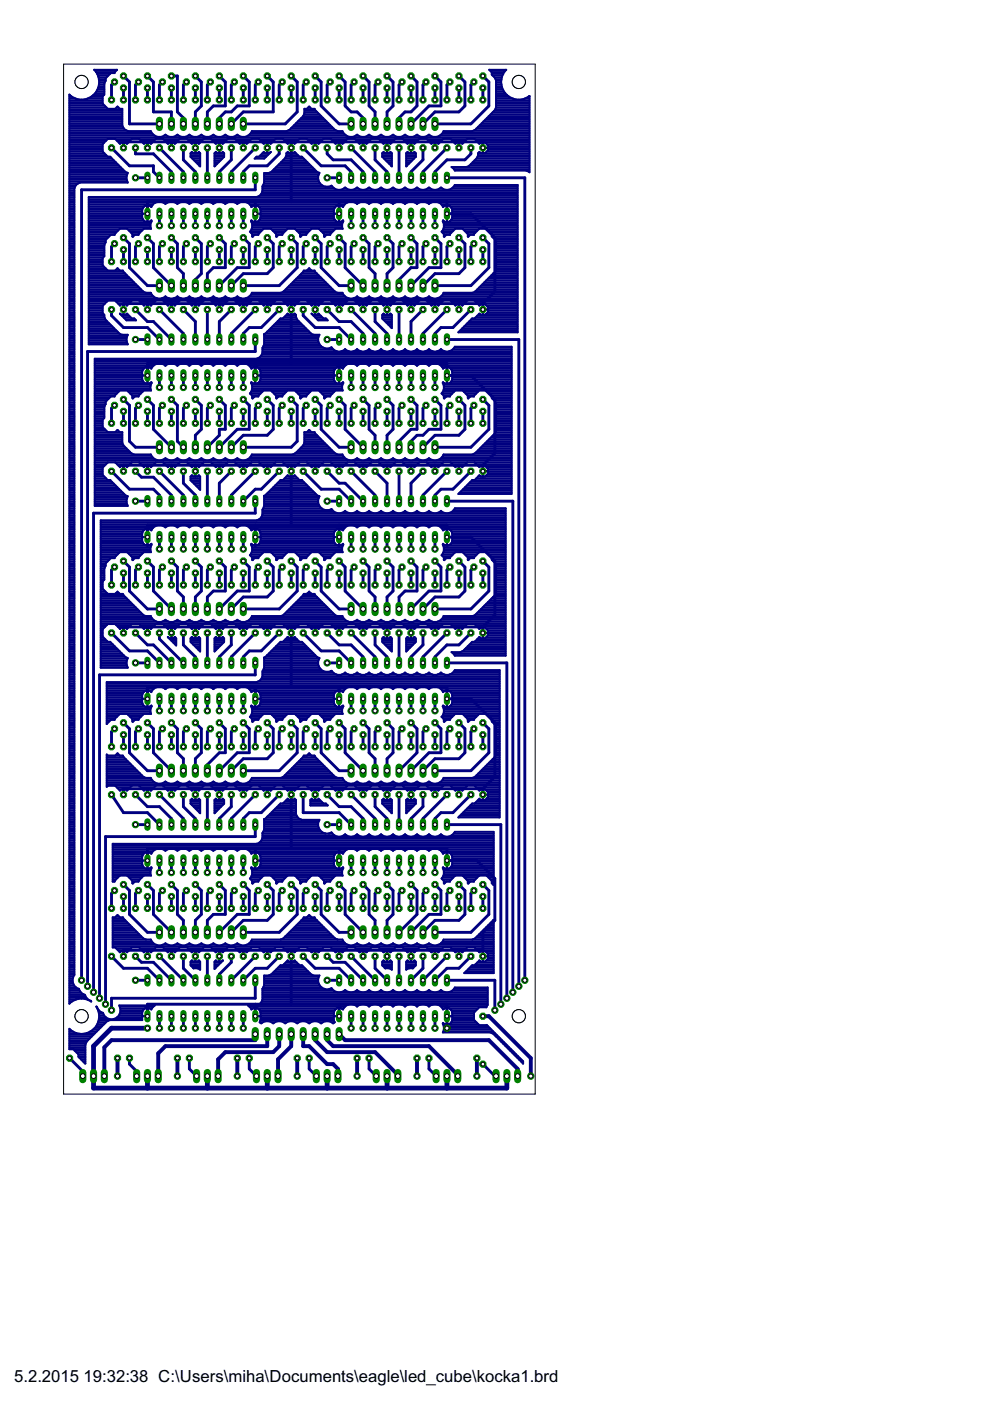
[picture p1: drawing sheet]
<svg xmlns="http://www.w3.org/2000/svg" width="210mm" height="297mm" viewBox="0 0 210 297" stroke-linecap="round" stroke-linejoin="round" font-family="sans-serif">
<defs><g id="words">
<g font-size="4">
<text x="3" y="293">5.2.2015</text>
<text x="17.7" y="293">19:32:38 C:\Users\miha\Documents\eagle\led_cube\kocka1.brd</text>
</g>
</g></defs>
<g fill="none" stroke="#000080" stroke-width=".61">
<path d="M24.3 17.4l-.7 .6v3.2M26.2 18.6v2.6M26.2 16.1l1.3 1.3v8.9h6.3M29.4 17.4l-.7 .6v3.2M31.3 16.1l1.2 1.3v6.3h3.8v2.6M31.3 18.6v2.6M34.4 17.4l-.6 .6v3.2M36.3 18.6v2.6M36.3 16.1h1.3v7.6l1.3 1.3v1.3M39.5 17.4l-.6 .6v3.2M41.4 18.6v2.6M41.4 16.1l1.3 1.3v5.1l-1.3 1.2v2.6"/>
<path d="M44.6 17.4l-.6 .6v3.2M46.5 16.1l1.3 1.3v5.1h-2.6l-1.2 1.2v2.6M46.5 18.6v2.6M49.7 17.4l-.7 .6v3.2M51.6 16.1l1.3 1.3v5.1h-2.6l-1.3 1.2h-1.2l-1.3 1.3v1.3M51.6 18.6v2.6M54.8 17.4l-.7 .6v3.2M56.7 18.6v2.6M56.7 16.1l1.2 1.3v6.3h-6.3l-2.6 2.6M59.8 17.4l-.6 .6v3.2M61.7 18.6v2.6M61.7 16.1l1.3 1.3v6.3l-2.5 2.6h-8.9"/>
<path d="M64.9 17.4l-.6 .6v3.2M66.8 18.6v2.6M66.8 16.1l1.3 1.3v5.1l3.8 3.8h2.5M70 17.4l-.6 .6v3.2M71.9 16.1l1.3 1.3v5.1l1.2 1.2h1.3l1.3 1.3v1.3M71.9 18.6v2.6M75.1 17.4l-.7 .6v3.2M77 18.6v2.6M77 16.1l1.3 1.3v5.1l1.2 1.2v2.6M80.2 17.4l-.7 .6v3.2M82.1 18.6v2.6M82.1 16.1l1.2 1.3v5.1l-1.2 1.2v2.6"/>
<path d="M85.2 17.4l-.6 .6v3.2M87.1 16.1l1.3 1.3v5.1l-1.3 1.2h-1.2l-1.3 1.3v1.3M87.1 18.6v2.6M90.3 17.4l-.6 .6v3.2M92.2 18.6v2.6M92.2 16.1l1.3 1.3v5.1h-2.5l-3.9 3.8M95.4 17.4l-.6 .6v3.2M97.3 18.6v2.6M97.3 16.1l1.3 1.3v5.1l-1.3 1.2h-5.1l-2.5 2.6M100.5 17.4l-.7 .6v3.2M102.4 18.6v2.6M102.4 16.1l1.3 1.3v5.1l-3.9 3.8h-7.6"/>
<path d="M23.6 31.3l3.9 3.9h5v1.2l1.3 1.3M26.2 31.3v-1.2h76.2v1.2M28.7 31.3v1.3h3.8l3.8 3.8v1.3M28.7 37.7h2.6M31.3 30.1v1.2M33.8 31.3l5.1 5.1v1.3M36.3 30.1v1.2M38.9 31.3v2.6l2.5 2.5v1.3M41.4 30.1v1.2M44 31.3v6.4M46.5 30.1v1.2M49 31.3v2.6l-2.5 2.5v1.3"/>
<path d="M51.6 30.1v1.2M54.1 31.3l-5.1 5.1v1.3M54.1 37.7v2.5h-36.8v167.6M56.7 30.1v1.2M59.2 31.3v1.3l-2.5 2.6h-3.8l-1.3 1.2v1.3M61.7 30.1v12.7M64.3 31.3l3.8 3.9h5.1l1.2 1.2v1.3M66.8 30.1v1.2M69.4 31.3v1.3l1.2 1.3h3.8l2.6 2.5v1.3M69.4 37.7h2.5M71.9 30.1v1.2M74.4 31.3l5.1 5.1v1.3"/>
<path d="M77 30.1v1.2M79.5 31.3v2.6l2.6 2.5v1.3M82.1 30.1v1.2M84.6 31.3v6.4M87.1 30.1v1.2M89.7 31.3v2.6l-2.6 2.5v1.3M92.2 30.1v1.2M94.8 31.3l-5.1 5.1v1.3M94.8 37.7h16.5v170.1M97.3 30.1v1.2M99.8 31.3v1.3l-1.2 1.3h-3.8l-2.6 2.5v1.3M24.3 51.7l-.7 .6v3.2"/>
<path d="M26.2 52.9v2.6M26.2 50.4l1.3 1.3v5l3.8 3.9h2.5M29.4 51.7l-.7 .6v3.2M31.3 45.3v-2.5h63.5v2.5h5l5.1 5.1v11.4l-2.5 2.6M31.3 52.9v2.6M31.3 50.4l1.2 1.3v5l3.8 3.9M33.8 45.3v2.6M34.4 51.7l-.6 .6v3.2M36.3 45.3v2.6M36.3 52.9v2.6M36.3 50.4l1.3 1.3v5l1.3 1.3v2.6M38.9 45.3v2.6"/>
<path d="M39.5 51.7l-.6 .6v3.2M41.4 45.3v2.6M41.4 52.9v2.6M41.4 50.4l1.3 1.3v6.3l-1.3 1.3v1.3M44 45.3v2.6M44.6 51.7l-.6 .6v3.2M46.5 50.4l1.3 1.3v5h-2.6l-1.2 1.3v2.6M46.5 45.3v2.6M46.5 52.9v2.6M49 45.3v2.6M49.7 51.7l-.7 .6v3.2M51.6 45.3v2.6"/>
<path d="M51.6 52.9v2.6M51.6 50.4l1.3 1.3v5h-2.6l-3.8 3.9M54.1 42.8v2.5M54.8 51.7l-.7 .6v3.2M56.7 52.9v2.6M56.7 50.4l1.2 1.3v5l-1.2 1.3h-5.1l-2.6 2.6M59.8 51.7l-.6 .6v3.2M61.7 52.9v2.6M61.7 50.4l1.3 1.3v5l-3.8 3.9h-7.6M64.9 51.7l-.6 .6v3.2M66.8 52.9v2.6M66.8 50.4l1.3 1.3v5l3.8 3.9h2.5"/>
<path d="M70 51.7l-.6 .6v3.2M71.9 42.8v2.5M71.9 52.9v2.6M71.9 50.4l1.3 1.3v5l3.8 3.9M74.4 45.3v2.6M75.1 51.7l-.7 .6v3.2M77 45.3v2.6M77 52.9v2.6M77 50.4l1.3 1.3v5l1.2 1.3v2.6M79.5 45.3v2.6M80.2 51.7l-.7 .6v3.2M82.1 45.3v2.6"/>
<path d="M82.1 52.9v2.6M82.1 50.4l1.2 1.3v5l-1.2 1.3v2.6M84.6 45.3v2.6M85.2 51.7l-.6 .6v3.2M87.1 50.4l1.3 1.3v5h-1.3l-2.5 2.6v1.3M87.1 45.3v2.6M87.1 52.9v2.6M89.7 45.3v2.6M90.3 51.7l-.6 .6v3.2M92.2 45.3v2.6M92.2 52.9v2.6M92.2 50.4l1.3 1.3v5h-2.5l-3.9 3.9"/>
<path d="M95.4 51.7l-.6 .6v3.2M97.3 52.9v2.6M97.3 50.4l1.3 1.3v5l-1.3 1.3h-5.1l-2.5 2.6M100.5 51.7l-.7 .6v3.2M102.4 52.9v2.6M102.4 50.4l1.3 1.3v5l-3.9 3.9h-7.6M23.6 65.6v1.3l2.6 2.5h5.1l2.5 2.6M28.7 72h2.6M28.7 65.6l2.6 2.6h1.2l3.8 3.8M31.3 79.6v-2.5h63.5v2.5h5l5.1 5.1v11.4l-2.5 2.5M31.3 64.4v1.2M33.8 79.6v2.5"/>
<path d="M33.8 65.6l5.1 5.1v1.3M36.3 64.4v1.2M36.3 79.6v2.5M38.9 79.6v2.5M38.9 65.6l2.5 2.6v3.8M41.4 64.4v1.2M41.4 79.6v2.5M44 65.6v6.4M44 79.6v2.5M46.5 64.4v1.2M46.5 79.6v2.5M49 65.6l-2.5 2.6v3.8"/>
<path d="M49 79.6v2.5M51.6 64.4v1.2M51.6 79.6v2.5M54.1 65.6l-5.1 5.1v1.3M54.1 72v2.5h-35.5v134.6M54.1 77.1v2.5M56.7 64.4v1.2M59.2 65.6l-3.8 3.8h-2.5l-1.3 1.3v1.3M61.7 64.4v12.7M64.3 65.6v1.3l2.5 2.5h5.1l2.5 2.6M66.8 64.4v1.2M69.4 65.6l2.5 2.6h2.5l2.6 2.5v1.3"/>
<path d="M69.4 72h2.5M71.9 64.4v1.2M71.9 77.1v2.5M74.4 79.6v2.5M74.4 65.6l5.1 5.1v1.3M77 64.4v1.2M77 79.6v2.5M79.5 65.6v2.6l2.6 2.5v1.3M79.5 79.6v2.5M82.1 64.4v1.2M82.1 79.6v2.5M84.6 65.6v6.4"/>
<path d="M84.6 79.6v2.5M87.1 64.4v1.2M87.1 79.6v2.5M89.7 65.6l-2.6 2.6v3.8M89.7 79.6v2.5M92.2 64.4v1.2M92.2 79.6v2.5M94.8 65.6l-5.1 5.1v1.3M94.8 72h15.2v137.1M97.3 64.4v1.2M99.8 65.6l-3.8 3.8h-2.5l-1.3 1.3v1.3M102.4 64.4h-76.2v1.2"/>
<path d="M102.4 64.4v1.2M23.6 99.9l3.9 3.8h5l1.3 1.3v1.3M24.3 85.9l-.7 .7v3.1M26.2 87.2v2.5M26.2 84.7l1.3 1.2v7.7l1.2 1.2h5.1M28.7 99.9l1.3 1.3h2.5l3.8 3.8v1.3M29.4 85.9l-.7 .7v3.1M31.3 87.2v2.5M31.3 98.6v1.3M31.3 84.7l1.2 1.2v5.1l3.8 3.8M33.8 99.9l5.1 5.1v1.3M34.4 85.9l-.6 .7v3.1"/>
<path d="M36.3 87.2v2.5M36.3 98.6v1.3M36.3 84.7l1.3 1.2v7.7l1.3 1.2M38.9 99.9v2.5l2.5 2.6v1.3M39.5 85.9l-.6 .7v3.1M41.4 87.2v2.5M41.4 84.7l1.3 1.2v5.1l-1.3 1.3v2.5M41.4 98.6v1.3M44 99.9v6.4M44.6 85.9l-.6 .7v3.1M46.5 87.2v2.5M46.5 84.7l1.3 1.2v5.1h-1.3v1.3l-2.5 2.5"/>
<path d="M46.5 98.6v1.3M49 99.9l-2.5 2.5v3.9M49.7 85.9l-.7 .7v3.1M51.6 87.2v2.5M51.6 98.6v1.3M51.6 84.7l1.3 1.2v5.1h-2.6l-3.8 3.8M54.1 99.9l-5.1 5.1v1.3M54.8 85.9l-.7 .7v3.1M56.7 87.2v2.5M56.7 98.6v1.3M56.7 84.7l1.2 1.2v5.1l-1.2 1.3h-5.1l-2.6 2.5M59.2 99.9l-3.8 3.8h-1.3l-2.5 2.6"/>
<path d="M59.8 85.9l-.6 .7v3.1M61.7 87.2v2.5M61.7 98.6v12.7M61.7 84.7l1.3 1.2v7.7l-1.3 1.2h-10.1M64.3 99.9l3.8 3.8h3.8l2.5 2.6M64.9 85.9l-.6 .7v3.1M66.8 87.2v2.5M66.8 98.6v1.3M66.8 84.7l1.3 1.2v5.1l3.8 3.8h2.5M69.4 99.9l2.5 2.5h1.3l3.8 3.9M70 85.9l-.6 .7v3.1M71.9 87.2v2.5"/>
<path d="M71.9 98.6v1.3M71.9 84.7l1.3 1.2v5.1l3.8 3.8M74.4 99.9l5.1 5.1v1.3M75.1 85.9l-.7 .7v3.1M77 87.2v2.5M77 98.6v1.3M77 84.7l1.3 1.2v5.1l1.2 1.3v2.5M79.5 99.9l2.6 2.5v3.9M80.2 85.9l-.7 .7v3.1M82.1 87.2v2.5M82.1 84.7l1.2 1.2v5.1l-1.2 1.3v2.5M82.1 98.6v1.3"/>
<path d="M84.6 99.9v6.4M85.2 85.9l-.6 .7v3.1M87.1 84.7l1.3 1.2v5.1h-1.3l-2.5 2.6v1.2M87.1 87.2v2.5M87.1 98.6v1.3M89.7 99.9l-2.6 2.5v3.9M90.3 85.9l-.6 .7v3.1M92.2 84.7l1.3 1.2v5.1h-2.5l-1.3 1.3h-1.3l-1.3 1.3v1.2M92.2 87.2v2.5M92.2 98.6v1.3M94.8 99.9l-5.1 5.1v1.3M95.4 85.9l-.6 .7v3.1"/>
<path d="M97.3 87.2v2.5M97.3 98.6v1.3M97.3 84.7l1.3 1.2v5.1l-1.3 1.3h-5.1l-2.5 2.5M99.8 99.9l-3.8 3.8h-2.5l-1.3 1.3v1.3M100.5 85.9l-.7 .7v3.1M102.4 98.6h-76.2v1.3M102.4 87.2v2.5M102.4 98.6v1.3M102.4 84.7l1.3 1.2v5.1l-3.9 3.8h-7.6M26.2 119l1.3 1.2v5.1l3.8 3.8h2.5M28.7 106.3h2.6M31.3 113.9v-2.6h63.5v2.6h5l5.1 5.1v11.4l-2.5 2.5"/>
<path d="M31.3 119l1.2 1.2v5.1l3.8 3.8M33.8 113.9v2.5M36.3 113.9v2.5M36.3 119l1.3 1.2v5.1l1.3 1.3v2.5M38.9 113.9v2.5M41.4 113.9v2.5M41.4 119l1.3 1.2v5.1l-1.3 1.3v2.5M44 113.9v2.5M46.5 119l1.3 1.2v5.1h-2.6l-1.2 1.3v2.5M46.5 113.9v2.5M49 113.9v2.5M51.6 113.9v2.5"/>
<path d="M51.6 119l1.3 1.2v5.1h-2.6l-3.8 3.8M54.1 106.3v2.5h-34.3v101.6M54.1 111.3v2.6M56.7 119l1.2 1.2v5.1l-1.2 1.3h-5.1l-2.6 2.5M61.7 119l1.3 1.2v5.1l-3.8 3.8h-7.6M66.8 119l1.3 1.2v5.1l3.8 3.8h2.5M69.4 106.3h2.5M71.9 111.3v2.6M71.9 119l1.3 1.2v5.1l3.8 3.8M74.4 113.9v2.5M77 113.9v2.5M77 119l1.3 1.2v5.1l1.2 1.3v2.5"/>
<path d="M79.5 113.9v2.5M82.1 113.9v2.5M82.1 119l1.2 1.2v5.1l-1.2 1.3v2.5M84.6 113.9v2.5M87.1 119l1.3 1.2v5.1h-2.5l-1.3 1.3v2.5M87.1 113.9v2.5M89.7 113.9v2.5M92.2 113.9v2.5M92.2 119l1.3 1.2v5.1h-2.5l-3.9 3.8M94.8 106.3h13.9v104.1M97.3 119l1.3 1.2v5.1l-1.3 1.3h-5.1l-2.5 2.5M102.4 119l1.3 1.2v5.1l-3.9 3.8h-7.6"/>
<path d="M23.6 134.2l3.9 3.8h3.8l2.5 2.5M24.3 120.2l-.7 .7v3.1M26.2 121.5v2.5M28.7 134.2l2.6 2.5h1.2l3.8 3.8M29.4 120.2l-.7 .7v3.1M31.3 121.5v2.5M31.3 132.9v1.3M33.8 134.2v1.3l5.1 5M34.4 120.2l-.6 .7v3.1M36.3 121.5v2.5M36.3 132.9v1.3M38.9 134.2v2.5l2.5 2.6v1.2"/>
<path d="M39.5 120.2l-.6 .7v3.1M41.4 121.5v2.5M41.4 132.9v1.3M44 134.2v6.3M44.6 120.2l-.6 .7v3.1M46.5 121.5v2.5M46.5 132.9v1.3M49 134.2v2.5l-2.5 2.6v1.2M49.7 120.2l-.7 .7v3.1M51.6 121.5v2.5M51.6 132.9v1.3M54.1 134.2l-5.1 5.1v1.2"/>
<path d="M54.8 120.2l-.7 .7v3.1M56.7 121.5v2.5M56.7 132.9v1.3M59.2 134.2l-3.8 3.8h-2.5l-1.3 1.3v1.2M59.8 120.2l-.6 .7v3.1M61.7 121.5v2.5M61.7 132.9v12.7M64.3 134.2l3.8 3.8h3.8l2.5 2.5M64.9 120.2l-.6 .7v3.1M66.8 121.5v2.5M66.8 132.9v1.3M69.4 134.2l2.5 2.5h2.5l2.6 2.6v1.2"/>
<path d="M70 120.2l-.6 .7v3.1M71.9 121.5v2.5M71.9 132.9v1.3M74.4 134.2l5.1 5.1v1.2M75.1 120.2l-.7 .7v3.1M77 121.5v2.5M77 132.9v1.3M79.5 134.2v2.5l2.6 2.6v1.2M80.2 120.2l-.7 .7v3.1M82.1 121.5v2.5M82.1 132.9v1.3M84.6 134.2v6.3"/>
<path d="M85.2 120.2l-.6 .7v3.1M87.1 121.5v2.5M87.1 132.9v1.3M89.7 134.2v2.5l-2.6 2.6v1.2M90.3 120.2l-.6 .7v3.1M92.2 121.5v2.5M92.2 132.9v1.3M94.8 134.2l-5.1 5.1v1.2M95.4 120.2l-.6 .7v3.1M97.3 121.5v2.5M97.3 132.9v1.3M99.8 134.2l-2.5 2.5h-2.5l-2.6 2.6v1.2"/>
<path d="M100.5 120.2l-.7 .7v3.1M102.4 132.9h-76.2v1.3M102.4 121.5v2.5M102.4 132.9v1.3M24.3 154.5l-.7 .7v3.1M26.2 155.8v2.5M26.2 153.2l1.3 1.3v5.1l3.8 3.8h2.5M28.7 140.5h2.6M29.4 154.5l-.7 .7v3.1M31.3 148.2v-2.6h63.5v2.6h5l5.1 5v11.5l-2.5 2.5M31.3 155.8v2.5M31.3 153.2l1.2 1.3v5.1l3.8 3.8"/>
<path d="M33.8 148.2v2.5M34.4 154.5l-.6 .7v3.1M36.3 148.2v2.5M36.3 155.8v2.5M36.3 153.2l1.3 1.3v5.1l1.3 1.3v2.5M38.9 148.2v2.5M39.5 154.5l-.6 .7v3.1M41.4 148.2v2.5M41.4 155.8v2.5M41.4 153.2l1.3 1.3v5.1l-1.3 1.3v2.5M44 148.2v2.5M44.6 154.5l-.6 .7v3.1"/>
<path d="M46.5 153.2l1.3 1.3v5.1h-1.3l-2.5 2.5v1.3M46.5 148.2v2.5M46.5 155.8v2.5M49 148.2v2.5M49.7 154.5l-.7 .7v3.1M51.6 148.2v2.5M51.6 155.8v2.5M51.6 153.2l1.3 1.3v5.1h-2.6l-3.8 3.8M54.1 140.5v2.6h-33v68.5M54.1 145.6v2.6M54.8 154.5l-.7 .7v3.1M56.7 155.8v2.5"/>
<path d="M56.7 153.2l1.2 1.3v5.1l-1.2 1.3h-5.1l-2.6 2.5M59.8 154.5l-.6 .7v3.1M61.7 155.8v2.5M61.7 153.2l1.3 1.3v5.1l-3.8 3.8h-7.6M64.9 154.5l-.6 .7v3.1M66.8 155.8v2.5M66.8 153.2l1.3 1.3v5.1l3.8 3.8h2.5M69.4 140.5h2.5M70 154.5l-.6 .7v3.1M71.9 145.6v2.6M71.9 155.8v2.5M71.9 153.2l1.3 1.3v5.1l3.8 3.8"/>
<path d="M74.4 148.2v2.5M75.1 154.5l-.7 .7v3.1M77 148.2v2.5M77 155.8v2.5M77 153.2l1.3 1.3v5.1l1.2 1.3v2.5M79.5 148.2v2.5M80.2 154.5l-.7 .7v3.1M82.1 148.2v2.5M82.1 155.8v2.5M82.1 153.2l1.2 1.3v5.1l-1.2 1.3v2.5M84.6 148.2v2.5M85.2 154.5l-.6 .7v3.1"/>
<path d="M87.1 148.2v2.5M87.1 155.8v2.5M87.1 153.2l1.3 1.3v5.1l-3.8 3.8M89.7 148.2v2.5M90.3 154.5l-.6 .7v3.1M92.2 148.2v2.5M92.2 155.8v2.5M92.2 153.2l1.3 1.3v5.1h-2.5l-3.9 3.8M94.8 140.5h12.7v71.1M95.4 154.5l-.6 .7v3.1M97.3 155.8v2.5M97.3 153.2l1.3 1.3v5.1l-1.3 1.3h-5.1l-2.5 2.5"/>
<path d="M100.5 154.5l-.7 .7v3.1M102.4 155.8v2.5M102.4 153.2l1.3 1.3v5.1l-3.9 3.8h-7.6M23.6 168.5l2.6 3.8h5.1l2.5 2.5M28.7 168.5l2.6 2.5h2.5l2.5 2.6v1.2M28.7 174.8h2.6M31.3 167.2v1.3M33.8 168.5l5.1 5.1v1.2M36.3 167.2v1.3M38.9 168.5v2.5l2.5 2.6v1.2M41.4 167.2v1.3M44 168.5v6.3"/>
<path d="M46.5 167.2v1.3M49 168.5v2.5l-2.5 2.6v1.2M51.6 167.2v1.3M54.1 168.5l-5.1 5.1v1.2M54.1 174.8v2.6h-31.7v35.5M54.1 179.9v2.6M56.7 167.2v1.3M59.2 168.5l-3.8 3.8h-2.5l-1.3 1.3v1.2M61.7 167.2v12.7M64.3 168.5v3.8h7.6l2.5 2.5M66.8 167.2v1.3M69.4 168.5l2.5 2.5h2.5l2.6 2.6v1.2"/>
<path d="M69.4 174.8h2.5M71.9 167.2v1.3M71.9 179.9v2.6M74.4 168.5l5.1 5.1v1.2M77 167.2v1.3M79.5 168.5v2.5l2.6 2.6v1.2M82.1 167.2v1.3M84.6 168.5v6.3M87.1 167.2v1.3M89.7 168.5v2.5l-2.6 2.6v1.2M92.2 167.2v1.3M94.8 168.5l-5.1 5.1v1.2"/>
<path d="M94.8 174.8h11.4v38.1M97.3 167.2v1.3M99.8 168.5l-3.8 3.8h-2.5l-1.3 1.3v1.2M102.4 167.2h-76.2v1.3M102.4 167.2v1.3M24.3 188.8l-.7 .6v3.2M26.2 190.1v2.5M26.2 187.5l1.3 1.3v5.1l3.8 3.8h2.5M29.4 188.8l-.7 .6v3.2M31.3 182.5v-2.6h63.5v2.6h6.3l3.8 3.8v8.8l-2.5 2.6v5.1M31.3 190.1v2.5M31.3 187.5l1.2 1.3v5.1l3.8 3.8"/>
<path d="M33.8 182.5v2.5M34.4 188.8l-.6 .6v3.2M36.3 182.5v2.5M36.3 190.1v2.5M36.3 187.5l1.3 1.3v5.1l1.3 1.2v2.6M38.9 182.5v2.5M39.5 188.8l-.6 .6v3.2M41.4 182.5v2.5M41.4 190.1v2.5M41.4 187.5l1.3 1.3v5.1l-1.3 1.2v2.6M44 182.5v2.5M44.6 188.8l-.6 .6v3.2"/>
<path d="M46.5 187.5l1.3 1.3v5.1h-2.6l-1.2 1.2v2.6M46.5 182.5v2.5M46.5 190.1v2.5M49 182.5v2.5M49.7 188.8l-.7 .6v3.2M51.6 182.5v2.5M51.6 190.1v2.5M51.6 187.5l1.3 1.3v5.1h-2.6l-3.8 3.8M54.8 188.8l-.7 .6v3.2M56.7 190.1v2.5M56.7 187.5l1.2 1.3v5.1l-1.2 1.2h-5.1l-2.6 2.6M59.8 188.8l-.6 .6v3.2"/>
<path d="M61.7 190.1v2.5M61.7 187.5l1.3 1.3v5.1l-3.8 3.8h-7.6M64.9 188.8l-.6 .6v3.2M66.8 190.1v2.5M66.8 187.5l1.3 1.3v5.1l3.8 3.8h2.5M70 188.8l-.6 .6v3.2M71.9 190.1v2.5M71.9 187.5l1.3 1.3v5.1l3.8 3.8M74.4 182.5v2.5M75.1 188.8l-.7 .6v3.2M77 182.5v2.5M77 190.1v2.5"/>
<path d="M77 187.5l1.3 1.3v5.1l1.2 1.2v2.6M79.5 182.5v2.5M80.2 188.8l-.7 .6v3.2M82.1 182.5v2.5M82.1 190.1v2.5M82.1 187.5l1.2 1.3v5.1l-1.2 1.2v2.6M84.6 182.5v2.5M85.2 188.8l-.6 .6v3.2M87.1 182.5v2.5M87.1 190.1v2.5M87.1 187.5l1.3 1.3v5.1l-3.8 3.8M89.7 182.5v2.5"/>
<path d="M90.3 188.8l-.6 .6v3.2M92.2 182.5v2.5M92.2 190.1v2.5M92.2 187.5l1.3 1.3v5.1h-2.5l-3.9 3.8M95.4 188.8l-.6 .6v3.2M97.3 190.1v2.5M97.3 187.5l1.3 1.3v5.1l-1.3 1.2h-5.1l-2.5 2.6M100.5 188.8l-.7 .6v3.2M102.4 190.1v2.5M102.4 187.5l1.3 1.3v5.1l-3.9 3.8h-7.6M23.6 202.8l2.6 2.5h5.1l2.5 2.5M28.7 207.8h2.6"/>
<path d="M28.7 202.8l1.3 1.2h2.5l3.8 3.8M31.3 201.5v1.3M31.3 215.5v-2.6h63.5v5.1M33.8 215.5v2.5M33.8 202.8l5.1 5M36.3 201.5v1.3M36.3 215.5v2.5M38.9 202.8v2.5l2.5 2.5M38.9 215.5v2.5M41.4 201.5v1.3M41.4 215.5v2.5M44 202.8v5"/>
<path d="M44 215.5v2.5M46.5 201.5v1.3M46.5 215.5v2.5M49 202.8v1.2l-2.5 2.6v1.2M49 215.5v2.5M51.6 201.5v1.3M51.6 215.5v2.5M54.1 207.8v3.8h-30.5v2.6M54.1 212.9v2.6M54.1 202.8l-5.1 5M56.7 201.5v1.3M59.2 202.8l-2.5 2.5h-2.6l-2.5 2.5"/>
<path d="M61.7 201.5v11.4M64.3 202.8l2.5 2.5h5.1l2.5 2.5M66.8 201.5v1.3M69.4 207.8h2.5M69.4 202.8l1.2 1.2h2.6l3.8 3.8M71.9 201.5v1.3M71.9 212.9v2.6M74.4 215.5v2.5M74.4 202.8l5.1 5M77 201.5v1.3M77 215.5v2.5M79.5 202.8v2.5l2.6 2.5"/>
<path d="M79.5 215.5v2.5M82.1 201.5v1.3M82.1 215.5v2.5M84.6 202.8v5M84.6 215.5v2.5M87.1 201.5v1.3M87.1 215.5v2.5M89.7 202.8v2.5l-2.6 2.5M89.7 215.5v2.5M92.2 201.5v1.3M92.2 215.5v2.5M94.8 207.8h10.1v6.4"/>
<path d="M94.8 202.8l-5.1 5M97.3 201.5v1.3M99.8 202.8l-2.5 2.5h-2.5l-2.6 2.5M102.4 201.5h-76.2v1.3M14.8 224.3l2.7 2.8v1.1M27.5 224.3v1.3l1.2 1.3v1l.3 .3M40.2 224.3v2.3l1.5 1.6M52.9 224.3v2.3l1.5 1.6M65.6 224.3v2.3l1.5 1.6M78.3 224.3v2.3l1.5 1.6M91 224.3v2.3l1.5 1.6M102.4 225.6l2.5 2.6h.3"/>
</g>
<g fill="none" stroke="#000080" stroke-width=".42">
<path d="M20.1 14.9h4.6M20.2 19.8h1.9M20.3 15.2l-.3-.4h4.8l-.5 .7h-.8l-1.1 1.1v.5M20.3 19.6l-.8 .8M20.3 15.2h.1M20.3 19.6h.1M20.3 15.2l.6 1M20.4 15.3h4M20.4 19.4h1.7M20.6 15.7h2.7M20.6 19h1.5M20.8 16h2.2"/>
<path d="M20.8 18.6h1.3M20.9 18.5l-.6 1.1M20.9 16.2h.1M20.9 18.5v.1M20.9 16.2l.2 1.2-.2 1.1M20.9 16.4h1.7M20.9 18.3h1.2M21 16.8h1.4M21 17.9h1.1M21 17.1h1.4M21 17.5h1.2M22.4 17.1h.1"/>
<path d="M103.8 14.9h3.4M104.2 15.3h2.7M104.3 15.7h2.4M104.5 16h2M104.8 16.4h1.6M105.1 16.8h1.2M105.2 19.8h1.9M105.2 19.4h1.7M105.2 19h1.5M105.2 18.6h1.3M105.2 18.3h1.2M105.2 17.9h1.1"/>
<path d="M105.2 17.5h1.1M105.2 17.1h1.1M106.2 17.4h.1M106.2 17.4l.2 1.1M106.4 16.2h.1M106.4 18.5v.1M106.4 16.2l-.2 1.2M106.4 18.5l.6 1.1M107 15.2l.3-.4h-3.6l.6 .5v.5l.6 .7 .3 .6v5.7l-.3 .5-4.2 4.3-.6 .2h-6.1a1.91 1.91 0 0 1-3 .8 1.85 1.85 0 0 1-2.6 0 1.85 1.85 0 0 1-2.5 0 1.85 1.85 0 0 1-2.6 0 1.85 1.85 0 0 1-2.5 0 1.85 1.85 0 0 1-2.5 0 1.85 1.85 0 0 1-2.6 0 1.93 1.93 0 0 1-3.1-.8h-1l-.6-.2-4.3-4.5h-.7l-.4-.5-.5 .5h-.6v.9l-.2 .6-3 3-.5 .2h-7.4a1.91 1.91 0 0 1-3.1 .8 1.84 1.84 0 0 1-2.5 0 1.84 1.84 0 0 1-2.6 0 1.84 1.84 0 0 1-2.5 0 1.84 1.84 0 0 1-2.5 0 1.84 1.84 0 0 1-2.6 0 1.84 1.84 0 0 1-2.5 0 1.91 1.91 0 0 1-3.1-.8h-4.8l-.6-.2-.4-.5-.3-.5v-3.5h-.5l-.5-.5-.5 .5h-1.5l-1.1-1.1v-1.6l.3-.3v-2.4l.3-.6M107 15.2h.1M107 19.6h.1M107 15.2l-.6 1"/>
<path d="M107 19.6l.8 .8M14.7 35.1h10.6M14.7 32.5h7.4M14.7 33.3h8.7M14.7 33.6h9.1M14.7 39.6h1.2M14.7 39.3h1.4M14.7 38.9h1.9M14.7 38.5h12.3M14.7 38.1h12.2M14.7 37.8h12.1M14.7 37.4h12.1"/>
<path d="M14.7 37h12.3M14.7 36.6h12.3M14.7 36.3h11.7M14.7 35.9h11.3M14.7 35.5h11M14.7 34.8h10.2M14.7 34.4h9.8M14.7 34h9.5M14.7 32.9h7.8M14.7 32.1h7.1M14.7 31.8h7.1M14.7 31.4h7.1"/>
<path d="M14.7 31h7.1M14.7 30.6h7.1M14.7 30.3h7.4M14.7 29.9h7.7M14.7 29.5h8.1M14.7 29.1h97.6M14.7 28.8h18.1M14.7 28.4h17.7M14.7 28h17.4M14.7 27.6h12.1M14.7 27.3h11.6M14.7 26.9h11.4"/>
<path d="M14.7 26.5h11.2M14.7 26.1h11.2M14.7 25.8h11.2M14.7 25.4h11.2M14.7 25h11.2M14.7 24.6h11.2M14.7 24.3h11.2M14.7 23.9h11.2M14.7 23.5h11.2M14.7 23.2h11.2M14.7 22.8h7.9M14.7 22.4h7.5"/>
<path d="M14.7 22h7.1M14.7 21.7h7.1M14.7 21.3h7.1M14.7 20.9h1.3M14.7 20.5h.6M14.7 20.2h.1M15.1 20.4h.1M15.1 20.4l-.4-.4v192.8l.4-.4M15.1 20.4l1 .6M16.1 21h.1M16.1 21l1.2 .1M17.3 21.1h.1"/>
<path d="M18.5 21h.1M18.5 21l-1.2 .1M18.6 20.9h3.2M19.3 20.5h2.5M19.5 20.4h.1M19.5 20.4l-1 .6M19.8 20.2h2.2M21.8 32.1v-1.5l1.1-1.1h1.5l1 1 .3-.3h.9l.3 .3 1-1h1.6l1 1 .3-.3h.9l.3 .3 1-1h1.6l1 1 .3-.3h.9l.3 .3 1-1h1.6l1 1 .3-.3h.9l.3 .3 1-1h1.5l1.1 1 .2-.3h1l.2 .3 1.1-1h1.5l1 1 .3-.3h.9l.3 .3 1-1h1.6l1 1 .3-.3h.9l.3 .3 1-1h1.6l1 1 .3-.3h.9l.3 .3 1-1h1.6l1 1 .3-.3h.9l.2 .3 1.1-1h1.5l1.1 1 .2-.3h1l.2 .3 1.1-1h1.5l1 1 .3-.3h.9l.3 .3 1-1h1.6l1 1 .3-.3h.9l.3 .3 1-1h1.6l1 1 .3-.3h.9l.3 .3 1-1h1.6l1 1 .3-.3h.9l.2 .3 1.1-1h1.5l1.1 1 .2-.3h1l.2 .3 1.1-1h1.5l1 1 .3-.3h.9l.7 .7v.9l-.7 .7M21.8 32.1l1.1 1.1M23.4 33.2l3.2 3.2 .5 .3-.3 .6v.8l.3 .6h-10.1l-.6 .2-.4 .5-.2 .5v166.8M24.5 29.5h3.4M24.7 22.8h.4"/>
<path d="M24.8 29.9h2.7M25.2 30.3h.5M26.2 30.2v1.1M26.2 31.3h.1M26.2 31h.1M26.2 30.6h.1M26.2 30.3h.1M26.7 30.3h.5M29.5 29.5h3.5M29.9 29.9h2.7M30.3 30.3h.5M31.3 30.2v.9"/>
<path d="M31.3 31.1h.1M31.3 31h.1M31.3 30.6h.1M31.3 30.3h.1M31.7 30.3h.5M34.6 29.5h3.5M34.8 28.8h.5M35 29.9h2.7M35.4 30.3h.5M36.3 30.2v1.1M36.3 31.3h.1M36.3 31h.1"/>
<path d="M36.3 30.6h.1M36.3 30.3h.1M36.8 30.3h.5M37.3 28.8h.6M39.7 29.5h3.4M39.9 28.8h.5M40.1 29.9h2.7M40.4 32.5v.8M40.4 32.5h2M40.4 33.3h2M40.4 32.9h2M40.4 30.3h.5"/>
<path d="M40.8 33.6h1.6M41 32.5l-.3-.3-.3 .3M41.2 34h1.2M41.4 30.2v2.3M41.4 31.3h.1M41.4 32.1h.1M41.4 31.8h.1M41.4 31.4h.1M41.4 31h.1M41.4 30.6h.1M41.4 30.3h.1M41.5 34.4h.9"/>
<path d="M41.9 32.5l.3-.3 .2 .3M41.9 34.8h.5M41.9 30.3h.5M42.3 35.1h.1M42.4 28.8h.6M42.4 32.5v2.8l-2-2M44.8 29.5h3.4M45 28.8h.5M45.2 29.9h2.6M45.5 32.5v2.8l2-2M45.5 35.1h.1M45.5 32.5h2"/>
<path d="M45.5 33.3h2M45.5 33.6h1.6M45.5 34.8h.5M45.5 34.4h.9M45.5 34h1.3M45.5 32.9h2M45.5 30.3h.5M46 32.5l-.2-.3-.3 .3M46.5 30.2v2.3M46.5 31.3h.1M46.5 32.1h.1M46.5 31.8h.1"/>
<path d="M46.5 31.4h.1M46.5 31h.1M46.5 30.6h.1M46.5 30.3h.1M47 32.5l.2-.3 .3 .3M47 30.3h.5M47.5 28.8h.5M47.5 32.5v.8M49.9 29.5h3.4M50 28.8h.6M50.2 29.9h2.7M50.6 30.3h.5"/>
<path d="M51.6 30.2v1.1M51.6 31h.1M51.6 30.6h.1M51.6 30.3h.1M52.1 30.3h.5M52.6 28.8h20.8M53 28.4h20M53.3 28h19.4M54.4 33.3h2M54.9 29.5h3.5M55.2 32.9h1.6M55.3 29.9h2.7"/>
<path d="M55.6 32.5h1.5l.3-.3-1.4 1.4h-2l.4-.4M55.6 39.6h14.9M55.7 30.3h.5M55.8 39.3h12.4M55.9 38.9h12M56 38.5h11.6M56 38.1h11.5M56 37.8h11.5M56 37.4h11.5M56 37h11.6M56.2 32.5l-.3-.3-1 1M56.7 30.2v2.3"/>
<path d="M56.7 31.3h.1M56.7 32.1h.1M56.7 31.8h.1M56.7 31.4h.1M56.7 31h.1M56.7 30.6h.1M56.7 30.3h.1M57.1 36.6h10.6M57.1 30.3h.5M57.7 36.3h9.3M58.1 35.9h8.6M58.5 35.5h7.8"/>
<path d="M58.8 35.1h7.1M59.2 34.8h6.3M59.6 34.4h5.6M60 34h4.8M60 29.5h3.5M60.3 33.6h4.1M60.4 29.9h2.7M60.7 32.9l-.2 .6-3 2.9-.5 .3h-1v2l-.3 .7a2.01 2.01 0 0 1-1.3 2.4h-35.6v31.2h8.3l-.3-.7v-.7l.3-.6h-1.2l-.6-.3-2.9-2.9-.3-1-.3-.4v-1.5l1.1-1.1h1.5l1 1 .3-.3h.9l.3 .3 1-1h1.6l1 1 .3-.3h.9l.3 .3 1-1h1.6l1 1 .3-.3h.9l.3 .3 1-1h1.6l1 1 .3-.3h.9l.3 .3 1-1h1.5l1.1 1 .2-.3h1l.2 .3 1.1-1h1.5l1 1 .3-.3h.9l.3 .3 1-1h1.6l1 1 .3-.3h.9l.3 .3 1-1h1.6l1 1 .3-.3h.9l.3 .3 1-1h1.6l1 1 .3-.3h.9l.2 .3 1.1-1h1.5l1.1 1 .2-.3h1l.2 .3 1.1-1h1.5l1 1 .3-.3h.9l.3 .3 1-1h1.6l1 1 .3-.3h.9l.3 .3 1-1h1.6l1 1 .3-.3h.9l.3 .3 1-1h1.6l1 1 .3-.3h.9l.2 .3 1.1-1h1.5l1.1 1 .2-.3h1l.2 .3 1.1-1h1.5l1 1 .3-.3h.9l.7 .7v.9l-.7 .6h-.9l-.3-.2-1 1h-.5l-2.9 3h12.5v-31.3h-13.3a1.84 1.84 0 0 1-2.9 .6 1.8 1.8 0 0 1-2.5 0 1.8 1.8 0 0 1-2.6 0 1.79 1.79 0 0 1-2.5 0 1.79 1.79 0 0 1-2.6 0 1.79 1.79 0 0 1-2.5 0 1.79 1.79 0 0 1-2.5 0 1.79 1.79 0 0 1-2.6 0 1.79 1.79 0 0 1-2.5 0 1.85 1.85 0 0 1-2.9-.4 1.91 1.91 0 0 1-2.4-.4 1.91 1.91 0 0 1-.2-2.3l-.5-.3-3.2-3.2-3.4 .1M60.7 32.5h2.1M60.7 32.5v.4M60.7 32.9h2.5M60.8 30.3h.4"/>
<path d="M61.1 27.6h10.1M61.3 32.5l-.3-.3-.3 .3M61.6 27.3h9.1M61.7 30.2v2.3M61.7 31.3h.1M61.7 32.1h.1M61.7 31.8h.1M61.7 31.4h.1M61.7 31h.1M61.7 30.6h.1M61.7 30.3h.1M62 26.9h8.4"/>
<path d="M62.2 32.5l.3-.3 1 1M62.2 30.3h.5M62.4 26.5h7.6M62.8 26.1h6.8M63.1 25.8h6.1M63.5 25.4h5.4M63.9 25h4.6M64.2 24.6h3.9M64.4 24.3h3.4M64.5 23.9h2.9M64.5 23.5h2.5M64.5 23.2h2.2"/>
<path d="M65.1 29.5h3.4M65.4 22.8h.3M65.5 29.9h2.7M65.8 30.3h.5M66.8 30.2v1.1M66.8 31.3h.1M66.8 31h.1M66.8 30.6h.1M66.8 30.3h.1M67.3 30.3h.5M70.2 29.5h3.4M70.6 29.9h2.6"/>
<path d="M70.9 30.3h.5M71.9 30.2v1.1M71.9 31.3h.1M71.9 31h.1M71.9 30.6h.1M71.9 30.3h.1M72.4 30.3h.5M75.3 29.5h3.4M75.4 28.8h.6M75.6 29.9h2.7M76 30.3h.5M77 30.2v1.1"/>
<path d="M77 31h.1M77 30.6h.1M77 30.3h.1M77.5 30.3h.5M78 28.8h.5M80.3 29.5h3.5M80.5 28.8h.6M80.7 29.9h2.7M81 32.5v.8M81 32.5h2.1M81 33.3h2.1M81 32.9h2.1"/>
<path d="M81.1 30.3h.5M81.4 33.6h1.7M81.6 32.5l-.3-.3-.3 .3M81.8 34h1.3M82.1 30.2v2.3M82.1 31.3h.1M82.1 32.1h.1M82.1 31.8h.1M82.1 31.4h.1M82.1 31h.1M82.1 30.6h.1M82.1 30.3h.1"/>
<path d="M82.2 34.4h.9M82.5 32.5l.3-.3 .3 .3M82.5 34.8h.6M82.5 30.3h.5M82.9 35.1h.2M83.1 28.8h.5M83.1 32.5v2.8l-2.1-2M85.4 29.5h3.5M85.6 28.8h.5M85.8 29.9h2.7M86.1 32.5v2.8l2.1-2M86.1 35.1h.2"/>
<path d="M86.1 32.5h2.1M86.1 33.3h2.1M86.1 33.6h1.7M86.1 34.8h.6M86.1 34.4h.9M86.1 34h1.3M86.1 32.9h2.1M86.2 30.3h.4M86.7 32.5l-.3-.3-.3 .3M87.1 30.2v2.3M87.1 31.3h.1M87.1 32.1h.1"/>
<path d="M87.1 31.8h.1M87.1 31.4h.1M87.1 31h.1M87.1 30.6h.1M87.1 30.3h.1M87.6 32.5l.3-.3 .3 .3M87.6 30.3h.5M88.1 28.8h.6M88.2 32.5v.8M90.5 29.5h3.4M90.7 28.8h.5M90.9 29.9h2.7"/>
<path d="M91.2 30.3h.5M92.2 30.2v1.1M92.2 31.3h.1M92.2 31h.1M92.2 30.6h.1M92.2 30.3h.1M92.7 30.3h.5M93.2 28.8h19.1M93.7 28.4h18.6M94 28h18.3M95.6 29.5h3.4M95.9 35.5h16.4"/>
<path d="M95.9 29.9h2.7M96.1 39.6h13.6M96.3 35.9h16M96.3 30.3h.5M96.4 39.3h13.3M97.3 30.2v1.1M97.3 31.3h.1M97.3 31h.1M97.3 30.6h.1M97.3 30.3h.1M97.8 30.3h.5M99.5 35.1h12.8"/>
<path d="M99.8 34.8h12.5M100.2 34.4h12.1M100.5 27.6h11.8M100.6 34h11.7M100.7 29.5h11.6M101 33.6h11.3M101 27.3h11.3M101 29.9h11.3M101.2 33.3h11.1M101.4 32.5h10.9M101.4 32.5v.4M101.4 32.9h10.9"/>
<path d="M101.4 26.9h10.9M101.4 30.3h.5M101.7 26.5h10.6M101.9 32.5l-.3-.3-.2 .3M102.1 26.1h10.2M102.4 30.2v2.3M102.4 31.3h1.1M102.4 32.1h.1M102.4 31.8h.1M102.4 31.4h.1M102.4 31h.1M102.4 30.6h.1"/>
<path d="M102.4 30.3h.1M102.5 25.8h9.8M102.9 30.3h9.4M102.9 25.4h9.4M103.2 32.1h9.1M103.3 30.6h9M103.3 25h9M103.5 31.8h8.8M103.5 31.4h8.8M103.5 31h8.8M103.6 24.6h8.7M104 24.3h8.3"/>
<path d="M104.4 23.9h7.9M104.7 23.5h7.6M105 23.2h7.3M105.2 22.8h7.1M105.2 22.4h7.1M105.2 22h7.1M105.2 21.7h7.1M105.2 21.3h7.1M105.2 20.9h3.5M105.2 20.5h2.8M105.2 20.2h2.3M107.8 20.4h.1"/>
<path d="M107.8 20.4l1 .6M108.8 21h.1M108.8 21l1.2 .1M110 21.1h.1M111.2 21h.1M111.2 21l-1.2 .1M111.3 20.9h1M111.8 36.3h.5M112 20.5h.3M112.2 20.4h.1M112.2 20.4l-1 .6M112.2 20.4l.1 16.1-.7-.3h-15.2l-.7-.8h3.2l.5-.2 1.7-1.7 .3-.6"/>
<path d="M14.7 47.1h1.1M14.7 59.9h1.1M14.7 59.5h1.1M14.7 59.1h1.1M14.7 58.7h1.1M14.7 58.4h1.1M14.7 58h1.1M14.7 57.6h1.1M14.7 57.2h1.1M14.7 56.9h1.1M14.7 56.5h1.1M14.7 56.1h1.1"/>
<path d="M14.7 55.7h1.1M14.7 55.4h1.1M14.7 55h1.1M14.7 54.6h1.1M14.7 54.2h1.1M14.7 53.9h1.1M14.7 53.5h1.1M14.7 53.1h1.1M14.7 52.7h1.1M14.7 52.4h1.1M14.7 52h1.1M14.7 51.6h1.1"/>
<path d="M14.7 51.2h1.1M14.7 50.9h1.1M14.7 50.5h1.1M14.7 50.1h1.1M14.7 49.7h1.1M14.7 49.4h1.1M14.7 49h1.1M14.7 48.6h1.1M14.7 48.2h1.1M14.7 47.9h1.1M14.7 47.5h1.1M14.7 46.7h1.1"/>
<path d="M14.7 46.4h1.1M14.7 46h1.1M14.7 45.6h1.1M14.7 45.3h1.1M14.7 44.9h1.1M14.7 44.5h1.1M14.7 44.1h1.1M14.7 43.8h1.1M14.7 43.4h1.1M14.7 43h1.1M14.7 42.6h1.1M14.7 42.2h1.1"/>
<path d="M14.7 41.9h1.1M14.7 41.5h1.1M14.7 41.1h1.1M14.7 40.7h1.1M14.7 40.4h1.1M14.7 40h1.1M18.8 47.1h13.3M18.8 59.9h9.6M18.8 59.5h9.2M18.8 59.1h8.9M18.8 58.7h8.5M18.8 58.4h8.1"/>
<path d="M18.8 58h7.7M18.8 57.6h7.4M18.8 57.2h4M18.8 56.9h3.6M18.8 56.5h3.2M18.8 56.1h3M18.8 55.7h3M18.8 55.4h3M18.8 55h3M18.8 54.6h3M18.8 54.2h3.3M18.8 53.9h3.3"/>
<path d="M18.8 53.5h3.3M18.8 53.1h3.3M18.8 52.7h3.3M18.8 52.4h3.3M18.8 52h3.3M18.8 51.6h3.5M18.8 51.2h3.6M18.8 50.9h3.6M18.8 50.5h4M18.8 50.1h4.4M18.8 49.7h5.5M18.8 49.4h5.8"/>
<path d="M18.8 49h6.1M18.8 48.6h6.5M18.8 48.2h13.1M18.8 47.9h13.1M18.8 47.5h13.1M18.8 46.7h11.7M18.8 46.4h11.4M18.8 46h11.3M18.8 45.6h11.3M18.8 45.3h11.3M18.8 44.9h11.3M18.8 44.5h11.4"/>
<path d="M18.8 44.1h11.5M18.8 43.8h11.8M18.8 43.4h13.6M18.8 43h14.1M18.8 42.6h90.9M18.8 42.2h90.9M18.8 41.9h90.9M22.1 52v2.3l-.3 .4v1.6l1.1 1.1h1.5l.5-.5 .5 .5h.7l.1 .2M22.4 51.4l-.3 .6M22.4 51.4h.1M24.5 57.2h.8M26.2 57.6l4.2 4.2 .6 .3h1a1.94 1.94 0 0 0 3.1 .7"/>
<path d="M27.1 48.6h3.3M27.4 49h2.6M27.8 49.4h1.8M28.1 50.1v-.5l-1.1-1.1h-1.6l-1.1 1.1v.2h-.8l-1.1 1.1v.5M28.1 50.1h.2M28.1 49.7h1.3M30.1 45.3h1.2M30.2 46.4l-.1-1.8a1.13 1.13 0 0 1 .8-1 1.13 1.13 0 0 1 1.2 .3 1.83 1.83 0 0 1 3-.6 1.79 1.79 0 0 1 2.5 0 1.79 1.79 0 0 1 2.6 0 1.79 1.79 0 0 1 2.5 0 1.79 1.79 0 0 1 2.5 0 1.79 1.79 0 0 1 2.6 0 1.79 1.79 0 0 1 2.5 0 1.83 1.83 0 0 1 3 .6 1.12 1.12 0 0 1 1.2-.3 1.12 1.12 0 0 1 .7 1v1.8M30.2 46.4l.5 .5 .5 .2M31.3 43.5v3.6M31.3 46.7h.1M31.3 46.4h.1"/>
<path d="M31.3 46h.1M31.3 45.6h.1M31.3 45.3h.1M31.3 44.9h.1M31.3 44.5h.1M31.3 44.1h.1M31.3 43.8h.1M31.9 47.5v.7M31.9 48.2l.1 .3h-1.5l-1.1 1.1v.2h-.8l-.4 .4-.1-.1M31.9 43.8h.3M32.1 46.7h.1M32.1 46.7l-.8 .4"/>
<path d="M32.1 46.7l-.2 .8M34.7 43h.7M37.3 43h.7M39.8 43h.7M42.3 43h.8M44.9 43h.7M47.4 43h.7M50 43h.7M52.5 43h21M53 43.4h20.1M53.1 49h2.3M53.2 49.4h1.8"/>
<path d="M53.2 43.8h.3M53.3 46.7l.2 .8M53.3 46.7l.7 .4M53.3 46.7h.1M53.3 47.1h19.4M53.3 48.6h2.5M53.5 50.1l.1 .1 .4-.4h.8v-.2l1.1-1.1h1.5l1.1 1.1v.5M53.5 47.5v.7M53.5 48.2l-.5 .9 .5 .5v.5M53.5 50.1h.1M53.5 49.7h1.3M53.5 48.2h19.1"/>
<path d="M53.5 47.9h19M53.5 47.5h19M54.1 43.5v3.6M54.1 45.3h1.1M54.1 46.7h.1M54.1 46.4h.1M54.1 46h.1M54.1 45.6h.1M54.1 45.3h.1M54.1 44.9h.1M54.1 44.5h.1M54.1 44.1h.1"/>
<path d="M54.1 43.8h.1M54.8 43.8h16.4M54.9 46.7h16.2M55 41.5h54.7M55.1 44.1h15.8M55.2 46.4l-.5 .5-.5 .2M55.2 46.4h15.6M55.2 44.5h15.6M55.2 46h15.6M55.2 45.6h15.6M55.2 45.3h15.6M55.2 44.9h15.6"/>
<path d="M55.4 41.1h54.3M55.6 40.7h54.1M55.6 40.4h54.1M55.6 40h15.4M57.6 48.6h3.3M57.9 49h2.6M58.3 49.4h1.8M58.5 50.1l.1 .1 .5-.4h.8v-.2l1.1-1.1h1.5l1.1 1.1v.5M58.5 50.1h.2M58.5 49.7h1.4M62.1 59.9h6.9M62.4 59.5h6.3"/>
<path d="M62.6 48.6h3.3M62.8 59.1h5.5M63 49h2.6M63.2 58.7h4.7M63.4 49.4h1.8M63.5 58.4h4M63.6 50.1l.1 .1 .4-.4h.8v-.2l1.1-1.1h1.6l1.1 1.1v.5M63.6 50.1h.2M63.6 49.7h1.3M63.9 58h3.3M64.3 57.6l-4.2 4.2-.6 .3h-6.1a1.94 1.94 0 0 1-3.1 .7M64.3 57.6l.1-.2h.7l.5-.5 .4 .5h.7l.1 .2"/>
<path d="M64.3 57.6h2.5M65.2 57.2h.7M66.8 57.6l4.2 4.2 .6 .3h1a1.96 1.96 0 0 0 3.1 .7M67.7 48.6h3.3M68.1 49h2.6M68.5 49.4h1.8M68.7 50.1h.2M68.7 49.7h1.3M70.8 45.3h1.1M70.9 46.4l-.1-1.8a1.13 1.13 0 0 1 .7-1 1.13 1.13 0 0 1 1.2 .3 1.83 1.83 0 0 1 3-.6 1.79 1.79 0 0 1 2.6 0 1.79 1.79 0 0 1 2.5 0 1.79 1.79 0 0 1 2.5 0 1.79 1.79 0 0 1 2.6 0 1.79 1.79 0 0 1 2.5 0 1.79 1.79 0 0 1 2.6 0 1.83 1.83 0 0 1 2.9 .6 1.12 1.12 0 0 1 1.2-.3 1.12 1.12 0 0 1 .8 1l-.1 1.8M70.9 46.4l.3 .4 .6 .3M71.9 43.5v3.6"/>
<path d="M71.9 46.7h.1M71.9 46.4h.1M71.9 46h.1M71.9 45.6h.1M71.9 45.3h.1M71.9 44.9h.1M71.9 44.5h.1M71.9 44.1h.1M71.9 43.8h.1M72.5 47.5l.2 1h-1.6l-1.1 1.1v.2h-.8l-.4 .4-.1-.1M72.6 43.8h.2M72.7 46.7h.1"/>
<path d="M72.7 46.7l-.7 .4M72.7 46.7l-.2 .8M72.8 40h.7M75.4 43h.7M75.4 40h.7M77.9 43h.7M77.9 40h.7M80.4 43h.8M80.5 40h.6M83 43h.7M83 40h.7M85.5 43h.7"/>
<path d="M85.5 40h.7M88.1 43h.7M88.1 40h.7M90.6 43h.7M90.6 40h.7M93.1 43h16.6M93.2 40h.6M93.6 43.4h16.1M93.8 49h2.2M93.9 49.4h1.8M93.9 43.8h.2M93.9 46.7l.8 .4"/>
<path d="M93.9 46.7l.2 .8M93.9 46.7h.1M94 47.1h15.7M94 48.6h2.4M94.1 47.5v.7M94.1 48.2l-.5 .9 .5 .5v.5M94.1 50.1l.1 .1 .4-.4h.8v-.2l1.1-1.1h1.6l1.1 1.1v.5M94.1 50.1h.2M94.1 49.7h1.3M94.1 48.2h15.6M94.1 47.9h15.6M94.1 47.5h15.6"/>
<path d="M94.8 43.5v3.6M94.8 45.3h1.1M94.8 46.7h.1M94.8 46.4h.1M94.8 46h.1M94.8 45.6h.1M94.8 45.3h.1M94.8 44.9h.1M94.8 44.5h.1M94.8 44.1h.1M94.8 43.8h.1M95.4 43.8h14.3"/>
<path d="M95.6 46.7h14.1M95.7 40h14M95.7 44.1h14M95.8 46.4l-.3 .4-.7 .3M95.8 46.4h13.9M95.9 44.5h13.8M95.9 46h13.8M95.9 45.6h13.8M95.9 45.3h13.8M95.9 44.9h13.8M98.2 48.6h3.3M98.6 49h2.5"/>
<path d="M98.9 49.4h1.9M99.2 50.1l.1 .1 .4-.4h.8v-.2l1.1-1.1h1.6l1.1 1.1v.5M99.2 50.1h.2M99.2 49.7h1.3M102.7 59.9h7M103.1 59.5h6.6M103.3 48.6h6.4M103.4 59.1h6.3M103.6 49h6.1M103.8 58.7h5.9M104 49.4h5.7M104.2 58.4h5.5"/>
<path d="M104.3 50.1l.6 .7 .3 .6v5.6l-.3 .6M104.3 50.1h5.4M104.3 49.7h5.4M104.6 58h5.1M104.6 50.5h5.1M104.9 57.6l-4.2 4.2-.6 .3h-6.1a1.94 1.94 0 0 1-3 .7M104.9 57.6h4.8M105 50.9h4.7M105.1 57.2h4.6M105.1 51.2h4.6M105.2 56.9h4.5M105.2 56.5h4.5"/>
<path d="M105.2 56.1h4.5M105.2 55.7h4.5M105.2 55.4h4.5M105.2 55h4.5M105.2 54.6h4.5M105.2 54.2h4.5M105.2 53.9h4.5M105.2 53.5h4.5M105.2 53.1h4.5M105.2 52.7h4.5M105.2 52.4h4.5M105.2 52h4.5"/>
<path d="M105.2 51.6h4.5M14.7 77.8h1.1M14.7 77.1h1.1M14.7 79.7h1.1M14.7 79.3h1.1M14.7 79h1.1M14.7 78.6h1.1M14.7 78.2h1.1M14.7 77.5h1.1M14.7 76.7h1.1M14.7 76.3h1.1M14.7 76h1.1"/>
<path d="M14.7 75.6h1.1M14.7 75.2h1.1M14.7 74.8h1.1M14.7 74.5h1.1M14.7 74.1h1.1M14.7 73.7h1.1M14.7 73.3h1.1M14.7 73h1.1M14.7 72.6h1.1M14.7 72.2h1.1M14.7 71.8h1.1M14.7 71.5h1.1"/>
<path d="M14.7 71.1h1.1M14.7 70.7h1.1M14.7 70.3h1.1M14.7 70h1.1M14.7 69.6h1.1M14.7 69.2h1.1M14.7 68.9h1.1M14.7 68.5h1.1M14.7 68.1h1.1M14.7 67.7h1.1M14.7 67.4h1.1M14.7 67h1.1"/>
<path d="M14.7 66.6h1.1M14.7 66.2h1.1M14.7 65.8h1.1M14.7 65.5h1.1M14.7 65.1h1.1M14.7 64.7h1.1M14.7 64.3h1.1M14.7 64h1.1M14.7 63.6h1.1M14.7 63.2h1.1M14.7 62.8h1.1M14.7 62.5h1.1"/>
<path d="M14.7 62.1h1.1M14.7 61.7h1.1M14.7 61.4h1.1M14.7 61h1.1M14.7 60.6h1.1M14.7 60.2h1.1M18.8 73h8.3M18.8 72.6h8.1M18.8 72.2h8M18.8 71.8h8M18.8 71.5h8.1M18.8 71.1h8.3"/>
<path d="M18.8 70.7h6.5M18.8 70.3h6.1M18.8 70h5.8M18.8 69.6h5.4M18.8 69.2h5M18.8 68.9h4.6M18.8 68.5h4.3M18.8 68.1h3.9M18.8 67.7h3.5M18.8 67.4h3.4M18.8 67h3.3M18.8 66.6h3.1"/>
<path d="M18.8 66.2h3M18.8 65.8h3M18.8 65.5h3M18.8 65.1h3M18.8 64.7h3.1M18.8 64.3h3.5M18.8 64h3.8M18.8 63.6h90.9M18.8 63.2h14.5M18.8 62.8h13.7M18.8 62.5h13.4M18.8 62.1h13.2"/>
<path d="M18.8 61.7h11.5M18.8 61.4h11.1M18.8 61h10.7M18.8 60.6h10.4M18.8 60.2h10M20.1 77.8h11M20.1 77.1h13.3M20.1 79.7h10M20.1 79.3h10M20.1 79h10M20.1 78.6h10.1M20.1 78.2h10.3"/>
<path d="M20.1 77.5h12.5M20.1 76.7h88.4M20.1 76.3h88.4M24.6 64h3.1M25 64.3h2.3M25.4 64.7h.1M25.4 66.5l.3 .2h.9l.3-.2 1 1h.5l.5 .4h-2.1zM25.5 66.6h.1M25.9 67h1.5M26.2 64.5v2.2M26.2 65.6h.1M26.2 66.6h.1"/>
<path d="M26.2 66.2h.1M26.2 65.8h.1M26.2 65.5h.1M26.2 65.1h.1M26.2 64.7h.1M26.2 67.4h1.6M26.6 67.7h2.1M26.8 66.6h.2M26.9 64.7h.1M29.7 64h3.1M30.1 64.3h2.3M30.1 79.6h1.2"/>
<path d="M30.4 78.2l-.3 .6v1.5l.2 .5M30.4 78.2a1.14 1.14 0 0 1 1.7 0 1.84 1.84 0 0 1 3-.6 1.79 1.79 0 0 1 2.5 0 1.79 1.79 0 0 1 2.6 0 1.79 1.79 0 0 1 2.5 0 1.79 1.79 0 0 1 2.5 0 1.79 1.79 0 0 1 2.6 0 1.79 1.79 0 0 1 2.5 0 1.84 1.84 0 0 1 3 .6 1.15 1.15 0 0 1 1.7 0M30.5 64.7h.1M31.3 64.5v1.1M31.3 77.8v3.6M31.3 65.6h.1M31.3 79.7h.1M31.3 79.3h.1M31.3 79h.1M31.3 78.6h.1M31.3 78.2h.1M31.3 65.5h.1"/>
<path d="M31.3 65.1h.1M31.3 64.7h.1M31.4 77.8h.9M31.9 64.7h.1M34.2 77.1h1.7M34.4 63.2h1.4M34.8 64h3.1M35 77.5h.2M35.1 62.8a1.9 1.9 0 0 0 2.5 0M35.1 62.8h.1M35.2 64.3h2.3M35.6 64.7h.1"/>
<path d="M36.3 64.5v1.1M36.3 65.6h.1M36.3 65.5h.1M36.3 65.1h.1M36.3 64.7h.1M36.8 77.1h1.6M36.9 63.2h1.4M37 64.7h.1M37.5 77.5h.2M37.6 62.8a1.9 1.9 0 0 0 2.6 0M37.6 62.8h.1M39.3 77.1h1.7"/>
<path d="M39.4 63.2h1.5M39.9 64h3.1M40.1 77.5h.1M40.2 62.8a1.9 1.9 0 0 0 2.5 0M40.2 62.8h.1M40.3 64.3h2.3M40.6 64.7h.1M41.4 64.5v1.1M41.4 65.5h.1M41.4 65.1h.1M41.4 64.7h.1M41.9 77.1h1.6"/>
<path d="M42 63.2h1.4M42.1 64.7h.1M42.6 77.5h.2M42.7 62.8a1.9 1.9 0 0 0 2.5 0M42.7 62.8h.1M44.4 77.1h1.7M44.5 63.2h1.5M45 64h3M45.1 77.5h.2M45.2 62.8a1.9 1.9 0 0 0 2.6 0M45.2 62.8h.1M45.3 64.3h2.4"/>
<path d="M45.7 64.7h.1M46.5 64.5v1.1M46.5 65.5h.1M46.5 65.1h.1M46.5 64.7h.1M46.9 77.1h1.7M47.1 63.2h1.4M47.2 64.7h.1M47.7 77.5h.2M47.8 62.8a1.9 1.9 0 0 0 2.5 0M47.8 62.8h.1M49.5 77.1h1.6"/>
<path d="M49.6 63.2h1.4M50 64h3.1M50.2 77.5h.2M50.3 62.8h.1M50.4 64.3h2.3M50.8 64.7h.1M51.6 64.5v1.1M51.6 65.5h.1M51.6 65.1h.1M51.6 64.7h.1M52 77.1h22M52.1 63.2h21.8"/>
<path d="M52.3 64.7h.1M52.8 77.5h20.5M52.9 62.8h20.3M53.1 77.8h.9M53.2 62.5h19.6M53.4 62.1h19.2M54.1 77.8v3.6M54.1 79.6h1.1M54.1 79.7h.1M54.1 79.3h.1M54.1 79h.1M54.1 78.6h.1"/>
<path d="M54.1 78.2h.1M54.3 77.8h17.4M54.6 76h53.9M55 78.2l.2 .6v1.5l-.1 .5M55 78.2h16.1M55.1 64h3.1M55.2 78.6h15.6M55.2 75.6h53.3M55.2 79.7h15.6M55.2 79.3h15.6M55.2 79h15.6M55.5 75.2h53"/>
<path d="M55.5 64.3h2.3M55.6 74.8v-1l.4-.8v-2.2l.3-.1 3.2-3.2h.5l1-1 .3 .2h.9l.3-.2 .3 .3 .2 1 3 2.9 .5 .3h1.2a1.95 1.95 0 0 0 .3 2.3 1.95 1.95 0 0 0 2.3 .4 1.84 1.84 0 0 0 2.9 .3 1.74 1.74 0 0 0 2.5 0 1.74 1.74 0 0 0 2.6 0 1.74 1.74 0 0 0 2.5 0 1.74 1.74 0 0 0 2.5 0 1.74 1.74 0 0 0 2.6 0 1.74 1.74 0 0 0 2.5 0 1.74 1.74 0 0 0 2.6 0 1.74 1.74 0 0 0 2.5 0 1.82 1.82 0 0 0 2.9-.5h12.1v31.2h-11.3l2.9-2.9h.5l1-1 .3 .2M55.6 74.8l-.2 .6-.4 .4-.6 .3h-34.3v31.2h7l-.3-.7v-.7M55.6 74.8h52.9M55.6 74.5h15.8M55.6 74.1h15.1M55.7 73.7h12.9M55.9 73.3h12.2M55.9 64.7h.1M56 73h11.7M56 72.6h11.6M56 72.2h11.5"/>
<path d="M56 71.8h11.5M56 71.5h11.5M56 71.1h11.7M56.3 70.7h9.6M56.6 70.3h9M56.7 64.5v1.1M56.7 65.6h.1M56.7 65.5h.1M56.7 65.1h.1M56.7 64.7h.1M57 70h8.2M57.3 64.7h.1"/>
<path d="M57.4 69.6h7.4M57.8 69.2h6.7M58.1 68.9h6M58.5 68.5h5.2M58.9 68.1h4.4M59.3 67.7h3.7M60.1 67.4h2.7M60.2 61.7h10.7M60.2 64h3.1M60.5 67h2.3M60.6 61.4h9.9M60.6 64.3h2.3"/>
<path d="M60.9 66.6h.2M60.9 61h9.3M61 64.7h.1M61.3 60.6h8.5M61.7 60.2h7.7M61.7 64.5v2.2M61.7 65.6h.1M61.7 66.6h.1M61.7 66.2h.1M61.7 65.8h.1M61.7 65.5h.1M61.7 65.1h.1"/>
<path d="M61.7 64.7h.1M62.4 66.6h.2M62.4 64.7h.1M65.3 64h3.1M65.7 64.3h2.3M66 64.7h.1M66.1 66.5l.3 .2h.9l.2-.2 1.1 1h.5l.4 .4h-2zM66.1 66.6h.1M66.5 67h1.6M66.8 64.5v2.2M66.8 65.6h.1M66.8 66.6h.1"/>
<path d="M66.8 66.2h.1M66.8 65.8h.1M66.8 65.5h.1M66.8 65.1h.1M66.8 64.7h.1M66.9 67.4h1.5M67.2 67.7h2.1M67.4 66.6h.3M67.5 64.7h.1M70.1 73.7h.2M70.4 64h3M70.7 64.3h2.4"/>
<path d="M70.8 79.6h1.1M71.1 78.2l-.3 .5v1.6l.2 .5 .3 .4M71.1 78.2a1.14 1.14 0 0 1 1.6 0 1.84 1.84 0 0 1 3-.6 1.79 1.79 0 0 1 2.6 0 1.79 1.79 0 0 1 2.5 0 1.79 1.79 0 0 1 2.5 0 1.79 1.79 0 0 1 2.6 0 1.79 1.79 0 0 1 2.5 0 1.79 1.79 0 0 1 2.6 0 1.84 1.84 0 0 1 2.9 .6 1.15 1.15 0 0 1 1.7 0M71.1 64.7h.1M71.9 64.5v1.1M71.9 77.8v3.6M71.9 65.6h.1M71.9 79.7h.1M71.9 79.3h.1M71.9 79h.1M71.9 78.6h.1M71.9 78.2h.1"/>
<path d="M71.9 65.5h.1M71.9 65.1h.1M71.9 64.7h.1M72.1 77.8h.8M72.4 74.5h1.5M72.6 64.7h.1M73.1 74.1h.1M74.9 77.1h1.6M75 74.5h1.5M75 63.2h1.4M75.4 64h3.1M75.6 77.5h.2"/>
<path d="M75.6 74.1h.2M75.7 62.8a1.9 1.9 0 0 0 2.6 0M75.7 62.8h.1M75.8 64.3h2.3M76.2 64.7h.1M77 64.5v1.1M77 65.5h.1M77 65.1h.1M77 64.7h.1M77.4 77.1h1.7M77.5 74.5h1.5M77.5 63.2h1.5"/>
<path d="M77.7 64.7h.1M78.2 77.5h.1M78.2 74.1h.1M78.3 62.8a1.9 1.9 0 0 0 2.5 0M78.3 62.8h.1M80 77.1h1.6M80 74.5h1.6M80.1 63.2h1.4M80.5 64h3.1M80.7 77.5h.2M80.7 74.1h.2M80.8 62.8a1.9 1.9 0 0 0 2.5 0"/>
<path d="M80.8 62.8h.1M80.9 64.3h2.3M81 67.4h2.1M81 67h2.1M81.2 67.7h1.9M81.2 66.6h.2M81.3 64.7h.1M81.3 66.5l.3 .2h.9l.3-.2 .3 .3v2.8l-2.1-2.1v-.7zM81.6 68.1h1.5M82 68.5h1.1M82.1 64.5v2.2M82.1 65.6h.1"/>
<path d="M82.1 66.6h.1M82.1 66.2h.1M82.1 65.8h.1M82.1 65.5h.1M82.1 65.1h.1M82.1 64.7h.1M82.4 68.9h.7M82.5 77.1h1.7M82.6 74.5h1.5M82.6 63.2h1.4M82.7 66.6h.2M82.7 69.2h.4"/>
<path d="M82.7 64.7h.1M83.2 77.5h.2M83.3 74.1h.1M83.3 62.8a1.9 1.9 0 0 0 2.6 0M83.3 62.8h.1M85 77.1h1.7M85.1 74.5h1.5M85.2 63.2h1.4M85.6 64h3.1M85.8 77.5h.2M85.8 74.1h.1M85.9 62.8a1.9 1.9 0 0 0 2.5 0"/>
<path d="M85.9 62.8h.1M86 64.3h2.3M86.4 64.7h.1M87.1 64.5v1.1M87.1 65.6h.1M87.1 65.5h.1M87.1 65.1h.1M87.1 64.7h.1M87.6 77.1h1.6M87.7 74.5h1.5M87.7 63.2h1.4M87.8 64.7h.1"/>
<path d="M88.3 77.5h.2M88.3 74.1h.2M88.4 62.8a1.9 1.9 0 0 0 2.6 0M88.4 62.8h.1M90.1 77.1h1.7M90.2 74.5h1.5M90.2 63.2h1.5M90.7 64h3M90.9 77.5h.1M90.9 74.1h.1M91 62.8h.1M91.1 64.3h2.3"/>
<path d="M91.4 64.7h.1M92.2 64.5v1.1M92.2 65.6h.1M92.2 65.5h.1M92.2 65.1h.1M92.2 64.7h.1M92.7 77.1h15.8M92.7 74.5h1.6M92.8 63.2h16.9M92.9 64.7h.1M93.4 77.5h15.1M93.4 74.1h.2"/>
<path d="M93.5 62.8h16.2M93.8 77.8h.8M93.9 62.5h15.8M94 62.1h15.7M94.8 77.8v3.6M94.8 79.6h1.1M94.8 79.7h.1M94.8 79.3h.1M94.8 79h.1M94.8 78.6h.1M94.8 78.2h.1M94.9 77.8h13.6"/>
<path d="M95.3 74.5h13.2M95.6 78.2l.3 .6v1.5l-.2 .5M95.6 78.2h12.9M95.8 64h3M95.8 78.6h12.7M95.9 79.7h12.6M95.9 79.3h12.6M95.9 79h12.6M96 74.1h12.5M96.1 64.3h2.4M96.4 73.7h12.1M96.5 64.7h.1"/>
<path d="M97.3 70.3h12.4M97.3 64.5v1.1M97.3 65.6h.1M97.3 65.5h.1M97.3 65.1h.1M97.3 64.7h.1M97.7 70h12M98 64.7h.1M98 69.6h11.7M98.4 69.2h11.3M98.8 68.9h10.9M99.1 68.5h10.6"/>
<path d="M99.5 68.1h10.2M99.9 67.7h9.8M100.8 67.4h8.9M100.8 61.7h8.9M100.8 64h8.9M101.2 67h8.5M101.2 61.4h8.5M101.2 64.3h8.5M101.5 66.6h.3M101.6 61h8.1M101.6 64.7h.1M101.9 60.6h7.8"/>
<path d="M102.3 60.2h7.4M102.4 64.5v2.2M102.4 65.6h1.1M102.4 66.6h.1M102.4 66.2h.1M102.4 65.8h.1M102.4 65.5h.1M102.4 65.1h.1M102.4 64.7h.1M103 66.6h6.7M103.1 64.7h6.6M103.4 66.2h6.3"/>
<path d="M103.4 65.1h6.3M103.5 65.8h6.2M103.5 65.5h6.2M14.7 99.9h1.1M14.7 98.8h1.1M14.7 98.1h1.1M14.7 99.6h1.1M14.7 99.2h1.1M14.7 98.4h1.1M14.7 97.7h1.1M14.7 97.3h1.1M14.7 96.9h1.1"/>
<path d="M14.7 96.6h1.1M14.7 96.2h1.1M14.7 95.8h1.1M14.7 95.4h1.1M14.7 95.1h1.1M14.7 94.7h1.1M14.7 94.3h1.1M14.7 93.9h1.1M14.7 93.6h1.1M14.7 93.2h1.1M14.7 92.8h1.1M14.7 92.4h1.1"/>
<path d="M14.7 92.1h1.1M14.7 91.7h1.1M14.7 91.3h1.1M14.7 91h1.1M14.7 90.6h1.1M14.7 90.2h1.1M14.7 89.8h1.1M14.7 89.5h1.1M14.7 89.1h1.1M14.7 88.7h1.1M14.7 88.3h1.1M14.7 87.9h1.1"/>
<path d="M14.7 87.6h1.1M14.7 87.2h1.1M14.7 86.8h1.1M14.7 86.4h1.1M14.7 86.1h1.1M14.7 85.7h1.1M14.7 85.3h1.1M14.7 84.9h1.1M14.7 84.6h1.1M14.7 84.2h1.1M14.7 83.8h1.1M14.7 83.5h1.1"/>
<path d="M14.7 83.1h1.1M14.7 82.7h1.1M14.7 82.3h1.1M14.7 82h1.1M14.7 81.6h1.1M14.7 81.2h1.1M14.7 80.8h1.1M14.7 80.5h1.1M14.7 80.1h1.1M20.1 99.9h1.7M20.1 98.8h2M20.1 98.1h88.4"/>
<path d="M20.1 99.6h1.7M20.1 99.2h1.7M20.1 98.4h2.4M20.1 97.7h88.4M20.1 97.3h12.7M20.1 96.9h12.2M20.1 96.6h12M20.1 96.2h7.9M20.1 95.8h7.4M20.1 95.4h7.1M20.1 95.1h6.7M20.1 94.7h6.3"/>
<path d="M20.1 94.3h6M20.1 93.9h5.9M20.1 93.6h5.8M20.1 93.2h5.8M20.1 92.8h5.8M20.1 92.4h5.8M20.1 92.1h5.8M20.1 91.7h5.8M20.1 91.3h2.4M20.1 91h2.1M20.1 90.6h1.7M20.1 90.2h1.7"/>
<path d="M20.1 89.8h1.7M20.1 89.5h1.7M20.1 89.1h1.7M20.1 88.7h1.9M20.1 88.3h2M20.1 87.9h2M20.1 87.6h2M20.1 87.2h2M20.1 86.8h2M20.1 86.4h2M20.1 86.1h2.1M20.1 85.7h2.3"/>
<path d="M20.1 85.3h2.3M20.1 84.9h2.5M20.1 84.6h2.9M20.1 84.2h3.3M20.1 83.8h4.3M20.1 83.5h4.6M20.1 83.1h5M20.1 82.7h11.9M20.1 82.3h11.8M20.1 82h11.8M20.1 81.6h11.9M20.1 81.2h10.6"/>
<path d="M20.1 80.8h10.2M20.1 80.5h10.1M20.1 80.1h10M22.4 85.7l-.3 .6v2.3l-.3 .4v1.5l1.1 1.1h1.5l.5-.5 .5 .5h.5v2.3l.3 .5 1.7 1.7 .5 .3h3.6a1.93 1.93 0 0 0 3.1 .7 1.9 1.9 0 0 0 2.5 0 1.9 1.9 0 0 0 2.6 0 1.9 1.9 0 0 0 2.5 0 1.9 1.9 0 0 0 2.5 0 1.9 1.9 0 0 0 2.6 0 1.9 1.9 0 0 0 2.5 0 1.93 1.93 0 0 0 3.1-.7h8.6l.6-.3 1.7-1.7 .2-.5v-2.3h.6l.5-.5 .4 .5h.7l4.3 4.5 .6 .3h1a1.95 1.95 0 0 0 3.1 .7 1.9 1.9 0 0 0 2.6 0 1.9 1.9 0 0 0 2.5 0 1.9 1.9 0 0 0 2.5 0 1.9 1.9 0 0 0 2.6 0 1.9 1.9 0 0 0 2.5 0 1.9 1.9 0 0 0 2.6 0 1.93 1.93 0 0 0 3-.7h6.1l.6-.3 4.2-4.2 .3-.6M22.9 98l-1.1 1.1v1.6M24.4 98l1 1.1 .3-.3M24.7 91.3h.4M24.8 98.4h2.7M25.2 98.8h2M26.2 98.8v1.1M26.2 99.9h.1M26.2 99.6h.1"/>
<path d="M26.2 99.2h.1M27.2 83.1h3M27.6 83.5h2.2M27.9 98l-1 1.1-.3-.3M28 83.8h1.5M28.1 84.2h.3M29.5 98l1 1.1 .3-.3M29.9 98.4h2.7M30.3 98.8h2M30.3 80.8l.4 .4M30.7 81.2l.5 .2 .7-.2M31.3 98.8v.9"/>
<path d="M31.3 99.7h.1M31.3 99.6h.1M31.3 99.2h.1M31.3 81.2h.1M31.3 80.8h.1M31.3 80.5h.1M31.3 80.1h.1M31.9 81.2l.2-.2-.2 .8 .1 1h-1.5l-1.1 1.1v.2h-.8l-.4 .4-.1-.6-1.1-1.1h-1.6l-1.1 1.1v.2h-.8l-1.1 1.1v.5M31.9 81.2h.2M33 98l-1 1.1-.3-.3M34.6 98l1 1.1 .3-.3M34.8 97.3h.5"/>
<path d="M35 98.4h2.7M35.3 98.8h2M36.3 98.8v1.1M36.3 99.9h.1M36.3 99.6h.1M36.3 99.2h.1M37.4 97.3h.4M38.1 98l-1 1.1-.3-.3M39.7 98l1 1.1 .3-.3M39.9 97.3h.5M40.1 98.4h2.7M40.4 98.8h2"/>
<path d="M41.4 98.8v2.2M41.4 99.9h.1M41.4 99.6h.1M41.4 99.2h.1M42.5 97.3h.4M43.2 98l-1 1.1-.3-.3M44.7 98l1.1 1.1 .2-.3M45 97.3h.5M45.1 98.4h2.8M45.5 98.8h2M46.5 98.8v1.1M46.5 99.6h.1"/>
<path d="M46.5 99.2h.1M47.5 97.3h.5M48.3 98l-1.1 1.1-.2-.3M49.8 98l1 1.1 .3-.3M50.1 97.3h.4M50.2 98.4h2.7M50.6 98.8h2M51.6 98.8v1.1M51.6 99.6h.1M51.6 99.2h.1M52.6 97.3h20.8M53 83.5h2.2"/>
<path d="M53 96.9h20M53.2 83.1h2.4M53.3 81.2h.2M53.3 96.6h19.4M53.3 98l-1 1.1-.3-.3M53.4 83.8h1.4M53.4 82.7h19.2M53.4 81.6h19.2M53.5 84.2h.3M53.5 82.3h19M53.5 82h19M53.5 81.2l-.2-.2-.1 .2a1.83 1.83 0 0 1-.2 2.2l.5 .5 .1 .6 .4-.4h.8v-.2l1.1-1.1h1.5l1.1 1.1 .1 .6 .5-.4h.8v-.2l1.1-1.1h1.5l1.1 1.1 .1 .6 .4-.4h.8v-.2l1.1-1.1h1.6l1.1 1.1 .1 .6 .4-.4h.8v-.2l1.1-1.1h1.6l-.2-1 .2-.8-.2 .2"/>
<path d="M53.5 81.2l.5 .2 .7-.2M54.1 81.2h.1M54.1 80.8h.1M54.1 80.5h.1M54.1 80.1h.1M54.7 81.2h16.6M54.9 98l1 1.1 .3-.3M55.1 80.8l-.4 .4M55.1 80.8h15.8M55.2 80.5h15.6M55.2 80.1h15.6M55.3 98.4h2.7"/>
<path d="M55.7 98.8h1.9M56.7 98.8v1.1M56.7 99.9h.1M56.7 99.6h.1M56.7 99.2h.1M57.7 83.1h3M58.1 83.5h2.2M58.4 98l-1 1.1-.3-.3M58.5 83.8h1.4M58.5 84.2h.4M60 98l1 1.1 .3-.3M60.4 98.4h2.7"/>
<path d="M60.7 98.8h2M61.7 98.8v2.2M61.7 99.9h.1M61.7 99.6h.1M61.7 99.2h.1M62.5 96.2h8.7M62.8 83.1h3M62.9 95.8h7.8M63.2 83.5h2.2M63.3 95.4h7.1M63.5 98l-1 1.1-.3-.3M63.5 83.8h1.5"/>
<path d="M63.6 84.2h.4M63.7 95.1h6.3M64.1 94.7h5.5M64.3 94.3h4.9M64.5 93.9h4.4M64.5 93.6h4M64.5 93.2h3.6M64.5 92.8h3.2M64.5 92.4h2.9M64.5 92.1h2.5M64.5 91.7h2.2M65.1 98l1 1.1 .3-.3"/>
<path d="M65.4 91.3h.3M65.5 98.4h2.7M65.8 98.8h2M66.8 98.8v1.1M66.8 99.9h.1M66.8 99.6h.1M66.8 99.2h.1M67.2 92.3h.1M67.9 83.1h2.9M68.3 83.5h2.2M68.6 98l-1.1 1.1-.2-.3M68.6 83.8h1.5"/>
<path d="M68.7 84.2h.4M70.1 98l1.1 1.1 .2-.3M70.5 98.4h2.8M70.9 98.8h2M71.3 81.2l.5 .2 .7-.2M71.9 98.8v1.1M71.9 99.9h.1M71.9 99.6h.1M71.9 99.2h.1M71.9 81.2h.1M71.9 80.8h.1M71.9 80.5h.1"/>
<path d="M71.9 80.1h.1M72.5 81.2h.3M73.7 98l-1.1 1.1-.2-.3M75.2 98l1 1.1 .3-.3M75.5 97.3h.4M75.6 98.4h2.7M76 98.8h2M77 98.8v1.1M77 99.6h.1M77 99.2h.1M78 97.3h.5M78.7 98l-1 1.1-.3-.3"/>
<path d="M80.3 98l1 1.1 .3-.3M80.6 97.3h.4M80.7 98.4h2.7M81.1 98.8h1.9M82.1 98.8v1.1M82.1 99.6h.1M82.1 99.2h.1M83.1 97.3h.5M83.8 98l-1 1.1-.3-.3M85.4 98l1 1.1 .3-.3M85.6 97.3h.5M85.8 98.4h2.7"/>
<path d="M86.1 98.8h2M87.1 98.8v1.1M87.1 99.9h.1M87.1 99.6h.1M87.1 99.2h.1M88.2 97.3h.4M88.9 98l-1 1.1-.3-.3M90.5 98l1 1.1 .3-.3M90.7 97.3h.5M90.9 98.4h2.7M91.2 98.8h2M92.2 98.8v1.1"/>
<path d="M92.2 99.9h.1M92.2 99.6h.1M92.2 99.2h.1M93.3 97.3h15.2M93.7 83.5h2.2M93.7 96.9h14.8M93.9 83.1h2.3M93.9 81.2h.3M94 96.6h14.5M94 98l-1.1 1.1-.2-.3M94 83.8h1.5M94 82.7h14.5"/>
<path d="M94 81.6h14.5M94.1 84.2h.4M94.1 82.3h14.4M94.1 82h14.4M94.2 81.2l-.3-.2v.2a1.83 1.83 0 0 1-.3 2.2l.5 .5 .1 .6 .4-.4h.8v-.2l1.1-1.1h1.6l1.1 1.1 .1 .6 .4-.4h.8v-.2l1.1-1.1h1.6l1.1 1.1v.5l.6 .7 .3 .5v5.7M94.2 81.2l.5 .2 .6-.2M94.8 81.2h.1M94.8 80.8h.1M94.8 80.5h.1M94.8 80.1h.1M95.4 81.2h13.1M95.5 98l1.1 1.1 .2-.3"/>
<path d="M95.7 80.8l-.4 .4M95.7 80.8h12.8M95.9 80.5h12.6M95.9 80.1h12.6M95.9 98.4h2.8M96.3 98.8h2M97.3 98.8v1.1M97.3 99.9h.1M97.3 99.6h.1M97.3 99.2h.1M98.4 83.1h2.9M98.7 83.5h2.2"/>
<path d="M99.1 98l-1.1 1.1-.2-.3M99.1 83.8h1.5M99.2 84.2h.4M100.6 96.2h7.9M100.6 98l1 1.1 .3-.3M101 95.8h7.5M101 98.4h7.5M101.4 98.8h7.1M101.4 95.4h7.1M101.8 95.1h6.7M102.1 94.7h6.4M102.4 98.8v2.2"/>
<path d="M102.4 99.9h6.1M102.4 99.6h.1M102.4 99.2h.1M102.5 94.3h6M102.8 98.8l.7 .6v1l-.7 .6M102.9 93.9h5.6M103.2 99.2h5.3M103.3 93.6h5.2M103.4 83.1h5.1M103.5 99.6h5M103.6 93.2h4.9M103.8 83.5h4.7"/>
<path d="M104 92.8h4.5M104.2 83.8h4.3M104.3 84.2h4.2M104.4 92.4h4.1M104.4 84.6h4.1M104.8 92.1h3.7M104.8 84.9h3.7M105 91.7h3.5M105.1 85.3h3.4M105.2 91.3h3.3M105.2 91h3.3M105.2 90.6h3.3"/>
<path d="M105.2 90.2h3.3M105.2 89.8h3.3M105.2 89.5h3.3M105.2 89.1h3.3M105.2 88.7h3.3M105.2 88.3h3.3M105.2 87.9h3.3M105.2 87.6h3.3M105.2 87.2h3.3M105.2 86.8h3.3M105.2 86.4h3.3M105.2 86.1h3.3"/>
<path d="M105.2 85.7h3.3M14.7 101h1.1M14.7 108.2h1.1M14.7 115.7h1.1M14.7 119.8h1.1M14.7 119.4h1.1M14.7 119h1.1M14.7 118.7h1.1M14.7 118.3h1.1M14.7 117.9h1.1M14.7 117.5h1.1M14.7 117.2h1.1"/>
<path d="M14.7 116.8h1.1M14.7 116.4h1.1M14.7 116h1.1M14.7 115.3h1.1M14.7 114.9h1.1M14.7 114.5h1.1M14.7 114.2h1.1M14.7 113.8h1.1M14.7 113.4h1.1M14.7 113.1h1.1M14.7 112.7h1.1M14.7 112.3h1.1"/>
<path d="M14.7 111.9h1.1M14.7 111.5h1.1M14.7 111.2h1.1M14.7 110.8h1.1M14.7 110.4h1.1M14.7 110h1.1M14.7 109.7h1.1M14.7 109.3h1.1M14.7 108.9h1.1M14.7 108.5h1.1M14.7 107.8h1.1M14.7 107.4h1.1"/>
<path d="M14.7 107.1h1.1M14.7 106.7h1.1M14.7 106.3h1.1M14.7 105.9h1.1M14.7 105.6h1.1M14.7 105.2h1.1M14.7 104.8h1.1M14.7 104.4h1.1M14.7 104.1h1.1M14.7 103.7h1.1M14.7 103.3h1.1M14.7 102.9h1.1"/>
<path d="M14.7 102.6h1.1M14.7 102.2h1.1M14.7 101.8h1.1M14.7 101.4h1.1M14.7 100.7h1.1M14.7 100.3h1.1M20.1 101h2M20.1 107.1h6.9M20.1 106.7h6.7M20.1 106.3h6.7M20.1 105.9h6.7M20.1 105.6h6.9"/>
<path d="M20.1 105.2h6.9M20.1 104.8h6.3M20.1 104.4h5.9M20.1 104.1h5.5M20.1 103.7h5.2M20.1 103.3h4.8M20.1 102.9h4.4M20.1 102.6h4M20.1 102.2h3.6M20.1 101.8h3.3M20.1 101.4h2.4M20.1 100.7h1.7"/>
<path d="M20.1 100.3h1.7M21.4 115.7h10.7M21.4 119.8h1M21.4 119.4h1M21.4 119h1.4M21.4 118.7h1.8M21.4 118.3h2.9M21.4 117.9h3.2M21.4 117.5h3.6M21.4 117.2h3.9M21.4 116.8h10.5M21.4 116.4h10.5"/>
<path d="M21.4 116h10.5M21.4 115.3h9M21.4 114.9h8.8M21.4 114.5h8.7M21.4 114.2h8.7M21.4 113.8h8.7M21.4 113.4h8.7M21.4 113.1h8.8M21.4 112.7h8.9M21.4 112.3h9.2M21.4 111.9h11M21.4 111.5h11.5"/>
<path d="M21.4 111.2h85.8M21.4 110.8h85.8M21.4 110.4h85.8M21.8 100.7l1.1 1.1h.5l3.2 3.2 .5 .2-.3 .7M27.1 117.2h3.3M27.4 117.5h2.6M27.8 117.9h1.9M28.1 118.7v-.5l-1.1-1.1h-1.6l-1.1 1.1v.1h-.8l-1.1 1.1v.6l-.3 .6v2.3l-.3 .4v1.5l1.1 1.1h1.5l.5-.5 .5 .5h.7l.1 .3M28.1 118.7h.2M28.1 118.3h1.3M30.1 113.9h1.2M30.4 115.3l-.2-.5-.1-1.7a1.13 1.13 0 0 1 .8-.9 1.13 1.13 0 0 1 1.2 .3 1.83 1.83 0 0 1 3-.7 1.79 1.79 0 0 1 2.5 0 1.79 1.79 0 0 1 2.6 0 1.79 1.79 0 0 1 2.5 0 1.79 1.79 0 0 1 2.5 0 1.79 1.79 0 0 1 2.6 0 1.79 1.79 0 0 1 2.5 0 1.83 1.83 0 0 1 3 .7 1.13 1.13 0 0 1 1.2-.3 1.13 1.13 0 0 1 .7 .9v1.5l-.2 .7"/>
<path d="M30.4 115.3l.8 .4M31.3 112.1v3.6M31.3 115.3h.1M31.3 114.9h.1M31.3 114.5h.1M31.3 114.2h.1M31.3 113.8h.1M31.3 113.4h.1M31.3 113.1h.1M31.3 112.7h.1M31.3 112.3h.1M31.3 115.7l.8-.4-.2 .7"/>
<path d="M31.9 116v.8M31.9 116.8l.1 .3h-1.5l-1.1 1.1v.1h-.8l-.4 .5-.1-.1M31.9 112.3h.3M34.7 111.5h.8M37.2 111.5h.8M39.8 111.5h.8M40.4 101v.8M40.4 101h2M40.4 101.8h2M40.4 101.4h2M40.8 102.2h1.6M41 101l-.3-.2-.3 .2"/>
<path d="M41.1 102.6h1.3M41.4 100.7h.1M41.4 100.3h.1M41.5 102.9h.9M41.9 101l.3-.2 .2 .2M41.9 103.3h.5M42.3 103.7h.1M42.3 111.5h.8M42.4 101v2.9l-2-2.1M44.8 111.5h.8M47.4 111.5h.8M49.9 111.5h.8"/>
<path d="M52.5 111.5h21.1M52.9 111.9h20.2M53.1 117.5h2.3M53.2 117.9h1.9M53.2 112.3h.3M53.3 115.7h19.4M53.3 117.2h2.5M53.5 118.7l.1 .1 .4-.5h.8v-.1l1.1-1.1h1.5l1.1 1.1v.5M53.5 116v.8M53.5 116.8l-.5 .9 .5 .5v.5M53.5 118.7h.2M53.5 118.3h1.3"/>
<path d="M53.5 116.8h19M53.5 116.4h19M53.5 116h19M54 115.7l-.7-.4 .2 .7M54.1 112.1v3.6M54.1 113.9h1.1M54.1 115.3h.1M54.1 114.9h.1M54.1 114.5h.1M54.1 114.2h.1M54.1 113.8h.1M54.1 113.4h.1"/>
<path d="M54.1 113.1h.1M54.1 112.7h.1M54.1 112.3h.1M54.8 112.3h16.5M54.9 115.3h16.2M55 115.3l-.8 .4M55 110h52.2M55.1 112.7h15.8M55.2 114.9h15.6M55.2 113.1h15.6M55.2 114.5h15.6M55.2 114.2h15.6"/>
<path d="M55.2 113.8h15.6M55.2 113.4h15.6M55.4 109.7h51.8M55.6 109.3h51.6M55.6 108.2h14.9M55.6 108.9h51.6M55.6 108.5h15.3M55.8 107.8h12.4M55.9 107.4h11.9M56 105.2h11.6M56 107.1h11.6M56 106.7h11.5"/>
<path d="M56 106.3h11.5M56 105.9h11.5M56 105.6h11.6M56.5 104.8h10.5M56.8 104.4h9.8M57.2 104.1h9.1M57.5 117.2h3.4M57.6 103.7h8.3M57.9 117.5h2.6M58 103.3h7.5M58.3 117.9h1.8M58.3 102.9h6.9"/>
<path d="M58.5 118.7l.1 .1 .5-.5h.8v-.1l1.1-1.1h1.5l1.1 1.1v.5M58.5 118.7h.2M58.5 118.3h1.4M58.7 102.6h6.1M59.1 102.2h5.3M59.5 101.8h4.5M60.3 101.4h2.8M60.7 101h2.1M61.3 101l-.3-.2-1 1h-.5l-3.2 3.2-.3 .1v2.2l-.4 .8v1l-.2 .6M61.7 100.7h.1M61.7 100.3h.1M62.2 101l.3-.2 1 1h.5l3.2 3.2 .5 .2-.2 .7"/>
<path d="M62.6 117.2h3.4M63 117.5h2.6M63.4 117.9h1.8M63.6 118.7l.1 .1 .4-.5h.8v-.1l1.1-1.1h1.6l1.1 1.1v.5M63.6 118.7h.2M63.6 118.3h1.3M67.5 105.9a1.95 1.95 0 0 0 1.5 2.3M67.7 117.2h3.3M68.1 117.5h2.6M68.4 117.9h1.9M68.7 118.7h.2M68.7 118.3h1.3"/>
<path d="M69.7 108.2l.6-.3a1.88 1.88 0 0 0 2.9 .4 1.79 1.79 0 0 0 2.5 0 1.79 1.79 0 0 0 2.6 0 1.79 1.79 0 0 0 2.5 0 1.79 1.79 0 0 0 2.5 0 1.79 1.79 0 0 0 2.6 0 1.79 1.79 0 0 0 2.5 0 1.79 1.79 0 0 0 2.6 0 1.79 1.79 0 0 0 2.5 0 1.84 1.84 0 0 0 2.9-.5h10.8v31.2h-10.8l-.7-.7h1.9l.6-.3 1.9-1.9h.5l1-1.1 .3 .3h.9l.7-.6v-1l-.7-.6h-.9l-.3 .2-1-1h-1.5l-1.1 1-.2-.2h-1l-.2 .2-1.1-1h-1.5l-1.1 1-.2-.2h-.9l-.3 .2-1-1h-1.6l-1 1-.3-.2h-.9l-.3 .2-1-1h-1.6l-1 1-.3-.2h-.9l-.3 .2-1-1h-1.6l-1 1-.3-.2h-.9l-.3 .2-1-1h-1.5l-1.1 1-.2-.2h-1l-.2 .2-1.1-1h-1.5l-1.1 1-.2-.2h-.9l-.3 .2-1-1h-1.6l-1 1-.3-.2h-.9l-.3 .2-1-1h-1.6l-1 1-.3-.2h-.9l-.3 .2-1-1h-1.6l-1 1-.3-.2h-.9l-.3 .2-1-1h-1.5l-1.1 1-.2-.2h-1l-.2 .2-1.1-1h-1.5l-1 1-.3-.2h-.9l-.3 .2-1-1h-1.6l-1 1-.3-.2h-.9l-.3 .2-1-1h-1.6l-1 1-.3-.2h-.9l-.3 .2-1-1h-1.6l-1 1-.3-.2h-.9l-.3 .2-1-1h-1.5l-1.1 1.1v1.6l1.1 1.1h.5l3.2 3.2 .5 .2-.3 .7v.7l.3 .7h-5.7v-31.3h33l.6-.2 .4-.4M70.8 113.9h1.1M71.1 115.3l.7 .4M71.3 112.3l-.3 .3-.2 .5v1.7l.3 .5M71.3 112.3l.5-.2 .7 .2M71.9 112.1v3.6M71.9 115.3h.1M71.9 114.9h.1M71.9 114.5h.1M71.9 114.2h.1M71.9 113.8h.1M71.9 113.4h.1"/>
<path d="M71.9 113.1h.1M71.9 112.7h.1M71.9 112.3h.1M72 115.7l.7-.4-.2 .7M72.5 112.3l.2 .2a1.83 1.83 0 0 1 3-.7 1.79 1.79 0 0 1 2.6 0 1.79 1.79 0 0 1 2.5 0 1.79 1.79 0 0 1 2.5 0 1.79 1.79 0 0 1 2.6 0 1.79 1.79 0 0 1 2.5 0 1.79 1.79 0 0 1 2.6 0 1.83 1.83 0 0 1 2.9 .7 1.13 1.13 0 0 1 1.4-.2M72.5 112.3h.3M72.5 116v.8M72.5 116.8l.2 .3h-1.6l-1.1 1.1v.1h-.8l-.4 .5-.1-.1M72.9 108.5h.5M75.3 111.5h.8M75.4 108.5h.6M77.9 111.5h.8"/>
<path d="M78 108.5h.5M80.4 111.5h.8M80.5 108.5h.6M82.9 111.5h.8M83 108.5h.6M85.5 111.5h.8M85.6 108.5h.5M88 111.5h.8M88.1 108.5h.6M90.6 111.5h.8M90.7 108.5h.5M93.1 111.5h14.1"/>
<path d="M93.2 108.5h.6M93.6 111.9h13.6M93.8 117.5h2.3M93.8 117.9h1.9M93.9 112.3h.2M94 115.7h13.2M94 117.2h2.4M94.1 116v.8M94.1 116.8l-.5 .9 .5 .5v.5M94.1 118.7l.1 .1 .4-.5h.8v-.1l1.1-1.1h1.6l1.1 1.1v.5M94.1 118.7h.2M94.1 118.3h1.3"/>
<path d="M94.1 116.8h13.1M94.1 116.4h13.1M94.1 116h13.1M94.7 115.7l-.8-.4 .2 .7M94.8 112.1v3.6M94.8 113.9h1.1M94.8 115.3h.1M94.8 114.9h.1M94.8 114.5h.1M94.8 114.2h.1M94.8 113.8h.1M94.8 113.4h.1"/>
<path d="M94.8 113.1h.1M94.8 112.7h.1M94.8 112.3h.1M95.3 112.3l.4 .3 .2 .5v1.5a1.12 1.12 0 0 1-1.1 1.1M95.4 112.3h11.8M95.6 115.3h11.6M95.7 112.7h11.5M95.7 108.5h11.5M95.8 114.9h11.4M95.9 113.1h11.3M95.9 114.5h11.3M95.9 114.2h11.3"/>
<path d="M95.9 113.8h11.3M95.9 113.4h11.3M96.2 108.2h11M96.4 107.8h10.8M97.5 104.4h11M97.9 104.1h10.6M98.2 117.2h3.3M98.2 103.7h10.3M98.5 117.5h2.6M98.6 103.3h9.9M98.9 117.9h1.9M99 102.9h9.5"/>
<path d="M99.2 118.7l.1 .1 .4-.5h.8v-.1l1.1-1.1h1.6l1.1 1.1v.5M99.2 118.7h.2M99.2 118.3h1.3M99.4 102.6h9.1M99.7 102.2h8.8M100.1 101.8h8.4M101 101.4h7.5M101.3 101h7.2M102.4 100.7h.1M102.4 100.3h.1M103.2 100.7h5.3M103.3 117.2h3.9"/>
<path d="M103.5 100.3h5M103.6 117.5h3.6M104 117.9h3.2M104.3 118.7l.6 .7 .3 .5v5.7l-.3 .6M104.3 118.7h2.9M104.3 118.3h2.9M104.6 119h2.6M105 119.4h2.2M105.1 119.8h2.1M14.7 130.6h1.1M14.7 139.6h1.1M14.7 139.3h1.1"/>
<path d="M14.7 138.9h1.1M14.7 138.5h1.1M14.7 138.1h1.1M14.7 137.8h1.1M14.7 137.4h1.1M14.7 137h1.1M14.7 136.7h1.1M14.7 136.3h1.1M14.7 135.9h1.1M14.7 135.5h1.1M14.7 135.1h1.1M14.7 134.8h1.1"/>
<path d="M14.7 134.4h1.1M14.7 134h1.1M14.7 133.6h1.1M14.7 133.3h1.1M14.7 132.9h1.1M14.7 132.5h1.1M14.7 132.1h1.1M14.7 131.8h1.1M14.7 131.4h1.1M14.7 131h1.1M14.7 130.3h1.1M14.7 129.9h1.1"/>
<path d="M14.7 129.5h1.1M14.7 129.2h1.1M14.7 128.8h1.1M14.7 128.4h1.1M14.7 128h1.1M14.7 127.7h1.1M14.7 127.3h1.1M14.7 126.9h1.1M14.7 126.5h1.1M14.7 126.2h1.1M14.7 125.8h1.1M14.7 125.4h1.1"/>
<path d="M14.7 125h1.1M14.7 124.7h1.1M14.7 124.3h1.1M14.7 123.9h1.1M14.7 123.5h1.1M14.7 123.1h1.1M14.7 122.8h1.1M14.7 122.4h1.1M14.7 122h1.1M14.7 121.7h1.1M14.7 121.3h1.1M14.7 120.9h1.1"/>
<path d="M14.7 120.5h1.1M14.7 120.2h1.1M21.4 130.6h10.6a1.91 1.91 0 0 0 3.1 .8 1.84 1.84 0 0 0 2.5 0 1.84 1.84 0 0 0 2.6 0 1.84 1.84 0 0 0 2.5 0 1.84 1.84 0 0 0 2.5 0 1.84 1.84 0 0 0 2.6 0 1.84 1.84 0 0 0 2.5 0 1.91 1.91 0 0 0 3.1-.8h19.2a1.93 1.93 0 0 0 3.1 .8 1.84 1.84 0 0 0 2.6 0 1.84 1.84 0 0 0 2.5 0 1.84 1.84 0 0 0 2.5 0 1.84 1.84 0 0 0 2.6 0 1.84 1.84 0 0 0 2.5 0 1.84 1.84 0 0 0 2.6 0 1.91 1.91 0 0 0 3-.8h13.2M21.4 139.6h5.7M21.4 139.3h5.2M21.4 138.9h4.8M21.4 138.5h4.4M21.4 138.1h4M21.4 137.8h3.7M21.4 137.4h3.3M21.4 137h2.9M21.4 136.7h2.5"/>
<path d="M21.4 136.3h2.2M21.4 135.9h1.3M21.4 135.5h.9M21.4 135.1h.5M21.4 134.8h.4M21.4 134.4h.4M21.4 134h.4M21.4 133.6h.4M21.4 133.3h.5M21.4 132.9h.9M21.4 132.5h1.3M21.4 132.1h85.8"/>
<path d="M21.4 131.8h11.8M21.4 131.4h11.1M21.4 131h10.8M21.4 130.3h8.9M21.4 129.9h8.5M21.4 129.5h8.1M21.4 129.2h7.7M21.4 128.8h7.4M21.4 128.4h7M21.4 128h6.6M21.4 127.7h6.2M21.4 127.3h5.9"/>
<path d="M21.4 126.9h5.5M21.4 126.5h5.1M21.4 126.2h4.8M21.4 125.8h1.3M21.4 125.4h1M21.4 125h.6M21.4 124.7h.4M21.4 124.3h.4M21.4 123.9h.4M21.4 123.5h.4M21.4 123.1h.5M21.4 122.8h.7"/>
<path d="M21.4 122.4h.7M21.4 122h.7M21.4 121.7h.7M21.4 121.3h.7M21.4 120.9h.7M21.4 120.5h.7M21.4 120.2h.9M24.6 125.8h.7M24.6 132.5h3.1M25 132.9h2.4M25.4 133.3h.1M26.2 126.2l4.2 4.2 .6 .2"/>
<path d="M26.2 133.1v1.1M26.2 134.2h.1M26.2 134h.1M26.2 133.6h.1M26.2 133.3h.1M26.8 133.3h.2M29.7 132.5h3.1M30.1 132.9h2.3M30.5 133.3h.1M31.3 133.1v1.1M31.3 134.2h.1M31.3 134h.1"/>
<path d="M31.3 133.6h.1M31.3 133.3h.1M31.9 133.3h.2M34.4 131.8h1.3M34.8 132.5h3.1M35.2 132.9h2.3M35.5 133.3h.2M35.6 135l.3 .3h.9l.3-.3 .3 .3v1.6zM35.6 135.1h.1M36 135.5h1.4M36.3 133.1v2.2M36.3 134.2h.1"/>
<path d="M36.3 135.1h.1M36.3 134.8h.1M36.3 134.4h.1M36.3 134h.1M36.3 133.6h.1M36.3 133.3h.1M36.4 135.9h1M36.8 136.3h.6M37 131.8h1.3M37 135.1h.2M37 133.3h.1M37.1 136.7h.3"/>
<path d="M39.5 131.8h1.3M39.9 132.5h3.1M40.2 132.9h2.4M40.4 135.9h2M40.4 135.5h2M40.6 136.3h1.8M40.6 135.1h.2M40.6 133.3h.2M40.7 135l.3 .3h.9l.3-.3 .2 .3v2.8l-2-2v-.8zM40.9 136.7h1.5M41.3 137h1.1M41.4 133.1v2.2"/>
<path d="M41.4 134.2h.1M41.4 135.1h.1M41.4 134.8h.1M41.4 134.4h.1M41.4 134h.1M41.4 133.6h.1M41.4 133.3h.1M41.7 137.4h.7M42 131.8h1.3M42.1 137.8h.3M42.1 135.1h.1M42.1 133.3h.1"/>
<path d="M44.6 131.8h1.3M44.9 132.5h3.2M45.3 132.9h2.4M45.5 137.8h.3M45.5 137.4h.7M45.5 137h1.1M45.5 136.7h1.5M45.5 136.3h1.8M45.5 135.9h2M45.5 135.5h2M45.7 135.1h.2M45.7 133.3h.1"/>
<path d="M45.8 135l.2 .3h1l.2-.3 .3 .3v.8l-2 2v-2.8zM46.5 133.1v2.2M46.5 134.2h.1M46.5 135.1h.1M46.5 134.8h.1M46.5 134.4h.1M46.5 134h.1M46.5 133.6h.1M46.5 133.3h.1M47.1 131.8h1.3M47.1 135.1h.2M47.2 133.3h.1"/>
<path d="M49.7 131.8h1.3M50 132.5h3.1M50.4 132.9h2.4M50.8 133.3h.1M51.6 133.1v1.1M51.6 134h.1M51.6 133.6h.1M51.6 133.3h.1M52.2 131.8h21.6M52.2 133.3h.2M52.9 131.4h20.3M53.2 131h19.6"/>
<path d="M55.1 132.5h3.1M55.5 132.9h2.3M55.9 133.3h.1M56 139.6h11.7M56.3 139.3h10.9M56.7 133.1v1.1M56.7 134.2h.1M56.7 138.9h10.1M56.7 134h.1M56.7 133.6h.1M56.7 133.3h.1M57 138.5h9.4"/>
<path d="M57.3 133.3h.2M57.4 138.1h8.7M57.8 137.8h7.9M58.2 137.4h7.1M58.5 137h6.4M58.9 136.7h5.7M59.3 136.3h4.9M60.2 135.9h3.1M60.2 132.5h3.1M60.2 130.3h10.7M60.5 135.5h2.4M60.6 132.9h2.3"/>
<path d="M60.6 129.9h9.9M60.9 135.1h.2M60.9 133.3h.2M60.9 129.5h9.2M61.3 129.2h8.5M61.7 128.8h7.7M61.7 133.1v2.2M61.7 134.2h.1M61.7 135.1h.1M61.7 134.8h.1M61.7 134.4h.1M61.7 134h.1"/>
<path d="M61.7 133.6h.1M61.7 133.3h.1M62.1 128.4h6.9M62.4 135.1h.2M62.4 133.3h.1M62.4 128h6.3M62.8 127.7h5.5M63.2 127.3h4.7M63.6 126.9h3.9M63.9 126.5h3.3M64.3 126.2l.1-.3h.7l.5-.5 .4 .5h.7l.1 .3M64.3 126.2l-4.2 4.2-.6 .2"/>
<path d="M64.3 126.2h2.5M65.2 125.8h.7M65.3 132.5h3.1M65.6 132.9h2.4M66 133.3h.2M66.8 126.2l4.2 4.2 .6 .2M66.8 133.1v1.1M66.8 134.2h.1M66.8 134h.1M66.8 133.6h.1M66.8 133.3h.1M67.5 133.3h.1"/>
<path d="M70.3 132.5h3.1M70.7 132.9h2.4M71.1 133.3h.1M71.9 133.1v1.1M71.9 134.2h.1M71.9 134h.1M71.9 133.6h.1M71.9 133.3h.1M72.6 133.3h.1M75.1 131.8h1.3M75.4 132.5h3.1M75.8 132.9h2.4"/>
<path d="M76.2 133.3h.1M77 133.1v1.1M77 134h.1M77 133.6h.1M77 133.3h.1M77.6 131.8h1.3M77.6 133.3h.2M80.1 131.8h1.3M80.5 132.5h3.1M80.9 132.9h2.3M81 135.9h2.1M81 135.5h2.1"/>
<path d="M81.2 136.3h1.9M81.2 135.1h.2M81.3 133.3h.1M81.3 135l.3 .3h.9l.3-.3 .3 .3v2.8l-2.1-2v-.8zM81.6 136.7h1.5M82 137h1.1M82.1 133.1v2.2M82.1 134.2h.1M82.1 135.1h.1M82.1 134.8h.1M82.1 134.4h.1M82.1 134h.1"/>
<path d="M82.1 133.6h.1M82.1 133.3h.1M82.3 137.4h.8M82.7 131.8h1.3M82.7 137.8h.4M82.7 135.1h.2M82.7 133.3h.2M85.2 131.8h1.3M85.6 132.5h3.1M86 132.9h2.3M86.1 137.8h.4M86.1 137.4h.8"/>
<path d="M86.1 137h1.1M86.1 136.7h1.5M86.1 136.3h1.9M86.1 135.9h2.1M86.1 135.5h2.1M86.3 135.1h.2M86.3 133.3h.2M86.4 135l.3 .3h.9l.3-.3 .3 .3v.8l-2.1 2v-2.8zM87.1 133.1v2.2M87.1 134.2h.1M87.1 135.1h.1M87.1 134.8h.1"/>
<path d="M87.1 134.4h.1M87.1 134h.1M87.1 133.6h.1M87.1 133.3h.1M87.7 131.8h1.4M87.8 135.1h.2M87.8 133.3h.1M90.3 131.8h1.3M90.7 132.5h3.1M91 132.9h2.4M91.4 133.3h.2M92.2 133.1v1.1"/>
<path d="M92.2 134.2h.1M92.2 134h.1M92.2 133.6h.1M92.2 133.3h.1M92.8 131.8h14.4M92.9 133.3h.1M93.5 131.4h13.7M93.9 131h13.3M95.7 132.5h3.1M96.1 138.5h11.1M96.1 132.9h2.4M96.4 138.9h10.8"/>
<path d="M96.5 133.3h.1M97.3 133.1v1.1M97.3 134.2h.1M97.3 134h.1M97.3 133.6h.1M97.3 133.3h.1M97.9 138.1h9.3M98 133.3h.1M98.4 137.8h8.8M98.8 137.4h8.4M99.2 137h8M99.5 136.7h7.7"/>
<path d="M99.9 136.3h7.3M100.8 135.9h6.4M100.8 132.5h6.4M100.8 130.3h6.4M101.2 135.5h6M101.2 132.9h6M101.2 129.9h6M101.6 135.1h.1M101.6 133.3h.1M101.6 129.5h5.6M102 129.2h5.2M102.3 128.8h4.9"/>
<path d="M102.4 133.1v2.2M102.4 134.2h1.1M102.4 135.1h.1M102.4 134.8h.1M102.4 134.4h.1M102.4 134h.1M102.4 133.6h.1M102.4 133.3h.1M102.7 128.4h4.5M103 135.1h4.2M103 133.3h4.2M103.1 128h4.1"/>
<path d="M103.4 134.8h3.8M103.4 133.6h3.8M103.5 127.7h3.7M103.5 134.4h3.7M103.5 134h3.7M103.8 127.3h3.4M104.2 126.9h3M104.6 126.5h2.6M104.9 126.2l-4.2 4.2-.6 .2M104.9 126.2h2.3M105.1 125.8h2.1M105.2 125.4h2"/>
<path d="M105.2 125h2M105.2 124.7h2M105.2 124.3h2M105.2 123.9h2M105.2 123.5h2M105.2 123.1h2M105.2 122.8h2M105.2 122.4h2M105.2 122h2M105.2 121.7h2M105.2 121.3h2M105.2 120.9h2"/>
<path d="M105.2 120.5h2M105.2 120.2h2M14.7 146.4h1.1M14.7 145.6h1.1M14.7 159.9h1.1M14.7 159.5h1.1M14.7 159.1h1.1M14.7 158.7h1.1M14.7 158.4h1.1M14.7 158h1.1M14.7 157.6h1.1M14.7 157.2h1.1"/>
<path d="M14.7 156.9h1.1M14.7 156.5h1.1M14.7 156.1h1.1M14.7 155.7h1.1M14.7 155.4h1.1M14.7 155h1.1M14.7 154.6h1.1M14.7 154.2h1.1M14.7 153.9h1.1M14.7 153.5h1.1M14.7 153.1h1.1M14.7 152.7h1.1"/>
<path d="M14.7 152.4h1.1M14.7 152h1.1M14.7 151.6h1.1M14.7 151.3h1.1M14.7 150.9h1.1M14.7 150.5h1.1M14.7 150.1h1.1M14.7 149.8h1.1M14.7 149.4h1.1M14.7 149h1.1M14.7 148.6h1.1M14.7 148.3h1.1"/>
<path d="M14.7 147.9h1.1M14.7 147.5h1.1M14.7 147.1h1.1M14.7 146.7h1.1M14.7 146h1.1M14.7 145.3h1.1M14.7 144.9h1.1M14.7 144.5h1.1M14.7 144.1h1.1M14.7 143.8h1.1M14.7 143.4h1.1M14.7 143h1.1"/>
<path d="M14.7 142.6h1.1M14.7 142.3h1.1M14.7 141.9h1.1M14.7 141.5h1.1M14.7 141.1h1.1M14.7 140.8h1.1M14.7 140.4h1.1M14.7 140h1.1M21.4 141.5h5.7M21.4 141.1h5.5M21.4 140.8h5.4M21.4 140.4h5.4"/>
<path d="M21.4 140h5.5M22.6 146.4h9.7M22.6 145.6h83.3M22.6 153.5h.1M22.6 153.1h.4M22.6 152.7h.8M22.6 152.4h1.8M22.6 152h2.2M22.6 151.6h2.5M22.6 151.3h9.4M22.6 150.9h9.3M22.6 150.5h9.3"/>
<path d="M22.6 150.1h9.4M22.6 149.8h8M22.6 149.4h7.7M22.6 149h7.6M22.6 148.6h7.5M22.6 148.3h7.5M22.6 147.9h7.5M22.6 147.5h7.5M22.6 147.1h7.6M22.6 146.7h7.8M22.6 146h10M22.6 145.3h83.3"/>
<path d="M22.6 144.9h83.3M24.8 159.9h.3M27.2 151.6h3M27.6 152h2.2M28 152.4h1.5M28.1 152.7h.4M30.1 148.2h1.2M30.4 146.8l-.2 .4-.1 1.7a1.13 1.13 0 0 0 .8 1 1.13 1.13 0 0 0 1.2-.3l.1 .2M31.2 146.4l-.8 .4M31.3 146.4v3.5M31.3 149.8h.1M31.3 149.4h.1"/>
<path d="M31.3 149h.1M31.3 148.6h.1M31.3 148.3h.1M31.3 147.9h.1M31.3 147.5h.1M31.3 147.1h.1M31.3 146.7h.1M31.9 149.8h.3M32.2 149.8l-.3 .5 .1 1.1h-1.5l-1.1 1.1v.1h-.8l-.4 .5-.1-.6-1.1-1.1h-1.6l-1.1 1.1v.1h-.8l-.9 .9M33.4 145.6l-.7 .3-.6 .8-.8-.3M34.2 145.6l.9 .5 .9-.5M35 146h.2"/>
<path d="M36.7 145.6l.9 .5 .9-.5M37.5 146h.2M39.3 145.6l.9 .5 .8-.5M40 146h.3M41.8 145.6l.9 .5 .9-.5M42.6 146h.2M44.3 145.6l.9 .5 .9-.5M45.1 146h.2M46.9 145.6l.9 .5 .9-.5M47.7 146h.2M49.4 145.6l.9 .5 .9-.5M50.2 146h.2"/>
<path d="M52 145.6l.6 .3 .7 .8 .7-.3M52.7 146h20.6M53 152h2.2M53.1 146.4h19.8M53.2 149.8a1.79 1.79 0 0 1-.2 2.2l.5 .5 .1 .6 .4-.5h.8v-.1l1.1-1.1h1.5l1.1 1.1 .1 .6 .5-.5h.8v-.1l1.1-1.1h1.5l1.1 1.1 .1 .6 .4-.5h.8v-.1l1.1-1.1h1.6l1.1 1.1 .1 .6 .4-.5h.8v-.1l1.1-1.1h1.6l-.2-1.1 .3-.5M53.2 149.8h.3M53.3 151.6h2.3M53.4 152.4h1.5M53.4 151.3h19.2M53.4 150.1h19.2M53.5 152.7h.4M53.5 150.9h19"/>
<path d="M53.5 150.5h19M54.1 146.4v3.5M54.1 148.2h1.1M54.1 149.8h.1M54.1 149.4h.1M54.1 149h.1M54.1 148.6h.1M54.1 148.3h.1M54.1 147.9h.1M54.1 147.5h.1M54.1 147.1h.1M54.1 146.7h.1"/>
<path d="M54.2 146.4l.8 .4M54.7 144.5h51.2M54.7 149.8h16.6M54.9 146.7h16.2M55 146.8l.2 .6v1.5a1.12 1.12 0 0 1-.7 1 1.12 1.12 0 0 1-1.2-.3l-.1 .2M55.1 149.4h15.8M55.2 147.1h15.6M55.2 149h15.6M55.2 144.1h50.7M55.2 148.6h15.6M55.2 148.3h15.6M55.2 147.9h15.6"/>
<path d="M55.2 147.5h15.6M55.5 143.8h50.4M55.6 143.4l-.2 .6-.4 .4-.6 .2h-31.8v8.9M55.6 143.4h50.3M55.6 143h15.8M55.6 142.6h15.1M55.7 142.3l.3-.7v-2.2l.3-.1 3.2-3.2h.5l1-1.1 .3 .3h.9l.3-.3 1 1.1h.5l3.2 3.2 .5 .2a1.91 1.91 0 0 0 .2 2.4 1.91 1.91 0 0 0 2.4 .3 1.88 1.88 0 0 0 2.9 .4 1.79 1.79 0 0 0 2.5 0 1.79 1.79 0 0 0 2.6 0 1.79 1.79 0 0 0 2.5 0 1.79 1.79 0 0 0 2.5 0 1.79 1.79 0 0 0 2.6 0 1.79 1.79 0 0 0 2.5 0 1.79 1.79 0 0 0 2.6 0 1.79 1.79 0 0 0 2.5 0 1.84 1.84 0 0 0 2.9-.3M55.7 142.3l-.1 1.1M55.7 142.3h12.9M55.9 141.9h12.1M56 141.5h11.7M56 141.1h11.6"/>
<path d="M56 140.8h11.5M56 140.4h11.5M56 140h11.5M57.7 151.6h3M58.1 152h2.2M58.4 152.4h1.5M58.5 152.7h.4M62.8 151.6h3M63.2 152h2.2M63.5 152.4h1.5M63.6 152.7h.4M65.4 159.9h.3"/>
<path d="M67.9 151.6h3M68.2 152h2.3M68.6 152.4h1.5M68.7 152.7h.4M70.2 142.3h.1M70.8 148.2h1.1M71.1 146.8l-.3 .4v1.7a1.12 1.12 0 0 0 .7 1 1.12 1.12 0 0 0 1.2-.3l.1 .2M71.8 146.4l-.7 .4M71.9 146.4v3.5M71.9 149.8h.1M71.9 149.4h.1M71.9 149h.1"/>
<path d="M71.9 148.6h.1M71.9 148.3h.1M71.9 147.9h.1M71.9 147.5h.1M71.9 147.1h.1M71.9 146.7h.1M72.5 143h1.4M72.5 149.8h.3M73.1 142.6h.1M74.1 145.6l-.7 .3-.7 .8-.7-.3M74.8 145.6l.9 .5 .9-.5M75 143h1.4"/>
<path d="M75.6 146h.2M75.7 142.6h.1M77.4 145.6l.9 .5 .8-.5M77.5 143h1.5M78.1 146h.3M78.2 142.6h.1M79.9 145.6l.9 .5 .9-.5M80.1 143h1.4M80.7 146h.2M80.8 142.6h.1M82.4 145.6l.9 .5 .9-.5M82.6 143h1.5"/>
<path d="M83.2 146h.2M83.3 142.6h.1M85 145.6l.9 .5 .9-.5M85.2 143h1.4M85.8 146h.2M85.8 142.6h.1M87.5 145.6l.9 .5 .9-.5M87.7 143h1.4M88.3 146h.2M88.4 142.6h.1M90 145.6l1 .5 .8-.5M90.2 143h1.5"/>
<path d="M90.8 146h.3M90.9 142.6h.1M92.6 145.6l.7 .3 .6 .8 .8-.3M92.8 143h1.4M93.4 146h12.5M93.5 142.6h.1M93.6 152h2.3M93.7 146.4h12.2M93.9 149.8a1.79 1.79 0 0 1-.3 2.2l.5 .5 .1 .6 .4-.5h.8v-.1l1.1-1.1h1.6l1.1 1.1 .1 .6 .4-.5h.8v-.1l1.1-1.1h1.6l1.1 1.1v.5l.6 .6 .3 .6M93.9 149.8h.2M93.9 151.6h2.4M94 152.4h1.5"/>
<path d="M94 150.1h11.9M94 151.3h11.9M94.1 152.7h.4M94.1 150.9h11.8M94.1 150.5h11.8M94.8 146.4v3.5M94.8 148.2h1.1M94.8 149.8h.1M94.8 149.4h.1M94.8 149h.1M94.8 148.6h.1M94.8 148.3h.1"/>
<path d="M94.8 147.9h.1M94.8 147.5h.1M94.8 147.1h.1M94.8 146.7h.1M94.8 146.4a1.13 1.13 0 0 1 1.1 1v1.5a1.12 1.12 0 0 1-.8 1 1.12 1.12 0 0 1-1.2-.3v.2M95.3 143h10.6M95.4 149.8h10.5M95.6 146.7h10.3M95.7 149.4h10.2M95.8 147.1h10.1M95.9 149h10M95.9 148.6h10"/>
<path d="M95.9 148.3h10M95.9 147.9h10M95.9 147.5h10M96 142.6h9.9M96.4 142.3v-.2h9.5v31.2h-8.7l2.9-3h5.8M96.4 142.3h9.5M98.3 151.6h3M98.7 152h2.3M99.1 152.4h1.5M99.2 152.7h.4M103.4 151.6h2.5M103.8 152h2.1"/>
<path d="M104.2 152.4h1.7M104.3 152.7h1.6M104.4 153.1h1.5M104.8 153.5h1.1M105 153.9h.9M105.2 154.2v5.7l-.3 .6-4.2 4.2-.6 .2h-6.1a1.94 1.94 0 0 1-3 .8 1.91 1.91 0 0 1-2.6 0 1.91 1.91 0 0 1-2.5 0 1.91 1.91 0 0 1-2.6 0l-.1 .1M105.2 159.9h.7M105.2 159.5h.7M105.2 159.1h.7M105.2 158.7h.7M105.2 158.4h.7M105.2 158h.7"/>
<path d="M105.2 157.6h.7M105.2 157.2h.7M105.2 156.9h.7M105.2 156.5h.7M105.2 156.1h.7M105.2 155.7h.7M105.2 155.4h.7M105.2 155h.7M105.2 154.6h.7M105.2 154.2h.7M14.7 169.6h1.1M14.7 168.5h1.1"/>
<path d="M14.7 176.7h1.1M14.7 176.3h1.1M14.7 170.3h1.1M14.7 173.4h1.1M14.7 167.4h1.1M14.7 166.6h1.1M14.7 160.2h1.1M14.7 179.7h1.1M14.7 179.3h1.1M14.7 179h1.1M14.7 178.6h1.1M14.7 178.2h1.1"/>
<path d="M14.7 177.8h1.1M14.7 177.5h1.1M14.7 177.1h1.1M14.7 176h1.1M14.7 175.6h1.1M14.7 175.2h1.1M14.7 174.9h1.1M14.7 174.5h1.1M14.7 174.1h1.1M14.7 173.7h1.1M14.7 173h1.1M14.7 172.6h1.1"/>
<path d="M14.7 172.2h1.1M14.7 171.9h1.1M14.7 171.5h1.1M14.7 171.1h1.1M14.7 170.7h1.1M14.7 170h1.1M14.7 169.2h1.1M14.7 168.8h1.1M14.7 168.1h1.1M14.7 167.7h1.1M14.7 167h1.1M14.7 166.2h1.1"/>
<path d="M14.7 165.9h1.1M14.7 165.5h1.1M14.7 165.1h1.1M14.7 164.7h1.1M14.7 164.4h1.1M14.7 164h1.1M14.7 163.6h1.1M14.7 163.2h1.1M14.7 162.9h1.1M14.7 162.5h1.1M14.7 162.1h1.1M14.7 161.7h1.1"/>
<path d="M14.7 161.4h1.1M14.7 161h1.1M14.7 160.6h1.1M22.6 160.2h3.5l4.3 4.5 .6 .2h1l.7 .9M22.6 166.6h83.3M22.6 166.2h83.3M22.6 165.9h10.1M22.6 165.5h9.7M22.6 165.1h9.4M22.6 164.7h7.9M22.6 164.4h7.5M22.6 164h7.1"/>
<path d="M22.6 163.6h6.7M22.6 163.2h6.3M22.6 162.9h6M22.6 162.5h5.6M22.6 162.1h5.2M22.6 161.7h4.9M22.6 161.4h4.5M22.6 161h4.1M22.6 160.6h3.7M22.9 160.2l-.3-.2v6.8l.3-.2M23.9 179.7h80.8M23.9 179.3h80.8"/>
<path d="M23.9 179h80.8M24.4 166.6l1 1 .3-.2M24.4 160.2l.5-.5 .5 .5M24.8 167h2.8M25.2 167.4h2M26.2 167.4v1.1M26.2 168.5h.1M26.2 168.1h.1M26.2 167.7h.1M27.9 166.6l-1 1-.3-.2M29.5 166.6l1 1 .3-.2M29.9 167h2.7"/>
<path d="M30.3 167.4h2M31.3 167.4v1.1M31.3 168.5h.1M31.3 168.1h.1M31.3 167.7h.1M32.7 165.8a1.94 1.94 0 0 0 2.4-.1 1.9 1.9 0 0 0 2.5 0 1.9 1.9 0 0 0 2.6 0 1.9 1.9 0 0 0 2.5 0 1.9 1.9 0 0 0 2.5 0 1.94 1.94 0 0 0 2.4 .1M33 166.6l-1 1-.3-.2M34.6 166.6l1 1 .3-.2M34.9 165.9h.4M35 167h2.7M35.3 167.4h2M36.3 167.4v1.1"/>
<path d="M36.3 168.5h.1M36.3 168.1h.1M36.3 167.7h.1M37.4 165.9h.4M38.1 166.6l-1 1-.3-.2M39.7 166.6l1 1 .3-.2M40 165.9h.3M40 167h2.8M40.4 169.6v.8l2 2v-2.8M40.4 169.6h2M40.4 170.3h2M40.4 167.4h2"/>
<path d="M40.4 169.6l.3-.3 .3 .3M40.4 170h2M40.7 170.7h1.7M41.1 171.1h1.3M41.4 167.4v2.2M41.4 168.5h.1M41.4 169.2h.1M41.4 168.8h.1M41.4 168.1h.1M41.4 167.7h.1M41.5 171.5h.9M41.9 171.9h.5"/>
<path d="M41.9 169.6l.3-.3 .2 .3M42.2 172.2h.2M42.5 165.9h.4M43.2 166.6l-1 1-.3-.2M44.7 166.6l1.1 1 .2-.2M45 165.9h.4M45.1 167h2.8M45.5 169.6v2.8l2-2v-.8M45.5 169.6l.3-.3 .2 .3M45.5 169.6h2M45.5 170.3h2M45.5 167.4h2"/>
<path d="M45.5 172.2h.2M45.5 171.9h.6M45.5 171.5h.9M45.5 171.1h1.3M45.5 170.7h1.7M45.5 170h2M46.5 167.4v2.2M46.5 168.5h.1M46.5 169.2h.1M46.5 168.8h.1M46.5 168.1h.1M46.5 167.7h.1"/>
<path d="M47 169.6l.2-.3 .3 .3M47.6 165.9h.4M47.6 165.8l.2-.1a1.94 1.94 0 0 0 2.4 .1M48.3 166.6l-1.1 1-.2-.2M49.8 166.6l1 1 .3-.2M50.1 165.9h.4M50.2 165.8l.1-.1a1.94 1.94 0 0 0 2.4 .1M50.2 167h2.8M50.6 167.4h2M51.6 167.4v1.1M51.6 168.1h.1M51.6 167.7h.1"/>
<path d="M52.7 165.9h20.7M53.1 165.5h19.9M53.3 166.6l-1 1-.3-.2M53.3 165.1h19.4M54.9 166.6l1 1 .3-.2M55.1 178.6h49.6M55.3 167h2.7M55.4 178.2l-.4 .5-.6 .2h-30.5v8h.4v-.1l1.1-1.1h1.6l1.1 1.1 .1 .5 .4-.4h.8v-.1l1.1-1.1h1.5l-.1-.3M55.4 178.2h49.3M55.6 177.8h49.1M55.6 176.7h14.9M55.6 167.4h2.1"/>
<path d="M55.6 177.5h49.1M55.6 177.1h15.3M55.8 176.3h12.4M56 173.7v2.2l-.4 .7v1.1l-.2 .5M56 176h11.8M56 173.7h7.8M56 175.6h11.6M56 175.2h11.5M56 174.9h11.5M56 174.5h11.5M56 174.1h11.6M56.5 173.4h6.7"/>
<path d="M56.7 167.4v1.1M56.7 168.5h.1M56.7 168.1h.1M56.7 167.7h.1M56.7 173.1v.1M56.7 173.1l-.7 .6M56.9 173h6M57.2 172.6h5.6M57.6 172.2h5.2M58 171.9h4.8M58.4 171.5h4.4M58.4 166.6l-1 1-.3-.2"/>
<path d="M58.7 171.1h4.1M59.1 170.7h3.7M60 164.7h11.1M60 166.6l1 1 .3-.2M60.4 170h2.4M60.4 167h2.7M60.4 164.4h10.3M60.7 169.6h2M60.7 167.4h2M60.8 164h9.5M61.2 163.6h8.8M61.3 169.6l-.3-.3-1 1"/>
<path d="M61.5 163.2h8.1M61.7 167.4v2.2M61.7 168.5h.1M61.7 169.2h.1M61.7 168.8h.1M61.7 168.1h.1M61.7 167.7h.1M61.9 162.9h7.3M62.2 169.6l.3-.3 .3 .3M62.3 162.5h6.5M62.7 162.1h5.8M62.8 172.6l.2 .5 .4 .5 .6 .2h3.7a1.9 1.9 0 0 0 1.3 2.9"/>
<path d="M62.8 169.6v3M62.8 170.3h-3.3l-2.8 2.8M63 161.7h5.1M63.4 161.4h4.3M63.5 166.6l-1 1-.3-.2M63.8 161h3.5M64.1 160.6h2.9M65.1 166.6l1 1 .3-.2M65.1 160.2l.5-.5 .4 .5M65.4 167h2.8M65.8 169.6h2M65.8 169.6v1.2h3.7l-.4-.5h-3.3"/>
<path d="M65.8 169.6l.3-.3 .3 .3M65.8 167.4h2M65.8 170.7h3.6M65.8 170h2.4M66.7 160.2l4.3 4.5 .6 .2h1a1.96 1.96 0 0 0 3.1 .8 1.9 1.9 0 0 0 2.6 0 1.94 1.94 0 0 0 2.3 .1M66.7 160.2h-2.3l-4.3 4.5-.6 .2h-6.1l-.7 .9M66.8 167.4v2.2M66.8 168.5h.1M66.8 169.2h.1M66.8 168.8h.1M66.8 168.1h.1M66.8 167.7h.1"/>
<path d="M67.3 169.6l.2-.3 1.1 1M68.6 166.6l-1.1 1-.2-.2M69.7 176.7l.6-.2 .5 .6M70.1 166.6l1.1 1 .2-.2M70.5 167h2.8M70.8 177.1l.7 .3h.8l.7-.3M70.9 167.4h2M71.9 167.4v1.1M71.9 168.5h.1M71.9 168.1h.1M71.9 167.7h.1M72.9 177.1h.5"/>
<path d="M73 177.1l.2-.2a1.77 1.77 0 0 0 2.3 .2M73.7 166.6l-1.1 1-.2-.2M75.2 166.6l1 1 .3-.2M75.5 177.1h.4M75.5 177.1l.2-.2a1.77 1.77 0 0 0 2.3 .2M75.5 165.9h.4M75.6 167h2.8M76 167.4h2M77 167.4v1.1M77 168.1h.1M77 167.7h.1M78 177.1h.5"/>
<path d="M78 177.1l.3-.2a1.77 1.77 0 0 0 2.3 .2M78.1 165.9h.3M78.7 166.6l-1 1-.3-.2M80.3 166.6l1 1 .3-.2M80.6 177.1h.4M80.6 177.1l.2-.2a1.77 1.77 0 0 0 2.3 .2M80.6 165.9h.4M80.6 165.8l.2-.1a1.94 1.94 0 0 0 2.4 .1M80.7 167h2.7M81 169.6v.8l2.1 2v-2.8M81 169.6h2.1M81 170.3h2.1"/>
<path d="M81 167.4h2.1M81 169.6l.3-.3 .3 .3M81 170h2.1M81.4 170.7h1.7M81.8 171.1h1.3M82.1 167.4v2.2M82.1 168.5h.1M82.1 169.2h.1M82.1 168.8h.1M82.1 168.1h.1M82.1 167.7h.1M82.1 171.5h1"/>
<path d="M82.5 171.9h.6M82.5 169.6l.3-.3 .3 .3M82.9 172.2h.2M83.1 177.1h.5M83.1 177.1l.2-.2a1.77 1.77 0 0 0 2.4 .2M83.1 165.9h.4M83.8 166.6l-1 1-.3-.2M85.4 166.6l1 1 .3-.2M85.6 177.1h.5M85.7 177.1l.2-.2 .2 .2M85.7 165.9h.4M85.8 167h2.7"/>
<path d="M86.1 177.1l.7 .3h.7l.7-.3M86.1 169.6v2.8l2.1-2v-.8M86.1 169.6h2M86.1 170.3h2.1M86.1 169.6l.3-.3 .3 .3M86.1 167.4h2M86.1 172.2h.2M86.1 171.9h.6M86.1 171.5h1M86.1 171.1h1.3M86.1 170.7h1.7M86.1 170h2.1"/>
<path d="M87.1 167.4v2.2M87.1 168.5h.1M87.1 169.2h.1M87.1 168.8h.1M87.1 168.1h.1M87.1 167.7h.1M87.6 169.6l.3-.3 .3 .3M88.2 177.1h.4M88.2 177.1l.2-.2 .2 .2M88.2 165.9h.4M88.6 177.1l.7 .3h.7l.7-.3M88.9 166.6l-1 1-.3-.2"/>
<path d="M90.5 166.6l1 1 .3-.2M90.7 177.1h.5M90.7 177.1l.3-.2 .2 .2M90.8 165.9h.3M90.8 167h2.8M91.2 177.1a1.78 1.78 0 0 0 2.3-.2l.2 .2M91.2 167.4h2M92.2 167.4v1.1M92.2 168.5h.1M92.2 168.1h.1M92.2 167.7h.1M93.3 177.1h.4"/>
<path d="M93.3 165.9h12.6M93.7 177.1a1.86 1.86 0 0 0 2.7-.7h8.3v11.3l-.4-.4v-.5l-1.1-1.1h-1.6l-1.1 1.1v.1h-.8l-.4 .4-.1-.5-1.1-1.1h-1.6l-1.1 1.1v.1h-.8l-.4 .4-.1-.5-.5-.5 .5-.9M93.7 165.5h12.2M94 166.6l-1.1 1-.2-.2M94 165.1h11.9M95.5 166.6l1.1 1 .2-.2M95.8 177.1h8.9M95.9 167h2.8M96.2 176.7h8.5M96.3 167.4h2M97.3 167.4v1.1M97.3 168.5h.1"/>
<path d="M97.3 168.1h.1M97.3 167.7h.1M97.5 173h8.4M97.9 172.6h8M98.3 172.2h7.6M98.6 171.9h7.3M99 171.5h6.9M99.1 166.6l-1.1 1-.2-.2M99.4 171.1h6.5M99.7 170.7h6.2M100.6 164.7h5.3M100.6 166.6l1 1 .3-.2"/>
<path d="M101 170h4.9M101 167h4.9M101 164.4h4.9M101.4 169.6h4.5M101.4 167.4h4.5M101.4 164h4.5M101.8 163.6h4.1M101.9 169.6l-.3-.3-1 1M102.2 163.2h3.7M102.4 167.4v2.2M102.4 168.5h3.5M102.4 169.2h.1"/>
<path d="M102.4 168.8h.1M102.4 168.1h.1M102.4 167.7h.1M102.5 162.9h3.4M102.8 167.4l.7 .6v1l-.7 .6M102.9 162.5h3M103.2 169.2h2.7M103.2 167.7h2.7M103.3 162.1h2.6M103.5 168.8h2.4M103.5 168.1h2.4M103.7 161.7h2.2"/>
<path d="M104 161.4h1.9M104.4 161h1.5M104.8 160.6h1.1M105 160.2h.9M14.7 199.2h1.1M14.7 199.9h1.1M14.7 199.6h1.1M14.7 198.8h1.1M14.7 198.4h1.1M14.7 198.1h1.1M14.7 197.7h1.1M14.7 197.3h1.1"/>
<path d="M14.7 197h1.1M14.7 196.6h1.1M14.7 196.2h1.1M14.7 195.8h1.1M14.7 195.5h1.1M14.7 195.1h1.1M14.7 194.7h1.1M14.7 194.3h1.1M14.7 194h1.1M14.7 193.6h1.1M14.7 193.2h1.1M14.7 192.8h1.1"/>
<path d="M14.7 192.4h1.1M14.7 192.1h1.1M14.7 191.7h1.1M14.7 191.3h1.1M14.7 191h1.1M14.7 190.6h1.1M14.7 190.2h1.1M14.7 189.8h1.1M14.7 189.5h1.1M14.7 189.1h1.1M14.7 188.7h1.1M14.7 188.3h1.1"/>
<path d="M14.7 188h1.1M14.7 187.6h1.1M14.7 187.2h1.1M14.7 186.8h1.1M14.7 186.5h1.1M14.7 186.1h1.1M14.7 185.7h1.1M14.7 185.3h1.1M14.7 185h1.1M14.7 184.6h1.1M14.7 184.2h1.1M14.7 183.8h1.1"/>
<path d="M14.7 183.5h1.1M14.7 183.1h1.1M14.7 182.7h1.1M14.7 182.4h1.1M14.7 182h1.1M14.7 181.6h1.1M14.7 181.2h1.1M14.7 180.8h1.1M14.7 180.5h1.1M14.7 180.1h1.1M23.9 199.2h8.1l.1 .4M23.9 199.9h8.6"/>
<path d="M23.9 199.6h8.2M23.9 198.8h6.3M23.9 198.4h6M23.9 198.1h5.6M23.9 197.7h5.2M23.9 197.3h4.8M23.9 197h4.5M23.9 196.6h4.1M23.9 196.2h3.7M23.9 195.8h3.3M23.9 195.5h3M23.9 195.1h2.6"/>
<path d="M23.9 194.7h2.2M23.9 186.8h.4M23.9 186.5h.7M23.9 186.1h1.1M23.9 185.7h1.4M23.9 185.3h8M23.9 185h8M23.9 184.6h8M23.9 184.2h7.2M23.9 183.8h6.5M23.9 183.5h6.3M23.9 183.1h6.2"/>
<path d="M23.9 182.7h6.2M23.9 182.4h6.2M23.9 182h6.2M23.9 181.6h6.3M23.9 181.2h6.4M23.9 180.8h6.8M23.9 180.5h8.6M23.9 180.1h9.1M24.6 194.3h.7M27 185.7h3.4M27.4 186.1h2.6M27.8 186.5h1.9"/>
<path d="M28.1 187.2h.2M28.1 186.8h1.3M30.1 182.5h1.2M30.4 183.8a1.1 1.1 0 0 0 1.7 .1l-.2 .7M31 199.2l-.6-.2-4.3-4.5h-.7l-.5-.5-.5 .5h-.5v6.4h.5l1 1 .3-.2h.9l.3 .2 1-1h1.6l1 1 .3-.2h.9l.3 .2 1-1h1.6l1 1 .3-.2h.9l.3 .2 1-1h1.6l1 1 .3-.2h.9l.3 .2 1-1h1.5l1.1 1 .2-.2h1l.2 .2 1.1-1h1.5l1 1 .3-.2h.9l.3 .2 1-1h1.6l1 1 .3-.2h.9l.3 .2 1-1h1.6l1 1 .3-.2h.9l.3 .2 1-1h1.6l1 1 .3-.2h.9l.2 .2 1.1-1h1.5l1.1 1 .2-.2h1l.2 .2 1.1-1h1.5l1 1 .3-.2h.9l.3 .2 1-1h1.6l1 1 .3-.2h.9l.3 .2 1-1h1.6l1 1 .3-.2h.9l.3 .2 1-1h1.6l1 1 .3-.2h.9l.2 .2 1.1-1h1.5l1.1 1 .2-.2h1l.2 .2 1.1-1h1.5l1 1 .3-.2h.9l.7 .6v.9l-.7 .7h-.9l-.3-.3-1 1h-.5l-1.7 1.7h6.3v-11.3l-4 4-.6 .2M31.3 180.7v3.5M31.3 184.2h.1M31.3 183.8h.1M31.3 183.5h.1M31.3 183.1h.1M31.3 182.7h.1M31.3 182.4h.1"/>
<path d="M31.3 182h.1M31.3 181.6h.1M31.3 181.2h.1M31.3 180.8h.1M31.4 184.2h.7M31.9 180.8h.3M31.9 184.6v.8M32.1 199.6a1.96 1.96 0 0 0 3 .4 1.9 1.9 0 0 0 2.5 0 1.9 1.9 0 0 0 2.6 0 1.9 1.9 0 0 0 2.5 0 1.9 1.9 0 0 0 2.5 0 1.9 1.9 0 0 0 2.6 0 1.9 1.9 0 0 0 2.5 0 1.95 1.95 0 0 0 3-.4M34.6 180.1h.9M37.2 180.1h.9M39.7 180.1h.9M42.2 180.1h.9"/>
<path d="M44.8 180.1h.9M47.3 180.1h.9M49.9 180.1h.9M52.4 180.1h21.2M52.9 199.9h20.2M52.9 180.5h20.2M53.2 186.5h1.9M53.2 186.1h2.2M53.2 180.8h.3M53.3 199.6l.1-.4h19.2l.2 .4M53.3 199.6h19.5M53.3 184.2h.7"/>
<path d="M53.3 185.7h2.5M53.5 185.4l-.5 .9 .5 .5 .1 .5 .4-.4h.8v-.1l1.1-1.1h1.5l1.1 1.1 .1 .5 .5-.4h.8v-.1l1.1-1.1h1.5l1.1 1.1 .1 .5 .4-.4h.8v-.1l1.1-1.1h1.6l1.1 1.1 .1 .5 .4-.4h.8v-.1l1.1-1.1h1.6l-.2-.3M53.5 184.6v.8M53.5 187.2h.2M53.5 186.8h1.3M53.5 185.3h19M53.5 185h19M53.5 184.6h19.1M54.1 180.7v3.5M54.1 182.5h1.1M54.1 184.2h.1M54.1 183.8h.1"/>
<path d="M54.1 183.5h.1M54.1 183.1h.1M54.1 182.7h.1M54.1 182.4h.1M54.1 182h.1M54.1 181.6h.1M54.1 181.2h.1M54.1 180.8h.1M54.3 184.2h17.4M54.7 180.8h16.6M55 183.8a1.1 1.1 0 0 1-1.7 .1l.2 .7M55 183.8h16.1"/>
<path d="M55.1 181.2l.1 .5v1.5l-.2 .6M55.1 181.2a1.14 1.14 0 0 0-1.8-.2 1.84 1.84 0 0 0-3-.6 1.79 1.79 0 0 0-2.5 0 1.79 1.79 0 0 0-2.6 0 1.79 1.79 0 0 0-2.5 0 1.79 1.79 0 0 0-2.5 0 1.79 1.79 0 0 0-2.6 0 1.79 1.79 0 0 0-2.5 0 1.84 1.84 0 0 0-3 .6 1.13 1.13 0 0 0-1.2-.3 1.13 1.13 0 0 0-.8 1l.1 1.7 .2 .4M55.1 181.2h15.8M55.2 183.5h15.6M55.2 181.6h15.6M55.2 183.1h15.6M55.2 182.7h15.6M55.2 182.4h15.6M55.2 182h15.6M57.5 185.7h3.4M57.9 186.1h2.6M58.3 186.5h1.9"/>
<path d="M58.5 187.2h.3M58.5 186.8h1.4M59.5 199.2l.6-.2 4.3-4.5h.7l.5-.5 .4 .5h.7l4.3 4.5 .6 .2M60.2 198.8h10.7M60.5 198.5v.1M60.6 198.4h9.9M61 198.1h9.1M61.3 197.7h8.5M61.7 197.3h7.7M62.1 197h6.9M62.5 196.6h6.1M62.6 185.7h3.4"/>
<path d="M62.8 196.2h5.5M62.9 186.1h2.7M63.2 195.8h4.7M63.3 186.5h1.9M63.6 195.5h3.9M63.6 187.2h.2M63.6 186.8h1.3M63.9 195.2h.1M64 195.1h3.1M64.3 194.7h2.5M65.2 194.3h.7M67.7 185.7h3.4"/>
<path d="M68 186.1h2.7M68.4 186.5h1.9M68.7 187.2h.2M68.7 186.8h1.3M70.8 182.5h1.1M71.1 183.8a1.1 1.1 0 0 0 1.6 .1l-.2 1.5M71.9 180.7v3.5M71.9 184.2h.1M71.9 183.8h.1M71.9 183.5h.1M71.9 183.1h.1M71.9 182.7h.1"/>
<path d="M71.9 182.4h.1M71.9 182h.1M71.9 181.6h.1M71.9 181.2h.1M71.9 180.8h.1M72.1 184.2h.6M72.5 180.8h.3M72.8 199.6a1.96 1.96 0 0 0 2.9 .4 1.9 1.9 0 0 0 2.6 0 1.9 1.9 0 0 0 2.5 0 1.9 1.9 0 0 0 2.5 0 1.9 1.9 0 0 0 2.6 0 1.9 1.9 0 0 0 2.5 0 1.9 1.9 0 0 0 2.6 0 1.95 1.95 0 0 0 2.9-.4M75.3 180.1h.9M77.8 180.1h.9M80.3 180.1h.9M82.9 180.1h.9"/>
<path d="M85.4 180.1h.9M88 180.1h.9M90.5 180.1h.9M93 180.1h11.7M93.5 199.9h11.2M93.6 180.5h11.1M93.8 186.1h2.3M93.8 186.5h1.9M93.9 180.8h.2M93.9 199.6h10.8M94 184.2h.6M94 185.7h2.5"/>
<path d="M94.1 184.6v.8M94.1 187.2h.2M94.1 186.8h1.3M94.1 185.3h10.6M94.1 185h10.6M94.1 184.6h10.6M94.8 180.7v3.5M94.8 182.5h1.1M94.8 184.2h.1M94.8 183.8h.1M94.8 183.5h.1M94.8 183.1h.1"/>
<path d="M94.8 182.7h.1M94.8 182.4h.1M94.8 182h.1M94.8 181.6h.1M94.8 181.2h.1M94.8 180.8h.1M94.9 184.2h9.8M95.4 180.8h9.3M95.6 183.8a1.1 1.1 0 0 1-1.7 .1l.2 .7M95.6 183.8h9.1M95.7 181.2l.2 .5v1.5l-.3 .6M95.7 181.2a1.14 1.14 0 0 0-1.8-.2 1.84 1.84 0 0 0-2.9-.6 1.8 1.8 0 0 0-2.6 0 1.79 1.79 0 0 0-2.5 0 1.79 1.79 0 0 0-2.6 0 1.79 1.79 0 0 0-2.5 0 1.79 1.79 0 0 0-2.5 0 1.79 1.79 0 0 0-2.6 0 1.84 1.84 0 0 0-3 .6 1.13 1.13 0 0 0-1.2-.3 1.13 1.13 0 0 0-.7 1v1.7l.3 .4"/>
<path d="M95.7 181.2h9M95.8 183.5h8.9M95.9 181.6h8.8M95.9 183.1h8.8M95.9 182.7h8.8M95.9 182.4h8.8M95.9 182h8.8M98.1 185.7h3.4M98.5 186.1h2.7M98.9 186.5h1.9M99.2 187.2h.2M99.2 186.8h1.3"/>
<path d="M100.9 198.8h3.8M101.2 198.4h3.5M101.6 198.1h3.1M102 197.7h2.7M102.4 197.3h2.3M102.7 197h2M103.1 196.6h1.6M103.2 185.7h1.5M103.5 196.2h1.2M103.6 186.1h1.1M103.9 195.8h.8M104 186.5h.7"/>
<path d="M104.2 195.5h.5M104.3 187.2h.4M104.3 186.8h.4M104.6 187.6h.1M104.6 195.1h.1M104.7 199.2h-10.7l-.1 .4M14.7 206.3h1.1M14.7 219.8h4.7M14.7 219.4h5.1M14.7 219.1h1.5M14.7 218.7h.7M14.7 218.3h.2"/>
<path d="M14.7 212.7h.1M14.7 212.3h.6M14.7 211.9h1.3M14.7 211.6h3.6M14.7 211.2h3.4M14.7 210.8h3M14.7 210.4h2.5M14.7 210.1h2.2M14.7 209.7h2M14.7 209.3h1.4M14.7 208.9h1M14.7 208.6h.8"/>
<path d="M14.7 208.2h.7M14.7 207.8h.7M14.7 207.4h.7M14.7 207.1h.9M14.7 206.7h1.1M14.7 205.9h1.1M14.7 205.6h1.1M14.7 205.2h1.1M14.7 204.8h1.1M14.7 204.4h1.1M14.7 204.1h1.1M14.7 203.7h1.1"/>
<path d="M14.7 203.3h1.1M14.7 202.9h1.1M14.7 202.6h1.1M14.7 202.2h1.1M14.7 201.8h1.1M14.7 201.4h1.1M14.7 201.1h1.1M14.7 200.7h1.1M14.7 200.3h1.1M15.1 212.4h.1M15.1 218.5l-.4-.4v4.4h.8l1.1 1.1v.5l1.4 1.3M15.1 218.5h.1"/>
<path d="M15.1 218.5l1 .5M15.4 208.2l.3 .7 .5 .5 .5 .3 .3 .5 .5 .5 .5 .2 .2 .6 1.1 .8-.8-.4M15.8 206.7l-.4 .8v.7M16.1 211.9h.1M16.1 211.9l-1 .5M16.1 219h.1M16.1 219l1.2 .2M17.3 211.7l1.2 .2M17.3 211.7h.1M17.3 211.7l-1.2 .2M17.3 219.2h.1M18.4 219.1h1.8"/>
<path d="M18.5 211.9h.1M18.5 219h.1M18.5 219l-1.2 .2M18.5 211.9h.2M19.2 218.7h1.3M19.3 212.3h.1M19.5 218.5h.1M19.5 218.5l-1 .5M19.7 218.3h1.2M20.1 217.9h1.2M20.3 217.7h.1M20.3 217.7l-.8 .8"/>
<path d="M20.4 217.6h1.3M20.4 213.4a2.32 2.32 0 0 0 1.4 1.3 1.9 1.9 0 0 0 1.9 1.4 1.9 1.9 0 0 0 1.8-1.5M20.4 213.4l.5 .9M20.4 213.4h.1M20.6 217.2h1.4M20.6 213.8h.1M20.8 216.8h1.6M20.8 214.2h.2M20.9 214.3h.1M20.9 216.6h.1M20.9 216.6l-.6 1.1M20.9 214.3l.2 1.2-.2 1.1"/>
<path d="M20.9 216.4h2M20.9 214.5h.5M21 216h2.2M21 214.9h.9M21 215.7h1.5M21 215.3h1.1M23.9 200.7h80.8M23.9 200.3h9.2M24.1 216h6M24.6 201.1h3.2M24.8 215.7h5.3M25 201.4h2.4"/>
<path d="M25.2 215.3h4.9M25.4 201.8h.1M25.4 214.9h4.7M25.4 213.4h7.1M25.5 213.8l-.2-.6h7.5l-.7 .8a1.12 1.12 0 0 0-1.8 .2M25.5 213.8v.8M25.5 214.5h4.7M25.5 214.2h4.8M25.5 213.8h5.3M26.2 202.8h.1M26.2 201.7v1.1M26.2 202.6h.1"/>
<path d="M26.2 202.2h.1M26.2 201.8h.1M26.8 201.8h.2M29.7 201.1h3.1M30.1 201.4h2.4M30.2 214.5v1.8h-6.9l-.6 .2-4.3 4.3-.3 .7v4l-.1-.1M30.3 214.2l-.1 .3M30.4 201.8h.2M31.3 213.7v1.8h-1.2M31.3 202.5h.1M31.3 201.7v.8M31.3 215.3h.1"/>
<path d="M31.3 214.9h.1M31.3 214.5h.1M31.3 214.2h.1M31.3 213.8h.1M31.3 202.2h.1M31.3 201.8h.1M31.8 213.8h.4M31.9 201.8h.2M34.5 200.3h1.2M34.8 201.1h3.1M35.1 201.4h2.4M35.5 201.8h.2"/>
<path d="M36.3 202.8h.1M36.3 201.7v1.1M36.3 202.6h.1M36.3 202.2h.1M36.3 201.8h.1M37 201.8h.2M37 200.3h1.2M39.5 200.3h1.3M39.8 201.1h3.2M40.2 201.4h2.4M40.4 204.4h2M40.4 204.1h2"/>
<path d="M40.6 204.8h1.8M40.6 201.8h.2M40.6 203.7h.2M40.9 205.2h1.5M41 205.3l-.6-.6v-.8l.3-.3 .3 .3h.9l.3-.3 .2 .3v1.7M41 205.3h.8l.6 .3M41 205.3h.1M41.4 202.8h.1M41.4 201.7v2.2M41.4 203.7h.1M41.4 203.3h.1M41.4 202.9h.1"/>
<path d="M41.4 202.6h.1M41.4 202.2h.1M41.4 201.8h.1M42.1 201.8h.1M42.1 203.7h.1M42.1 200.3h1.2M42.4 205.6h.1M44.6 200.3h1.2M44.9 201.1h3.2M45.3 201.4h2.4M45.5 203.9l.3-.3 .2 .3h1l.3-.3-1.8 1.8zM45.5 205.2h.2"/>
<path d="M45.5 204.8h.6M45.5 204.4h1M45.5 204.1h1.4M45.7 201.8h.2M45.7 203.7h.1M46.5 201.7v2.2M46.5 202.8h.1M46.5 203.7h.1M46.5 203.3h.1M46.5 202.9h.1M46.5 202.6h.1M46.5 202.2h.1"/>
<path d="M46.5 201.8h.1M47.1 201.8h.2M47.2 203.7h.1M47.2 200.3h1.2M49.7 200.3h1.2M50 201.1h3.1M50.4 201.4h2.4M50.8 201.8h.1M51.6 201.7v1.1M51.6 202.6h.1M51.6 202.2h.1M51.6 201.8h.1"/>
<path d="M52.2 201.8h.2M52.2 200.3h21.6M52.9 213.4h20.3M53.2 213.8h.4M54.1 213.7v1.8h1.1M54.1 215.3h.1M54.1 214.9h.1M54.1 214.5h.1M54.1 214.2h.1M54.1 213.8h.1M54.6 213.8h16.8M54.7 213.1h19"/>
<path d="M55.1 214.2h15.9M55.1 214.2l.1 .5v1.5l-.1 .5 .3 .3a1.9 1.9 0 0 1 2.5 0 1.9 1.9 0 0 1 2.6 0 1.9 1.9 0 0 1 2.5 0 1.9 1.9 0 0 1 2.6 0 1.9 1.9 0 0 1 2.5 0 1.9 1.9 0 0 1 2.5 0l.4-.3-.2-.5v-1.7M55.1 201.1h3.1M55.2 216.8h.4M55.2 216.4h15.6M55.2 214.5h15.6M55.2 216h15.6M55.2 215.7h15.6M55.2 215.3h15.6M55.2 214.9h15.6M55.2 212.7h48.2M55.5 201.4h2.4"/>
<path d="M55.5 212.3h47.9M55.6 211.9h47.8M55.6 211.6h47.8M55.6 211.2h47.8M55.6 210.8h47.8M55.6 210.4h47.8M55.6 210.1h15.2M55.6 209.7h13.3M55.8 209.3h12.4M55.8 201.8h.2M56 208.9h11.8M56 208.6h11.6"/>
<path d="M56 208.2h11.5M56 207.8h11.5M56 207.4h11.5M56 207.1h11.6M56.7 202.8h.1M56.7 201.7v1.1M56.7 202.6h.1M56.7 202.2h.1M56.7 201.8h.1M57.3 206.7h8.9M57.3 201.8h.2M57.7 216.8h.4"/>
<path d="M57.8 206.3h7.9M58.2 205.9h7.1M58.5 205.6h6.4M58.9 205.2h5.7M59.3 204.8h4.9M60.2 201.1h3.1M60.2 204.4h3.1M60.3 216.8h.4M60.5 201.4h2.4M60.6 204.1h2.3M60.9 201.8h.2M60.9 203.7h.2"/>
<path d="M61.7 202.8h.1M61.7 201.7v2.2M61.7 203.7h.1M61.7 203.3h.1M61.7 202.9h.1M61.7 202.6h.1M61.7 202.2h.1M61.7 201.8h.1M62.4 201.8h.2M62.4 203.7h.1M62.8 216.8h.4M65.2 201.1h3.2"/>
<path d="M65.3 216.8h.5M65.6 201.4h2.4M66 201.8h.2M66.8 202.8h.1M66.8 201.7v1.1M66.8 202.6h.1M66.8 202.2h.1M66.8 201.8h.1M67.5 208.2v-.7l.2-.7h-1.2l-.5-.2-2-2h-.5l-1-1-.3 .3h-.9l-.3-.3-1 1h-.5l-2 2-.5 .2h-1v2.1l-.4 .7v2.4l-.2 .5-.4 .4-.6 .3h-1.8l.7 .8a1.12 1.12 0 0 1 1.8 .2M67.5 208.2a2 2 0 0 0 2.8 1.4 1.87 1.87 0 0 0 2.9 .3 1.79 1.79 0 0 0 2.5 0 1.79 1.79 0 0 0 2.6 0 1.79 1.79 0 0 0 2.5 0 1.79 1.79 0 0 0 2.5 0 1.79 1.79 0 0 0 2.6 0 1.79 1.79 0 0 0 2.5 0 1.79 1.79 0 0 0 2.6 0 1.79 1.79 0 0 0 2.5 0 1.84 1.84 0 0 0 2.9-.5h7v3.6l-.3 .6h-1.5l-1.1 1.1v1.5l1.1 1.1h1.6l7.7 7.7v.5l-6.3-6.3-.6-.3h-10.1l.2-.5-.2-1.5a1.12 1.12 0 0 0 1.2 .3 1.12 1.12 0 0 0 .8-1v-1.5a1.13 1.13 0 0 0-.8-1 1.13 1.13 0 0 0-1.2 .3 1.82 1.82 0 0 0-2.9-.6 1.75 1.75 0 0 0-2.6 0 1.74 1.74 0 0 0-2.5 0 1.74 1.74 0 0 0-2.6 0 1.74 1.74 0 0 0-2.5 0 1.74 1.74 0 0 0-2.5 0 1.74 1.74 0 0 0-2.6 0 1.81 1.81 0 0 0-3 .6 1.12 1.12 0 0 0-1.7 .2M67.5 201.8h.1M67.9 216.8h.4"/>
<path d="M69.9 209.7h.5M70.3 201.1h3.2M70.4 216.8h.4M70.7 201.4h2.4M71 214.2l-.2 .3M71.1 201.8h.2M71.9 213.7v1.8h-1.1M71.9 201.7v.8M71.9 202.5h.1M71.9 215.3h.1M71.9 214.9h.1M71.9 214.5h.1"/>
<path d="M71.9 214.2h.1M71.9 213.8h.1M71.9 202.2h.1M71.9 201.8h.1M72.4 213.8h.4M72.5 201.8h.2M73 210.1h.3M75.1 200.3h1.2M75.1 213.1h1.2M75.4 201.1h3.1M75.5 210.1h.4M75.8 201.4h2.4"/>
<path d="M76.2 201.8h.1M77 201.7v1.1M77 202.6h.1M77 202.2h.1M77 201.8h.1M77.6 201.8h.2M77.6 200.3h1.3M77.7 213.1h1.1M78.1 210.1h.3M80.2 200.3h1.2M80.2 213.1h1.2M80.5 201.1h3.1"/>
<path d="M80.6 210.1h.4M80.9 201.4h2.4M81 204.4h2.1M81 204.1h2.1M81.2 204.8h1.9M81.2 201.8h.2M81.3 203.7h.1M81.6 205.2h1.5M81.7 205.3l-.7-.6v-.8l.3-.3 .3 .3h.9l.3-.3 .3 .3v1.7M81.7 205.3h.7l.7 .3M81.7 205.3h.1M82.1 202.8h.1"/>
<path d="M82.1 201.7v2.2M82.1 203.7h.1M82.1 203.3h.1M82.1 202.9h.1M82.1 202.6h.1M82.1 202.2h.1M82.1 201.8h.1M82.7 201.8h.2M82.7 203.7h.2M82.7 200.3h1.2M82.8 213.1h1.1M83.1 205.6h.1"/>
<path d="M83.2 210.1h.3M85.3 200.3h1.2M85.3 213.1h1.1M85.6 201.1h3.1M85.7 210.1h.3M85.9 201.4h2.4M86.1 205.6h.1M86.1 205.2h1.5M86.1 204.8h1.9M86.1 204.4h2.1M86.1 204.1h2.1M86.3 201.8h.2"/>
<path d="M86.3 203.7h.2M87.1 202.8h.1M87.1 201.7v2.2M87.1 203.7h.1M87.1 203.3h.1M87.1 202.9h.1M87.1 202.6h.1M87.1 202.2h.1M87.1 201.8h.1M87.5 205.3l.7-.6v-.8l-.3-.3-.3 .3h-.9l-.3-.3-.3 .3v1.7M87.5 205.3h-.7l-.7 .3M87.5 205.3h.1"/>
<path d="M87.8 201.8h.2M87.8 203.7h.1M87.8 200.3h1.2M87.8 213.1h1.2M88.2 210.1h.4M90.3 200.3h1.3M90.4 213.1h1.1M90.6 201.1h3.2M90.8 210.1h.3M91 201.4h2.4M91.4 201.8h.2M92.2 202.8h.1"/>
<path d="M92.2 201.7v1.1M92.2 202.6h.1M92.2 202.2h.1M92.2 201.8h.1M92.9 201.8h.1M92.9 200.3h11.8M92.9 213.1h10.5M93.3 210.1h.4M93.5 213.4h9.7M93.8 213.8h.5M93.9 217.2h.5M94 218.7h10.6"/>
<path d="M94.1 217.6h9.3M94.1 218.3h10.1M94.1 217.9h9.7M94.8 213.7v3.5M94.8 215.5h1.1M94.8 217.2h.1M94.8 216.8h.1M94.8 216.4h.1M94.8 216h.1M94.8 215.7h.1M94.8 215.3h.1M94.8 214.9h.1"/>
<path d="M94.8 214.5h.1M94.8 214.2h.1M94.8 213.8h.1M95.1 217.2h6.3M95.3 213.8h6.1M95.7 216.8h5.4M95.7 214.2h5.3M95.7 201.1h3.2M95.8 216.4h4.9M95.8 214.5h4.8M95.9 210.1h7.5M95.9 216h4.6"/>
<path d="M95.9 215.7h4.6M95.9 215.3h4.6M95.9 214.9h4.6M96.1 201.4h2.4M96.2 209.7h7.2M96.5 201.8h.2M97.3 202.8h.1M97.3 201.7v1.1M97.3 202.6h.1M97.3 202.2h.1M97.3 201.8h.1M97.9 201.8h.2"/>
<path d="M98.8 205.9h5.9M99.2 205.6h5.5M99.6 205.2h5.1M99.9 204.8h4.8M100.8 201.1h3.9M100.8 204.4h3.9M101.2 201.4h3.5M101.2 204.1h3.5M101.6 201.8h.1M101.6 203.7h.1M102.4 202.8h1.1M102.4 201.7v2.2"/>
<path d="M102.4 203.7h.1M102.4 203.3h.1M102.4 202.9h.1M102.4 202.6h.1M102.4 202.2h.1M102.4 201.8h.1M103 201.8h1.7M103 203.7h1.7M103.4 202.2h1.3M103.4 203.3h1.3M103.5 202.9h1.2M103.5 202.6h1.2"/>
<path d="M104.3 219.1h.6M104.8 219.4h.5M105.2 219.8h.5M14.7 222.4h3.4M14.7 222h3.4M14.7 221.7h3.4M14.7 221.3h3.5M14.7 220.9h3.6M14.7 220.6h3.9M14.7 220.2h4.3M15.9 222.8h2.2M16.2 223.2h1.9"/>
<path d="M16.6 223.5h1.5M16.6 223.9h1.5M16.8 224.3h1.3M17.2 224.7h.9M17.6 225h.5M18 225.4h.1M105.6 220.2h.5M106 220.6h.4M106.3 220.9h.5M106.7 221.3h.5M107.1 221.7h.5M107.5 222h.4"/>
<path d="M107.8 222.4h.5M108.2 222.8h.5M108.6 223.2h.5M108.9 223.5h.5M109.3 223.9h.5M109.7 224.3h.5M110.1 224.7h.5M110.4 225h.5M110.8 225.4h.1"/>
</g>
<path d="M31.3 218h-7.7l-3.8 3.8v8.9h87.7v-2.5M31.3 228.2v2.5M44 228.2v2.5M56.7 228.2v2.5M69.4 228.2v2.5M82.1 228.2v2.5M94.8 228.2v2.5" fill="none" stroke="#000080" stroke-width="1"/>
<g fill="none" stroke="#000080" stroke-width=".83">
<path d="M54.1 219.3v1.2h-30.5l-1.5 1.6v6.1M56.7 219.3v2.5h-21.6l-1.6 1.5v4.9M59.2 219.3v2.5l-1.3 1.3h-10.1l-1.6 1.5v3.6M61.7 219.3v2.5l-2.8 2.8v3.6M64.3 219.3v2.5h1.3l3.8 3.8h1.2l1 1v1.6M66.8 219.3v1.2l2.6 2.6h10.1l4.8 4.8v.3M69.4 219.3v1.2l1.2 1.3h20.4l6 6.1v.3M71.9 219.3l1.3 1.2h30.5l6 6.1v1.6M102.4 215.5h1.3l8.8 8.8v3.9M24.9 224.3v3.9M37.6 224.3v3.9M50.3 224.3v3.9"/>
<path d="M63 224.3v3.9M75.7 224.3v3.9M88.4 224.3v3.9M101.1 224.3v3.9"/>
</g>
<path d="M31.3 44.7v1.3" fill="none" stroke="#008000" stroke-width="1.3"/>
<circle cx="31.3" cy="45.3" r=".4" fill="#fff" stroke="#000" stroke-width=".21"/>
<path d="M33.8 44.7v1.3" fill="none" stroke="#008000" stroke-width="1.3"/>
<circle cx="33.8" cy="45.3" r=".4" fill="#fff" stroke="#000" stroke-width=".21"/>
<path d="M46.5 44.7v1.3" fill="none" stroke="#008000" stroke-width="1.3"/>
<circle cx="46.5" cy="45.3" r=".4" fill="#fff" stroke="#000" stroke-width=".21"/>
<path d="M49 44.7v1.3" fill="none" stroke="#008000" stroke-width="1.3"/>
<circle cx="49" cy="45.3" r=".4" fill="#fff" stroke="#000" stroke-width=".21"/>
<path d="M36.3 44.7v1.3" fill="none" stroke="#008000" stroke-width="1.3"/>
<circle cx="36.3" cy="45.3" r=".4" fill="#fff" stroke="#000" stroke-width=".21"/>
<path d="M38.9 44.7v1.3" fill="none" stroke="#008000" stroke-width="1.3"/>
<circle cx="38.9" cy="45.3" r=".4" fill="#fff" stroke="#000" stroke-width=".21"/>
<path d="M44 44.7v1.3" fill="none" stroke="#008000" stroke-width="1.3"/>
<circle cx="44" cy="45.3" r=".4" fill="#fff" stroke="#000" stroke-width=".21"/>
<path d="M41.4 44.7v1.3" fill="none" stroke="#008000" stroke-width="1.3"/>
<circle cx="41.4" cy="45.3" r=".4" fill="#fff" stroke="#000" stroke-width=".21"/>
<path d="M51.6 44.7v1.3" fill="none" stroke="#008000" stroke-width="1.3"/>
<circle cx="51.6" cy="45.3" r=".4" fill="#fff" stroke="#000" stroke-width=".21"/>
<path d="M54.1 44.7v1.3" fill="none" stroke="#008000" stroke-width="1.3"/>
<circle cx="54.1" cy="45.3" r=".4" fill="#fff" stroke="#000" stroke-width=".21"/>
<path d="M54.1 37v1.4" fill="none" stroke="#008000" stroke-width="1.3"/>
<circle cx="54.1" cy="37.7" r=".4" fill="#fff" stroke="#000" stroke-width=".21"/>
<path d="M51.6 37v1.4" fill="none" stroke="#008000" stroke-width="1.3"/>
<circle cx="51.6" cy="37.7" r=".4" fill="#fff" stroke="#000" stroke-width=".21"/>
<path d="M49 37v1.4" fill="none" stroke="#008000" stroke-width="1.3"/>
<circle cx="49" cy="37.7" r=".4" fill="#fff" stroke="#000" stroke-width=".21"/>
<path d="M46.5 37v1.4" fill="none" stroke="#008000" stroke-width="1.3"/>
<circle cx="46.5" cy="37.7" r=".4" fill="#fff" stroke="#000" stroke-width=".21"/>
<path d="M44 37v1.4" fill="none" stroke="#008000" stroke-width="1.3"/>
<circle cx="44" cy="37.7" r=".4" fill="#fff" stroke="#000" stroke-width=".21"/>
<path d="M41.4 37v1.4" fill="none" stroke="#008000" stroke-width="1.3"/>
<circle cx="41.4" cy="37.7" r=".4" fill="#fff" stroke="#000" stroke-width=".21"/>
<path d="M38.9 37v1.4" fill="none" stroke="#008000" stroke-width="1.3"/>
<circle cx="38.9" cy="37.7" r=".4" fill="#fff" stroke="#000" stroke-width=".21"/>
<path d="M36.3 37v1.4" fill="none" stroke="#008000" stroke-width="1.3"/>
<circle cx="36.3" cy="37.7" r=".4" fill="#fff" stroke="#000" stroke-width=".21"/>
<path d="M33.8 37v1.4" fill="none" stroke="#008000" stroke-width="1.3"/>
<circle cx="33.8" cy="37.7" r=".4" fill="#fff" stroke="#000" stroke-width=".21"/>
<path d="M31.3 37v1.4" fill="none" stroke="#008000" stroke-width="1.3"/>
<circle cx="31.3" cy="37.7" r=".4" fill="#fff" stroke="#000" stroke-width=".21"/>
<path d="M71.9 44.7v1.3" fill="none" stroke="#008000" stroke-width="1.3"/>
<circle cx="71.9" cy="45.3" r=".4" fill="#fff" stroke="#000" stroke-width=".21"/>
<path d="M74.4 44.7v1.3" fill="none" stroke="#008000" stroke-width="1.3"/>
<circle cx="74.4" cy="45.3" r=".4" fill="#fff" stroke="#000" stroke-width=".21"/>
<path d="M87.1 44.7v1.3" fill="none" stroke="#008000" stroke-width="1.3"/>
<circle cx="87.1" cy="45.3" r=".4" fill="#fff" stroke="#000" stroke-width=".21"/>
<path d="M89.7 44.7v1.3" fill="none" stroke="#008000" stroke-width="1.3"/>
<circle cx="89.7" cy="45.3" r=".4" fill="#fff" stroke="#000" stroke-width=".21"/>
<path d="M77 44.7v1.3" fill="none" stroke="#008000" stroke-width="1.3"/>
<circle cx="77" cy="45.3" r=".4" fill="#fff" stroke="#000" stroke-width=".21"/>
<path d="M79.5 44.7v1.3" fill="none" stroke="#008000" stroke-width="1.3"/>
<circle cx="79.5" cy="45.3" r=".4" fill="#fff" stroke="#000" stroke-width=".21"/>
<path d="M84.6 44.7v1.3" fill="none" stroke="#008000" stroke-width="1.3"/>
<circle cx="84.6" cy="45.3" r=".4" fill="#fff" stroke="#000" stroke-width=".21"/>
<path d="M82.1 44.7v1.3" fill="none" stroke="#008000" stroke-width="1.3"/>
<circle cx="82.1" cy="45.3" r=".4" fill="#fff" stroke="#000" stroke-width=".21"/>
<path d="M92.2 44.7v1.3" fill="none" stroke="#008000" stroke-width="1.3"/>
<circle cx="92.2" cy="45.3" r=".4" fill="#fff" stroke="#000" stroke-width=".21"/>
<path d="M94.8 44.7v1.3" fill="none" stroke="#008000" stroke-width="1.3"/>
<circle cx="94.8" cy="45.3" r=".4" fill="#fff" stroke="#000" stroke-width=".21"/>
<path d="M94.8 37v1.4" fill="none" stroke="#008000" stroke-width="1.3"/>
<circle cx="94.8" cy="37.7" r=".4" fill="#fff" stroke="#000" stroke-width=".21"/>
<path d="M92.2 37v1.4" fill="none" stroke="#008000" stroke-width="1.3"/>
<circle cx="92.2" cy="37.7" r=".4" fill="#fff" stroke="#000" stroke-width=".21"/>
<path d="M89.7 37v1.4" fill="none" stroke="#008000" stroke-width="1.3"/>
<circle cx="89.7" cy="37.7" r=".4" fill="#fff" stroke="#000" stroke-width=".21"/>
<path d="M87.1 37v1.4" fill="none" stroke="#008000" stroke-width="1.3"/>
<circle cx="87.1" cy="37.7" r=".4" fill="#fff" stroke="#000" stroke-width=".21"/>
<path d="M84.6 37v1.4" fill="none" stroke="#008000" stroke-width="1.3"/>
<circle cx="84.6" cy="37.7" r=".4" fill="#fff" stroke="#000" stroke-width=".21"/>
<path d="M82.1 37v1.4" fill="none" stroke="#008000" stroke-width="1.3"/>
<circle cx="82.1" cy="37.7" r=".4" fill="#fff" stroke="#000" stroke-width=".21"/>
<path d="M79.5 37v1.4" fill="none" stroke="#008000" stroke-width="1.3"/>
<circle cx="79.5" cy="37.7" r=".4" fill="#fff" stroke="#000" stroke-width=".21"/>
<path d="M77 37v1.4" fill="none" stroke="#008000" stroke-width="1.3"/>
<circle cx="77" cy="37.7" r=".4" fill="#fff" stroke="#000" stroke-width=".21"/>
<path d="M74.4 37v1.4" fill="none" stroke="#008000" stroke-width="1.3"/>
<circle cx="74.4" cy="37.7" r=".4" fill="#fff" stroke="#000" stroke-width=".21"/>
<path d="M71.9 37v1.4" fill="none" stroke="#008000" stroke-width="1.3"/>
<circle cx="71.9" cy="37.7" r=".4" fill="#fff" stroke="#000" stroke-width=".21"/>
<path d="M31.3 78.9v1.4" fill="none" stroke="#008000" stroke-width="1.3"/>
<circle cx="31.3" cy="79.6" r=".4" fill="#fff" stroke="#000" stroke-width=".21"/>
<path d="M33.8 78.9v1.4" fill="none" stroke="#008000" stroke-width="1.3"/>
<circle cx="33.8" cy="79.6" r=".4" fill="#fff" stroke="#000" stroke-width=".21"/>
<path d="M46.5 78.9v1.4" fill="none" stroke="#008000" stroke-width="1.3"/>
<circle cx="46.5" cy="79.6" r=".4" fill="#fff" stroke="#000" stroke-width=".21"/>
<path d="M49 78.9v1.4" fill="none" stroke="#008000" stroke-width="1.3"/>
<circle cx="49" cy="79.6" r=".4" fill="#fff" stroke="#000" stroke-width=".21"/>
<path d="M36.3 78.9v1.4" fill="none" stroke="#008000" stroke-width="1.3"/>
<circle cx="36.3" cy="79.6" r=".4" fill="#fff" stroke="#000" stroke-width=".21"/>
<path d="M38.9 78.9v1.4" fill="none" stroke="#008000" stroke-width="1.3"/>
<circle cx="38.9" cy="79.6" r=".4" fill="#fff" stroke="#000" stroke-width=".21"/>
<path d="M44 78.9v1.4" fill="none" stroke="#008000" stroke-width="1.3"/>
<circle cx="44" cy="79.6" r=".4" fill="#fff" stroke="#000" stroke-width=".21"/>
<path d="M41.4 78.9v1.4" fill="none" stroke="#008000" stroke-width="1.3"/>
<circle cx="41.4" cy="79.6" r=".4" fill="#fff" stroke="#000" stroke-width=".21"/>
<path d="M51.6 78.9v1.4" fill="none" stroke="#008000" stroke-width="1.3"/>
<circle cx="51.6" cy="79.6" r=".4" fill="#fff" stroke="#000" stroke-width=".21"/>
<path d="M54.1 78.9v1.4" fill="none" stroke="#008000" stroke-width="1.3"/>
<circle cx="54.1" cy="79.6" r=".4" fill="#fff" stroke="#000" stroke-width=".21"/>
<path d="M54.1 71.3v1.3" fill="none" stroke="#008000" stroke-width="1.3"/>
<circle cx="54.1" cy="72" r=".4" fill="#fff" stroke="#000" stroke-width=".21"/>
<path d="M51.6 71.3v1.3" fill="none" stroke="#008000" stroke-width="1.3"/>
<circle cx="51.6" cy="72" r=".4" fill="#fff" stroke="#000" stroke-width=".21"/>
<path d="M49 71.3v1.3" fill="none" stroke="#008000" stroke-width="1.3"/>
<circle cx="49" cy="72" r=".4" fill="#fff" stroke="#000" stroke-width=".21"/>
<path d="M46.5 71.3v1.3" fill="none" stroke="#008000" stroke-width="1.3"/>
<circle cx="46.5" cy="72" r=".4" fill="#fff" stroke="#000" stroke-width=".21"/>
<path d="M44 71.3v1.3" fill="none" stroke="#008000" stroke-width="1.3"/>
<circle cx="44" cy="72" r=".4" fill="#fff" stroke="#000" stroke-width=".21"/>
<path d="M41.4 71.3v1.3" fill="none" stroke="#008000" stroke-width="1.3"/>
<circle cx="41.4" cy="72" r=".4" fill="#fff" stroke="#000" stroke-width=".21"/>
<path d="M38.9 71.3v1.3" fill="none" stroke="#008000" stroke-width="1.3"/>
<circle cx="38.9" cy="72" r=".4" fill="#fff" stroke="#000" stroke-width=".21"/>
<path d="M36.3 71.3v1.3" fill="none" stroke="#008000" stroke-width="1.3"/>
<circle cx="36.3" cy="72" r=".4" fill="#fff" stroke="#000" stroke-width=".21"/>
<path d="M33.8 71.3v1.3" fill="none" stroke="#008000" stroke-width="1.3"/>
<circle cx="33.8" cy="72" r=".4" fill="#fff" stroke="#000" stroke-width=".21"/>
<path d="M31.3 71.3v1.3" fill="none" stroke="#008000" stroke-width="1.3"/>
<circle cx="31.3" cy="72" r=".4" fill="#fff" stroke="#000" stroke-width=".21"/>
<path d="M71.9 78.9v1.4" fill="none" stroke="#008000" stroke-width="1.3"/>
<circle cx="71.9" cy="79.6" r=".4" fill="#fff" stroke="#000" stroke-width=".21"/>
<path d="M74.4 78.9v1.4" fill="none" stroke="#008000" stroke-width="1.3"/>
<circle cx="74.4" cy="79.6" r=".4" fill="#fff" stroke="#000" stroke-width=".21"/>
<path d="M87.1 78.9v1.4" fill="none" stroke="#008000" stroke-width="1.3"/>
<circle cx="87.1" cy="79.6" r=".4" fill="#fff" stroke="#000" stroke-width=".21"/>
<path d="M89.7 78.9v1.4" fill="none" stroke="#008000" stroke-width="1.3"/>
<circle cx="89.7" cy="79.6" r=".4" fill="#fff" stroke="#000" stroke-width=".21"/>
<path d="M77 78.9v1.4" fill="none" stroke="#008000" stroke-width="1.3"/>
<circle cx="77" cy="79.6" r=".4" fill="#fff" stroke="#000" stroke-width=".21"/>
<path d="M79.5 78.9v1.4" fill="none" stroke="#008000" stroke-width="1.3"/>
<circle cx="79.5" cy="79.6" r=".4" fill="#fff" stroke="#000" stroke-width=".21"/>
<path d="M84.6 78.9v1.4" fill="none" stroke="#008000" stroke-width="1.3"/>
<circle cx="84.6" cy="79.6" r=".4" fill="#fff" stroke="#000" stroke-width=".21"/>
<path d="M82.1 78.9v1.4" fill="none" stroke="#008000" stroke-width="1.3"/>
<circle cx="82.1" cy="79.6" r=".4" fill="#fff" stroke="#000" stroke-width=".21"/>
<path d="M92.2 78.9v1.4" fill="none" stroke="#008000" stroke-width="1.3"/>
<circle cx="92.2" cy="79.6" r=".4" fill="#fff" stroke="#000" stroke-width=".21"/>
<path d="M94.8 78.9v1.4" fill="none" stroke="#008000" stroke-width="1.3"/>
<circle cx="94.8" cy="79.6" r=".4" fill="#fff" stroke="#000" stroke-width=".21"/>
<path d="M94.8 71.3v1.3" fill="none" stroke="#008000" stroke-width="1.3"/>
<circle cx="94.8" cy="72" r=".4" fill="#fff" stroke="#000" stroke-width=".21"/>
<path d="M92.2 71.3v1.3" fill="none" stroke="#008000" stroke-width="1.3"/>
<circle cx="92.2" cy="72" r=".4" fill="#fff" stroke="#000" stroke-width=".21"/>
<path d="M89.7 71.3v1.3" fill="none" stroke="#008000" stroke-width="1.3"/>
<circle cx="89.7" cy="72" r=".4" fill="#fff" stroke="#000" stroke-width=".21"/>
<path d="M87.1 71.3v1.3" fill="none" stroke="#008000" stroke-width="1.3"/>
<circle cx="87.1" cy="72" r=".4" fill="#fff" stroke="#000" stroke-width=".21"/>
<path d="M84.6 71.3v1.3" fill="none" stroke="#008000" stroke-width="1.3"/>
<circle cx="84.6" cy="72" r=".4" fill="#fff" stroke="#000" stroke-width=".21"/>
<path d="M82.1 71.3v1.3" fill="none" stroke="#008000" stroke-width="1.3"/>
<circle cx="82.1" cy="72" r=".4" fill="#fff" stroke="#000" stroke-width=".21"/>
<path d="M79.5 71.3v1.3" fill="none" stroke="#008000" stroke-width="1.3"/>
<circle cx="79.5" cy="72" r=".4" fill="#fff" stroke="#000" stroke-width=".21"/>
<path d="M77 71.3v1.3" fill="none" stroke="#008000" stroke-width="1.3"/>
<circle cx="77" cy="72" r=".4" fill="#fff" stroke="#000" stroke-width=".21"/>
<path d="M74.4 71.3v1.3" fill="none" stroke="#008000" stroke-width="1.3"/>
<circle cx="74.4" cy="72" r=".4" fill="#fff" stroke="#000" stroke-width=".21"/>
<path d="M71.9 71.3v1.3" fill="none" stroke="#008000" stroke-width="1.3"/>
<circle cx="71.9" cy="72" r=".4" fill="#fff" stroke="#000" stroke-width=".21"/>
<path d="M31.3 181.8v1.3" fill="none" stroke="#008000" stroke-width="1.3"/>
<circle cx="31.3" cy="182.5" r=".4" fill="#fff" stroke="#000" stroke-width=".21"/>
<path d="M33.8 181.8v1.3" fill="none" stroke="#008000" stroke-width="1.3"/>
<circle cx="33.8" cy="182.5" r=".4" fill="#fff" stroke="#000" stroke-width=".21"/>
<path d="M46.5 181.8v1.3" fill="none" stroke="#008000" stroke-width="1.3"/>
<circle cx="46.5" cy="182.5" r=".4" fill="#fff" stroke="#000" stroke-width=".21"/>
<path d="M49 181.8v1.3" fill="none" stroke="#008000" stroke-width="1.3"/>
<circle cx="49" cy="182.5" r=".4" fill="#fff" stroke="#000" stroke-width=".21"/>
<path d="M36.3 181.8v1.3" fill="none" stroke="#008000" stroke-width="1.3"/>
<circle cx="36.3" cy="182.5" r=".4" fill="#fff" stroke="#000" stroke-width=".21"/>
<path d="M38.9 181.8v1.3" fill="none" stroke="#008000" stroke-width="1.3"/>
<circle cx="38.9" cy="182.5" r=".4" fill="#fff" stroke="#000" stroke-width=".21"/>
<path d="M44 181.8v1.3" fill="none" stroke="#008000" stroke-width="1.3"/>
<circle cx="44" cy="182.5" r=".4" fill="#fff" stroke="#000" stroke-width=".21"/>
<path d="M41.4 181.8v1.3" fill="none" stroke="#008000" stroke-width="1.3"/>
<circle cx="41.4" cy="182.5" r=".4" fill="#fff" stroke="#000" stroke-width=".21"/>
<path d="M51.6 181.8v1.3" fill="none" stroke="#008000" stroke-width="1.3"/>
<circle cx="51.6" cy="182.5" r=".4" fill="#fff" stroke="#000" stroke-width=".21"/>
<path d="M54.1 181.8v1.3" fill="none" stroke="#008000" stroke-width="1.3"/>
<circle cx="54.1" cy="182.5" r=".4" fill="#fff" stroke="#000" stroke-width=".21"/>
<path d="M54.1 174.2v1.3" fill="none" stroke="#008000" stroke-width="1.3"/>
<circle cx="54.1" cy="174.8" r=".4" fill="#fff" stroke="#000" stroke-width=".21"/>
<path d="M51.6 174.2v1.3" fill="none" stroke="#008000" stroke-width="1.3"/>
<circle cx="51.6" cy="174.8" r=".4" fill="#fff" stroke="#000" stroke-width=".21"/>
<path d="M49 174.2v1.3" fill="none" stroke="#008000" stroke-width="1.3"/>
<circle cx="49" cy="174.8" r=".4" fill="#fff" stroke="#000" stroke-width=".21"/>
<path d="M46.5 174.2v1.3" fill="none" stroke="#008000" stroke-width="1.3"/>
<circle cx="46.5" cy="174.8" r=".4" fill="#fff" stroke="#000" stroke-width=".21"/>
<path d="M44 174.2v1.3" fill="none" stroke="#008000" stroke-width="1.3"/>
<circle cx="44" cy="174.8" r=".4" fill="#fff" stroke="#000" stroke-width=".21"/>
<path d="M41.4 174.2v1.3" fill="none" stroke="#008000" stroke-width="1.3"/>
<circle cx="41.4" cy="174.8" r=".4" fill="#fff" stroke="#000" stroke-width=".21"/>
<path d="M38.9 174.2v1.3" fill="none" stroke="#008000" stroke-width="1.3"/>
<circle cx="38.9" cy="174.8" r=".4" fill="#fff" stroke="#000" stroke-width=".21"/>
<path d="M36.3 174.2v1.3" fill="none" stroke="#008000" stroke-width="1.3"/>
<circle cx="36.3" cy="174.8" r=".4" fill="#fff" stroke="#000" stroke-width=".21"/>
<path d="M33.8 174.2v1.3" fill="none" stroke="#008000" stroke-width="1.3"/>
<circle cx="33.8" cy="174.8" r=".4" fill="#fff" stroke="#000" stroke-width=".21"/>
<path d="M31.3 174.2v1.3" fill="none" stroke="#008000" stroke-width="1.3"/>
<circle cx="31.3" cy="174.8" r=".4" fill="#fff" stroke="#000" stroke-width=".21"/>
<path d="M71.9 181.8v1.3" fill="none" stroke="#008000" stroke-width="1.3"/>
<circle cx="71.9" cy="182.5" r=".4" fill="#fff" stroke="#000" stroke-width=".21"/>
<path d="M74.4 181.8v1.3" fill="none" stroke="#008000" stroke-width="1.3"/>
<circle cx="74.4" cy="182.5" r=".4" fill="#fff" stroke="#000" stroke-width=".21"/>
<path d="M87.1 181.8v1.3" fill="none" stroke="#008000" stroke-width="1.3"/>
<circle cx="87.1" cy="182.5" r=".4" fill="#fff" stroke="#000" stroke-width=".21"/>
<path d="M89.7 181.8v1.3" fill="none" stroke="#008000" stroke-width="1.3"/>
<circle cx="89.7" cy="182.5" r=".4" fill="#fff" stroke="#000" stroke-width=".21"/>
<path d="M77 181.8v1.3" fill="none" stroke="#008000" stroke-width="1.3"/>
<circle cx="77" cy="182.5" r=".4" fill="#fff" stroke="#000" stroke-width=".21"/>
<path d="M79.5 181.8v1.3" fill="none" stroke="#008000" stroke-width="1.3"/>
<circle cx="79.5" cy="182.5" r=".4" fill="#fff" stroke="#000" stroke-width=".21"/>
<path d="M84.6 181.8v1.3" fill="none" stroke="#008000" stroke-width="1.3"/>
<circle cx="84.6" cy="182.5" r=".4" fill="#fff" stroke="#000" stroke-width=".21"/>
<path d="M82.1 181.8v1.3" fill="none" stroke="#008000" stroke-width="1.3"/>
<circle cx="82.1" cy="182.5" r=".4" fill="#fff" stroke="#000" stroke-width=".21"/>
<path d="M92.2 181.8v1.3" fill="none" stroke="#008000" stroke-width="1.3"/>
<circle cx="92.2" cy="182.5" r=".4" fill="#fff" stroke="#000" stroke-width=".21"/>
<path d="M94.8 181.8v1.3" fill="none" stroke="#008000" stroke-width="1.3"/>
<circle cx="94.8" cy="182.5" r=".4" fill="#fff" stroke="#000" stroke-width=".21"/>
<path d="M94.8 174.2v1.3" fill="none" stroke="#008000" stroke-width="1.3"/>
<circle cx="94.8" cy="174.8" r=".4" fill="#fff" stroke="#000" stroke-width=".21"/>
<path d="M92.2 174.2v1.3" fill="none" stroke="#008000" stroke-width="1.3"/>
<circle cx="92.2" cy="174.8" r=".4" fill="#fff" stroke="#000" stroke-width=".21"/>
<path d="M89.7 174.2v1.3" fill="none" stroke="#008000" stroke-width="1.3"/>
<circle cx="89.7" cy="174.8" r=".4" fill="#fff" stroke="#000" stroke-width=".21"/>
<path d="M87.1 174.2v1.3" fill="none" stroke="#008000" stroke-width="1.3"/>
<circle cx="87.1" cy="174.8" r=".4" fill="#fff" stroke="#000" stroke-width=".21"/>
<path d="M84.6 174.2v1.3" fill="none" stroke="#008000" stroke-width="1.3"/>
<circle cx="84.6" cy="174.8" r=".4" fill="#fff" stroke="#000" stroke-width=".21"/>
<path d="M82.1 174.2v1.3" fill="none" stroke="#008000" stroke-width="1.3"/>
<circle cx="82.1" cy="174.8" r=".4" fill="#fff" stroke="#000" stroke-width=".21"/>
<path d="M79.5 174.2v1.3" fill="none" stroke="#008000" stroke-width="1.3"/>
<circle cx="79.5" cy="174.8" r=".4" fill="#fff" stroke="#000" stroke-width=".21"/>
<path d="M77 174.2v1.3" fill="none" stroke="#008000" stroke-width="1.3"/>
<circle cx="77" cy="174.8" r=".4" fill="#fff" stroke="#000" stroke-width=".21"/>
<path d="M74.4 174.2v1.3" fill="none" stroke="#008000" stroke-width="1.3"/>
<circle cx="74.4" cy="174.8" r=".4" fill="#fff" stroke="#000" stroke-width=".21"/>
<path d="M71.9 174.2v1.3" fill="none" stroke="#008000" stroke-width="1.3"/>
<circle cx="71.9" cy="174.8" r=".4" fill="#fff" stroke="#000" stroke-width=".21"/>
<path d="M31.3 214.8v1.3" fill="none" stroke="#008000" stroke-width="1.3"/>
<circle cx="31.3" cy="215.5" r=".4" fill="#fff" stroke="#000" stroke-width=".21"/>
<path d="M33.8 214.8v1.3" fill="none" stroke="#008000" stroke-width="1.3"/>
<circle cx="33.8" cy="215.5" r=".4" fill="#fff" stroke="#000" stroke-width=".21"/>
<path d="M46.5 214.8v1.3" fill="none" stroke="#008000" stroke-width="1.3"/>
<circle cx="46.5" cy="215.5" r=".4" fill="#fff" stroke="#000" stroke-width=".21"/>
<path d="M49 214.8v1.3" fill="none" stroke="#008000" stroke-width="1.3"/>
<circle cx="49" cy="215.5" r=".4" fill="#fff" stroke="#000" stroke-width=".21"/>
<path d="M36.3 214.8v1.3" fill="none" stroke="#008000" stroke-width="1.3"/>
<circle cx="36.3" cy="215.5" r=".4" fill="#fff" stroke="#000" stroke-width=".21"/>
<path d="M38.9 214.8v1.3" fill="none" stroke="#008000" stroke-width="1.3"/>
<circle cx="38.9" cy="215.5" r=".4" fill="#fff" stroke="#000" stroke-width=".21"/>
<path d="M44 214.8v1.3" fill="none" stroke="#008000" stroke-width="1.3"/>
<circle cx="44" cy="215.5" r=".4" fill="#fff" stroke="#000" stroke-width=".21"/>
<path d="M41.4 214.8v1.3" fill="none" stroke="#008000" stroke-width="1.3"/>
<circle cx="41.4" cy="215.5" r=".4" fill="#fff" stroke="#000" stroke-width=".21"/>
<path d="M51.6 214.8v1.3" fill="none" stroke="#008000" stroke-width="1.3"/>
<circle cx="51.6" cy="215.5" r=".4" fill="#fff" stroke="#000" stroke-width=".21"/>
<path d="M54.1 214.8v1.3" fill="none" stroke="#008000" stroke-width="1.3"/>
<circle cx="54.1" cy="215.5" r=".4" fill="#fff" stroke="#000" stroke-width=".21"/>
<path d="M54.1 207.2v1.3" fill="none" stroke="#008000" stroke-width="1.3"/>
<circle cx="54.1" cy="207.8" r=".4" fill="#fff" stroke="#000" stroke-width=".21"/>
<path d="M51.6 207.2v1.3" fill="none" stroke="#008000" stroke-width="1.3"/>
<circle cx="51.6" cy="207.8" r=".4" fill="#fff" stroke="#000" stroke-width=".21"/>
<path d="M49 207.2v1.3" fill="none" stroke="#008000" stroke-width="1.3"/>
<circle cx="49" cy="207.8" r=".4" fill="#fff" stroke="#000" stroke-width=".21"/>
<path d="M46.5 207.2v1.3" fill="none" stroke="#008000" stroke-width="1.3"/>
<circle cx="46.5" cy="207.8" r=".4" fill="#fff" stroke="#000" stroke-width=".21"/>
<path d="M44 207.2v1.3" fill="none" stroke="#008000" stroke-width="1.3"/>
<circle cx="44" cy="207.8" r=".4" fill="#fff" stroke="#000" stroke-width=".21"/>
<path d="M41.4 207.2v1.3" fill="none" stroke="#008000" stroke-width="1.3"/>
<circle cx="41.4" cy="207.8" r=".4" fill="#fff" stroke="#000" stroke-width=".21"/>
<path d="M38.9 207.2v1.3" fill="none" stroke="#008000" stroke-width="1.3"/>
<circle cx="38.9" cy="207.8" r=".4" fill="#fff" stroke="#000" stroke-width=".21"/>
<path d="M36.3 207.2v1.3" fill="none" stroke="#008000" stroke-width="1.3"/>
<circle cx="36.3" cy="207.8" r=".4" fill="#fff" stroke="#000" stroke-width=".21"/>
<path d="M33.8 207.2v1.3" fill="none" stroke="#008000" stroke-width="1.3"/>
<circle cx="33.8" cy="207.8" r=".4" fill="#fff" stroke="#000" stroke-width=".21"/>
<path d="M31.3 207.2v1.3" fill="none" stroke="#008000" stroke-width="1.3"/>
<circle cx="31.3" cy="207.8" r=".4" fill="#fff" stroke="#000" stroke-width=".21"/>
<path d="M71.9 214.8v1.3" fill="none" stroke="#008000" stroke-width="1.3"/>
<circle cx="71.9" cy="215.5" r=".4" fill="#fff" stroke="#000" stroke-width=".21"/>
<path d="M74.4 214.8v1.3" fill="none" stroke="#008000" stroke-width="1.3"/>
<circle cx="74.4" cy="215.5" r=".4" fill="#fff" stroke="#000" stroke-width=".21"/>
<path d="M87.1 214.8v1.3" fill="none" stroke="#008000" stroke-width="1.3"/>
<circle cx="87.1" cy="215.5" r=".4" fill="#fff" stroke="#000" stroke-width=".21"/>
<path d="M89.7 214.8v1.3" fill="none" stroke="#008000" stroke-width="1.3"/>
<circle cx="89.7" cy="215.5" r=".4" fill="#fff" stroke="#000" stroke-width=".21"/>
<path d="M77 214.8v1.3" fill="none" stroke="#008000" stroke-width="1.3"/>
<circle cx="77" cy="215.5" r=".4" fill="#fff" stroke="#000" stroke-width=".21"/>
<path d="M79.5 214.8v1.3" fill="none" stroke="#008000" stroke-width="1.3"/>
<circle cx="79.5" cy="215.5" r=".4" fill="#fff" stroke="#000" stroke-width=".21"/>
<path d="M84.6 214.8v1.3" fill="none" stroke="#008000" stroke-width="1.3"/>
<circle cx="84.6" cy="215.5" r=".4" fill="#fff" stroke="#000" stroke-width=".21"/>
<path d="M82.1 214.8v1.3" fill="none" stroke="#008000" stroke-width="1.3"/>
<circle cx="82.1" cy="215.5" r=".4" fill="#fff" stroke="#000" stroke-width=".21"/>
<path d="M92.2 214.8v1.3" fill="none" stroke="#008000" stroke-width="1.3"/>
<circle cx="92.2" cy="215.5" r=".4" fill="#fff" stroke="#000" stroke-width=".21"/>
<path d="M94.8 214.8v1.3" fill="none" stroke="#008000" stroke-width="1.3"/>
<circle cx="94.8" cy="215.5" r=".4" fill="#fff" stroke="#000" stroke-width=".21"/>
<path d="M94.8 207.2v1.3" fill="none" stroke="#008000" stroke-width="1.3"/>
<circle cx="94.8" cy="207.8" r=".4" fill="#fff" stroke="#000" stroke-width=".21"/>
<path d="M92.2 207.2v1.3" fill="none" stroke="#008000" stroke-width="1.3"/>
<circle cx="92.2" cy="207.8" r=".4" fill="#fff" stroke="#000" stroke-width=".21"/>
<path d="M89.7 207.2v1.3" fill="none" stroke="#008000" stroke-width="1.3"/>
<circle cx="89.7" cy="207.8" r=".4" fill="#fff" stroke="#000" stroke-width=".21"/>
<path d="M87.1 207.2v1.3" fill="none" stroke="#008000" stroke-width="1.3"/>
<circle cx="87.1" cy="207.8" r=".4" fill="#fff" stroke="#000" stroke-width=".21"/>
<path d="M84.6 207.2v1.3" fill="none" stroke="#008000" stroke-width="1.3"/>
<circle cx="84.6" cy="207.8" r=".4" fill="#fff" stroke="#000" stroke-width=".21"/>
<path d="M82.1 207.2v1.3" fill="none" stroke="#008000" stroke-width="1.3"/>
<circle cx="82.1" cy="207.8" r=".4" fill="#fff" stroke="#000" stroke-width=".21"/>
<path d="M79.5 207.2v1.3" fill="none" stroke="#008000" stroke-width="1.3"/>
<circle cx="79.5" cy="207.8" r=".4" fill="#fff" stroke="#000" stroke-width=".21"/>
<path d="M77 207.2v1.3" fill="none" stroke="#008000" stroke-width="1.3"/>
<circle cx="77" cy="207.8" r=".4" fill="#fff" stroke="#000" stroke-width=".21"/>
<path d="M74.4 207.2v1.3" fill="none" stroke="#008000" stroke-width="1.3"/>
<circle cx="74.4" cy="207.8" r=".4" fill="#fff" stroke="#000" stroke-width=".21"/>
<path d="M71.9 207.2v1.3" fill="none" stroke="#008000" stroke-width="1.3"/>
<circle cx="71.9" cy="207.8" r=".4" fill="#fff" stroke="#000" stroke-width=".21"/>
<path d="M31.3 113.2v1.3" fill="none" stroke="#008000" stroke-width="1.3"/>
<circle cx="31.3" cy="113.9" r=".4" fill="#fff" stroke="#000" stroke-width=".21"/>
<path d="M33.8 113.2v1.3" fill="none" stroke="#008000" stroke-width="1.3"/>
<circle cx="33.8" cy="113.9" r=".4" fill="#fff" stroke="#000" stroke-width=".21"/>
<path d="M46.5 113.2v1.3" fill="none" stroke="#008000" stroke-width="1.3"/>
<circle cx="46.5" cy="113.9" r=".4" fill="#fff" stroke="#000" stroke-width=".21"/>
<path d="M49 113.2v1.3" fill="none" stroke="#008000" stroke-width="1.3"/>
<circle cx="49" cy="113.9" r=".4" fill="#fff" stroke="#000" stroke-width=".21"/>
<path d="M36.3 113.2v1.3" fill="none" stroke="#008000" stroke-width="1.3"/>
<circle cx="36.3" cy="113.9" r=".4" fill="#fff" stroke="#000" stroke-width=".21"/>
<path d="M38.9 113.2v1.3" fill="none" stroke="#008000" stroke-width="1.3"/>
<circle cx="38.9" cy="113.9" r=".4" fill="#fff" stroke="#000" stroke-width=".21"/>
<path d="M44 113.2v1.3" fill="none" stroke="#008000" stroke-width="1.3"/>
<circle cx="44" cy="113.9" r=".4" fill="#fff" stroke="#000" stroke-width=".21"/>
<path d="M41.4 113.2v1.3" fill="none" stroke="#008000" stroke-width="1.3"/>
<circle cx="41.4" cy="113.9" r=".4" fill="#fff" stroke="#000" stroke-width=".21"/>
<path d="M51.6 113.2v1.3" fill="none" stroke="#008000" stroke-width="1.3"/>
<circle cx="51.6" cy="113.9" r=".4" fill="#fff" stroke="#000" stroke-width=".21"/>
<path d="M54.1 113.2v1.3" fill="none" stroke="#008000" stroke-width="1.3"/>
<circle cx="54.1" cy="113.9" r=".4" fill="#fff" stroke="#000" stroke-width=".21"/>
<path d="M54.1 105.6v1.3" fill="none" stroke="#008000" stroke-width="1.3"/>
<circle cx="54.1" cy="106.3" r=".4" fill="#fff" stroke="#000" stroke-width=".21"/>
<path d="M51.6 105.6v1.3" fill="none" stroke="#008000" stroke-width="1.3"/>
<circle cx="51.6" cy="106.3" r=".4" fill="#fff" stroke="#000" stroke-width=".21"/>
<path d="M49 105.6v1.3" fill="none" stroke="#008000" stroke-width="1.3"/>
<circle cx="49" cy="106.3" r=".4" fill="#fff" stroke="#000" stroke-width=".21"/>
<path d="M46.5 105.6v1.3" fill="none" stroke="#008000" stroke-width="1.3"/>
<circle cx="46.5" cy="106.3" r=".4" fill="#fff" stroke="#000" stroke-width=".21"/>
<path d="M44 105.6v1.3" fill="none" stroke="#008000" stroke-width="1.3"/>
<circle cx="44" cy="106.3" r=".4" fill="#fff" stroke="#000" stroke-width=".21"/>
<path d="M41.4 105.6v1.3" fill="none" stroke="#008000" stroke-width="1.3"/>
<circle cx="41.4" cy="106.3" r=".4" fill="#fff" stroke="#000" stroke-width=".21"/>
<path d="M38.9 105.6v1.3" fill="none" stroke="#008000" stroke-width="1.3"/>
<circle cx="38.9" cy="106.3" r=".4" fill="#fff" stroke="#000" stroke-width=".21"/>
<path d="M36.3 105.6v1.3" fill="none" stroke="#008000" stroke-width="1.3"/>
<circle cx="36.3" cy="106.3" r=".4" fill="#fff" stroke="#000" stroke-width=".21"/>
<path d="M33.8 105.6v1.3" fill="none" stroke="#008000" stroke-width="1.3"/>
<circle cx="33.8" cy="106.3" r=".4" fill="#fff" stroke="#000" stroke-width=".21"/>
<path d="M31.3 105.6v1.3" fill="none" stroke="#008000" stroke-width="1.3"/>
<circle cx="31.3" cy="106.3" r=".4" fill="#fff" stroke="#000" stroke-width=".21"/>
<path d="M71.9 113.2v1.3" fill="none" stroke="#008000" stroke-width="1.3"/>
<circle cx="71.9" cy="113.9" r=".4" fill="#fff" stroke="#000" stroke-width=".21"/>
<path d="M74.4 113.2v1.3" fill="none" stroke="#008000" stroke-width="1.3"/>
<circle cx="74.4" cy="113.9" r=".4" fill="#fff" stroke="#000" stroke-width=".21"/>
<path d="M87.1 113.2v1.3" fill="none" stroke="#008000" stroke-width="1.3"/>
<circle cx="87.1" cy="113.9" r=".4" fill="#fff" stroke="#000" stroke-width=".21"/>
<path d="M89.7 113.2v1.3" fill="none" stroke="#008000" stroke-width="1.3"/>
<circle cx="89.7" cy="113.9" r=".4" fill="#fff" stroke="#000" stroke-width=".21"/>
<path d="M77 113.2v1.3" fill="none" stroke="#008000" stroke-width="1.3"/>
<circle cx="77" cy="113.9" r=".4" fill="#fff" stroke="#000" stroke-width=".21"/>
<path d="M79.5 113.2v1.3" fill="none" stroke="#008000" stroke-width="1.3"/>
<circle cx="79.5" cy="113.9" r=".4" fill="#fff" stroke="#000" stroke-width=".21"/>
<path d="M84.6 113.2v1.3" fill="none" stroke="#008000" stroke-width="1.3"/>
<circle cx="84.6" cy="113.9" r=".4" fill="#fff" stroke="#000" stroke-width=".21"/>
<path d="M82.1 113.2v1.3" fill="none" stroke="#008000" stroke-width="1.3"/>
<circle cx="82.1" cy="113.9" r=".4" fill="#fff" stroke="#000" stroke-width=".21"/>
<path d="M92.2 113.2v1.3" fill="none" stroke="#008000" stroke-width="1.3"/>
<circle cx="92.2" cy="113.9" r=".4" fill="#fff" stroke="#000" stroke-width=".21"/>
<path d="M94.8 113.2v1.3" fill="none" stroke="#008000" stroke-width="1.3"/>
<circle cx="94.8" cy="113.9" r=".4" fill="#fff" stroke="#000" stroke-width=".21"/>
<path d="M94.8 105.6v1.3" fill="none" stroke="#008000" stroke-width="1.3"/>
<circle cx="94.8" cy="106.3" r=".4" fill="#fff" stroke="#000" stroke-width=".21"/>
<path d="M92.2 105.6v1.3" fill="none" stroke="#008000" stroke-width="1.3"/>
<circle cx="92.2" cy="106.3" r=".4" fill="#fff" stroke="#000" stroke-width=".21"/>
<path d="M89.7 105.6v1.3" fill="none" stroke="#008000" stroke-width="1.3"/>
<circle cx="89.7" cy="106.3" r=".4" fill="#fff" stroke="#000" stroke-width=".21"/>
<path d="M87.1 105.6v1.3" fill="none" stroke="#008000" stroke-width="1.3"/>
<circle cx="87.1" cy="106.3" r=".4" fill="#fff" stroke="#000" stroke-width=".21"/>
<path d="M84.6 105.6v1.3" fill="none" stroke="#008000" stroke-width="1.3"/>
<circle cx="84.6" cy="106.3" r=".4" fill="#fff" stroke="#000" stroke-width=".21"/>
<path d="M82.1 105.6v1.3" fill="none" stroke="#008000" stroke-width="1.3"/>
<circle cx="82.1" cy="106.3" r=".4" fill="#fff" stroke="#000" stroke-width=".21"/>
<path d="M79.5 105.6v1.3" fill="none" stroke="#008000" stroke-width="1.3"/>
<circle cx="79.5" cy="106.3" r=".4" fill="#fff" stroke="#000" stroke-width=".21"/>
<path d="M77 105.6v1.3" fill="none" stroke="#008000" stroke-width="1.3"/>
<circle cx="77" cy="106.3" r=".4" fill="#fff" stroke="#000" stroke-width=".21"/>
<path d="M74.4 105.6v1.3" fill="none" stroke="#008000" stroke-width="1.3"/>
<circle cx="74.4" cy="106.3" r=".4" fill="#fff" stroke="#000" stroke-width=".21"/>
<path d="M71.9 105.6v1.3" fill="none" stroke="#008000" stroke-width="1.3"/>
<circle cx="71.9" cy="106.3" r=".4" fill="#fff" stroke="#000" stroke-width=".21"/>
<path d="M31.3 147.5v1.3" fill="none" stroke="#008000" stroke-width="1.3"/>
<circle cx="31.3" cy="148.2" r=".4" fill="#fff" stroke="#000" stroke-width=".21"/>
<path d="M33.8 147.5v1.3" fill="none" stroke="#008000" stroke-width="1.3"/>
<circle cx="33.8" cy="148.2" r=".4" fill="#fff" stroke="#000" stroke-width=".21"/>
<path d="M46.5 147.5v1.3" fill="none" stroke="#008000" stroke-width="1.3"/>
<circle cx="46.5" cy="148.2" r=".4" fill="#fff" stroke="#000" stroke-width=".21"/>
<path d="M49 147.5v1.3" fill="none" stroke="#008000" stroke-width="1.3"/>
<circle cx="49" cy="148.2" r=".4" fill="#fff" stroke="#000" stroke-width=".21"/>
<path d="M36.3 147.5v1.3" fill="none" stroke="#008000" stroke-width="1.3"/>
<circle cx="36.3" cy="148.2" r=".4" fill="#fff" stroke="#000" stroke-width=".21"/>
<path d="M38.9 147.5v1.3" fill="none" stroke="#008000" stroke-width="1.3"/>
<circle cx="38.9" cy="148.2" r=".4" fill="#fff" stroke="#000" stroke-width=".21"/>
<path d="M44 147.5v1.3" fill="none" stroke="#008000" stroke-width="1.3"/>
<circle cx="44" cy="148.2" r=".4" fill="#fff" stroke="#000" stroke-width=".21"/>
<path d="M41.4 147.5v1.3" fill="none" stroke="#008000" stroke-width="1.3"/>
<circle cx="41.4" cy="148.2" r=".4" fill="#fff" stroke="#000" stroke-width=".21"/>
<path d="M51.6 147.5v1.3" fill="none" stroke="#008000" stroke-width="1.3"/>
<circle cx="51.6" cy="148.2" r=".4" fill="#fff" stroke="#000" stroke-width=".21"/>
<path d="M54.1 147.5v1.3" fill="none" stroke="#008000" stroke-width="1.3"/>
<circle cx="54.1" cy="148.2" r=".4" fill="#fff" stroke="#000" stroke-width=".21"/>
<path d="M54.1 139.9v1.3" fill="none" stroke="#008000" stroke-width="1.3"/>
<circle cx="54.1" cy="140.5" r=".4" fill="#fff" stroke="#000" stroke-width=".21"/>
<path d="M51.6 139.9v1.3" fill="none" stroke="#008000" stroke-width="1.3"/>
<circle cx="51.6" cy="140.5" r=".4" fill="#fff" stroke="#000" stroke-width=".21"/>
<path d="M49 139.9v1.3" fill="none" stroke="#008000" stroke-width="1.3"/>
<circle cx="49" cy="140.5" r=".4" fill="#fff" stroke="#000" stroke-width=".21"/>
<path d="M46.5 139.9v1.3" fill="none" stroke="#008000" stroke-width="1.3"/>
<circle cx="46.5" cy="140.5" r=".4" fill="#fff" stroke="#000" stroke-width=".21"/>
<path d="M44 139.9v1.3" fill="none" stroke="#008000" stroke-width="1.3"/>
<circle cx="44" cy="140.5" r=".4" fill="#fff" stroke="#000" stroke-width=".21"/>
<path d="M41.4 139.9v1.3" fill="none" stroke="#008000" stroke-width="1.3"/>
<circle cx="41.4" cy="140.5" r=".4" fill="#fff" stroke="#000" stroke-width=".21"/>
<path d="M38.9 139.9v1.3" fill="none" stroke="#008000" stroke-width="1.3"/>
<circle cx="38.9" cy="140.5" r=".4" fill="#fff" stroke="#000" stroke-width=".21"/>
<path d="M36.3 139.9v1.3" fill="none" stroke="#008000" stroke-width="1.3"/>
<circle cx="36.3" cy="140.5" r=".4" fill="#fff" stroke="#000" stroke-width=".21"/>
<path d="M33.8 139.9v1.3" fill="none" stroke="#008000" stroke-width="1.3"/>
<circle cx="33.8" cy="140.5" r=".4" fill="#fff" stroke="#000" stroke-width=".21"/>
<path d="M31.3 139.9v1.3" fill="none" stroke="#008000" stroke-width="1.3"/>
<circle cx="31.3" cy="140.5" r=".4" fill="#fff" stroke="#000" stroke-width=".21"/>
<path d="M71.9 147.5v1.3" fill="none" stroke="#008000" stroke-width="1.3"/>
<circle cx="71.9" cy="148.2" r=".4" fill="#fff" stroke="#000" stroke-width=".21"/>
<path d="M74.4 147.5v1.3" fill="none" stroke="#008000" stroke-width="1.3"/>
<circle cx="74.4" cy="148.2" r=".4" fill="#fff" stroke="#000" stroke-width=".21"/>
<path d="M87.1 147.5v1.3" fill="none" stroke="#008000" stroke-width="1.3"/>
<circle cx="87.1" cy="148.2" r=".4" fill="#fff" stroke="#000" stroke-width=".21"/>
<path d="M89.7 147.5v1.3" fill="none" stroke="#008000" stroke-width="1.3"/>
<circle cx="89.7" cy="148.2" r=".4" fill="#fff" stroke="#000" stroke-width=".21"/>
<path d="M77 147.5v1.3" fill="none" stroke="#008000" stroke-width="1.3"/>
<circle cx="77" cy="148.2" r=".4" fill="#fff" stroke="#000" stroke-width=".21"/>
<path d="M79.5 147.5v1.3" fill="none" stroke="#008000" stroke-width="1.3"/>
<circle cx="79.5" cy="148.2" r=".4" fill="#fff" stroke="#000" stroke-width=".21"/>
<path d="M84.6 147.5v1.3" fill="none" stroke="#008000" stroke-width="1.3"/>
<circle cx="84.6" cy="148.2" r=".4" fill="#fff" stroke="#000" stroke-width=".21"/>
<path d="M82.1 147.5v1.3" fill="none" stroke="#008000" stroke-width="1.3"/>
<circle cx="82.1" cy="148.2" r=".4" fill="#fff" stroke="#000" stroke-width=".21"/>
<path d="M92.2 147.5v1.3" fill="none" stroke="#008000" stroke-width="1.3"/>
<circle cx="92.2" cy="148.2" r=".4" fill="#fff" stroke="#000" stroke-width=".21"/>
<path d="M94.8 147.5v1.3" fill="none" stroke="#008000" stroke-width="1.3"/>
<circle cx="94.8" cy="148.2" r=".4" fill="#fff" stroke="#000" stroke-width=".21"/>
<path d="M94.8 139.9v1.3" fill="none" stroke="#008000" stroke-width="1.3"/>
<circle cx="94.8" cy="140.5" r=".4" fill="#fff" stroke="#000" stroke-width=".21"/>
<path d="M92.2 139.9v1.3" fill="none" stroke="#008000" stroke-width="1.3"/>
<circle cx="92.2" cy="140.5" r=".4" fill="#fff" stroke="#000" stroke-width=".21"/>
<path d="M89.7 139.9v1.3" fill="none" stroke="#008000" stroke-width="1.3"/>
<circle cx="89.7" cy="140.5" r=".4" fill="#fff" stroke="#000" stroke-width=".21"/>
<path d="M87.1 139.9v1.3" fill="none" stroke="#008000" stroke-width="1.3"/>
<circle cx="87.1" cy="140.5" r=".4" fill="#fff" stroke="#000" stroke-width=".21"/>
<path d="M84.6 139.9v1.3" fill="none" stroke="#008000" stroke-width="1.3"/>
<circle cx="84.6" cy="140.5" r=".4" fill="#fff" stroke="#000" stroke-width=".21"/>
<path d="M82.1 139.9v1.3" fill="none" stroke="#008000" stroke-width="1.3"/>
<circle cx="82.1" cy="140.5" r=".4" fill="#fff" stroke="#000" stroke-width=".21"/>
<path d="M79.5 139.9v1.3" fill="none" stroke="#008000" stroke-width="1.3"/>
<circle cx="79.5" cy="140.5" r=".4" fill="#fff" stroke="#000" stroke-width=".21"/>
<path d="M77 139.9v1.3" fill="none" stroke="#008000" stroke-width="1.3"/>
<circle cx="77" cy="140.5" r=".4" fill="#fff" stroke="#000" stroke-width=".21"/>
<path d="M74.4 139.9v1.3" fill="none" stroke="#008000" stroke-width="1.3"/>
<circle cx="74.4" cy="140.5" r=".4" fill="#fff" stroke="#000" stroke-width=".21"/>
<path d="M71.9 139.9v1.3" fill="none" stroke="#008000" stroke-width="1.3"/>
<circle cx="71.9" cy="140.5" r=".4" fill="#fff" stroke="#000" stroke-width=".21"/>
<circle cx="26.2" cy="16.1" r=".71" fill="#008000" stroke="#008000" stroke-width=".21"/>
<circle cx="26.2" cy="16.1" r=".4" fill="#fff" stroke="#000" stroke-width=".21"/>
<circle cx="24.3" cy="17.4" r=".71" fill="#008000" stroke="#008000" stroke-width=".21"/>
<circle cx="24.3" cy="17.4" r=".4" fill="#fff" stroke="#000" stroke-width=".21"/>
<circle cx="26.2" cy="18.6" r=".71" fill="#008000" stroke="#008000" stroke-width=".21"/>
<circle cx="26.2" cy="18.6" r=".4" fill="#fff" stroke="#000" stroke-width=".21"/>
<path d="M109.7 227.4v1.5" fill="none" stroke="#008000" stroke-width="1.5"/>
<circle cx="109.7" cy="228.2" r=".51" fill="#fff" stroke="#000" stroke-width=".21"/>
<path d="M107.5 227.4v1.5" fill="none" stroke="#008000" stroke-width="1.5"/>
<circle cx="107.5" cy="228.2" r=".51" fill="#fff" stroke="#000" stroke-width=".21"/>
<path d="M105.2 227.4v1.5" fill="none" stroke="#008000" stroke-width="1.5"/>
<circle cx="105.2" cy="228.2" r=".51" fill="#fff" stroke="#000" stroke-width=".21"/>
<path d="M97 227.4v1.5" fill="none" stroke="#008000" stroke-width="1.5"/>
<circle cx="97" cy="228.2" r=".51" fill="#fff" stroke="#000" stroke-width=".21"/>
<path d="M94.8 227.4v1.5" fill="none" stroke="#008000" stroke-width="1.5"/>
<circle cx="94.8" cy="228.2" r=".51" fill="#fff" stroke="#000" stroke-width=".21"/>
<path d="M92.5 227.4v1.5" fill="none" stroke="#008000" stroke-width="1.5"/>
<circle cx="92.5" cy="228.2" r=".51" fill="#fff" stroke="#000" stroke-width=".21"/>
<path d="M84.3 227.4v1.5" fill="none" stroke="#008000" stroke-width="1.5"/>
<circle cx="84.3" cy="228.2" r=".51" fill="#fff" stroke="#000" stroke-width=".21"/>
<path d="M82.1 227.4v1.5" fill="none" stroke="#008000" stroke-width="1.5"/>
<circle cx="82.1" cy="228.2" r=".51" fill="#fff" stroke="#000" stroke-width=".21"/>
<path d="M79.8 227.4v1.5" fill="none" stroke="#008000" stroke-width="1.5"/>
<circle cx="79.8" cy="228.2" r=".51" fill="#fff" stroke="#000" stroke-width=".21"/>
<path d="M71.6 227.4v1.5" fill="none" stroke="#008000" stroke-width="1.5"/>
<circle cx="71.6" cy="228.2" r=".51" fill="#fff" stroke="#000" stroke-width=".21"/>
<path d="M69.4 227.4v1.5" fill="none" stroke="#008000" stroke-width="1.5"/>
<circle cx="69.4" cy="228.2" r=".51" fill="#fff" stroke="#000" stroke-width=".21"/>
<path d="M67.1 227.4v1.5" fill="none" stroke="#008000" stroke-width="1.5"/>
<circle cx="67.1" cy="228.2" r=".51" fill="#fff" stroke="#000" stroke-width=".21"/>
<path d="M22.1 227.4v1.5" fill="none" stroke="#008000" stroke-width="1.5"/>
<circle cx="22.1" cy="228.2" r=".51" fill="#fff" stroke="#000" stroke-width=".21"/>
<path d="M19.8 227.4v1.5" fill="none" stroke="#008000" stroke-width="1.5"/>
<circle cx="19.8" cy="228.2" r=".51" fill="#fff" stroke="#000" stroke-width=".21"/>
<path d="M17.5 227.4v1.5" fill="none" stroke="#008000" stroke-width="1.5"/>
<circle cx="17.5" cy="228.2" r=".51" fill="#fff" stroke="#000" stroke-width=".21"/>
<path d="M33.5 227.4v1.5" fill="none" stroke="#008000" stroke-width="1.5"/>
<circle cx="33.5" cy="228.2" r=".51" fill="#fff" stroke="#000" stroke-width=".21"/>
<path d="M31.3 227.4v1.5" fill="none" stroke="#008000" stroke-width="1.5"/>
<circle cx="31.3" cy="228.2" r=".51" fill="#fff" stroke="#000" stroke-width=".21"/>
<path d="M29 227.4v1.5" fill="none" stroke="#008000" stroke-width="1.5"/>
<circle cx="29" cy="228.2" r=".51" fill="#fff" stroke="#000" stroke-width=".21"/>
<path d="M46.2 227.4v1.5" fill="none" stroke="#008000" stroke-width="1.5"/>
<circle cx="46.2" cy="228.2" r=".51" fill="#fff" stroke="#000" stroke-width=".21"/>
<path d="M44 227.4v1.5" fill="none" stroke="#008000" stroke-width="1.5"/>
<circle cx="44" cy="228.2" r=".51" fill="#fff" stroke="#000" stroke-width=".21"/>
<path d="M41.7 227.4v1.5" fill="none" stroke="#008000" stroke-width="1.5"/>
<circle cx="41.7" cy="228.2" r=".51" fill="#fff" stroke="#000" stroke-width=".21"/>
<path d="M58.9 227.4v1.5" fill="none" stroke="#008000" stroke-width="1.5"/>
<circle cx="58.9" cy="228.2" r=".51" fill="#fff" stroke="#000" stroke-width=".21"/>
<path d="M56.7 227.4v1.5" fill="none" stroke="#008000" stroke-width="1.5"/>
<circle cx="56.7" cy="228.2" r=".51" fill="#fff" stroke="#000" stroke-width=".21"/>
<path d="M54.4 227.4v1.5" fill="none" stroke="#008000" stroke-width="1.5"/>
<circle cx="54.4" cy="228.2" r=".51" fill="#fff" stroke="#000" stroke-width=".21"/>
<circle cx="23.6" cy="31.3" r=".71" fill="#008000" stroke="#008000" stroke-width=".21"/>
<circle cx="23.6" cy="31.3" r=".4" fill="#fff" stroke="#000" stroke-width=".21"/>
<circle cx="23.6" cy="21.2" r=".71" fill="#008000" stroke="#008000" stroke-width=".21"/>
<circle cx="23.6" cy="21.2" r=".4" fill="#fff" stroke="#000" stroke-width=".21"/>
<circle cx="26.2" cy="31.3" r=".71" fill="#008000" stroke="#008000" stroke-width=".21"/>
<circle cx="26.2" cy="31.3" r=".4" fill="#fff" stroke="#000" stroke-width=".21"/>
<circle cx="26.2" cy="21.2" r=".71" fill="#008000" stroke="#008000" stroke-width=".21"/>
<circle cx="26.2" cy="21.2" r=".4" fill="#fff" stroke="#000" stroke-width=".21"/>
<circle cx="75.7" cy="224.3" r=".71" fill="#008000" stroke="#008000" stroke-width=".21"/>
<circle cx="75.7" cy="224.3" r=".4" fill="#fff" stroke="#000" stroke-width=".21"/>
<circle cx="65.6" cy="224.3" r=".71" fill="#008000" stroke="#008000" stroke-width=".21"/>
<circle cx="65.6" cy="224.3" r=".4" fill="#fff" stroke="#000" stroke-width=".21"/>
<circle cx="63" cy="224.3" r=".71" fill="#008000" stroke="#008000" stroke-width=".21"/>
<circle cx="63" cy="224.3" r=".4" fill="#fff" stroke="#000" stroke-width=".21"/>
<circle cx="52.9" cy="224.3" r=".71" fill="#008000" stroke="#008000" stroke-width=".21"/>
<circle cx="52.9" cy="224.3" r=".4" fill="#fff" stroke="#000" stroke-width=".21"/>
<circle cx="50.3" cy="224.3" r=".71" fill="#008000" stroke="#008000" stroke-width=".21"/>
<circle cx="50.3" cy="224.3" r=".4" fill="#fff" stroke="#000" stroke-width=".21"/>
<circle cx="40.2" cy="224.3" r=".71" fill="#008000" stroke="#008000" stroke-width=".21"/>
<circle cx="40.2" cy="224.3" r=".4" fill="#fff" stroke="#000" stroke-width=".21"/>
<circle cx="24.9" cy="224.3" r=".71" fill="#008000" stroke="#008000" stroke-width=".21"/>
<circle cx="24.9" cy="224.3" r=".4" fill="#fff" stroke="#000" stroke-width=".21"/>
<circle cx="14.8" cy="224.3" r=".71" fill="#008000" stroke="#008000" stroke-width=".21"/>
<circle cx="14.8" cy="224.3" r=".4" fill="#fff" stroke="#000" stroke-width=".21"/>
<circle cx="88.4" cy="224.3" r=".71" fill="#008000" stroke="#008000" stroke-width=".21"/>
<circle cx="88.4" cy="224.3" r=".4" fill="#fff" stroke="#000" stroke-width=".21"/>
<circle cx="78.3" cy="224.3" r=".71" fill="#008000" stroke="#008000" stroke-width=".21"/>
<circle cx="78.3" cy="224.3" r=".4" fill="#fff" stroke="#000" stroke-width=".21"/>
<circle cx="101.1" cy="224.3" r=".71" fill="#008000" stroke="#008000" stroke-width=".21"/>
<circle cx="101.1" cy="224.3" r=".4" fill="#fff" stroke="#000" stroke-width=".21"/>
<circle cx="91" cy="224.3" r=".71" fill="#008000" stroke="#008000" stroke-width=".21"/>
<circle cx="91" cy="224.3" r=".4" fill="#fff" stroke="#000" stroke-width=".21"/>
<circle cx="37.6" cy="224.3" r=".71" fill="#008000" stroke="#008000" stroke-width=".21"/>
<circle cx="37.6" cy="224.3" r=".4" fill="#fff" stroke="#000" stroke-width=".21"/>
<circle cx="27.5" cy="224.3" r=".71" fill="#008000" stroke="#008000" stroke-width=".21"/>
<circle cx="27.5" cy="224.3" r=".4" fill="#fff" stroke="#000" stroke-width=".21"/>
<circle cx="102.4" cy="215.5" r=".71" fill="#008000" stroke="#008000" stroke-width=".21"/>
<circle cx="102.4" cy="215.5" r=".4" fill="#fff" stroke="#000" stroke-width=".21"/>
<circle cx="102.4" cy="225.6" r=".71" fill="#008000" stroke="#008000" stroke-width=".21"/>
<circle cx="102.4" cy="225.6" r=".4" fill="#fff" stroke="#000" stroke-width=".21"/>
<path d="M71.9 218.5v1.5" fill="none" stroke="#008000" stroke-width="1.5"/>
<circle cx="71.9" cy="219.3" r=".51" fill="#fff" stroke="#000" stroke-width=".21"/>
<path d="M69.4 218.5v1.5" fill="none" stroke="#008000" stroke-width="1.5"/>
<circle cx="69.4" cy="219.3" r=".51" fill="#fff" stroke="#000" stroke-width=".21"/>
<path d="M66.8 218.5v1.5" fill="none" stroke="#008000" stroke-width="1.5"/>
<circle cx="66.8" cy="219.3" r=".51" fill="#fff" stroke="#000" stroke-width=".21"/>
<path d="M64.3 218.5v1.5" fill="none" stroke="#008000" stroke-width="1.5"/>
<circle cx="64.3" cy="219.3" r=".51" fill="#fff" stroke="#000" stroke-width=".21"/>
<path d="M61.7 218.5v1.5" fill="none" stroke="#008000" stroke-width="1.5"/>
<circle cx="61.7" cy="219.3" r=".51" fill="#fff" stroke="#000" stroke-width=".21"/>
<path d="M59.2 218.5v1.5" fill="none" stroke="#008000" stroke-width="1.5"/>
<circle cx="59.2" cy="219.3" r=".51" fill="#fff" stroke="#000" stroke-width=".21"/>
<path d="M56.7 218.5v1.5" fill="none" stroke="#008000" stroke-width="1.5"/>
<circle cx="56.7" cy="219.3" r=".51" fill="#fff" stroke="#000" stroke-width=".21"/>
<path d="M54.1 218.5v1.5" fill="none" stroke="#008000" stroke-width="1.5"/>
<circle cx="54.1" cy="219.3" r=".51" fill="#fff" stroke="#000" stroke-width=".21"/>
<path d="M33.8 25.5v1.5" fill="none" stroke="#008000" stroke-width="1.5"/>
<circle cx="33.8" cy="26.3" r=".51" fill="#fff" stroke="#000" stroke-width=".21"/>
<path d="M36.3 25.5v1.5" fill="none" stroke="#008000" stroke-width="1.5"/>
<circle cx="36.3" cy="26.3" r=".51" fill="#fff" stroke="#000" stroke-width=".21"/>
<path d="M38.9 25.5v1.5" fill="none" stroke="#008000" stroke-width="1.5"/>
<circle cx="38.9" cy="26.3" r=".51" fill="#fff" stroke="#000" stroke-width=".21"/>
<path d="M41.4 25.5v1.5" fill="none" stroke="#008000" stroke-width="1.5"/>
<circle cx="41.4" cy="26.3" r=".51" fill="#fff" stroke="#000" stroke-width=".21"/>
<path d="M44 25.5v1.5" fill="none" stroke="#008000" stroke-width="1.5"/>
<circle cx="44" cy="26.3" r=".51" fill="#fff" stroke="#000" stroke-width=".21"/>
<path d="M46.5 25.5v1.5" fill="none" stroke="#008000" stroke-width="1.5"/>
<circle cx="46.5" cy="26.3" r=".51" fill="#fff" stroke="#000" stroke-width=".21"/>
<path d="M49 25.5v1.5" fill="none" stroke="#008000" stroke-width="1.5"/>
<circle cx="49" cy="26.3" r=".51" fill="#fff" stroke="#000" stroke-width=".21"/>
<path d="M51.6 25.5v1.5" fill="none" stroke="#008000" stroke-width="1.5"/>
<circle cx="51.6" cy="26.3" r=".51" fill="#fff" stroke="#000" stroke-width=".21"/>
<circle cx="31.3" cy="16.1" r=".71" fill="#008000" stroke="#008000" stroke-width=".21"/>
<circle cx="31.3" cy="16.1" r=".4" fill="#fff" stroke="#000" stroke-width=".21"/>
<circle cx="29.4" cy="17.4" r=".71" fill="#008000" stroke="#008000" stroke-width=".21"/>
<circle cx="29.4" cy="17.4" r=".4" fill="#fff" stroke="#000" stroke-width=".21"/>
<circle cx="31.3" cy="18.6" r=".71" fill="#008000" stroke="#008000" stroke-width=".21"/>
<circle cx="31.3" cy="18.6" r=".4" fill="#fff" stroke="#000" stroke-width=".21"/>
<circle cx="28.7" cy="31.3" r=".71" fill="#008000" stroke="#008000" stroke-width=".21"/>
<circle cx="28.7" cy="31.3" r=".4" fill="#fff" stroke="#000" stroke-width=".21"/>
<circle cx="28.7" cy="21.2" r=".71" fill="#008000" stroke="#008000" stroke-width=".21"/>
<circle cx="28.7" cy="21.2" r=".4" fill="#fff" stroke="#000" stroke-width=".21"/>
<circle cx="31.3" cy="31.3" r=".71" fill="#008000" stroke="#008000" stroke-width=".21"/>
<circle cx="31.3" cy="31.3" r=".4" fill="#fff" stroke="#000" stroke-width=".21"/>
<circle cx="31.3" cy="21.2" r=".71" fill="#008000" stroke="#008000" stroke-width=".21"/>
<circle cx="31.3" cy="21.2" r=".4" fill="#fff" stroke="#000" stroke-width=".21"/>
<circle cx="36.3" cy="16.1" r=".71" fill="#008000" stroke="#008000" stroke-width=".21"/>
<circle cx="36.3" cy="16.1" r=".4" fill="#fff" stroke="#000" stroke-width=".21"/>
<circle cx="34.4" cy="17.4" r=".71" fill="#008000" stroke="#008000" stroke-width=".21"/>
<circle cx="34.4" cy="17.4" r=".4" fill="#fff" stroke="#000" stroke-width=".21"/>
<circle cx="36.3" cy="18.6" r=".71" fill="#008000" stroke="#008000" stroke-width=".21"/>
<circle cx="36.3" cy="18.6" r=".4" fill="#fff" stroke="#000" stroke-width=".21"/>
<circle cx="33.8" cy="31.3" r=".71" fill="#008000" stroke="#008000" stroke-width=".21"/>
<circle cx="33.8" cy="31.3" r=".4" fill="#fff" stroke="#000" stroke-width=".21"/>
<circle cx="33.8" cy="21.2" r=".71" fill="#008000" stroke="#008000" stroke-width=".21"/>
<circle cx="33.8" cy="21.2" r=".4" fill="#fff" stroke="#000" stroke-width=".21"/>
<circle cx="36.3" cy="31.3" r=".71" fill="#008000" stroke="#008000" stroke-width=".21"/>
<circle cx="36.3" cy="31.3" r=".4" fill="#fff" stroke="#000" stroke-width=".21"/>
<circle cx="36.3" cy="21.2" r=".71" fill="#008000" stroke="#008000" stroke-width=".21"/>
<circle cx="36.3" cy="21.2" r=".4" fill="#fff" stroke="#000" stroke-width=".21"/>
<circle cx="41.4" cy="16.1" r=".71" fill="#008000" stroke="#008000" stroke-width=".21"/>
<circle cx="41.4" cy="16.1" r=".4" fill="#fff" stroke="#000" stroke-width=".21"/>
<circle cx="39.5" cy="17.4" r=".71" fill="#008000" stroke="#008000" stroke-width=".21"/>
<circle cx="39.5" cy="17.4" r=".4" fill="#fff" stroke="#000" stroke-width=".21"/>
<circle cx="41.4" cy="18.6" r=".71" fill="#008000" stroke="#008000" stroke-width=".21"/>
<circle cx="41.4" cy="18.6" r=".4" fill="#fff" stroke="#000" stroke-width=".21"/>
<circle cx="38.9" cy="31.3" r=".71" fill="#008000" stroke="#008000" stroke-width=".21"/>
<circle cx="38.9" cy="31.3" r=".4" fill="#fff" stroke="#000" stroke-width=".21"/>
<circle cx="38.9" cy="21.2" r=".71" fill="#008000" stroke="#008000" stroke-width=".21"/>
<circle cx="38.9" cy="21.2" r=".4" fill="#fff" stroke="#000" stroke-width=".21"/>
<circle cx="41.4" cy="31.3" r=".71" fill="#008000" stroke="#008000" stroke-width=".21"/>
<circle cx="41.4" cy="31.3" r=".4" fill="#fff" stroke="#000" stroke-width=".21"/>
<circle cx="41.4" cy="21.2" r=".71" fill="#008000" stroke="#008000" stroke-width=".21"/>
<circle cx="41.4" cy="21.2" r=".4" fill="#fff" stroke="#000" stroke-width=".21"/>
<circle cx="46.5" cy="16.1" r=".71" fill="#008000" stroke="#008000" stroke-width=".21"/>
<circle cx="46.5" cy="16.1" r=".4" fill="#fff" stroke="#000" stroke-width=".21"/>
<circle cx="44.6" cy="17.4" r=".71" fill="#008000" stroke="#008000" stroke-width=".21"/>
<circle cx="44.6" cy="17.4" r=".4" fill="#fff" stroke="#000" stroke-width=".21"/>
<circle cx="46.5" cy="18.6" r=".71" fill="#008000" stroke="#008000" stroke-width=".21"/>
<circle cx="46.5" cy="18.6" r=".4" fill="#fff" stroke="#000" stroke-width=".21"/>
<circle cx="44" cy="31.3" r=".71" fill="#008000" stroke="#008000" stroke-width=".21"/>
<circle cx="44" cy="31.3" r=".4" fill="#fff" stroke="#000" stroke-width=".21"/>
<circle cx="44" cy="21.2" r=".71" fill="#008000" stroke="#008000" stroke-width=".21"/>
<circle cx="44" cy="21.2" r=".4" fill="#fff" stroke="#000" stroke-width=".21"/>
<circle cx="46.5" cy="31.3" r=".71" fill="#008000" stroke="#008000" stroke-width=".21"/>
<circle cx="46.5" cy="31.3" r=".4" fill="#fff" stroke="#000" stroke-width=".21"/>
<circle cx="46.5" cy="21.2" r=".71" fill="#008000" stroke="#008000" stroke-width=".21"/>
<circle cx="46.5" cy="21.2" r=".4" fill="#fff" stroke="#000" stroke-width=".21"/>
<circle cx="51.6" cy="16.1" r=".71" fill="#008000" stroke="#008000" stroke-width=".21"/>
<circle cx="51.6" cy="16.1" r=".4" fill="#fff" stroke="#000" stroke-width=".21"/>
<circle cx="49.7" cy="17.4" r=".71" fill="#008000" stroke="#008000" stroke-width=".21"/>
<circle cx="49.7" cy="17.4" r=".4" fill="#fff" stroke="#000" stroke-width=".21"/>
<circle cx="51.6" cy="18.6" r=".71" fill="#008000" stroke="#008000" stroke-width=".21"/>
<circle cx="51.6" cy="18.6" r=".4" fill="#fff" stroke="#000" stroke-width=".21"/>
<circle cx="49" cy="31.3" r=".71" fill="#008000" stroke="#008000" stroke-width=".21"/>
<circle cx="49" cy="31.3" r=".4" fill="#fff" stroke="#000" stroke-width=".21"/>
<circle cx="49" cy="21.2" r=".71" fill="#008000" stroke="#008000" stroke-width=".21"/>
<circle cx="49" cy="21.2" r=".4" fill="#fff" stroke="#000" stroke-width=".21"/>
<circle cx="51.6" cy="31.3" r=".71" fill="#008000" stroke="#008000" stroke-width=".21"/>
<circle cx="51.6" cy="31.3" r=".4" fill="#fff" stroke="#000" stroke-width=".21"/>
<circle cx="51.6" cy="21.2" r=".71" fill="#008000" stroke="#008000" stroke-width=".21"/>
<circle cx="51.6" cy="21.2" r=".4" fill="#fff" stroke="#000" stroke-width=".21"/>
<circle cx="56.7" cy="16.1" r=".71" fill="#008000" stroke="#008000" stroke-width=".21"/>
<circle cx="56.7" cy="16.1" r=".4" fill="#fff" stroke="#000" stroke-width=".21"/>
<circle cx="54.8" cy="17.4" r=".71" fill="#008000" stroke="#008000" stroke-width=".21"/>
<circle cx="54.8" cy="17.4" r=".4" fill="#fff" stroke="#000" stroke-width=".21"/>
<circle cx="56.7" cy="18.6" r=".71" fill="#008000" stroke="#008000" stroke-width=".21"/>
<circle cx="56.7" cy="18.6" r=".4" fill="#fff" stroke="#000" stroke-width=".21"/>
<circle cx="54.1" cy="31.3" r=".71" fill="#008000" stroke="#008000" stroke-width=".21"/>
<circle cx="54.1" cy="31.3" r=".4" fill="#fff" stroke="#000" stroke-width=".21"/>
<circle cx="54.1" cy="21.2" r=".71" fill="#008000" stroke="#008000" stroke-width=".21"/>
<circle cx="54.1" cy="21.2" r=".4" fill="#fff" stroke="#000" stroke-width=".21"/>
<circle cx="56.7" cy="31.3" r=".71" fill="#008000" stroke="#008000" stroke-width=".21"/>
<circle cx="56.7" cy="31.3" r=".4" fill="#fff" stroke="#000" stroke-width=".21"/>
<circle cx="56.7" cy="21.2" r=".71" fill="#008000" stroke="#008000" stroke-width=".21"/>
<circle cx="56.7" cy="21.2" r=".4" fill="#fff" stroke="#000" stroke-width=".21"/>
<circle cx="61.7" cy="16.1" r=".71" fill="#008000" stroke="#008000" stroke-width=".21"/>
<circle cx="61.7" cy="16.1" r=".4" fill="#fff" stroke="#000" stroke-width=".21"/>
<circle cx="59.8" cy="17.4" r=".71" fill="#008000" stroke="#008000" stroke-width=".21"/>
<circle cx="59.8" cy="17.4" r=".4" fill="#fff" stroke="#000" stroke-width=".21"/>
<circle cx="61.7" cy="18.6" r=".71" fill="#008000" stroke="#008000" stroke-width=".21"/>
<circle cx="61.7" cy="18.6" r=".4" fill="#fff" stroke="#000" stroke-width=".21"/>
<circle cx="59.2" cy="31.3" r=".71" fill="#008000" stroke="#008000" stroke-width=".21"/>
<circle cx="59.2" cy="31.3" r=".4" fill="#fff" stroke="#000" stroke-width=".21"/>
<circle cx="59.2" cy="21.2" r=".71" fill="#008000" stroke="#008000" stroke-width=".21"/>
<circle cx="59.2" cy="21.2" r=".4" fill="#fff" stroke="#000" stroke-width=".21"/>
<circle cx="61.7" cy="31.3" r=".71" fill="#008000" stroke="#008000" stroke-width=".21"/>
<circle cx="61.7" cy="31.3" r=".4" fill="#fff" stroke="#000" stroke-width=".21"/>
<circle cx="61.7" cy="21.2" r=".71" fill="#008000" stroke="#008000" stroke-width=".21"/>
<circle cx="61.7" cy="21.2" r=".4" fill="#fff" stroke="#000" stroke-width=".21"/>
<circle cx="66.8" cy="16.1" r=".71" fill="#008000" stroke="#008000" stroke-width=".21"/>
<circle cx="66.8" cy="16.1" r=".4" fill="#fff" stroke="#000" stroke-width=".21"/>
<circle cx="64.9" cy="17.4" r=".71" fill="#008000" stroke="#008000" stroke-width=".21"/>
<circle cx="64.9" cy="17.4" r=".4" fill="#fff" stroke="#000" stroke-width=".21"/>
<circle cx="66.8" cy="18.6" r=".71" fill="#008000" stroke="#008000" stroke-width=".21"/>
<circle cx="66.8" cy="18.6" r=".4" fill="#fff" stroke="#000" stroke-width=".21"/>
<circle cx="64.3" cy="31.3" r=".71" fill="#008000" stroke="#008000" stroke-width=".21"/>
<circle cx="64.3" cy="31.3" r=".4" fill="#fff" stroke="#000" stroke-width=".21"/>
<circle cx="64.3" cy="21.2" r=".71" fill="#008000" stroke="#008000" stroke-width=".21"/>
<circle cx="64.3" cy="21.2" r=".4" fill="#fff" stroke="#000" stroke-width=".21"/>
<circle cx="66.8" cy="31.3" r=".71" fill="#008000" stroke="#008000" stroke-width=".21"/>
<circle cx="66.8" cy="31.3" r=".4" fill="#fff" stroke="#000" stroke-width=".21"/>
<circle cx="66.8" cy="21.2" r=".71" fill="#008000" stroke="#008000" stroke-width=".21"/>
<circle cx="66.8" cy="21.2" r=".4" fill="#fff" stroke="#000" stroke-width=".21"/>
<path d="M74.4 25.5v1.5" fill="none" stroke="#008000" stroke-width="1.5"/>
<circle cx="74.4" cy="26.3" r=".51" fill="#fff" stroke="#000" stroke-width=".21"/>
<path d="M77 25.5v1.5" fill="none" stroke="#008000" stroke-width="1.5"/>
<circle cx="77" cy="26.3" r=".51" fill="#fff" stroke="#000" stroke-width=".21"/>
<path d="M79.5 25.5v1.5" fill="none" stroke="#008000" stroke-width="1.5"/>
<circle cx="79.5" cy="26.3" r=".51" fill="#fff" stroke="#000" stroke-width=".21"/>
<path d="M82.1 25.5v1.5" fill="none" stroke="#008000" stroke-width="1.5"/>
<circle cx="82.1" cy="26.3" r=".51" fill="#fff" stroke="#000" stroke-width=".21"/>
<path d="M84.6 25.5v1.5" fill="none" stroke="#008000" stroke-width="1.5"/>
<circle cx="84.6" cy="26.3" r=".51" fill="#fff" stroke="#000" stroke-width=".21"/>
<path d="M87.1 25.5v1.5" fill="none" stroke="#008000" stroke-width="1.5"/>
<circle cx="87.1" cy="26.3" r=".51" fill="#fff" stroke="#000" stroke-width=".21"/>
<path d="M89.7 25.5v1.5" fill="none" stroke="#008000" stroke-width="1.5"/>
<circle cx="89.7" cy="26.3" r=".51" fill="#fff" stroke="#000" stroke-width=".21"/>
<path d="M92.2 25.5v1.5" fill="none" stroke="#008000" stroke-width="1.5"/>
<circle cx="92.2" cy="26.3" r=".51" fill="#fff" stroke="#000" stroke-width=".21"/>
<circle cx="71.9" cy="16.1" r=".71" fill="#008000" stroke="#008000" stroke-width=".21"/>
<circle cx="71.9" cy="16.1" r=".4" fill="#fff" stroke="#000" stroke-width=".21"/>
<circle cx="70" cy="17.4" r=".71" fill="#008000" stroke="#008000" stroke-width=".21"/>
<circle cx="70" cy="17.4" r=".4" fill="#fff" stroke="#000" stroke-width=".21"/>
<circle cx="71.9" cy="18.6" r=".71" fill="#008000" stroke="#008000" stroke-width=".21"/>
<circle cx="71.9" cy="18.6" r=".4" fill="#fff" stroke="#000" stroke-width=".21"/>
<circle cx="69.4" cy="31.3" r=".71" fill="#008000" stroke="#008000" stroke-width=".21"/>
<circle cx="69.4" cy="31.3" r=".4" fill="#fff" stroke="#000" stroke-width=".21"/>
<circle cx="69.4" cy="21.2" r=".71" fill="#008000" stroke="#008000" stroke-width=".21"/>
<circle cx="69.4" cy="21.2" r=".4" fill="#fff" stroke="#000" stroke-width=".21"/>
<circle cx="71.9" cy="31.3" r=".71" fill="#008000" stroke="#008000" stroke-width=".21"/>
<circle cx="71.9" cy="31.3" r=".4" fill="#fff" stroke="#000" stroke-width=".21"/>
<circle cx="71.9" cy="21.2" r=".71" fill="#008000" stroke="#008000" stroke-width=".21"/>
<circle cx="71.9" cy="21.2" r=".4" fill="#fff" stroke="#000" stroke-width=".21"/>
<circle cx="77" cy="16.1" r=".71" fill="#008000" stroke="#008000" stroke-width=".21"/>
<circle cx="77" cy="16.1" r=".4" fill="#fff" stroke="#000" stroke-width=".21"/>
<circle cx="75.1" cy="17.4" r=".71" fill="#008000" stroke="#008000" stroke-width=".21"/>
<circle cx="75.1" cy="17.4" r=".4" fill="#fff" stroke="#000" stroke-width=".21"/>
<circle cx="77" cy="18.6" r=".71" fill="#008000" stroke="#008000" stroke-width=".21"/>
<circle cx="77" cy="18.6" r=".4" fill="#fff" stroke="#000" stroke-width=".21"/>
<circle cx="74.4" cy="31.3" r=".71" fill="#008000" stroke="#008000" stroke-width=".21"/>
<circle cx="74.4" cy="31.3" r=".4" fill="#fff" stroke="#000" stroke-width=".21"/>
<circle cx="74.4" cy="21.2" r=".71" fill="#008000" stroke="#008000" stroke-width=".21"/>
<circle cx="74.4" cy="21.2" r=".4" fill="#fff" stroke="#000" stroke-width=".21"/>
<circle cx="77" cy="31.3" r=".71" fill="#008000" stroke="#008000" stroke-width=".21"/>
<circle cx="77" cy="31.3" r=".4" fill="#fff" stroke="#000" stroke-width=".21"/>
<circle cx="77" cy="21.2" r=".71" fill="#008000" stroke="#008000" stroke-width=".21"/>
<circle cx="77" cy="21.2" r=".4" fill="#fff" stroke="#000" stroke-width=".21"/>
<circle cx="82.1" cy="16.1" r=".71" fill="#008000" stroke="#008000" stroke-width=".21"/>
<circle cx="82.1" cy="16.1" r=".4" fill="#fff" stroke="#000" stroke-width=".21"/>
<circle cx="80.2" cy="17.4" r=".71" fill="#008000" stroke="#008000" stroke-width=".21"/>
<circle cx="80.2" cy="17.4" r=".4" fill="#fff" stroke="#000" stroke-width=".21"/>
<circle cx="82.1" cy="18.6" r=".71" fill="#008000" stroke="#008000" stroke-width=".21"/>
<circle cx="82.1" cy="18.6" r=".4" fill="#fff" stroke="#000" stroke-width=".21"/>
<circle cx="79.5" cy="31.3" r=".71" fill="#008000" stroke="#008000" stroke-width=".21"/>
<circle cx="79.5" cy="31.3" r=".4" fill="#fff" stroke="#000" stroke-width=".21"/>
<circle cx="79.5" cy="21.2" r=".71" fill="#008000" stroke="#008000" stroke-width=".21"/>
<circle cx="79.5" cy="21.2" r=".4" fill="#fff" stroke="#000" stroke-width=".21"/>
<circle cx="82.1" cy="31.3" r=".71" fill="#008000" stroke="#008000" stroke-width=".21"/>
<circle cx="82.1" cy="31.3" r=".4" fill="#fff" stroke="#000" stroke-width=".21"/>
<circle cx="82.1" cy="21.2" r=".71" fill="#008000" stroke="#008000" stroke-width=".21"/>
<circle cx="82.1" cy="21.2" r=".4" fill="#fff" stroke="#000" stroke-width=".21"/>
<circle cx="87.1" cy="16.1" r=".71" fill="#008000" stroke="#008000" stroke-width=".21"/>
<circle cx="87.1" cy="16.1" r=".4" fill="#fff" stroke="#000" stroke-width=".21"/>
<circle cx="85.2" cy="17.4" r=".71" fill="#008000" stroke="#008000" stroke-width=".21"/>
<circle cx="85.2" cy="17.4" r=".4" fill="#fff" stroke="#000" stroke-width=".21"/>
<circle cx="87.1" cy="18.6" r=".71" fill="#008000" stroke="#008000" stroke-width=".21"/>
<circle cx="87.1" cy="18.6" r=".4" fill="#fff" stroke="#000" stroke-width=".21"/>
<circle cx="84.6" cy="31.3" r=".71" fill="#008000" stroke="#008000" stroke-width=".21"/>
<circle cx="84.6" cy="31.3" r=".4" fill="#fff" stroke="#000" stroke-width=".21"/>
<circle cx="84.6" cy="21.2" r=".71" fill="#008000" stroke="#008000" stroke-width=".21"/>
<circle cx="84.6" cy="21.2" r=".4" fill="#fff" stroke="#000" stroke-width=".21"/>
<circle cx="87.1" cy="31.3" r=".71" fill="#008000" stroke="#008000" stroke-width=".21"/>
<circle cx="87.1" cy="31.3" r=".4" fill="#fff" stroke="#000" stroke-width=".21"/>
<circle cx="87.1" cy="21.2" r=".71" fill="#008000" stroke="#008000" stroke-width=".21"/>
<circle cx="87.1" cy="21.2" r=".4" fill="#fff" stroke="#000" stroke-width=".21"/>
<circle cx="92.2" cy="16.1" r=".71" fill="#008000" stroke="#008000" stroke-width=".21"/>
<circle cx="92.2" cy="16.1" r=".4" fill="#fff" stroke="#000" stroke-width=".21"/>
<circle cx="90.3" cy="17.4" r=".71" fill="#008000" stroke="#008000" stroke-width=".21"/>
<circle cx="90.3" cy="17.4" r=".4" fill="#fff" stroke="#000" stroke-width=".21"/>
<circle cx="92.2" cy="18.6" r=".71" fill="#008000" stroke="#008000" stroke-width=".21"/>
<circle cx="92.2" cy="18.6" r=".4" fill="#fff" stroke="#000" stroke-width=".21"/>
<circle cx="89.7" cy="31.3" r=".71" fill="#008000" stroke="#008000" stroke-width=".21"/>
<circle cx="89.7" cy="31.3" r=".4" fill="#fff" stroke="#000" stroke-width=".21"/>
<circle cx="89.7" cy="21.2" r=".71" fill="#008000" stroke="#008000" stroke-width=".21"/>
<circle cx="89.7" cy="21.2" r=".4" fill="#fff" stroke="#000" stroke-width=".21"/>
<circle cx="92.2" cy="31.3" r=".71" fill="#008000" stroke="#008000" stroke-width=".21"/>
<circle cx="92.2" cy="31.3" r=".4" fill="#fff" stroke="#000" stroke-width=".21"/>
<circle cx="92.2" cy="21.2" r=".71" fill="#008000" stroke="#008000" stroke-width=".21"/>
<circle cx="92.2" cy="21.2" r=".4" fill="#fff" stroke="#000" stroke-width=".21"/>
<circle cx="97.3" cy="16.1" r=".71" fill="#008000" stroke="#008000" stroke-width=".21"/>
<circle cx="97.3" cy="16.1" r=".4" fill="#fff" stroke="#000" stroke-width=".21"/>
<circle cx="95.4" cy="17.4" r=".71" fill="#008000" stroke="#008000" stroke-width=".21"/>
<circle cx="95.4" cy="17.4" r=".4" fill="#fff" stroke="#000" stroke-width=".21"/>
<circle cx="97.3" cy="18.6" r=".71" fill="#008000" stroke="#008000" stroke-width=".21"/>
<circle cx="97.3" cy="18.6" r=".4" fill="#fff" stroke="#000" stroke-width=".21"/>
<circle cx="94.8" cy="31.3" r=".71" fill="#008000" stroke="#008000" stroke-width=".21"/>
<circle cx="94.8" cy="31.3" r=".4" fill="#fff" stroke="#000" stroke-width=".21"/>
<circle cx="94.8" cy="21.2" r=".71" fill="#008000" stroke="#008000" stroke-width=".21"/>
<circle cx="94.8" cy="21.2" r=".4" fill="#fff" stroke="#000" stroke-width=".21"/>
<circle cx="97.3" cy="31.3" r=".71" fill="#008000" stroke="#008000" stroke-width=".21"/>
<circle cx="97.3" cy="31.3" r=".4" fill="#fff" stroke="#000" stroke-width=".21"/>
<circle cx="97.3" cy="21.2" r=".71" fill="#008000" stroke="#008000" stroke-width=".21"/>
<circle cx="97.3" cy="21.2" r=".4" fill="#fff" stroke="#000" stroke-width=".21"/>
<circle cx="102.4" cy="16.1" r=".71" fill="#008000" stroke="#008000" stroke-width=".21"/>
<circle cx="102.4" cy="16.1" r=".4" fill="#fff" stroke="#000" stroke-width=".21"/>
<circle cx="100.5" cy="17.4" r=".71" fill="#008000" stroke="#008000" stroke-width=".21"/>
<circle cx="100.5" cy="17.4" r=".4" fill="#fff" stroke="#000" stroke-width=".21"/>
<circle cx="102.4" cy="18.6" r=".71" fill="#008000" stroke="#008000" stroke-width=".21"/>
<circle cx="102.4" cy="18.6" r=".4" fill="#fff" stroke="#000" stroke-width=".21"/>
<circle cx="99.8" cy="31.3" r=".71" fill="#008000" stroke="#008000" stroke-width=".21"/>
<circle cx="99.8" cy="31.3" r=".4" fill="#fff" stroke="#000" stroke-width=".21"/>
<circle cx="99.8" cy="21.2" r=".71" fill="#008000" stroke="#008000" stroke-width=".21"/>
<circle cx="99.8" cy="21.2" r=".4" fill="#fff" stroke="#000" stroke-width=".21"/>
<circle cx="102.4" cy="31.3" r=".71" fill="#008000" stroke="#008000" stroke-width=".21"/>
<circle cx="102.4" cy="31.3" r=".4" fill="#fff" stroke="#000" stroke-width=".21"/>
<circle cx="102.4" cy="21.2" r=".71" fill="#008000" stroke="#008000" stroke-width=".21"/>
<circle cx="102.4" cy="21.2" r=".4" fill="#fff" stroke="#000" stroke-width=".21"/>
<circle cx="26.2" cy="50.4" r=".71" fill="#008000" stroke="#008000" stroke-width=".21"/>
<circle cx="26.2" cy="50.4" r=".4" fill="#fff" stroke="#000" stroke-width=".21"/>
<circle cx="24.3" cy="51.7" r=".71" fill="#008000" stroke="#008000" stroke-width=".21"/>
<circle cx="24.3" cy="51.7" r=".4" fill="#fff" stroke="#000" stroke-width=".21"/>
<circle cx="26.2" cy="52.9" r=".71" fill="#008000" stroke="#008000" stroke-width=".21"/>
<circle cx="26.2" cy="52.9" r=".4" fill="#fff" stroke="#000" stroke-width=".21"/>
<circle cx="23.6" cy="65.6" r=".71" fill="#008000" stroke="#008000" stroke-width=".21"/>
<circle cx="23.6" cy="65.6" r=".4" fill="#fff" stroke="#000" stroke-width=".21"/>
<circle cx="23.6" cy="55.5" r=".71" fill="#008000" stroke="#008000" stroke-width=".21"/>
<circle cx="23.6" cy="55.5" r=".4" fill="#fff" stroke="#000" stroke-width=".21"/>
<circle cx="26.2" cy="65.6" r=".71" fill="#008000" stroke="#008000" stroke-width=".21"/>
<circle cx="26.2" cy="65.6" r=".4" fill="#fff" stroke="#000" stroke-width=".21"/>
<circle cx="26.2" cy="55.5" r=".71" fill="#008000" stroke="#008000" stroke-width=".21"/>
<circle cx="26.2" cy="55.5" r=".4" fill="#fff" stroke="#000" stroke-width=".21"/>
<path d="M33.8 59.8v1.5" fill="none" stroke="#008000" stroke-width="1.5"/>
<circle cx="33.8" cy="60.6" r=".51" fill="#fff" stroke="#000" stroke-width=".21"/>
<path d="M36.3 59.8v1.5" fill="none" stroke="#008000" stroke-width="1.5"/>
<circle cx="36.3" cy="60.6" r=".51" fill="#fff" stroke="#000" stroke-width=".21"/>
<path d="M38.9 59.8v1.5" fill="none" stroke="#008000" stroke-width="1.5"/>
<circle cx="38.9" cy="60.6" r=".51" fill="#fff" stroke="#000" stroke-width=".21"/>
<path d="M41.4 59.8v1.5" fill="none" stroke="#008000" stroke-width="1.5"/>
<circle cx="41.4" cy="60.6" r=".51" fill="#fff" stroke="#000" stroke-width=".21"/>
<path d="M44 59.8v1.5" fill="none" stroke="#008000" stroke-width="1.5"/>
<circle cx="44" cy="60.6" r=".51" fill="#fff" stroke="#000" stroke-width=".21"/>
<path d="M46.5 59.8v1.5" fill="none" stroke="#008000" stroke-width="1.5"/>
<circle cx="46.5" cy="60.6" r=".51" fill="#fff" stroke="#000" stroke-width=".21"/>
<path d="M49 59.8v1.5" fill="none" stroke="#008000" stroke-width="1.5"/>
<circle cx="49" cy="60.6" r=".51" fill="#fff" stroke="#000" stroke-width=".21"/>
<path d="M51.6 59.8v1.5" fill="none" stroke="#008000" stroke-width="1.5"/>
<circle cx="51.6" cy="60.6" r=".51" fill="#fff" stroke="#000" stroke-width=".21"/>
<circle cx="31.3" cy="50.4" r=".71" fill="#008000" stroke="#008000" stroke-width=".21"/>
<circle cx="31.3" cy="50.4" r=".4" fill="#fff" stroke="#000" stroke-width=".21"/>
<circle cx="29.4" cy="51.7" r=".71" fill="#008000" stroke="#008000" stroke-width=".21"/>
<circle cx="29.4" cy="51.7" r=".4" fill="#fff" stroke="#000" stroke-width=".21"/>
<circle cx="31.3" cy="52.9" r=".71" fill="#008000" stroke="#008000" stroke-width=".21"/>
<circle cx="31.3" cy="52.9" r=".4" fill="#fff" stroke="#000" stroke-width=".21"/>
<circle cx="28.7" cy="65.6" r=".71" fill="#008000" stroke="#008000" stroke-width=".21"/>
<circle cx="28.7" cy="65.6" r=".4" fill="#fff" stroke="#000" stroke-width=".21"/>
<circle cx="28.7" cy="55.5" r=".71" fill="#008000" stroke="#008000" stroke-width=".21"/>
<circle cx="28.7" cy="55.5" r=".4" fill="#fff" stroke="#000" stroke-width=".21"/>
<circle cx="31.3" cy="65.6" r=".71" fill="#008000" stroke="#008000" stroke-width=".21"/>
<circle cx="31.3" cy="65.6" r=".4" fill="#fff" stroke="#000" stroke-width=".21"/>
<circle cx="31.3" cy="55.5" r=".71" fill="#008000" stroke="#008000" stroke-width=".21"/>
<circle cx="31.3" cy="55.5" r=".4" fill="#fff" stroke="#000" stroke-width=".21"/>
<circle cx="36.3" cy="50.4" r=".71" fill="#008000" stroke="#008000" stroke-width=".21"/>
<circle cx="36.3" cy="50.4" r=".4" fill="#fff" stroke="#000" stroke-width=".21"/>
<circle cx="34.4" cy="51.7" r=".71" fill="#008000" stroke="#008000" stroke-width=".21"/>
<circle cx="34.4" cy="51.7" r=".4" fill="#fff" stroke="#000" stroke-width=".21"/>
<circle cx="36.3" cy="52.9" r=".71" fill="#008000" stroke="#008000" stroke-width=".21"/>
<circle cx="36.3" cy="52.9" r=".4" fill="#fff" stroke="#000" stroke-width=".21"/>
<circle cx="33.8" cy="65.6" r=".71" fill="#008000" stroke="#008000" stroke-width=".21"/>
<circle cx="33.8" cy="65.6" r=".4" fill="#fff" stroke="#000" stroke-width=".21"/>
<circle cx="33.8" cy="55.5" r=".71" fill="#008000" stroke="#008000" stroke-width=".21"/>
<circle cx="33.8" cy="55.5" r=".4" fill="#fff" stroke="#000" stroke-width=".21"/>
<circle cx="36.3" cy="65.6" r=".71" fill="#008000" stroke="#008000" stroke-width=".21"/>
<circle cx="36.3" cy="65.6" r=".4" fill="#fff" stroke="#000" stroke-width=".21"/>
<circle cx="36.3" cy="55.5" r=".71" fill="#008000" stroke="#008000" stroke-width=".21"/>
<circle cx="36.3" cy="55.5" r=".4" fill="#fff" stroke="#000" stroke-width=".21"/>
<circle cx="41.4" cy="50.4" r=".71" fill="#008000" stroke="#008000" stroke-width=".21"/>
<circle cx="41.4" cy="50.4" r=".4" fill="#fff" stroke="#000" stroke-width=".21"/>
<circle cx="39.5" cy="51.7" r=".71" fill="#008000" stroke="#008000" stroke-width=".21"/>
<circle cx="39.5" cy="51.7" r=".4" fill="#fff" stroke="#000" stroke-width=".21"/>
<circle cx="41.4" cy="52.9" r=".71" fill="#008000" stroke="#008000" stroke-width=".21"/>
<circle cx="41.4" cy="52.9" r=".4" fill="#fff" stroke="#000" stroke-width=".21"/>
<circle cx="38.9" cy="65.6" r=".71" fill="#008000" stroke="#008000" stroke-width=".21"/>
<circle cx="38.9" cy="65.6" r=".4" fill="#fff" stroke="#000" stroke-width=".21"/>
<circle cx="38.9" cy="55.5" r=".71" fill="#008000" stroke="#008000" stroke-width=".21"/>
<circle cx="38.9" cy="55.5" r=".4" fill="#fff" stroke="#000" stroke-width=".21"/>
<circle cx="41.4" cy="65.6" r=".71" fill="#008000" stroke="#008000" stroke-width=".21"/>
<circle cx="41.4" cy="65.6" r=".4" fill="#fff" stroke="#000" stroke-width=".21"/>
<circle cx="41.4" cy="55.5" r=".71" fill="#008000" stroke="#008000" stroke-width=".21"/>
<circle cx="41.4" cy="55.5" r=".4" fill="#fff" stroke="#000" stroke-width=".21"/>
<circle cx="46.5" cy="50.4" r=".71" fill="#008000" stroke="#008000" stroke-width=".21"/>
<circle cx="46.5" cy="50.4" r=".4" fill="#fff" stroke="#000" stroke-width=".21"/>
<circle cx="44.6" cy="51.7" r=".71" fill="#008000" stroke="#008000" stroke-width=".21"/>
<circle cx="44.6" cy="51.7" r=".4" fill="#fff" stroke="#000" stroke-width=".21"/>
<circle cx="46.5" cy="52.9" r=".71" fill="#008000" stroke="#008000" stroke-width=".21"/>
<circle cx="46.5" cy="52.9" r=".4" fill="#fff" stroke="#000" stroke-width=".21"/>
<circle cx="44" cy="65.6" r=".71" fill="#008000" stroke="#008000" stroke-width=".21"/>
<circle cx="44" cy="65.6" r=".4" fill="#fff" stroke="#000" stroke-width=".21"/>
<circle cx="44" cy="55.5" r=".71" fill="#008000" stroke="#008000" stroke-width=".21"/>
<circle cx="44" cy="55.5" r=".4" fill="#fff" stroke="#000" stroke-width=".21"/>
<circle cx="46.5" cy="65.6" r=".71" fill="#008000" stroke="#008000" stroke-width=".21"/>
<circle cx="46.5" cy="65.6" r=".4" fill="#fff" stroke="#000" stroke-width=".21"/>
<circle cx="46.5" cy="55.5" r=".71" fill="#008000" stroke="#008000" stroke-width=".21"/>
<circle cx="46.5" cy="55.5" r=".4" fill="#fff" stroke="#000" stroke-width=".21"/>
<circle cx="51.6" cy="50.4" r=".71" fill="#008000" stroke="#008000" stroke-width=".21"/>
<circle cx="51.6" cy="50.4" r=".4" fill="#fff" stroke="#000" stroke-width=".21"/>
<circle cx="49.7" cy="51.7" r=".71" fill="#008000" stroke="#008000" stroke-width=".21"/>
<circle cx="49.7" cy="51.7" r=".4" fill="#fff" stroke="#000" stroke-width=".21"/>
<circle cx="51.6" cy="52.9" r=".71" fill="#008000" stroke="#008000" stroke-width=".21"/>
<circle cx="51.6" cy="52.9" r=".4" fill="#fff" stroke="#000" stroke-width=".21"/>
<circle cx="49" cy="65.6" r=".71" fill="#008000" stroke="#008000" stroke-width=".21"/>
<circle cx="49" cy="65.6" r=".4" fill="#fff" stroke="#000" stroke-width=".21"/>
<circle cx="49" cy="55.5" r=".71" fill="#008000" stroke="#008000" stroke-width=".21"/>
<circle cx="49" cy="55.5" r=".4" fill="#fff" stroke="#000" stroke-width=".21"/>
<circle cx="51.6" cy="65.6" r=".71" fill="#008000" stroke="#008000" stroke-width=".21"/>
<circle cx="51.6" cy="65.6" r=".4" fill="#fff" stroke="#000" stroke-width=".21"/>
<circle cx="51.6" cy="55.5" r=".71" fill="#008000" stroke="#008000" stroke-width=".21"/>
<circle cx="51.6" cy="55.5" r=".4" fill="#fff" stroke="#000" stroke-width=".21"/>
<circle cx="56.7" cy="50.4" r=".71" fill="#008000" stroke="#008000" stroke-width=".21"/>
<circle cx="56.7" cy="50.4" r=".4" fill="#fff" stroke="#000" stroke-width=".21"/>
<circle cx="54.8" cy="51.7" r=".71" fill="#008000" stroke="#008000" stroke-width=".21"/>
<circle cx="54.8" cy="51.7" r=".4" fill="#fff" stroke="#000" stroke-width=".21"/>
<circle cx="56.7" cy="52.9" r=".71" fill="#008000" stroke="#008000" stroke-width=".21"/>
<circle cx="56.7" cy="52.9" r=".4" fill="#fff" stroke="#000" stroke-width=".21"/>
<circle cx="54.1" cy="65.6" r=".71" fill="#008000" stroke="#008000" stroke-width=".21"/>
<circle cx="54.1" cy="65.6" r=".4" fill="#fff" stroke="#000" stroke-width=".21"/>
<circle cx="54.1" cy="55.5" r=".71" fill="#008000" stroke="#008000" stroke-width=".21"/>
<circle cx="54.1" cy="55.5" r=".4" fill="#fff" stroke="#000" stroke-width=".21"/>
<circle cx="56.7" cy="65.6" r=".71" fill="#008000" stroke="#008000" stroke-width=".21"/>
<circle cx="56.7" cy="65.6" r=".4" fill="#fff" stroke="#000" stroke-width=".21"/>
<circle cx="56.7" cy="55.5" r=".71" fill="#008000" stroke="#008000" stroke-width=".21"/>
<circle cx="56.7" cy="55.5" r=".4" fill="#fff" stroke="#000" stroke-width=".21"/>
<circle cx="61.7" cy="50.4" r=".71" fill="#008000" stroke="#008000" stroke-width=".21"/>
<circle cx="61.7" cy="50.4" r=".4" fill="#fff" stroke="#000" stroke-width=".21"/>
<circle cx="59.8" cy="51.7" r=".71" fill="#008000" stroke="#008000" stroke-width=".21"/>
<circle cx="59.8" cy="51.7" r=".4" fill="#fff" stroke="#000" stroke-width=".21"/>
<circle cx="61.7" cy="52.9" r=".71" fill="#008000" stroke="#008000" stroke-width=".21"/>
<circle cx="61.7" cy="52.9" r=".4" fill="#fff" stroke="#000" stroke-width=".21"/>
<circle cx="59.2" cy="65.6" r=".71" fill="#008000" stroke="#008000" stroke-width=".21"/>
<circle cx="59.2" cy="65.6" r=".4" fill="#fff" stroke="#000" stroke-width=".21"/>
<circle cx="59.2" cy="55.5" r=".71" fill="#008000" stroke="#008000" stroke-width=".21"/>
<circle cx="59.2" cy="55.5" r=".4" fill="#fff" stroke="#000" stroke-width=".21"/>
<circle cx="61.7" cy="65.6" r=".71" fill="#008000" stroke="#008000" stroke-width=".21"/>
<circle cx="61.7" cy="65.6" r=".4" fill="#fff" stroke="#000" stroke-width=".21"/>
<circle cx="61.7" cy="55.5" r=".71" fill="#008000" stroke="#008000" stroke-width=".21"/>
<circle cx="61.7" cy="55.5" r=".4" fill="#fff" stroke="#000" stroke-width=".21"/>
<circle cx="66.8" cy="50.4" r=".71" fill="#008000" stroke="#008000" stroke-width=".21"/>
<circle cx="66.8" cy="50.4" r=".4" fill="#fff" stroke="#000" stroke-width=".21"/>
<circle cx="64.9" cy="51.7" r=".71" fill="#008000" stroke="#008000" stroke-width=".21"/>
<circle cx="64.9" cy="51.7" r=".4" fill="#fff" stroke="#000" stroke-width=".21"/>
<circle cx="66.8" cy="52.9" r=".71" fill="#008000" stroke="#008000" stroke-width=".21"/>
<circle cx="66.8" cy="52.9" r=".4" fill="#fff" stroke="#000" stroke-width=".21"/>
<circle cx="64.3" cy="65.6" r=".71" fill="#008000" stroke="#008000" stroke-width=".21"/>
<circle cx="64.3" cy="65.6" r=".4" fill="#fff" stroke="#000" stroke-width=".21"/>
<circle cx="64.3" cy="55.5" r=".71" fill="#008000" stroke="#008000" stroke-width=".21"/>
<circle cx="64.3" cy="55.5" r=".4" fill="#fff" stroke="#000" stroke-width=".21"/>
<circle cx="66.8" cy="65.6" r=".71" fill="#008000" stroke="#008000" stroke-width=".21"/>
<circle cx="66.8" cy="65.6" r=".4" fill="#fff" stroke="#000" stroke-width=".21"/>
<circle cx="66.8" cy="55.5" r=".71" fill="#008000" stroke="#008000" stroke-width=".21"/>
<circle cx="66.8" cy="55.5" r=".4" fill="#fff" stroke="#000" stroke-width=".21"/>
<path d="M74.4 59.8v1.5" fill="none" stroke="#008000" stroke-width="1.5"/>
<circle cx="74.4" cy="60.6" r=".51" fill="#fff" stroke="#000" stroke-width=".21"/>
<path d="M77 59.8v1.5" fill="none" stroke="#008000" stroke-width="1.5"/>
<circle cx="77" cy="60.6" r=".51" fill="#fff" stroke="#000" stroke-width=".21"/>
<path d="M79.5 59.8v1.5" fill="none" stroke="#008000" stroke-width="1.5"/>
<circle cx="79.5" cy="60.6" r=".51" fill="#fff" stroke="#000" stroke-width=".21"/>
<path d="M82.1 59.8v1.5" fill="none" stroke="#008000" stroke-width="1.5"/>
<circle cx="82.1" cy="60.6" r=".51" fill="#fff" stroke="#000" stroke-width=".21"/>
<path d="M84.6 59.8v1.5" fill="none" stroke="#008000" stroke-width="1.5"/>
<circle cx="84.6" cy="60.6" r=".51" fill="#fff" stroke="#000" stroke-width=".21"/>
<path d="M87.1 59.8v1.5" fill="none" stroke="#008000" stroke-width="1.5"/>
<circle cx="87.1" cy="60.6" r=".51" fill="#fff" stroke="#000" stroke-width=".21"/>
<path d="M89.7 59.8v1.5" fill="none" stroke="#008000" stroke-width="1.5"/>
<circle cx="89.7" cy="60.6" r=".51" fill="#fff" stroke="#000" stroke-width=".21"/>
<path d="M92.2 59.8v1.5" fill="none" stroke="#008000" stroke-width="1.5"/>
<circle cx="92.2" cy="60.6" r=".51" fill="#fff" stroke="#000" stroke-width=".21"/>
<circle cx="71.9" cy="50.4" r=".71" fill="#008000" stroke="#008000" stroke-width=".21"/>
<circle cx="71.9" cy="50.4" r=".4" fill="#fff" stroke="#000" stroke-width=".21"/>
<circle cx="70" cy="51.7" r=".71" fill="#008000" stroke="#008000" stroke-width=".21"/>
<circle cx="70" cy="51.7" r=".4" fill="#fff" stroke="#000" stroke-width=".21"/>
<circle cx="71.9" cy="52.9" r=".71" fill="#008000" stroke="#008000" stroke-width=".21"/>
<circle cx="71.9" cy="52.9" r=".4" fill="#fff" stroke="#000" stroke-width=".21"/>
<circle cx="69.4" cy="65.6" r=".71" fill="#008000" stroke="#008000" stroke-width=".21"/>
<circle cx="69.4" cy="65.6" r=".4" fill="#fff" stroke="#000" stroke-width=".21"/>
<circle cx="69.4" cy="55.5" r=".71" fill="#008000" stroke="#008000" stroke-width=".21"/>
<circle cx="69.4" cy="55.5" r=".4" fill="#fff" stroke="#000" stroke-width=".21"/>
<circle cx="71.9" cy="65.6" r=".71" fill="#008000" stroke="#008000" stroke-width=".21"/>
<circle cx="71.9" cy="65.6" r=".4" fill="#fff" stroke="#000" stroke-width=".21"/>
<circle cx="71.9" cy="55.5" r=".71" fill="#008000" stroke="#008000" stroke-width=".21"/>
<circle cx="71.9" cy="55.5" r=".4" fill="#fff" stroke="#000" stroke-width=".21"/>
<circle cx="77" cy="50.4" r=".71" fill="#008000" stroke="#008000" stroke-width=".21"/>
<circle cx="77" cy="50.4" r=".4" fill="#fff" stroke="#000" stroke-width=".21"/>
<circle cx="75.1" cy="51.7" r=".71" fill="#008000" stroke="#008000" stroke-width=".21"/>
<circle cx="75.1" cy="51.7" r=".4" fill="#fff" stroke="#000" stroke-width=".21"/>
<circle cx="77" cy="52.9" r=".71" fill="#008000" stroke="#008000" stroke-width=".21"/>
<circle cx="77" cy="52.9" r=".4" fill="#fff" stroke="#000" stroke-width=".21"/>
<circle cx="74.4" cy="65.6" r=".71" fill="#008000" stroke="#008000" stroke-width=".21"/>
<circle cx="74.4" cy="65.6" r=".4" fill="#fff" stroke="#000" stroke-width=".21"/>
<circle cx="74.4" cy="55.5" r=".71" fill="#008000" stroke="#008000" stroke-width=".21"/>
<circle cx="74.4" cy="55.5" r=".4" fill="#fff" stroke="#000" stroke-width=".21"/>
<circle cx="77" cy="65.6" r=".71" fill="#008000" stroke="#008000" stroke-width=".21"/>
<circle cx="77" cy="65.6" r=".4" fill="#fff" stroke="#000" stroke-width=".21"/>
<circle cx="77" cy="55.5" r=".71" fill="#008000" stroke="#008000" stroke-width=".21"/>
<circle cx="77" cy="55.5" r=".4" fill="#fff" stroke="#000" stroke-width=".21"/>
<circle cx="82.1" cy="50.4" r=".71" fill="#008000" stroke="#008000" stroke-width=".21"/>
<circle cx="82.1" cy="50.4" r=".4" fill="#fff" stroke="#000" stroke-width=".21"/>
<circle cx="80.2" cy="51.7" r=".71" fill="#008000" stroke="#008000" stroke-width=".21"/>
<circle cx="80.2" cy="51.7" r=".4" fill="#fff" stroke="#000" stroke-width=".21"/>
<circle cx="82.1" cy="52.9" r=".71" fill="#008000" stroke="#008000" stroke-width=".21"/>
<circle cx="82.1" cy="52.9" r=".4" fill="#fff" stroke="#000" stroke-width=".21"/>
<circle cx="79.5" cy="65.6" r=".71" fill="#008000" stroke="#008000" stroke-width=".21"/>
<circle cx="79.5" cy="65.6" r=".4" fill="#fff" stroke="#000" stroke-width=".21"/>
<circle cx="79.5" cy="55.5" r=".71" fill="#008000" stroke="#008000" stroke-width=".21"/>
<circle cx="79.5" cy="55.5" r=".4" fill="#fff" stroke="#000" stroke-width=".21"/>
<circle cx="82.1" cy="65.6" r=".71" fill="#008000" stroke="#008000" stroke-width=".21"/>
<circle cx="82.1" cy="65.6" r=".4" fill="#fff" stroke="#000" stroke-width=".21"/>
<circle cx="82.1" cy="55.5" r=".71" fill="#008000" stroke="#008000" stroke-width=".21"/>
<circle cx="82.1" cy="55.5" r=".4" fill="#fff" stroke="#000" stroke-width=".21"/>
<circle cx="87.1" cy="50.4" r=".71" fill="#008000" stroke="#008000" stroke-width=".21"/>
<circle cx="87.1" cy="50.4" r=".4" fill="#fff" stroke="#000" stroke-width=".21"/>
<circle cx="85.2" cy="51.7" r=".71" fill="#008000" stroke="#008000" stroke-width=".21"/>
<circle cx="85.2" cy="51.7" r=".4" fill="#fff" stroke="#000" stroke-width=".21"/>
<circle cx="87.1" cy="52.9" r=".71" fill="#008000" stroke="#008000" stroke-width=".21"/>
<circle cx="87.1" cy="52.9" r=".4" fill="#fff" stroke="#000" stroke-width=".21"/>
<circle cx="84.6" cy="65.6" r=".71" fill="#008000" stroke="#008000" stroke-width=".21"/>
<circle cx="84.6" cy="65.6" r=".4" fill="#fff" stroke="#000" stroke-width=".21"/>
<circle cx="84.6" cy="55.5" r=".71" fill="#008000" stroke="#008000" stroke-width=".21"/>
<circle cx="84.6" cy="55.5" r=".4" fill="#fff" stroke="#000" stroke-width=".21"/>
<circle cx="87.1" cy="65.6" r=".71" fill="#008000" stroke="#008000" stroke-width=".21"/>
<circle cx="87.1" cy="65.6" r=".4" fill="#fff" stroke="#000" stroke-width=".21"/>
<circle cx="87.1" cy="55.5" r=".71" fill="#008000" stroke="#008000" stroke-width=".21"/>
<circle cx="87.1" cy="55.5" r=".4" fill="#fff" stroke="#000" stroke-width=".21"/>
<circle cx="92.2" cy="50.4" r=".71" fill="#008000" stroke="#008000" stroke-width=".21"/>
<circle cx="92.2" cy="50.4" r=".4" fill="#fff" stroke="#000" stroke-width=".21"/>
<circle cx="90.3" cy="51.7" r=".71" fill="#008000" stroke="#008000" stroke-width=".21"/>
<circle cx="90.3" cy="51.7" r=".4" fill="#fff" stroke="#000" stroke-width=".21"/>
<circle cx="92.2" cy="52.9" r=".71" fill="#008000" stroke="#008000" stroke-width=".21"/>
<circle cx="92.2" cy="52.9" r=".4" fill="#fff" stroke="#000" stroke-width=".21"/>
<circle cx="89.7" cy="65.6" r=".71" fill="#008000" stroke="#008000" stroke-width=".21"/>
<circle cx="89.7" cy="65.6" r=".4" fill="#fff" stroke="#000" stroke-width=".21"/>
<circle cx="89.7" cy="55.5" r=".71" fill="#008000" stroke="#008000" stroke-width=".21"/>
<circle cx="89.7" cy="55.5" r=".4" fill="#fff" stroke="#000" stroke-width=".21"/>
<circle cx="92.2" cy="65.6" r=".71" fill="#008000" stroke="#008000" stroke-width=".21"/>
<circle cx="92.2" cy="65.6" r=".4" fill="#fff" stroke="#000" stroke-width=".21"/>
<circle cx="92.2" cy="55.5" r=".71" fill="#008000" stroke="#008000" stroke-width=".21"/>
<circle cx="92.2" cy="55.5" r=".4" fill="#fff" stroke="#000" stroke-width=".21"/>
<circle cx="97.3" cy="50.4" r=".71" fill="#008000" stroke="#008000" stroke-width=".21"/>
<circle cx="97.3" cy="50.4" r=".4" fill="#fff" stroke="#000" stroke-width=".21"/>
<circle cx="95.4" cy="51.7" r=".71" fill="#008000" stroke="#008000" stroke-width=".21"/>
<circle cx="95.4" cy="51.7" r=".4" fill="#fff" stroke="#000" stroke-width=".21"/>
<circle cx="97.3" cy="52.9" r=".71" fill="#008000" stroke="#008000" stroke-width=".21"/>
<circle cx="97.3" cy="52.9" r=".4" fill="#fff" stroke="#000" stroke-width=".21"/>
<circle cx="94.8" cy="65.6" r=".71" fill="#008000" stroke="#008000" stroke-width=".21"/>
<circle cx="94.8" cy="65.6" r=".4" fill="#fff" stroke="#000" stroke-width=".21"/>
<circle cx="94.8" cy="55.5" r=".71" fill="#008000" stroke="#008000" stroke-width=".21"/>
<circle cx="94.8" cy="55.5" r=".4" fill="#fff" stroke="#000" stroke-width=".21"/>
<circle cx="97.3" cy="65.6" r=".71" fill="#008000" stroke="#008000" stroke-width=".21"/>
<circle cx="97.3" cy="65.6" r=".4" fill="#fff" stroke="#000" stroke-width=".21"/>
<circle cx="97.3" cy="55.5" r=".71" fill="#008000" stroke="#008000" stroke-width=".21"/>
<circle cx="97.3" cy="55.5" r=".4" fill="#fff" stroke="#000" stroke-width=".21"/>
<circle cx="102.4" cy="50.4" r=".71" fill="#008000" stroke="#008000" stroke-width=".21"/>
<circle cx="102.4" cy="50.4" r=".4" fill="#fff" stroke="#000" stroke-width=".21"/>
<circle cx="100.5" cy="51.7" r=".71" fill="#008000" stroke="#008000" stroke-width=".21"/>
<circle cx="100.5" cy="51.7" r=".4" fill="#fff" stroke="#000" stroke-width=".21"/>
<circle cx="102.4" cy="52.9" r=".71" fill="#008000" stroke="#008000" stroke-width=".21"/>
<circle cx="102.4" cy="52.9" r=".4" fill="#fff" stroke="#000" stroke-width=".21"/>
<circle cx="99.8" cy="65.6" r=".71" fill="#008000" stroke="#008000" stroke-width=".21"/>
<circle cx="99.8" cy="65.6" r=".4" fill="#fff" stroke="#000" stroke-width=".21"/>
<circle cx="99.8" cy="55.5" r=".71" fill="#008000" stroke="#008000" stroke-width=".21"/>
<circle cx="99.8" cy="55.5" r=".4" fill="#fff" stroke="#000" stroke-width=".21"/>
<circle cx="102.4" cy="65.6" r=".71" fill="#008000" stroke="#008000" stroke-width=".21"/>
<circle cx="102.4" cy="65.6" r=".4" fill="#fff" stroke="#000" stroke-width=".21"/>
<circle cx="102.4" cy="55.5" r=".71" fill="#008000" stroke="#008000" stroke-width=".21"/>
<circle cx="102.4" cy="55.5" r=".4" fill="#fff" stroke="#000" stroke-width=".21"/>
<circle cx="26.2" cy="84.7" r=".71" fill="#008000" stroke="#008000" stroke-width=".21"/>
<circle cx="26.2" cy="84.7" r=".4" fill="#fff" stroke="#000" stroke-width=".21"/>
<circle cx="24.3" cy="85.9" r=".71" fill="#008000" stroke="#008000" stroke-width=".21"/>
<circle cx="24.3" cy="85.9" r=".4" fill="#fff" stroke="#000" stroke-width=".21"/>
<circle cx="26.2" cy="87.2" r=".71" fill="#008000" stroke="#008000" stroke-width=".21"/>
<circle cx="26.2" cy="87.2" r=".4" fill="#fff" stroke="#000" stroke-width=".21"/>
<circle cx="23.6" cy="99.9" r=".71" fill="#008000" stroke="#008000" stroke-width=".21"/>
<circle cx="23.6" cy="99.9" r=".4" fill="#fff" stroke="#000" stroke-width=".21"/>
<circle cx="23.6" cy="89.7" r=".71" fill="#008000" stroke="#008000" stroke-width=".21"/>
<circle cx="23.6" cy="89.7" r=".4" fill="#fff" stroke="#000" stroke-width=".21"/>
<circle cx="26.2" cy="99.9" r=".71" fill="#008000" stroke="#008000" stroke-width=".21"/>
<circle cx="26.2" cy="99.9" r=".4" fill="#fff" stroke="#000" stroke-width=".21"/>
<circle cx="26.2" cy="89.7" r=".71" fill="#008000" stroke="#008000" stroke-width=".21"/>
<circle cx="26.2" cy="89.7" r=".4" fill="#fff" stroke="#000" stroke-width=".21"/>
<path d="M33.8 94.1v1.5" fill="none" stroke="#008000" stroke-width="1.5"/>
<circle cx="33.8" cy="94.8" r=".51" fill="#fff" stroke="#000" stroke-width=".21"/>
<path d="M36.3 94.1v1.5" fill="none" stroke="#008000" stroke-width="1.5"/>
<circle cx="36.3" cy="94.8" r=".51" fill="#fff" stroke="#000" stroke-width=".21"/>
<path d="M38.9 94.1v1.5" fill="none" stroke="#008000" stroke-width="1.5"/>
<circle cx="38.9" cy="94.8" r=".51" fill="#fff" stroke="#000" stroke-width=".21"/>
<path d="M41.4 94.1v1.5" fill="none" stroke="#008000" stroke-width="1.5"/>
<circle cx="41.4" cy="94.8" r=".51" fill="#fff" stroke="#000" stroke-width=".21"/>
<path d="M44 94.1v1.5" fill="none" stroke="#008000" stroke-width="1.5"/>
<circle cx="44" cy="94.8" r=".51" fill="#fff" stroke="#000" stroke-width=".21"/>
<path d="M46.5 94.1v1.5" fill="none" stroke="#008000" stroke-width="1.5"/>
<circle cx="46.5" cy="94.8" r=".51" fill="#fff" stroke="#000" stroke-width=".21"/>
<path d="M49 94.1v1.5" fill="none" stroke="#008000" stroke-width="1.5"/>
<circle cx="49" cy="94.8" r=".51" fill="#fff" stroke="#000" stroke-width=".21"/>
<path d="M51.6 94.1v1.5" fill="none" stroke="#008000" stroke-width="1.5"/>
<circle cx="51.6" cy="94.8" r=".51" fill="#fff" stroke="#000" stroke-width=".21"/>
<circle cx="31.3" cy="84.7" r=".71" fill="#008000" stroke="#008000" stroke-width=".21"/>
<circle cx="31.3" cy="84.7" r=".4" fill="#fff" stroke="#000" stroke-width=".21"/>
<circle cx="29.4" cy="85.9" r=".71" fill="#008000" stroke="#008000" stroke-width=".21"/>
<circle cx="29.4" cy="85.9" r=".4" fill="#fff" stroke="#000" stroke-width=".21"/>
<circle cx="31.3" cy="87.2" r=".71" fill="#008000" stroke="#008000" stroke-width=".21"/>
<circle cx="31.3" cy="87.2" r=".4" fill="#fff" stroke="#000" stroke-width=".21"/>
<circle cx="28.7" cy="99.9" r=".71" fill="#008000" stroke="#008000" stroke-width=".21"/>
<circle cx="28.7" cy="99.9" r=".4" fill="#fff" stroke="#000" stroke-width=".21"/>
<circle cx="28.7" cy="89.7" r=".71" fill="#008000" stroke="#008000" stroke-width=".21"/>
<circle cx="28.7" cy="89.7" r=".4" fill="#fff" stroke="#000" stroke-width=".21"/>
<circle cx="31.3" cy="99.9" r=".71" fill="#008000" stroke="#008000" stroke-width=".21"/>
<circle cx="31.3" cy="99.9" r=".4" fill="#fff" stroke="#000" stroke-width=".21"/>
<circle cx="31.3" cy="89.7" r=".71" fill="#008000" stroke="#008000" stroke-width=".21"/>
<circle cx="31.3" cy="89.7" r=".4" fill="#fff" stroke="#000" stroke-width=".21"/>
<circle cx="36.3" cy="84.7" r=".71" fill="#008000" stroke="#008000" stroke-width=".21"/>
<circle cx="36.3" cy="84.7" r=".4" fill="#fff" stroke="#000" stroke-width=".21"/>
<circle cx="34.4" cy="85.9" r=".71" fill="#008000" stroke="#008000" stroke-width=".21"/>
<circle cx="34.4" cy="85.9" r=".4" fill="#fff" stroke="#000" stroke-width=".21"/>
<circle cx="36.3" cy="87.2" r=".71" fill="#008000" stroke="#008000" stroke-width=".21"/>
<circle cx="36.3" cy="87.2" r=".4" fill="#fff" stroke="#000" stroke-width=".21"/>
<circle cx="33.8" cy="99.9" r=".71" fill="#008000" stroke="#008000" stroke-width=".21"/>
<circle cx="33.8" cy="99.9" r=".4" fill="#fff" stroke="#000" stroke-width=".21"/>
<circle cx="33.8" cy="89.7" r=".71" fill="#008000" stroke="#008000" stroke-width=".21"/>
<circle cx="33.8" cy="89.7" r=".4" fill="#fff" stroke="#000" stroke-width=".21"/>
<circle cx="36.3" cy="99.9" r=".71" fill="#008000" stroke="#008000" stroke-width=".21"/>
<circle cx="36.3" cy="99.9" r=".4" fill="#fff" stroke="#000" stroke-width=".21"/>
<circle cx="36.3" cy="89.7" r=".71" fill="#008000" stroke="#008000" stroke-width=".21"/>
<circle cx="36.3" cy="89.7" r=".4" fill="#fff" stroke="#000" stroke-width=".21"/>
<circle cx="41.4" cy="84.7" r=".71" fill="#008000" stroke="#008000" stroke-width=".21"/>
<circle cx="41.4" cy="84.7" r=".4" fill="#fff" stroke="#000" stroke-width=".21"/>
<circle cx="39.5" cy="85.9" r=".71" fill="#008000" stroke="#008000" stroke-width=".21"/>
<circle cx="39.5" cy="85.9" r=".4" fill="#fff" stroke="#000" stroke-width=".21"/>
<circle cx="41.4" cy="87.2" r=".71" fill="#008000" stroke="#008000" stroke-width=".21"/>
<circle cx="41.4" cy="87.2" r=".4" fill="#fff" stroke="#000" stroke-width=".21"/>
<circle cx="38.9" cy="99.9" r=".71" fill="#008000" stroke="#008000" stroke-width=".21"/>
<circle cx="38.9" cy="99.9" r=".4" fill="#fff" stroke="#000" stroke-width=".21"/>
<circle cx="38.9" cy="89.7" r=".71" fill="#008000" stroke="#008000" stroke-width=".21"/>
<circle cx="38.9" cy="89.7" r=".4" fill="#fff" stroke="#000" stroke-width=".21"/>
<circle cx="41.4" cy="99.9" r=".71" fill="#008000" stroke="#008000" stroke-width=".21"/>
<circle cx="41.4" cy="99.9" r=".4" fill="#fff" stroke="#000" stroke-width=".21"/>
<circle cx="41.4" cy="89.7" r=".71" fill="#008000" stroke="#008000" stroke-width=".21"/>
<circle cx="41.4" cy="89.7" r=".4" fill="#fff" stroke="#000" stroke-width=".21"/>
<circle cx="46.5" cy="84.7" r=".71" fill="#008000" stroke="#008000" stroke-width=".21"/>
<circle cx="46.5" cy="84.7" r=".4" fill="#fff" stroke="#000" stroke-width=".21"/>
<circle cx="44.6" cy="85.9" r=".71" fill="#008000" stroke="#008000" stroke-width=".21"/>
<circle cx="44.6" cy="85.9" r=".4" fill="#fff" stroke="#000" stroke-width=".21"/>
<circle cx="46.5" cy="87.2" r=".71" fill="#008000" stroke="#008000" stroke-width=".21"/>
<circle cx="46.5" cy="87.2" r=".4" fill="#fff" stroke="#000" stroke-width=".21"/>
<circle cx="44" cy="99.9" r=".71" fill="#008000" stroke="#008000" stroke-width=".21"/>
<circle cx="44" cy="99.9" r=".4" fill="#fff" stroke="#000" stroke-width=".21"/>
<circle cx="44" cy="89.7" r=".71" fill="#008000" stroke="#008000" stroke-width=".21"/>
<circle cx="44" cy="89.7" r=".4" fill="#fff" stroke="#000" stroke-width=".21"/>
<circle cx="46.5" cy="99.9" r=".71" fill="#008000" stroke="#008000" stroke-width=".21"/>
<circle cx="46.5" cy="99.9" r=".4" fill="#fff" stroke="#000" stroke-width=".21"/>
<circle cx="46.5" cy="89.7" r=".71" fill="#008000" stroke="#008000" stroke-width=".21"/>
<circle cx="46.5" cy="89.7" r=".4" fill="#fff" stroke="#000" stroke-width=".21"/>
<circle cx="51.6" cy="84.7" r=".71" fill="#008000" stroke="#008000" stroke-width=".21"/>
<circle cx="51.6" cy="84.7" r=".4" fill="#fff" stroke="#000" stroke-width=".21"/>
<circle cx="49.7" cy="85.9" r=".71" fill="#008000" stroke="#008000" stroke-width=".21"/>
<circle cx="49.7" cy="85.9" r=".4" fill="#fff" stroke="#000" stroke-width=".21"/>
<circle cx="51.6" cy="87.2" r=".71" fill="#008000" stroke="#008000" stroke-width=".21"/>
<circle cx="51.6" cy="87.2" r=".4" fill="#fff" stroke="#000" stroke-width=".21"/>
<circle cx="49" cy="99.9" r=".71" fill="#008000" stroke="#008000" stroke-width=".21"/>
<circle cx="49" cy="99.9" r=".4" fill="#fff" stroke="#000" stroke-width=".21"/>
<circle cx="49" cy="89.7" r=".71" fill="#008000" stroke="#008000" stroke-width=".21"/>
<circle cx="49" cy="89.7" r=".4" fill="#fff" stroke="#000" stroke-width=".21"/>
<circle cx="51.6" cy="99.9" r=".71" fill="#008000" stroke="#008000" stroke-width=".21"/>
<circle cx="51.6" cy="99.9" r=".4" fill="#fff" stroke="#000" stroke-width=".21"/>
<circle cx="51.6" cy="89.7" r=".71" fill="#008000" stroke="#008000" stroke-width=".21"/>
<circle cx="51.6" cy="89.7" r=".4" fill="#fff" stroke="#000" stroke-width=".21"/>
<circle cx="56.7" cy="84.7" r=".71" fill="#008000" stroke="#008000" stroke-width=".21"/>
<circle cx="56.7" cy="84.7" r=".4" fill="#fff" stroke="#000" stroke-width=".21"/>
<circle cx="54.8" cy="85.9" r=".71" fill="#008000" stroke="#008000" stroke-width=".21"/>
<circle cx="54.8" cy="85.9" r=".4" fill="#fff" stroke="#000" stroke-width=".21"/>
<circle cx="56.7" cy="87.2" r=".71" fill="#008000" stroke="#008000" stroke-width=".21"/>
<circle cx="56.7" cy="87.2" r=".4" fill="#fff" stroke="#000" stroke-width=".21"/>
<circle cx="54.1" cy="99.9" r=".71" fill="#008000" stroke="#008000" stroke-width=".21"/>
<circle cx="54.1" cy="99.9" r=".4" fill="#fff" stroke="#000" stroke-width=".21"/>
<circle cx="54.1" cy="89.7" r=".71" fill="#008000" stroke="#008000" stroke-width=".21"/>
<circle cx="54.1" cy="89.7" r=".4" fill="#fff" stroke="#000" stroke-width=".21"/>
<circle cx="56.7" cy="99.9" r=".71" fill="#008000" stroke="#008000" stroke-width=".21"/>
<circle cx="56.7" cy="99.9" r=".4" fill="#fff" stroke="#000" stroke-width=".21"/>
<circle cx="56.7" cy="89.7" r=".71" fill="#008000" stroke="#008000" stroke-width=".21"/>
<circle cx="56.7" cy="89.7" r=".4" fill="#fff" stroke="#000" stroke-width=".21"/>
<circle cx="61.7" cy="84.7" r=".71" fill="#008000" stroke="#008000" stroke-width=".21"/>
<circle cx="61.7" cy="84.7" r=".4" fill="#fff" stroke="#000" stroke-width=".21"/>
<circle cx="59.8" cy="85.9" r=".71" fill="#008000" stroke="#008000" stroke-width=".21"/>
<circle cx="59.8" cy="85.9" r=".4" fill="#fff" stroke="#000" stroke-width=".21"/>
<circle cx="61.7" cy="87.2" r=".71" fill="#008000" stroke="#008000" stroke-width=".21"/>
<circle cx="61.7" cy="87.2" r=".4" fill="#fff" stroke="#000" stroke-width=".21"/>
<circle cx="59.2" cy="99.9" r=".71" fill="#008000" stroke="#008000" stroke-width=".21"/>
<circle cx="59.2" cy="99.9" r=".4" fill="#fff" stroke="#000" stroke-width=".21"/>
<circle cx="59.2" cy="89.7" r=".71" fill="#008000" stroke="#008000" stroke-width=".21"/>
<circle cx="59.2" cy="89.7" r=".4" fill="#fff" stroke="#000" stroke-width=".21"/>
<circle cx="61.7" cy="99.9" r=".71" fill="#008000" stroke="#008000" stroke-width=".21"/>
<circle cx="61.7" cy="99.9" r=".4" fill="#fff" stroke="#000" stroke-width=".21"/>
<circle cx="61.7" cy="89.7" r=".71" fill="#008000" stroke="#008000" stroke-width=".21"/>
<circle cx="61.7" cy="89.7" r=".4" fill="#fff" stroke="#000" stroke-width=".21"/>
<circle cx="66.8" cy="84.7" r=".71" fill="#008000" stroke="#008000" stroke-width=".21"/>
<circle cx="66.8" cy="84.7" r=".4" fill="#fff" stroke="#000" stroke-width=".21"/>
<circle cx="64.9" cy="85.9" r=".71" fill="#008000" stroke="#008000" stroke-width=".21"/>
<circle cx="64.9" cy="85.9" r=".4" fill="#fff" stroke="#000" stroke-width=".21"/>
<circle cx="66.8" cy="87.2" r=".71" fill="#008000" stroke="#008000" stroke-width=".21"/>
<circle cx="66.8" cy="87.2" r=".4" fill="#fff" stroke="#000" stroke-width=".21"/>
<circle cx="64.3" cy="99.9" r=".71" fill="#008000" stroke="#008000" stroke-width=".21"/>
<circle cx="64.3" cy="99.9" r=".4" fill="#fff" stroke="#000" stroke-width=".21"/>
<circle cx="64.3" cy="89.7" r=".71" fill="#008000" stroke="#008000" stroke-width=".21"/>
<circle cx="64.3" cy="89.7" r=".4" fill="#fff" stroke="#000" stroke-width=".21"/>
<circle cx="66.8" cy="99.9" r=".71" fill="#008000" stroke="#008000" stroke-width=".21"/>
<circle cx="66.8" cy="99.9" r=".4" fill="#fff" stroke="#000" stroke-width=".21"/>
<circle cx="66.8" cy="89.7" r=".71" fill="#008000" stroke="#008000" stroke-width=".21"/>
<circle cx="66.8" cy="89.7" r=".4" fill="#fff" stroke="#000" stroke-width=".21"/>
<path d="M74.4 94.1v1.5" fill="none" stroke="#008000" stroke-width="1.5"/>
<circle cx="74.4" cy="94.8" r=".51" fill="#fff" stroke="#000" stroke-width=".21"/>
<path d="M77 94.1v1.5" fill="none" stroke="#008000" stroke-width="1.5"/>
<circle cx="77" cy="94.8" r=".51" fill="#fff" stroke="#000" stroke-width=".21"/>
<path d="M79.5 94.1v1.5" fill="none" stroke="#008000" stroke-width="1.5"/>
<circle cx="79.5" cy="94.8" r=".51" fill="#fff" stroke="#000" stroke-width=".21"/>
<path d="M82.1 94.1v1.5" fill="none" stroke="#008000" stroke-width="1.5"/>
<circle cx="82.1" cy="94.8" r=".51" fill="#fff" stroke="#000" stroke-width=".21"/>
<path d="M84.6 94.1v1.5" fill="none" stroke="#008000" stroke-width="1.5"/>
<circle cx="84.6" cy="94.8" r=".51" fill="#fff" stroke="#000" stroke-width=".21"/>
<path d="M87.1 94.1v1.5" fill="none" stroke="#008000" stroke-width="1.5"/>
<circle cx="87.1" cy="94.8" r=".51" fill="#fff" stroke="#000" stroke-width=".21"/>
<path d="M89.7 94.1v1.5" fill="none" stroke="#008000" stroke-width="1.5"/>
<circle cx="89.7" cy="94.8" r=".51" fill="#fff" stroke="#000" stroke-width=".21"/>
<path d="M92.2 94.1v1.5" fill="none" stroke="#008000" stroke-width="1.5"/>
<circle cx="92.2" cy="94.8" r=".51" fill="#fff" stroke="#000" stroke-width=".21"/>
<circle cx="71.9" cy="84.7" r=".71" fill="#008000" stroke="#008000" stroke-width=".21"/>
<circle cx="71.9" cy="84.7" r=".4" fill="#fff" stroke="#000" stroke-width=".21"/>
<circle cx="70" cy="85.9" r=".71" fill="#008000" stroke="#008000" stroke-width=".21"/>
<circle cx="70" cy="85.9" r=".4" fill="#fff" stroke="#000" stroke-width=".21"/>
<circle cx="71.9" cy="87.2" r=".71" fill="#008000" stroke="#008000" stroke-width=".21"/>
<circle cx="71.9" cy="87.2" r=".4" fill="#fff" stroke="#000" stroke-width=".21"/>
<circle cx="69.4" cy="99.9" r=".71" fill="#008000" stroke="#008000" stroke-width=".21"/>
<circle cx="69.4" cy="99.9" r=".4" fill="#fff" stroke="#000" stroke-width=".21"/>
<circle cx="69.4" cy="89.7" r=".71" fill="#008000" stroke="#008000" stroke-width=".21"/>
<circle cx="69.4" cy="89.7" r=".4" fill="#fff" stroke="#000" stroke-width=".21"/>
<circle cx="71.9" cy="99.9" r=".71" fill="#008000" stroke="#008000" stroke-width=".21"/>
<circle cx="71.9" cy="99.9" r=".4" fill="#fff" stroke="#000" stroke-width=".21"/>
<circle cx="71.9" cy="89.7" r=".71" fill="#008000" stroke="#008000" stroke-width=".21"/>
<circle cx="71.9" cy="89.7" r=".4" fill="#fff" stroke="#000" stroke-width=".21"/>
<circle cx="77" cy="84.7" r=".71" fill="#008000" stroke="#008000" stroke-width=".21"/>
<circle cx="77" cy="84.7" r=".4" fill="#fff" stroke="#000" stroke-width=".21"/>
<circle cx="75.1" cy="85.9" r=".71" fill="#008000" stroke="#008000" stroke-width=".21"/>
<circle cx="75.1" cy="85.9" r=".4" fill="#fff" stroke="#000" stroke-width=".21"/>
<circle cx="77" cy="87.2" r=".71" fill="#008000" stroke="#008000" stroke-width=".21"/>
<circle cx="77" cy="87.2" r=".4" fill="#fff" stroke="#000" stroke-width=".21"/>
<circle cx="74.4" cy="99.9" r=".71" fill="#008000" stroke="#008000" stroke-width=".21"/>
<circle cx="74.4" cy="99.9" r=".4" fill="#fff" stroke="#000" stroke-width=".21"/>
<circle cx="74.4" cy="89.7" r=".71" fill="#008000" stroke="#008000" stroke-width=".21"/>
<circle cx="74.4" cy="89.7" r=".4" fill="#fff" stroke="#000" stroke-width=".21"/>
<circle cx="77" cy="99.9" r=".71" fill="#008000" stroke="#008000" stroke-width=".21"/>
<circle cx="77" cy="99.9" r=".4" fill="#fff" stroke="#000" stroke-width=".21"/>
<circle cx="77" cy="89.7" r=".71" fill="#008000" stroke="#008000" stroke-width=".21"/>
<circle cx="77" cy="89.7" r=".4" fill="#fff" stroke="#000" stroke-width=".21"/>
<circle cx="82.1" cy="84.7" r=".71" fill="#008000" stroke="#008000" stroke-width=".21"/>
<circle cx="82.1" cy="84.7" r=".4" fill="#fff" stroke="#000" stroke-width=".21"/>
<circle cx="80.2" cy="85.9" r=".71" fill="#008000" stroke="#008000" stroke-width=".21"/>
<circle cx="80.2" cy="85.9" r=".4" fill="#fff" stroke="#000" stroke-width=".21"/>
<circle cx="82.1" cy="87.2" r=".71" fill="#008000" stroke="#008000" stroke-width=".21"/>
<circle cx="82.1" cy="87.2" r=".4" fill="#fff" stroke="#000" stroke-width=".21"/>
<circle cx="79.5" cy="99.9" r=".71" fill="#008000" stroke="#008000" stroke-width=".21"/>
<circle cx="79.5" cy="99.9" r=".4" fill="#fff" stroke="#000" stroke-width=".21"/>
<circle cx="79.5" cy="89.7" r=".71" fill="#008000" stroke="#008000" stroke-width=".21"/>
<circle cx="79.5" cy="89.7" r=".4" fill="#fff" stroke="#000" stroke-width=".21"/>
<circle cx="82.1" cy="99.9" r=".71" fill="#008000" stroke="#008000" stroke-width=".21"/>
<circle cx="82.1" cy="99.9" r=".4" fill="#fff" stroke="#000" stroke-width=".21"/>
<circle cx="82.1" cy="89.7" r=".71" fill="#008000" stroke="#008000" stroke-width=".21"/>
<circle cx="82.1" cy="89.7" r=".4" fill="#fff" stroke="#000" stroke-width=".21"/>
<circle cx="87.1" cy="84.7" r=".71" fill="#008000" stroke="#008000" stroke-width=".21"/>
<circle cx="87.1" cy="84.7" r=".4" fill="#fff" stroke="#000" stroke-width=".21"/>
<circle cx="85.2" cy="85.9" r=".71" fill="#008000" stroke="#008000" stroke-width=".21"/>
<circle cx="85.2" cy="85.9" r=".4" fill="#fff" stroke="#000" stroke-width=".21"/>
<circle cx="87.1" cy="87.2" r=".71" fill="#008000" stroke="#008000" stroke-width=".21"/>
<circle cx="87.1" cy="87.2" r=".4" fill="#fff" stroke="#000" stroke-width=".21"/>
<circle cx="84.6" cy="99.9" r=".71" fill="#008000" stroke="#008000" stroke-width=".21"/>
<circle cx="84.6" cy="99.9" r=".4" fill="#fff" stroke="#000" stroke-width=".21"/>
<circle cx="84.6" cy="89.7" r=".71" fill="#008000" stroke="#008000" stroke-width=".21"/>
<circle cx="84.6" cy="89.7" r=".4" fill="#fff" stroke="#000" stroke-width=".21"/>
<circle cx="87.1" cy="99.9" r=".71" fill="#008000" stroke="#008000" stroke-width=".21"/>
<circle cx="87.1" cy="99.9" r=".4" fill="#fff" stroke="#000" stroke-width=".21"/>
<circle cx="87.1" cy="89.7" r=".71" fill="#008000" stroke="#008000" stroke-width=".21"/>
<circle cx="87.1" cy="89.7" r=".4" fill="#fff" stroke="#000" stroke-width=".21"/>
<circle cx="92.2" cy="84.7" r=".71" fill="#008000" stroke="#008000" stroke-width=".21"/>
<circle cx="92.2" cy="84.7" r=".4" fill="#fff" stroke="#000" stroke-width=".21"/>
<circle cx="90.3" cy="85.9" r=".71" fill="#008000" stroke="#008000" stroke-width=".21"/>
<circle cx="90.3" cy="85.9" r=".4" fill="#fff" stroke="#000" stroke-width=".21"/>
<circle cx="92.2" cy="87.2" r=".71" fill="#008000" stroke="#008000" stroke-width=".21"/>
<circle cx="92.2" cy="87.2" r=".4" fill="#fff" stroke="#000" stroke-width=".21"/>
<circle cx="89.7" cy="99.9" r=".71" fill="#008000" stroke="#008000" stroke-width=".21"/>
<circle cx="89.7" cy="99.9" r=".4" fill="#fff" stroke="#000" stroke-width=".21"/>
<circle cx="89.7" cy="89.7" r=".71" fill="#008000" stroke="#008000" stroke-width=".21"/>
<circle cx="89.7" cy="89.7" r=".4" fill="#fff" stroke="#000" stroke-width=".21"/>
<circle cx="92.2" cy="99.9" r=".71" fill="#008000" stroke="#008000" stroke-width=".21"/>
<circle cx="92.2" cy="99.9" r=".4" fill="#fff" stroke="#000" stroke-width=".21"/>
<circle cx="92.2" cy="89.7" r=".71" fill="#008000" stroke="#008000" stroke-width=".21"/>
<circle cx="92.2" cy="89.7" r=".4" fill="#fff" stroke="#000" stroke-width=".21"/>
<circle cx="97.3" cy="84.7" r=".71" fill="#008000" stroke="#008000" stroke-width=".21"/>
<circle cx="97.3" cy="84.7" r=".4" fill="#fff" stroke="#000" stroke-width=".21"/>
<circle cx="95.4" cy="85.9" r=".71" fill="#008000" stroke="#008000" stroke-width=".21"/>
<circle cx="95.4" cy="85.9" r=".4" fill="#fff" stroke="#000" stroke-width=".21"/>
<circle cx="97.3" cy="87.2" r=".71" fill="#008000" stroke="#008000" stroke-width=".21"/>
<circle cx="97.3" cy="87.2" r=".4" fill="#fff" stroke="#000" stroke-width=".21"/>
<circle cx="94.8" cy="99.9" r=".71" fill="#008000" stroke="#008000" stroke-width=".21"/>
<circle cx="94.8" cy="99.9" r=".4" fill="#fff" stroke="#000" stroke-width=".21"/>
<circle cx="94.8" cy="89.7" r=".71" fill="#008000" stroke="#008000" stroke-width=".21"/>
<circle cx="94.8" cy="89.7" r=".4" fill="#fff" stroke="#000" stroke-width=".21"/>
<circle cx="97.3" cy="99.9" r=".71" fill="#008000" stroke="#008000" stroke-width=".21"/>
<circle cx="97.3" cy="99.9" r=".4" fill="#fff" stroke="#000" stroke-width=".21"/>
<circle cx="97.3" cy="89.7" r=".71" fill="#008000" stroke="#008000" stroke-width=".21"/>
<circle cx="97.3" cy="89.7" r=".4" fill="#fff" stroke="#000" stroke-width=".21"/>
<circle cx="102.4" cy="84.7" r=".71" fill="#008000" stroke="#008000" stroke-width=".21"/>
<circle cx="102.4" cy="84.7" r=".4" fill="#fff" stroke="#000" stroke-width=".21"/>
<circle cx="100.5" cy="85.9" r=".71" fill="#008000" stroke="#008000" stroke-width=".21"/>
<circle cx="100.5" cy="85.9" r=".4" fill="#fff" stroke="#000" stroke-width=".21"/>
<circle cx="102.4" cy="87.2" r=".71" fill="#008000" stroke="#008000" stroke-width=".21"/>
<circle cx="102.4" cy="87.2" r=".4" fill="#fff" stroke="#000" stroke-width=".21"/>
<circle cx="99.8" cy="99.9" r=".71" fill="#008000" stroke="#008000" stroke-width=".21"/>
<circle cx="99.8" cy="99.9" r=".4" fill="#fff" stroke="#000" stroke-width=".21"/>
<circle cx="99.8" cy="89.7" r=".71" fill="#008000" stroke="#008000" stroke-width=".21"/>
<circle cx="99.8" cy="89.7" r=".4" fill="#fff" stroke="#000" stroke-width=".21"/>
<circle cx="102.4" cy="99.9" r=".71" fill="#008000" stroke="#008000" stroke-width=".21"/>
<circle cx="102.4" cy="99.9" r=".4" fill="#fff" stroke="#000" stroke-width=".21"/>
<circle cx="102.4" cy="89.7" r=".71" fill="#008000" stroke="#008000" stroke-width=".21"/>
<circle cx="102.4" cy="89.7" r=".4" fill="#fff" stroke="#000" stroke-width=".21"/>
<circle cx="26.2" cy="119" r=".71" fill="#008000" stroke="#008000" stroke-width=".21"/>
<circle cx="26.2" cy="119" r=".4" fill="#fff" stroke="#000" stroke-width=".21"/>
<circle cx="24.3" cy="120.2" r=".71" fill="#008000" stroke="#008000" stroke-width=".21"/>
<circle cx="24.3" cy="120.2" r=".4" fill="#fff" stroke="#000" stroke-width=".21"/>
<circle cx="26.2" cy="121.5" r=".71" fill="#008000" stroke="#008000" stroke-width=".21"/>
<circle cx="26.2" cy="121.5" r=".4" fill="#fff" stroke="#000" stroke-width=".21"/>
<circle cx="23.6" cy="134.2" r=".71" fill="#008000" stroke="#008000" stroke-width=".21"/>
<circle cx="23.6" cy="134.2" r=".4" fill="#fff" stroke="#000" stroke-width=".21"/>
<circle cx="23.6" cy="124" r=".71" fill="#008000" stroke="#008000" stroke-width=".21"/>
<circle cx="23.6" cy="124" r=".4" fill="#fff" stroke="#000" stroke-width=".21"/>
<circle cx="26.2" cy="134.2" r=".71" fill="#008000" stroke="#008000" stroke-width=".21"/>
<circle cx="26.2" cy="134.2" r=".4" fill="#fff" stroke="#000" stroke-width=".21"/>
<circle cx="26.2" cy="124" r=".71" fill="#008000" stroke="#008000" stroke-width=".21"/>
<circle cx="26.2" cy="124" r=".4" fill="#fff" stroke="#000" stroke-width=".21"/>
<path d="M33.8 128.4v1.5" fill="none" stroke="#008000" stroke-width="1.5"/>
<circle cx="33.8" cy="129.1" r=".51" fill="#fff" stroke="#000" stroke-width=".21"/>
<path d="M36.3 128.4v1.5" fill="none" stroke="#008000" stroke-width="1.5"/>
<circle cx="36.3" cy="129.1" r=".51" fill="#fff" stroke="#000" stroke-width=".21"/>
<path d="M38.9 128.4v1.5" fill="none" stroke="#008000" stroke-width="1.5"/>
<circle cx="38.9" cy="129.1" r=".51" fill="#fff" stroke="#000" stroke-width=".21"/>
<path d="M41.4 128.4v1.5" fill="none" stroke="#008000" stroke-width="1.5"/>
<circle cx="41.4" cy="129.1" r=".51" fill="#fff" stroke="#000" stroke-width=".21"/>
<path d="M44 128.4v1.5" fill="none" stroke="#008000" stroke-width="1.5"/>
<circle cx="44" cy="129.1" r=".51" fill="#fff" stroke="#000" stroke-width=".21"/>
<path d="M46.5 128.4v1.5" fill="none" stroke="#008000" stroke-width="1.5"/>
<circle cx="46.5" cy="129.1" r=".51" fill="#fff" stroke="#000" stroke-width=".21"/>
<path d="M49 128.4v1.5" fill="none" stroke="#008000" stroke-width="1.5"/>
<circle cx="49" cy="129.1" r=".51" fill="#fff" stroke="#000" stroke-width=".21"/>
<path d="M51.6 128.4v1.5" fill="none" stroke="#008000" stroke-width="1.5"/>
<circle cx="51.6" cy="129.1" r=".51" fill="#fff" stroke="#000" stroke-width=".21"/>
<circle cx="31.3" cy="119" r=".71" fill="#008000" stroke="#008000" stroke-width=".21"/>
<circle cx="31.3" cy="119" r=".4" fill="#fff" stroke="#000" stroke-width=".21"/>
<circle cx="29.4" cy="120.2" r=".71" fill="#008000" stroke="#008000" stroke-width=".21"/>
<circle cx="29.4" cy="120.2" r=".4" fill="#fff" stroke="#000" stroke-width=".21"/>
<circle cx="31.3" cy="121.5" r=".71" fill="#008000" stroke="#008000" stroke-width=".21"/>
<circle cx="31.3" cy="121.5" r=".4" fill="#fff" stroke="#000" stroke-width=".21"/>
<circle cx="28.7" cy="134.2" r=".71" fill="#008000" stroke="#008000" stroke-width=".21"/>
<circle cx="28.7" cy="134.2" r=".4" fill="#fff" stroke="#000" stroke-width=".21"/>
<circle cx="28.7" cy="124" r=".71" fill="#008000" stroke="#008000" stroke-width=".21"/>
<circle cx="28.7" cy="124" r=".4" fill="#fff" stroke="#000" stroke-width=".21"/>
<circle cx="31.3" cy="134.2" r=".71" fill="#008000" stroke="#008000" stroke-width=".21"/>
<circle cx="31.3" cy="134.2" r=".4" fill="#fff" stroke="#000" stroke-width=".21"/>
<circle cx="31.3" cy="124" r=".71" fill="#008000" stroke="#008000" stroke-width=".21"/>
<circle cx="31.3" cy="124" r=".4" fill="#fff" stroke="#000" stroke-width=".21"/>
<circle cx="36.3" cy="119" r=".71" fill="#008000" stroke="#008000" stroke-width=".21"/>
<circle cx="36.3" cy="119" r=".4" fill="#fff" stroke="#000" stroke-width=".21"/>
<circle cx="34.4" cy="120.2" r=".71" fill="#008000" stroke="#008000" stroke-width=".21"/>
<circle cx="34.4" cy="120.2" r=".4" fill="#fff" stroke="#000" stroke-width=".21"/>
<circle cx="36.3" cy="121.5" r=".71" fill="#008000" stroke="#008000" stroke-width=".21"/>
<circle cx="36.3" cy="121.5" r=".4" fill="#fff" stroke="#000" stroke-width=".21"/>
<circle cx="33.8" cy="134.2" r=".71" fill="#008000" stroke="#008000" stroke-width=".21"/>
<circle cx="33.8" cy="134.2" r=".4" fill="#fff" stroke="#000" stroke-width=".21"/>
<circle cx="33.8" cy="124" r=".71" fill="#008000" stroke="#008000" stroke-width=".21"/>
<circle cx="33.8" cy="124" r=".4" fill="#fff" stroke="#000" stroke-width=".21"/>
<circle cx="36.3" cy="134.2" r=".71" fill="#008000" stroke="#008000" stroke-width=".21"/>
<circle cx="36.3" cy="134.2" r=".4" fill="#fff" stroke="#000" stroke-width=".21"/>
<circle cx="36.3" cy="124" r=".71" fill="#008000" stroke="#008000" stroke-width=".21"/>
<circle cx="36.3" cy="124" r=".4" fill="#fff" stroke="#000" stroke-width=".21"/>
<circle cx="41.4" cy="119" r=".71" fill="#008000" stroke="#008000" stroke-width=".21"/>
<circle cx="41.4" cy="119" r=".4" fill="#fff" stroke="#000" stroke-width=".21"/>
<circle cx="39.5" cy="120.2" r=".71" fill="#008000" stroke="#008000" stroke-width=".21"/>
<circle cx="39.5" cy="120.2" r=".4" fill="#fff" stroke="#000" stroke-width=".21"/>
<circle cx="41.4" cy="121.5" r=".71" fill="#008000" stroke="#008000" stroke-width=".21"/>
<circle cx="41.4" cy="121.5" r=".4" fill="#fff" stroke="#000" stroke-width=".21"/>
<circle cx="38.9" cy="134.2" r=".71" fill="#008000" stroke="#008000" stroke-width=".21"/>
<circle cx="38.9" cy="134.2" r=".4" fill="#fff" stroke="#000" stroke-width=".21"/>
<circle cx="38.9" cy="124" r=".71" fill="#008000" stroke="#008000" stroke-width=".21"/>
<circle cx="38.9" cy="124" r=".4" fill="#fff" stroke="#000" stroke-width=".21"/>
<circle cx="41.4" cy="134.2" r=".71" fill="#008000" stroke="#008000" stroke-width=".21"/>
<circle cx="41.4" cy="134.2" r=".4" fill="#fff" stroke="#000" stroke-width=".21"/>
<circle cx="41.4" cy="124" r=".71" fill="#008000" stroke="#008000" stroke-width=".21"/>
<circle cx="41.4" cy="124" r=".4" fill="#fff" stroke="#000" stroke-width=".21"/>
<circle cx="46.5" cy="119" r=".71" fill="#008000" stroke="#008000" stroke-width=".21"/>
<circle cx="46.5" cy="119" r=".4" fill="#fff" stroke="#000" stroke-width=".21"/>
<circle cx="44.6" cy="120.2" r=".71" fill="#008000" stroke="#008000" stroke-width=".21"/>
<circle cx="44.6" cy="120.2" r=".4" fill="#fff" stroke="#000" stroke-width=".21"/>
<circle cx="46.5" cy="121.5" r=".71" fill="#008000" stroke="#008000" stroke-width=".21"/>
<circle cx="46.5" cy="121.5" r=".4" fill="#fff" stroke="#000" stroke-width=".21"/>
<circle cx="44" cy="134.2" r=".71" fill="#008000" stroke="#008000" stroke-width=".21"/>
<circle cx="44" cy="134.2" r=".4" fill="#fff" stroke="#000" stroke-width=".21"/>
<circle cx="44" cy="124" r=".71" fill="#008000" stroke="#008000" stroke-width=".21"/>
<circle cx="44" cy="124" r=".4" fill="#fff" stroke="#000" stroke-width=".21"/>
<circle cx="46.5" cy="134.2" r=".71" fill="#008000" stroke="#008000" stroke-width=".21"/>
<circle cx="46.5" cy="134.2" r=".4" fill="#fff" stroke="#000" stroke-width=".21"/>
<circle cx="46.5" cy="124" r=".71" fill="#008000" stroke="#008000" stroke-width=".21"/>
<circle cx="46.5" cy="124" r=".4" fill="#fff" stroke="#000" stroke-width=".21"/>
<circle cx="51.6" cy="119" r=".71" fill="#008000" stroke="#008000" stroke-width=".21"/>
<circle cx="51.6" cy="119" r=".4" fill="#fff" stroke="#000" stroke-width=".21"/>
<circle cx="49.7" cy="120.2" r=".71" fill="#008000" stroke="#008000" stroke-width=".21"/>
<circle cx="49.7" cy="120.2" r=".4" fill="#fff" stroke="#000" stroke-width=".21"/>
<circle cx="51.6" cy="121.5" r=".71" fill="#008000" stroke="#008000" stroke-width=".21"/>
<circle cx="51.6" cy="121.5" r=".4" fill="#fff" stroke="#000" stroke-width=".21"/>
<circle cx="49" cy="134.2" r=".71" fill="#008000" stroke="#008000" stroke-width=".21"/>
<circle cx="49" cy="134.2" r=".4" fill="#fff" stroke="#000" stroke-width=".21"/>
<circle cx="49" cy="124" r=".71" fill="#008000" stroke="#008000" stroke-width=".21"/>
<circle cx="49" cy="124" r=".4" fill="#fff" stroke="#000" stroke-width=".21"/>
<circle cx="51.6" cy="134.2" r=".71" fill="#008000" stroke="#008000" stroke-width=".21"/>
<circle cx="51.6" cy="134.2" r=".4" fill="#fff" stroke="#000" stroke-width=".21"/>
<circle cx="51.6" cy="124" r=".71" fill="#008000" stroke="#008000" stroke-width=".21"/>
<circle cx="51.6" cy="124" r=".4" fill="#fff" stroke="#000" stroke-width=".21"/>
<circle cx="56.7" cy="119" r=".71" fill="#008000" stroke="#008000" stroke-width=".21"/>
<circle cx="56.7" cy="119" r=".4" fill="#fff" stroke="#000" stroke-width=".21"/>
<circle cx="54.8" cy="120.2" r=".71" fill="#008000" stroke="#008000" stroke-width=".21"/>
<circle cx="54.8" cy="120.2" r=".4" fill="#fff" stroke="#000" stroke-width=".21"/>
<circle cx="56.7" cy="121.5" r=".71" fill="#008000" stroke="#008000" stroke-width=".21"/>
<circle cx="56.7" cy="121.5" r=".4" fill="#fff" stroke="#000" stroke-width=".21"/>
<circle cx="54.1" cy="134.2" r=".71" fill="#008000" stroke="#008000" stroke-width=".21"/>
<circle cx="54.1" cy="134.2" r=".4" fill="#fff" stroke="#000" stroke-width=".21"/>
<circle cx="54.1" cy="124" r=".71" fill="#008000" stroke="#008000" stroke-width=".21"/>
<circle cx="54.1" cy="124" r=".4" fill="#fff" stroke="#000" stroke-width=".21"/>
<circle cx="56.7" cy="134.2" r=".71" fill="#008000" stroke="#008000" stroke-width=".21"/>
<circle cx="56.7" cy="134.2" r=".4" fill="#fff" stroke="#000" stroke-width=".21"/>
<circle cx="56.7" cy="124" r=".71" fill="#008000" stroke="#008000" stroke-width=".21"/>
<circle cx="56.7" cy="124" r=".4" fill="#fff" stroke="#000" stroke-width=".21"/>
<circle cx="61.7" cy="119" r=".71" fill="#008000" stroke="#008000" stroke-width=".21"/>
<circle cx="61.7" cy="119" r=".4" fill="#fff" stroke="#000" stroke-width=".21"/>
<circle cx="59.8" cy="120.2" r=".71" fill="#008000" stroke="#008000" stroke-width=".21"/>
<circle cx="59.8" cy="120.2" r=".4" fill="#fff" stroke="#000" stroke-width=".21"/>
<circle cx="61.7" cy="121.5" r=".71" fill="#008000" stroke="#008000" stroke-width=".21"/>
<circle cx="61.7" cy="121.5" r=".4" fill="#fff" stroke="#000" stroke-width=".21"/>
<circle cx="59.2" cy="134.2" r=".71" fill="#008000" stroke="#008000" stroke-width=".21"/>
<circle cx="59.2" cy="134.2" r=".4" fill="#fff" stroke="#000" stroke-width=".21"/>
<circle cx="59.2" cy="124" r=".71" fill="#008000" stroke="#008000" stroke-width=".21"/>
<circle cx="59.2" cy="124" r=".4" fill="#fff" stroke="#000" stroke-width=".21"/>
<circle cx="61.7" cy="134.2" r=".71" fill="#008000" stroke="#008000" stroke-width=".21"/>
<circle cx="61.7" cy="134.2" r=".4" fill="#fff" stroke="#000" stroke-width=".21"/>
<circle cx="61.7" cy="124" r=".71" fill="#008000" stroke="#008000" stroke-width=".21"/>
<circle cx="61.7" cy="124" r=".4" fill="#fff" stroke="#000" stroke-width=".21"/>
<circle cx="66.8" cy="119" r=".71" fill="#008000" stroke="#008000" stroke-width=".21"/>
<circle cx="66.8" cy="119" r=".4" fill="#fff" stroke="#000" stroke-width=".21"/>
<circle cx="64.9" cy="120.2" r=".71" fill="#008000" stroke="#008000" stroke-width=".21"/>
<circle cx="64.9" cy="120.2" r=".4" fill="#fff" stroke="#000" stroke-width=".21"/>
<circle cx="66.8" cy="121.5" r=".71" fill="#008000" stroke="#008000" stroke-width=".21"/>
<circle cx="66.8" cy="121.5" r=".4" fill="#fff" stroke="#000" stroke-width=".21"/>
<circle cx="64.3" cy="134.2" r=".71" fill="#008000" stroke="#008000" stroke-width=".21"/>
<circle cx="64.3" cy="134.2" r=".4" fill="#fff" stroke="#000" stroke-width=".21"/>
<circle cx="64.3" cy="124" r=".71" fill="#008000" stroke="#008000" stroke-width=".21"/>
<circle cx="64.3" cy="124" r=".4" fill="#fff" stroke="#000" stroke-width=".21"/>
<circle cx="66.8" cy="134.2" r=".71" fill="#008000" stroke="#008000" stroke-width=".21"/>
<circle cx="66.8" cy="134.2" r=".4" fill="#fff" stroke="#000" stroke-width=".21"/>
<circle cx="66.8" cy="124" r=".71" fill="#008000" stroke="#008000" stroke-width=".21"/>
<circle cx="66.8" cy="124" r=".4" fill="#fff" stroke="#000" stroke-width=".21"/>
<path d="M74.4 128.4v1.5" fill="none" stroke="#008000" stroke-width="1.5"/>
<circle cx="74.4" cy="129.1" r=".51" fill="#fff" stroke="#000" stroke-width=".21"/>
<path d="M77 128.4v1.5" fill="none" stroke="#008000" stroke-width="1.5"/>
<circle cx="77" cy="129.1" r=".51" fill="#fff" stroke="#000" stroke-width=".21"/>
<path d="M79.5 128.4v1.5" fill="none" stroke="#008000" stroke-width="1.5"/>
<circle cx="79.5" cy="129.1" r=".51" fill="#fff" stroke="#000" stroke-width=".21"/>
<path d="M82.1 128.4v1.5" fill="none" stroke="#008000" stroke-width="1.5"/>
<circle cx="82.1" cy="129.1" r=".51" fill="#fff" stroke="#000" stroke-width=".21"/>
<path d="M84.6 128.4v1.5" fill="none" stroke="#008000" stroke-width="1.5"/>
<circle cx="84.6" cy="129.1" r=".51" fill="#fff" stroke="#000" stroke-width=".21"/>
<path d="M87.1 128.4v1.5" fill="none" stroke="#008000" stroke-width="1.5"/>
<circle cx="87.1" cy="129.1" r=".51" fill="#fff" stroke="#000" stroke-width=".21"/>
<path d="M89.7 128.4v1.5" fill="none" stroke="#008000" stroke-width="1.5"/>
<circle cx="89.7" cy="129.1" r=".51" fill="#fff" stroke="#000" stroke-width=".21"/>
<path d="M92.2 128.4v1.5" fill="none" stroke="#008000" stroke-width="1.5"/>
<circle cx="92.2" cy="129.1" r=".51" fill="#fff" stroke="#000" stroke-width=".21"/>
<circle cx="71.9" cy="119" r=".71" fill="#008000" stroke="#008000" stroke-width=".21"/>
<circle cx="71.9" cy="119" r=".4" fill="#fff" stroke="#000" stroke-width=".21"/>
<circle cx="70" cy="120.2" r=".71" fill="#008000" stroke="#008000" stroke-width=".21"/>
<circle cx="70" cy="120.2" r=".4" fill="#fff" stroke="#000" stroke-width=".21"/>
<circle cx="71.9" cy="121.5" r=".71" fill="#008000" stroke="#008000" stroke-width=".21"/>
<circle cx="71.9" cy="121.5" r=".4" fill="#fff" stroke="#000" stroke-width=".21"/>
<circle cx="69.4" cy="134.2" r=".71" fill="#008000" stroke="#008000" stroke-width=".21"/>
<circle cx="69.4" cy="134.2" r=".4" fill="#fff" stroke="#000" stroke-width=".21"/>
<circle cx="69.4" cy="124" r=".71" fill="#008000" stroke="#008000" stroke-width=".21"/>
<circle cx="69.4" cy="124" r=".4" fill="#fff" stroke="#000" stroke-width=".21"/>
<circle cx="71.9" cy="134.2" r=".71" fill="#008000" stroke="#008000" stroke-width=".21"/>
<circle cx="71.9" cy="134.2" r=".4" fill="#fff" stroke="#000" stroke-width=".21"/>
<circle cx="71.9" cy="124" r=".71" fill="#008000" stroke="#008000" stroke-width=".21"/>
<circle cx="71.9" cy="124" r=".4" fill="#fff" stroke="#000" stroke-width=".21"/>
<circle cx="77" cy="119" r=".71" fill="#008000" stroke="#008000" stroke-width=".21"/>
<circle cx="77" cy="119" r=".4" fill="#fff" stroke="#000" stroke-width=".21"/>
<circle cx="75.1" cy="120.2" r=".71" fill="#008000" stroke="#008000" stroke-width=".21"/>
<circle cx="75.1" cy="120.2" r=".4" fill="#fff" stroke="#000" stroke-width=".21"/>
<circle cx="77" cy="121.5" r=".71" fill="#008000" stroke="#008000" stroke-width=".21"/>
<circle cx="77" cy="121.5" r=".4" fill="#fff" stroke="#000" stroke-width=".21"/>
<circle cx="74.4" cy="134.2" r=".71" fill="#008000" stroke="#008000" stroke-width=".21"/>
<circle cx="74.4" cy="134.2" r=".4" fill="#fff" stroke="#000" stroke-width=".21"/>
<circle cx="74.4" cy="124" r=".71" fill="#008000" stroke="#008000" stroke-width=".21"/>
<circle cx="74.4" cy="124" r=".4" fill="#fff" stroke="#000" stroke-width=".21"/>
<circle cx="77" cy="134.2" r=".71" fill="#008000" stroke="#008000" stroke-width=".21"/>
<circle cx="77" cy="134.2" r=".4" fill="#fff" stroke="#000" stroke-width=".21"/>
<circle cx="77" cy="124" r=".71" fill="#008000" stroke="#008000" stroke-width=".21"/>
<circle cx="77" cy="124" r=".4" fill="#fff" stroke="#000" stroke-width=".21"/>
<circle cx="82.1" cy="119" r=".71" fill="#008000" stroke="#008000" stroke-width=".21"/>
<circle cx="82.1" cy="119" r=".4" fill="#fff" stroke="#000" stroke-width=".21"/>
<circle cx="80.2" cy="120.2" r=".71" fill="#008000" stroke="#008000" stroke-width=".21"/>
<circle cx="80.2" cy="120.2" r=".4" fill="#fff" stroke="#000" stroke-width=".21"/>
<circle cx="82.1" cy="121.5" r=".71" fill="#008000" stroke="#008000" stroke-width=".21"/>
<circle cx="82.1" cy="121.5" r=".4" fill="#fff" stroke="#000" stroke-width=".21"/>
<circle cx="79.5" cy="134.2" r=".71" fill="#008000" stroke="#008000" stroke-width=".21"/>
<circle cx="79.5" cy="134.2" r=".4" fill="#fff" stroke="#000" stroke-width=".21"/>
<circle cx="79.5" cy="124" r=".71" fill="#008000" stroke="#008000" stroke-width=".21"/>
<circle cx="79.5" cy="124" r=".4" fill="#fff" stroke="#000" stroke-width=".21"/>
<circle cx="82.1" cy="134.2" r=".71" fill="#008000" stroke="#008000" stroke-width=".21"/>
<circle cx="82.1" cy="134.2" r=".4" fill="#fff" stroke="#000" stroke-width=".21"/>
<circle cx="82.1" cy="124" r=".71" fill="#008000" stroke="#008000" stroke-width=".21"/>
<circle cx="82.1" cy="124" r=".4" fill="#fff" stroke="#000" stroke-width=".21"/>
<circle cx="87.1" cy="119" r=".71" fill="#008000" stroke="#008000" stroke-width=".21"/>
<circle cx="87.1" cy="119" r=".4" fill="#fff" stroke="#000" stroke-width=".21"/>
<circle cx="85.2" cy="120.2" r=".71" fill="#008000" stroke="#008000" stroke-width=".21"/>
<circle cx="85.2" cy="120.2" r=".4" fill="#fff" stroke="#000" stroke-width=".21"/>
<circle cx="87.1" cy="121.5" r=".71" fill="#008000" stroke="#008000" stroke-width=".21"/>
<circle cx="87.1" cy="121.5" r=".4" fill="#fff" stroke="#000" stroke-width=".21"/>
<circle cx="84.6" cy="134.2" r=".71" fill="#008000" stroke="#008000" stroke-width=".21"/>
<circle cx="84.6" cy="134.2" r=".4" fill="#fff" stroke="#000" stroke-width=".21"/>
<circle cx="84.6" cy="124" r=".71" fill="#008000" stroke="#008000" stroke-width=".21"/>
<circle cx="84.6" cy="124" r=".4" fill="#fff" stroke="#000" stroke-width=".21"/>
<circle cx="87.1" cy="134.2" r=".71" fill="#008000" stroke="#008000" stroke-width=".21"/>
<circle cx="87.1" cy="134.2" r=".4" fill="#fff" stroke="#000" stroke-width=".21"/>
<circle cx="87.1" cy="124" r=".71" fill="#008000" stroke="#008000" stroke-width=".21"/>
<circle cx="87.1" cy="124" r=".4" fill="#fff" stroke="#000" stroke-width=".21"/>
<circle cx="92.2" cy="119" r=".71" fill="#008000" stroke="#008000" stroke-width=".21"/>
<circle cx="92.2" cy="119" r=".4" fill="#fff" stroke="#000" stroke-width=".21"/>
<circle cx="90.3" cy="120.2" r=".71" fill="#008000" stroke="#008000" stroke-width=".21"/>
<circle cx="90.3" cy="120.2" r=".4" fill="#fff" stroke="#000" stroke-width=".21"/>
<circle cx="92.2" cy="121.5" r=".71" fill="#008000" stroke="#008000" stroke-width=".21"/>
<circle cx="92.2" cy="121.5" r=".4" fill="#fff" stroke="#000" stroke-width=".21"/>
<circle cx="89.7" cy="134.2" r=".71" fill="#008000" stroke="#008000" stroke-width=".21"/>
<circle cx="89.7" cy="134.2" r=".4" fill="#fff" stroke="#000" stroke-width=".21"/>
<circle cx="89.7" cy="124" r=".71" fill="#008000" stroke="#008000" stroke-width=".21"/>
<circle cx="89.7" cy="124" r=".4" fill="#fff" stroke="#000" stroke-width=".21"/>
<circle cx="92.2" cy="134.2" r=".71" fill="#008000" stroke="#008000" stroke-width=".21"/>
<circle cx="92.2" cy="134.2" r=".4" fill="#fff" stroke="#000" stroke-width=".21"/>
<circle cx="92.2" cy="124" r=".71" fill="#008000" stroke="#008000" stroke-width=".21"/>
<circle cx="92.2" cy="124" r=".4" fill="#fff" stroke="#000" stroke-width=".21"/>
<circle cx="97.3" cy="119" r=".71" fill="#008000" stroke="#008000" stroke-width=".21"/>
<circle cx="97.3" cy="119" r=".4" fill="#fff" stroke="#000" stroke-width=".21"/>
<circle cx="95.4" cy="120.2" r=".71" fill="#008000" stroke="#008000" stroke-width=".21"/>
<circle cx="95.4" cy="120.2" r=".4" fill="#fff" stroke="#000" stroke-width=".21"/>
<circle cx="97.3" cy="121.5" r=".71" fill="#008000" stroke="#008000" stroke-width=".21"/>
<circle cx="97.3" cy="121.5" r=".4" fill="#fff" stroke="#000" stroke-width=".21"/>
<circle cx="94.8" cy="134.2" r=".71" fill="#008000" stroke="#008000" stroke-width=".21"/>
<circle cx="94.8" cy="134.2" r=".4" fill="#fff" stroke="#000" stroke-width=".21"/>
<circle cx="94.8" cy="124" r=".71" fill="#008000" stroke="#008000" stroke-width=".21"/>
<circle cx="94.8" cy="124" r=".4" fill="#fff" stroke="#000" stroke-width=".21"/>
<circle cx="97.3" cy="134.2" r=".71" fill="#008000" stroke="#008000" stroke-width=".21"/>
<circle cx="97.3" cy="134.2" r=".4" fill="#fff" stroke="#000" stroke-width=".21"/>
<circle cx="97.3" cy="124" r=".71" fill="#008000" stroke="#008000" stroke-width=".21"/>
<circle cx="97.3" cy="124" r=".4" fill="#fff" stroke="#000" stroke-width=".21"/>
<circle cx="102.4" cy="119" r=".71" fill="#008000" stroke="#008000" stroke-width=".21"/>
<circle cx="102.4" cy="119" r=".4" fill="#fff" stroke="#000" stroke-width=".21"/>
<circle cx="100.5" cy="120.2" r=".71" fill="#008000" stroke="#008000" stroke-width=".21"/>
<circle cx="100.5" cy="120.2" r=".4" fill="#fff" stroke="#000" stroke-width=".21"/>
<circle cx="102.4" cy="121.5" r=".71" fill="#008000" stroke="#008000" stroke-width=".21"/>
<circle cx="102.4" cy="121.5" r=".4" fill="#fff" stroke="#000" stroke-width=".21"/>
<circle cx="99.8" cy="134.2" r=".71" fill="#008000" stroke="#008000" stroke-width=".21"/>
<circle cx="99.8" cy="134.2" r=".4" fill="#fff" stroke="#000" stroke-width=".21"/>
<circle cx="99.8" cy="124" r=".71" fill="#008000" stroke="#008000" stroke-width=".21"/>
<circle cx="99.8" cy="124" r=".4" fill="#fff" stroke="#000" stroke-width=".21"/>
<circle cx="102.4" cy="134.2" r=".71" fill="#008000" stroke="#008000" stroke-width=".21"/>
<circle cx="102.4" cy="134.2" r=".4" fill="#fff" stroke="#000" stroke-width=".21"/>
<circle cx="102.4" cy="124" r=".71" fill="#008000" stroke="#008000" stroke-width=".21"/>
<circle cx="102.4" cy="124" r=".4" fill="#fff" stroke="#000" stroke-width=".21"/>
<circle cx="26.2" cy="153.2" r=".71" fill="#008000" stroke="#008000" stroke-width=".21"/>
<circle cx="26.2" cy="153.2" r=".4" fill="#fff" stroke="#000" stroke-width=".21"/>
<circle cx="24.3" cy="154.5" r=".71" fill="#008000" stroke="#008000" stroke-width=".21"/>
<circle cx="24.3" cy="154.5" r=".4" fill="#fff" stroke="#000" stroke-width=".21"/>
<circle cx="26.2" cy="155.8" r=".71" fill="#008000" stroke="#008000" stroke-width=".21"/>
<circle cx="26.2" cy="155.8" r=".4" fill="#fff" stroke="#000" stroke-width=".21"/>
<circle cx="23.6" cy="168.5" r=".71" fill="#008000" stroke="#008000" stroke-width=".21"/>
<circle cx="23.6" cy="168.5" r=".4" fill="#fff" stroke="#000" stroke-width=".21"/>
<circle cx="23.6" cy="158.3" r=".71" fill="#008000" stroke="#008000" stroke-width=".21"/>
<circle cx="23.6" cy="158.3" r=".4" fill="#fff" stroke="#000" stroke-width=".21"/>
<circle cx="26.2" cy="168.5" r=".71" fill="#008000" stroke="#008000" stroke-width=".21"/>
<circle cx="26.2" cy="168.5" r=".4" fill="#fff" stroke="#000" stroke-width=".21"/>
<circle cx="26.2" cy="158.3" r=".71" fill="#008000" stroke="#008000" stroke-width=".21"/>
<circle cx="26.2" cy="158.3" r=".4" fill="#fff" stroke="#000" stroke-width=".21"/>
<path d="M33.8 162.6v1.6" fill="none" stroke="#008000" stroke-width="1.5"/>
<circle cx="33.8" cy="163.4" r=".51" fill="#fff" stroke="#000" stroke-width=".21"/>
<path d="M36.3 162.6v1.6" fill="none" stroke="#008000" stroke-width="1.5"/>
<circle cx="36.3" cy="163.4" r=".51" fill="#fff" stroke="#000" stroke-width=".21"/>
<path d="M38.9 162.6v1.6" fill="none" stroke="#008000" stroke-width="1.5"/>
<circle cx="38.9" cy="163.4" r=".51" fill="#fff" stroke="#000" stroke-width=".21"/>
<path d="M41.4 162.6v1.6" fill="none" stroke="#008000" stroke-width="1.5"/>
<circle cx="41.4" cy="163.4" r=".51" fill="#fff" stroke="#000" stroke-width=".21"/>
<path d="M44 162.6v1.6" fill="none" stroke="#008000" stroke-width="1.5"/>
<circle cx="44" cy="163.4" r=".51" fill="#fff" stroke="#000" stroke-width=".21"/>
<path d="M46.5 162.6v1.6" fill="none" stroke="#008000" stroke-width="1.5"/>
<circle cx="46.5" cy="163.4" r=".51" fill="#fff" stroke="#000" stroke-width=".21"/>
<path d="M49 162.6v1.6" fill="none" stroke="#008000" stroke-width="1.5"/>
<circle cx="49" cy="163.4" r=".51" fill="#fff" stroke="#000" stroke-width=".21"/>
<path d="M51.6 162.6v1.6" fill="none" stroke="#008000" stroke-width="1.5"/>
<circle cx="51.6" cy="163.4" r=".51" fill="#fff" stroke="#000" stroke-width=".21"/>
<circle cx="31.3" cy="153.2" r=".71" fill="#008000" stroke="#008000" stroke-width=".21"/>
<circle cx="31.3" cy="153.2" r=".4" fill="#fff" stroke="#000" stroke-width=".21"/>
<circle cx="29.4" cy="154.5" r=".71" fill="#008000" stroke="#008000" stroke-width=".21"/>
<circle cx="29.4" cy="154.5" r=".4" fill="#fff" stroke="#000" stroke-width=".21"/>
<circle cx="31.3" cy="155.8" r=".71" fill="#008000" stroke="#008000" stroke-width=".21"/>
<circle cx="31.3" cy="155.8" r=".4" fill="#fff" stroke="#000" stroke-width=".21"/>
<circle cx="28.7" cy="168.5" r=".71" fill="#008000" stroke="#008000" stroke-width=".21"/>
<circle cx="28.7" cy="168.5" r=".4" fill="#fff" stroke="#000" stroke-width=".21"/>
<circle cx="28.7" cy="158.3" r=".71" fill="#008000" stroke="#008000" stroke-width=".21"/>
<circle cx="28.7" cy="158.3" r=".4" fill="#fff" stroke="#000" stroke-width=".21"/>
<circle cx="31.3" cy="168.5" r=".71" fill="#008000" stroke="#008000" stroke-width=".21"/>
<circle cx="31.3" cy="168.5" r=".4" fill="#fff" stroke="#000" stroke-width=".21"/>
<circle cx="31.3" cy="158.3" r=".71" fill="#008000" stroke="#008000" stroke-width=".21"/>
<circle cx="31.3" cy="158.3" r=".4" fill="#fff" stroke="#000" stroke-width=".21"/>
<circle cx="36.3" cy="153.2" r=".71" fill="#008000" stroke="#008000" stroke-width=".21"/>
<circle cx="36.3" cy="153.2" r=".4" fill="#fff" stroke="#000" stroke-width=".21"/>
<circle cx="34.4" cy="154.5" r=".71" fill="#008000" stroke="#008000" stroke-width=".21"/>
<circle cx="34.4" cy="154.5" r=".4" fill="#fff" stroke="#000" stroke-width=".21"/>
<circle cx="36.3" cy="155.8" r=".71" fill="#008000" stroke="#008000" stroke-width=".21"/>
<circle cx="36.3" cy="155.8" r=".4" fill="#fff" stroke="#000" stroke-width=".21"/>
<circle cx="33.8" cy="168.5" r=".71" fill="#008000" stroke="#008000" stroke-width=".21"/>
<circle cx="33.8" cy="168.5" r=".4" fill="#fff" stroke="#000" stroke-width=".21"/>
<circle cx="33.8" cy="158.3" r=".71" fill="#008000" stroke="#008000" stroke-width=".21"/>
<circle cx="33.8" cy="158.3" r=".4" fill="#fff" stroke="#000" stroke-width=".21"/>
<circle cx="36.3" cy="168.5" r=".71" fill="#008000" stroke="#008000" stroke-width=".21"/>
<circle cx="36.3" cy="168.5" r=".4" fill="#fff" stroke="#000" stroke-width=".21"/>
<circle cx="36.3" cy="158.3" r=".71" fill="#008000" stroke="#008000" stroke-width=".21"/>
<circle cx="36.3" cy="158.3" r=".4" fill="#fff" stroke="#000" stroke-width=".21"/>
<circle cx="41.4" cy="153.2" r=".71" fill="#008000" stroke="#008000" stroke-width=".21"/>
<circle cx="41.4" cy="153.2" r=".4" fill="#fff" stroke="#000" stroke-width=".21"/>
<circle cx="39.5" cy="154.5" r=".71" fill="#008000" stroke="#008000" stroke-width=".21"/>
<circle cx="39.5" cy="154.5" r=".4" fill="#fff" stroke="#000" stroke-width=".21"/>
<circle cx="41.4" cy="155.8" r=".71" fill="#008000" stroke="#008000" stroke-width=".21"/>
<circle cx="41.4" cy="155.8" r=".4" fill="#fff" stroke="#000" stroke-width=".21"/>
<circle cx="38.9" cy="168.5" r=".71" fill="#008000" stroke="#008000" stroke-width=".21"/>
<circle cx="38.9" cy="168.5" r=".4" fill="#fff" stroke="#000" stroke-width=".21"/>
<circle cx="38.9" cy="158.3" r=".71" fill="#008000" stroke="#008000" stroke-width=".21"/>
<circle cx="38.9" cy="158.3" r=".4" fill="#fff" stroke="#000" stroke-width=".21"/>
<circle cx="41.4" cy="168.5" r=".71" fill="#008000" stroke="#008000" stroke-width=".21"/>
<circle cx="41.4" cy="168.5" r=".4" fill="#fff" stroke="#000" stroke-width=".21"/>
<circle cx="41.4" cy="158.3" r=".71" fill="#008000" stroke="#008000" stroke-width=".21"/>
<circle cx="41.4" cy="158.3" r=".4" fill="#fff" stroke="#000" stroke-width=".21"/>
<circle cx="46.5" cy="153.2" r=".71" fill="#008000" stroke="#008000" stroke-width=".21"/>
<circle cx="46.5" cy="153.2" r=".4" fill="#fff" stroke="#000" stroke-width=".21"/>
<circle cx="44.6" cy="154.5" r=".71" fill="#008000" stroke="#008000" stroke-width=".21"/>
<circle cx="44.6" cy="154.5" r=".4" fill="#fff" stroke="#000" stroke-width=".21"/>
<circle cx="46.5" cy="155.8" r=".71" fill="#008000" stroke="#008000" stroke-width=".21"/>
<circle cx="46.5" cy="155.8" r=".4" fill="#fff" stroke="#000" stroke-width=".21"/>
<circle cx="44" cy="168.5" r=".71" fill="#008000" stroke="#008000" stroke-width=".21"/>
<circle cx="44" cy="168.5" r=".4" fill="#fff" stroke="#000" stroke-width=".21"/>
<circle cx="44" cy="158.3" r=".71" fill="#008000" stroke="#008000" stroke-width=".21"/>
<circle cx="44" cy="158.3" r=".4" fill="#fff" stroke="#000" stroke-width=".21"/>
<circle cx="46.5" cy="168.5" r=".71" fill="#008000" stroke="#008000" stroke-width=".21"/>
<circle cx="46.5" cy="168.5" r=".4" fill="#fff" stroke="#000" stroke-width=".21"/>
<circle cx="46.5" cy="158.3" r=".71" fill="#008000" stroke="#008000" stroke-width=".21"/>
<circle cx="46.5" cy="158.3" r=".4" fill="#fff" stroke="#000" stroke-width=".21"/>
<circle cx="51.6" cy="153.2" r=".71" fill="#008000" stroke="#008000" stroke-width=".21"/>
<circle cx="51.6" cy="153.2" r=".4" fill="#fff" stroke="#000" stroke-width=".21"/>
<circle cx="49.7" cy="154.5" r=".71" fill="#008000" stroke="#008000" stroke-width=".21"/>
<circle cx="49.7" cy="154.5" r=".4" fill="#fff" stroke="#000" stroke-width=".21"/>
<circle cx="51.6" cy="155.8" r=".71" fill="#008000" stroke="#008000" stroke-width=".21"/>
<circle cx="51.6" cy="155.8" r=".4" fill="#fff" stroke="#000" stroke-width=".21"/>
<circle cx="49" cy="168.5" r=".71" fill="#008000" stroke="#008000" stroke-width=".21"/>
<circle cx="49" cy="168.5" r=".4" fill="#fff" stroke="#000" stroke-width=".21"/>
<circle cx="49" cy="158.3" r=".71" fill="#008000" stroke="#008000" stroke-width=".21"/>
<circle cx="49" cy="158.3" r=".4" fill="#fff" stroke="#000" stroke-width=".21"/>
<circle cx="51.6" cy="168.5" r=".71" fill="#008000" stroke="#008000" stroke-width=".21"/>
<circle cx="51.6" cy="168.5" r=".4" fill="#fff" stroke="#000" stroke-width=".21"/>
<circle cx="51.6" cy="158.3" r=".71" fill="#008000" stroke="#008000" stroke-width=".21"/>
<circle cx="51.6" cy="158.3" r=".4" fill="#fff" stroke="#000" stroke-width=".21"/>
<circle cx="56.7" cy="153.2" r=".71" fill="#008000" stroke="#008000" stroke-width=".21"/>
<circle cx="56.7" cy="153.2" r=".4" fill="#fff" stroke="#000" stroke-width=".21"/>
<circle cx="54.8" cy="154.5" r=".71" fill="#008000" stroke="#008000" stroke-width=".21"/>
<circle cx="54.8" cy="154.5" r=".4" fill="#fff" stroke="#000" stroke-width=".21"/>
<circle cx="56.7" cy="155.8" r=".71" fill="#008000" stroke="#008000" stroke-width=".21"/>
<circle cx="56.7" cy="155.8" r=".4" fill="#fff" stroke="#000" stroke-width=".21"/>
<circle cx="54.1" cy="168.5" r=".71" fill="#008000" stroke="#008000" stroke-width=".21"/>
<circle cx="54.1" cy="168.5" r=".4" fill="#fff" stroke="#000" stroke-width=".21"/>
<circle cx="54.1" cy="158.3" r=".71" fill="#008000" stroke="#008000" stroke-width=".21"/>
<circle cx="54.1" cy="158.3" r=".4" fill="#fff" stroke="#000" stroke-width=".21"/>
<circle cx="56.7" cy="168.5" r=".71" fill="#008000" stroke="#008000" stroke-width=".21"/>
<circle cx="56.7" cy="168.5" r=".4" fill="#fff" stroke="#000" stroke-width=".21"/>
<circle cx="56.7" cy="158.3" r=".71" fill="#008000" stroke="#008000" stroke-width=".21"/>
<circle cx="56.7" cy="158.3" r=".4" fill="#fff" stroke="#000" stroke-width=".21"/>
<circle cx="61.7" cy="153.2" r=".71" fill="#008000" stroke="#008000" stroke-width=".21"/>
<circle cx="61.7" cy="153.2" r=".4" fill="#fff" stroke="#000" stroke-width=".21"/>
<circle cx="59.8" cy="154.5" r=".71" fill="#008000" stroke="#008000" stroke-width=".21"/>
<circle cx="59.8" cy="154.5" r=".4" fill="#fff" stroke="#000" stroke-width=".21"/>
<circle cx="61.7" cy="155.8" r=".71" fill="#008000" stroke="#008000" stroke-width=".21"/>
<circle cx="61.7" cy="155.8" r=".4" fill="#fff" stroke="#000" stroke-width=".21"/>
<circle cx="59.2" cy="168.5" r=".71" fill="#008000" stroke="#008000" stroke-width=".21"/>
<circle cx="59.2" cy="168.5" r=".4" fill="#fff" stroke="#000" stroke-width=".21"/>
<circle cx="59.2" cy="158.3" r=".71" fill="#008000" stroke="#008000" stroke-width=".21"/>
<circle cx="59.2" cy="158.3" r=".4" fill="#fff" stroke="#000" stroke-width=".21"/>
<circle cx="61.7" cy="168.5" r=".71" fill="#008000" stroke="#008000" stroke-width=".21"/>
<circle cx="61.7" cy="168.5" r=".4" fill="#fff" stroke="#000" stroke-width=".21"/>
<circle cx="61.7" cy="158.3" r=".71" fill="#008000" stroke="#008000" stroke-width=".21"/>
<circle cx="61.7" cy="158.3" r=".4" fill="#fff" stroke="#000" stroke-width=".21"/>
<circle cx="66.8" cy="153.2" r=".71" fill="#008000" stroke="#008000" stroke-width=".21"/>
<circle cx="66.8" cy="153.2" r=".4" fill="#fff" stroke="#000" stroke-width=".21"/>
<circle cx="64.9" cy="154.5" r=".71" fill="#008000" stroke="#008000" stroke-width=".21"/>
<circle cx="64.9" cy="154.5" r=".4" fill="#fff" stroke="#000" stroke-width=".21"/>
<circle cx="66.8" cy="155.8" r=".71" fill="#008000" stroke="#008000" stroke-width=".21"/>
<circle cx="66.8" cy="155.8" r=".4" fill="#fff" stroke="#000" stroke-width=".21"/>
<circle cx="64.3" cy="168.5" r=".71" fill="#008000" stroke="#008000" stroke-width=".21"/>
<circle cx="64.3" cy="168.5" r=".4" fill="#fff" stroke="#000" stroke-width=".21"/>
<circle cx="64.3" cy="158.3" r=".71" fill="#008000" stroke="#008000" stroke-width=".21"/>
<circle cx="64.3" cy="158.3" r=".4" fill="#fff" stroke="#000" stroke-width=".21"/>
<circle cx="66.8" cy="168.5" r=".71" fill="#008000" stroke="#008000" stroke-width=".21"/>
<circle cx="66.8" cy="168.5" r=".4" fill="#fff" stroke="#000" stroke-width=".21"/>
<circle cx="66.8" cy="158.3" r=".71" fill="#008000" stroke="#008000" stroke-width=".21"/>
<circle cx="66.8" cy="158.3" r=".4" fill="#fff" stroke="#000" stroke-width=".21"/>
<path d="M74.4 162.6v1.6" fill="none" stroke="#008000" stroke-width="1.5"/>
<circle cx="74.4" cy="163.4" r=".51" fill="#fff" stroke="#000" stroke-width=".21"/>
<path d="M77 162.6v1.6" fill="none" stroke="#008000" stroke-width="1.5"/>
<circle cx="77" cy="163.4" r=".51" fill="#fff" stroke="#000" stroke-width=".21"/>
<path d="M79.5 162.6v1.6" fill="none" stroke="#008000" stroke-width="1.5"/>
<circle cx="79.5" cy="163.4" r=".51" fill="#fff" stroke="#000" stroke-width=".21"/>
<path d="M82.1 162.6v1.6" fill="none" stroke="#008000" stroke-width="1.5"/>
<circle cx="82.1" cy="163.4" r=".51" fill="#fff" stroke="#000" stroke-width=".21"/>
<path d="M84.6 162.6v1.6" fill="none" stroke="#008000" stroke-width="1.5"/>
<circle cx="84.6" cy="163.4" r=".51" fill="#fff" stroke="#000" stroke-width=".21"/>
<path d="M87.1 162.6v1.6" fill="none" stroke="#008000" stroke-width="1.5"/>
<circle cx="87.1" cy="163.4" r=".51" fill="#fff" stroke="#000" stroke-width=".21"/>
<path d="M89.7 162.6v1.6" fill="none" stroke="#008000" stroke-width="1.5"/>
<circle cx="89.7" cy="163.4" r=".51" fill="#fff" stroke="#000" stroke-width=".21"/>
<path d="M92.2 162.6v1.6" fill="none" stroke="#008000" stroke-width="1.5"/>
<circle cx="92.2" cy="163.4" r=".51" fill="#fff" stroke="#000" stroke-width=".21"/>
<circle cx="71.9" cy="153.2" r=".71" fill="#008000" stroke="#008000" stroke-width=".21"/>
<circle cx="71.9" cy="153.2" r=".4" fill="#fff" stroke="#000" stroke-width=".21"/>
<circle cx="70" cy="154.5" r=".71" fill="#008000" stroke="#008000" stroke-width=".21"/>
<circle cx="70" cy="154.5" r=".4" fill="#fff" stroke="#000" stroke-width=".21"/>
<circle cx="71.9" cy="155.8" r=".71" fill="#008000" stroke="#008000" stroke-width=".21"/>
<circle cx="71.9" cy="155.8" r=".4" fill="#fff" stroke="#000" stroke-width=".21"/>
<circle cx="69.4" cy="168.5" r=".71" fill="#008000" stroke="#008000" stroke-width=".21"/>
<circle cx="69.4" cy="168.5" r=".4" fill="#fff" stroke="#000" stroke-width=".21"/>
<circle cx="69.4" cy="158.3" r=".71" fill="#008000" stroke="#008000" stroke-width=".21"/>
<circle cx="69.4" cy="158.3" r=".4" fill="#fff" stroke="#000" stroke-width=".21"/>
<circle cx="71.9" cy="168.5" r=".71" fill="#008000" stroke="#008000" stroke-width=".21"/>
<circle cx="71.9" cy="168.5" r=".4" fill="#fff" stroke="#000" stroke-width=".21"/>
<circle cx="71.9" cy="158.3" r=".71" fill="#008000" stroke="#008000" stroke-width=".21"/>
<circle cx="71.9" cy="158.3" r=".4" fill="#fff" stroke="#000" stroke-width=".21"/>
<circle cx="77" cy="153.2" r=".71" fill="#008000" stroke="#008000" stroke-width=".21"/>
<circle cx="77" cy="153.2" r=".4" fill="#fff" stroke="#000" stroke-width=".21"/>
<circle cx="75.1" cy="154.5" r=".71" fill="#008000" stroke="#008000" stroke-width=".21"/>
<circle cx="75.1" cy="154.5" r=".4" fill="#fff" stroke="#000" stroke-width=".21"/>
<circle cx="77" cy="155.8" r=".71" fill="#008000" stroke="#008000" stroke-width=".21"/>
<circle cx="77" cy="155.8" r=".4" fill="#fff" stroke="#000" stroke-width=".21"/>
<circle cx="74.4" cy="168.5" r=".71" fill="#008000" stroke="#008000" stroke-width=".21"/>
<circle cx="74.4" cy="168.5" r=".4" fill="#fff" stroke="#000" stroke-width=".21"/>
<circle cx="74.4" cy="158.3" r=".71" fill="#008000" stroke="#008000" stroke-width=".21"/>
<circle cx="74.4" cy="158.3" r=".4" fill="#fff" stroke="#000" stroke-width=".21"/>
<circle cx="77" cy="168.5" r=".71" fill="#008000" stroke="#008000" stroke-width=".21"/>
<circle cx="77" cy="168.5" r=".4" fill="#fff" stroke="#000" stroke-width=".21"/>
<circle cx="77" cy="158.3" r=".71" fill="#008000" stroke="#008000" stroke-width=".21"/>
<circle cx="77" cy="158.3" r=".4" fill="#fff" stroke="#000" stroke-width=".21"/>
<circle cx="82.1" cy="153.2" r=".71" fill="#008000" stroke="#008000" stroke-width=".21"/>
<circle cx="82.1" cy="153.2" r=".4" fill="#fff" stroke="#000" stroke-width=".21"/>
<circle cx="80.2" cy="154.5" r=".71" fill="#008000" stroke="#008000" stroke-width=".21"/>
<circle cx="80.2" cy="154.5" r=".4" fill="#fff" stroke="#000" stroke-width=".21"/>
<circle cx="82.1" cy="155.8" r=".71" fill="#008000" stroke="#008000" stroke-width=".21"/>
<circle cx="82.1" cy="155.8" r=".4" fill="#fff" stroke="#000" stroke-width=".21"/>
<circle cx="79.5" cy="168.5" r=".71" fill="#008000" stroke="#008000" stroke-width=".21"/>
<circle cx="79.5" cy="168.5" r=".4" fill="#fff" stroke="#000" stroke-width=".21"/>
<circle cx="79.5" cy="158.3" r=".71" fill="#008000" stroke="#008000" stroke-width=".21"/>
<circle cx="79.5" cy="158.3" r=".4" fill="#fff" stroke="#000" stroke-width=".21"/>
<circle cx="82.1" cy="168.5" r=".71" fill="#008000" stroke="#008000" stroke-width=".21"/>
<circle cx="82.1" cy="168.5" r=".4" fill="#fff" stroke="#000" stroke-width=".21"/>
<circle cx="82.1" cy="158.3" r=".71" fill="#008000" stroke="#008000" stroke-width=".21"/>
<circle cx="82.1" cy="158.3" r=".4" fill="#fff" stroke="#000" stroke-width=".21"/>
<circle cx="87.1" cy="153.2" r=".71" fill="#008000" stroke="#008000" stroke-width=".21"/>
<circle cx="87.1" cy="153.2" r=".4" fill="#fff" stroke="#000" stroke-width=".21"/>
<circle cx="85.2" cy="154.5" r=".71" fill="#008000" stroke="#008000" stroke-width=".21"/>
<circle cx="85.2" cy="154.5" r=".4" fill="#fff" stroke="#000" stroke-width=".21"/>
<circle cx="87.1" cy="155.8" r=".71" fill="#008000" stroke="#008000" stroke-width=".21"/>
<circle cx="87.1" cy="155.8" r=".4" fill="#fff" stroke="#000" stroke-width=".21"/>
<circle cx="84.6" cy="168.5" r=".71" fill="#008000" stroke="#008000" stroke-width=".21"/>
<circle cx="84.6" cy="168.5" r=".4" fill="#fff" stroke="#000" stroke-width=".21"/>
<circle cx="84.6" cy="158.3" r=".71" fill="#008000" stroke="#008000" stroke-width=".21"/>
<circle cx="84.6" cy="158.3" r=".4" fill="#fff" stroke="#000" stroke-width=".21"/>
<circle cx="87.1" cy="168.5" r=".71" fill="#008000" stroke="#008000" stroke-width=".21"/>
<circle cx="87.1" cy="168.5" r=".4" fill="#fff" stroke="#000" stroke-width=".21"/>
<circle cx="87.1" cy="158.3" r=".71" fill="#008000" stroke="#008000" stroke-width=".21"/>
<circle cx="87.1" cy="158.3" r=".4" fill="#fff" stroke="#000" stroke-width=".21"/>
<circle cx="92.2" cy="153.2" r=".71" fill="#008000" stroke="#008000" stroke-width=".21"/>
<circle cx="92.2" cy="153.2" r=".4" fill="#fff" stroke="#000" stroke-width=".21"/>
<circle cx="90.3" cy="154.5" r=".71" fill="#008000" stroke="#008000" stroke-width=".21"/>
<circle cx="90.3" cy="154.5" r=".4" fill="#fff" stroke="#000" stroke-width=".21"/>
<circle cx="92.2" cy="155.8" r=".71" fill="#008000" stroke="#008000" stroke-width=".21"/>
<circle cx="92.2" cy="155.8" r=".4" fill="#fff" stroke="#000" stroke-width=".21"/>
<circle cx="89.7" cy="168.5" r=".71" fill="#008000" stroke="#008000" stroke-width=".21"/>
<circle cx="89.7" cy="168.5" r=".4" fill="#fff" stroke="#000" stroke-width=".21"/>
<circle cx="89.7" cy="158.3" r=".71" fill="#008000" stroke="#008000" stroke-width=".21"/>
<circle cx="89.7" cy="158.3" r=".4" fill="#fff" stroke="#000" stroke-width=".21"/>
<circle cx="92.2" cy="168.5" r=".71" fill="#008000" stroke="#008000" stroke-width=".21"/>
<circle cx="92.2" cy="168.5" r=".4" fill="#fff" stroke="#000" stroke-width=".21"/>
<circle cx="92.2" cy="158.3" r=".71" fill="#008000" stroke="#008000" stroke-width=".21"/>
<circle cx="92.2" cy="158.3" r=".4" fill="#fff" stroke="#000" stroke-width=".21"/>
<circle cx="97.3" cy="153.2" r=".71" fill="#008000" stroke="#008000" stroke-width=".21"/>
<circle cx="97.3" cy="153.2" r=".4" fill="#fff" stroke="#000" stroke-width=".21"/>
<circle cx="95.4" cy="154.5" r=".71" fill="#008000" stroke="#008000" stroke-width=".21"/>
<circle cx="95.4" cy="154.5" r=".4" fill="#fff" stroke="#000" stroke-width=".21"/>
<circle cx="97.3" cy="155.8" r=".71" fill="#008000" stroke="#008000" stroke-width=".21"/>
<circle cx="97.3" cy="155.8" r=".4" fill="#fff" stroke="#000" stroke-width=".21"/>
<circle cx="94.8" cy="168.5" r=".71" fill="#008000" stroke="#008000" stroke-width=".21"/>
<circle cx="94.8" cy="168.5" r=".4" fill="#fff" stroke="#000" stroke-width=".21"/>
<circle cx="94.8" cy="158.3" r=".71" fill="#008000" stroke="#008000" stroke-width=".21"/>
<circle cx="94.8" cy="158.3" r=".4" fill="#fff" stroke="#000" stroke-width=".21"/>
<circle cx="97.3" cy="168.5" r=".71" fill="#008000" stroke="#008000" stroke-width=".21"/>
<circle cx="97.3" cy="168.5" r=".4" fill="#fff" stroke="#000" stroke-width=".21"/>
<circle cx="97.3" cy="158.3" r=".71" fill="#008000" stroke="#008000" stroke-width=".21"/>
<circle cx="97.3" cy="158.3" r=".4" fill="#fff" stroke="#000" stroke-width=".21"/>
<circle cx="102.4" cy="153.2" r=".71" fill="#008000" stroke="#008000" stroke-width=".21"/>
<circle cx="102.4" cy="153.2" r=".4" fill="#fff" stroke="#000" stroke-width=".21"/>
<circle cx="100.5" cy="154.5" r=".71" fill="#008000" stroke="#008000" stroke-width=".21"/>
<circle cx="100.5" cy="154.5" r=".4" fill="#fff" stroke="#000" stroke-width=".21"/>
<circle cx="102.4" cy="155.8" r=".71" fill="#008000" stroke="#008000" stroke-width=".21"/>
<circle cx="102.4" cy="155.8" r=".4" fill="#fff" stroke="#000" stroke-width=".21"/>
<circle cx="99.8" cy="168.5" r=".71" fill="#008000" stroke="#008000" stroke-width=".21"/>
<circle cx="99.8" cy="168.5" r=".4" fill="#fff" stroke="#000" stroke-width=".21"/>
<circle cx="99.8" cy="158.3" r=".71" fill="#008000" stroke="#008000" stroke-width=".21"/>
<circle cx="99.8" cy="158.3" r=".4" fill="#fff" stroke="#000" stroke-width=".21"/>
<circle cx="102.4" cy="168.5" r=".71" fill="#008000" stroke="#008000" stroke-width=".21"/>
<circle cx="102.4" cy="168.5" r=".4" fill="#fff" stroke="#000" stroke-width=".21"/>
<circle cx="102.4" cy="158.3" r=".71" fill="#008000" stroke="#008000" stroke-width=".21"/>
<circle cx="102.4" cy="158.3" r=".4" fill="#fff" stroke="#000" stroke-width=".21"/>
<circle cx="26.2" cy="187.5" r=".71" fill="#008000" stroke="#008000" stroke-width=".21"/>
<circle cx="26.2" cy="187.5" r=".4" fill="#fff" stroke="#000" stroke-width=".21"/>
<circle cx="24.3" cy="188.8" r=".71" fill="#008000" stroke="#008000" stroke-width=".21"/>
<circle cx="24.3" cy="188.8" r=".4" fill="#fff" stroke="#000" stroke-width=".21"/>
<circle cx="26.2" cy="190.1" r=".71" fill="#008000" stroke="#008000" stroke-width=".21"/>
<circle cx="26.2" cy="190.1" r=".4" fill="#fff" stroke="#000" stroke-width=".21"/>
<circle cx="23.6" cy="202.8" r=".71" fill="#008000" stroke="#008000" stroke-width=".21"/>
<circle cx="23.6" cy="202.8" r=".4" fill="#fff" stroke="#000" stroke-width=".21"/>
<circle cx="23.6" cy="192.6" r=".71" fill="#008000" stroke="#008000" stroke-width=".21"/>
<circle cx="23.6" cy="192.6" r=".4" fill="#fff" stroke="#000" stroke-width=".21"/>
<circle cx="26.2" cy="202.8" r=".71" fill="#008000" stroke="#008000" stroke-width=".21"/>
<circle cx="26.2" cy="202.8" r=".4" fill="#fff" stroke="#000" stroke-width=".21"/>
<circle cx="26.2" cy="192.6" r=".71" fill="#008000" stroke="#008000" stroke-width=".21"/>
<circle cx="26.2" cy="192.6" r=".4" fill="#fff" stroke="#000" stroke-width=".21"/>
<path d="M33.8 196.9v1.5" fill="none" stroke="#008000" stroke-width="1.5"/>
<circle cx="33.8" cy="197.7" r=".51" fill="#fff" stroke="#000" stroke-width=".21"/>
<path d="M36.3 196.9v1.5" fill="none" stroke="#008000" stroke-width="1.5"/>
<circle cx="36.3" cy="197.7" r=".51" fill="#fff" stroke="#000" stroke-width=".21"/>
<path d="M38.9 196.9v1.5" fill="none" stroke="#008000" stroke-width="1.5"/>
<circle cx="38.9" cy="197.7" r=".51" fill="#fff" stroke="#000" stroke-width=".21"/>
<path d="M41.4 196.9v1.5" fill="none" stroke="#008000" stroke-width="1.5"/>
<circle cx="41.4" cy="197.7" r=".51" fill="#fff" stroke="#000" stroke-width=".21"/>
<path d="M44 196.9v1.5" fill="none" stroke="#008000" stroke-width="1.5"/>
<circle cx="44" cy="197.7" r=".51" fill="#fff" stroke="#000" stroke-width=".21"/>
<path d="M46.5 196.9v1.5" fill="none" stroke="#008000" stroke-width="1.5"/>
<circle cx="46.5" cy="197.7" r=".51" fill="#fff" stroke="#000" stroke-width=".21"/>
<path d="M49 196.9v1.5" fill="none" stroke="#008000" stroke-width="1.5"/>
<circle cx="49" cy="197.7" r=".51" fill="#fff" stroke="#000" stroke-width=".21"/>
<path d="M51.6 196.9v1.5" fill="none" stroke="#008000" stroke-width="1.5"/>
<circle cx="51.6" cy="197.7" r=".51" fill="#fff" stroke="#000" stroke-width=".21"/>
<circle cx="31.3" cy="187.5" r=".71" fill="#008000" stroke="#008000" stroke-width=".21"/>
<circle cx="31.3" cy="187.5" r=".4" fill="#fff" stroke="#000" stroke-width=".21"/>
<circle cx="29.4" cy="188.8" r=".71" fill="#008000" stroke="#008000" stroke-width=".21"/>
<circle cx="29.4" cy="188.8" r=".4" fill="#fff" stroke="#000" stroke-width=".21"/>
<circle cx="31.3" cy="190.1" r=".71" fill="#008000" stroke="#008000" stroke-width=".21"/>
<circle cx="31.3" cy="190.1" r=".4" fill="#fff" stroke="#000" stroke-width=".21"/>
<circle cx="28.7" cy="202.8" r=".71" fill="#008000" stroke="#008000" stroke-width=".21"/>
<circle cx="28.7" cy="202.8" r=".4" fill="#fff" stroke="#000" stroke-width=".21"/>
<circle cx="28.7" cy="192.6" r=".71" fill="#008000" stroke="#008000" stroke-width=".21"/>
<circle cx="28.7" cy="192.6" r=".4" fill="#fff" stroke="#000" stroke-width=".21"/>
<circle cx="31.3" cy="202.8" r=".71" fill="#008000" stroke="#008000" stroke-width=".21"/>
<circle cx="31.3" cy="202.8" r=".4" fill="#fff" stroke="#000" stroke-width=".21"/>
<circle cx="31.3" cy="192.6" r=".71" fill="#008000" stroke="#008000" stroke-width=".21"/>
<circle cx="31.3" cy="192.6" r=".4" fill="#fff" stroke="#000" stroke-width=".21"/>
<circle cx="36.3" cy="187.5" r=".71" fill="#008000" stroke="#008000" stroke-width=".21"/>
<circle cx="36.3" cy="187.5" r=".4" fill="#fff" stroke="#000" stroke-width=".21"/>
<circle cx="34.4" cy="188.8" r=".71" fill="#008000" stroke="#008000" stroke-width=".21"/>
<circle cx="34.4" cy="188.8" r=".4" fill="#fff" stroke="#000" stroke-width=".21"/>
<circle cx="36.3" cy="190.1" r=".71" fill="#008000" stroke="#008000" stroke-width=".21"/>
<circle cx="36.3" cy="190.1" r=".4" fill="#fff" stroke="#000" stroke-width=".21"/>
<circle cx="33.8" cy="202.8" r=".71" fill="#008000" stroke="#008000" stroke-width=".21"/>
<circle cx="33.8" cy="202.8" r=".4" fill="#fff" stroke="#000" stroke-width=".21"/>
<circle cx="33.8" cy="192.6" r=".71" fill="#008000" stroke="#008000" stroke-width=".21"/>
<circle cx="33.8" cy="192.6" r=".4" fill="#fff" stroke="#000" stroke-width=".21"/>
<circle cx="36.3" cy="202.8" r=".71" fill="#008000" stroke="#008000" stroke-width=".21"/>
<circle cx="36.3" cy="202.8" r=".4" fill="#fff" stroke="#000" stroke-width=".21"/>
<circle cx="36.3" cy="192.6" r=".71" fill="#008000" stroke="#008000" stroke-width=".21"/>
<circle cx="36.3" cy="192.6" r=".4" fill="#fff" stroke="#000" stroke-width=".21"/>
<circle cx="41.4" cy="187.5" r=".71" fill="#008000" stroke="#008000" stroke-width=".21"/>
<circle cx="41.4" cy="187.5" r=".4" fill="#fff" stroke="#000" stroke-width=".21"/>
<circle cx="39.5" cy="188.8" r=".71" fill="#008000" stroke="#008000" stroke-width=".21"/>
<circle cx="39.5" cy="188.8" r=".4" fill="#fff" stroke="#000" stroke-width=".21"/>
<circle cx="41.4" cy="190.1" r=".71" fill="#008000" stroke="#008000" stroke-width=".21"/>
<circle cx="41.4" cy="190.1" r=".4" fill="#fff" stroke="#000" stroke-width=".21"/>
<circle cx="38.9" cy="202.8" r=".71" fill="#008000" stroke="#008000" stroke-width=".21"/>
<circle cx="38.9" cy="202.8" r=".4" fill="#fff" stroke="#000" stroke-width=".21"/>
<circle cx="38.9" cy="192.6" r=".71" fill="#008000" stroke="#008000" stroke-width=".21"/>
<circle cx="38.9" cy="192.6" r=".4" fill="#fff" stroke="#000" stroke-width=".21"/>
<circle cx="41.4" cy="202.8" r=".71" fill="#008000" stroke="#008000" stroke-width=".21"/>
<circle cx="41.4" cy="202.8" r=".4" fill="#fff" stroke="#000" stroke-width=".21"/>
<circle cx="41.4" cy="192.6" r=".71" fill="#008000" stroke="#008000" stroke-width=".21"/>
<circle cx="41.4" cy="192.6" r=".4" fill="#fff" stroke="#000" stroke-width=".21"/>
<circle cx="46.5" cy="187.5" r=".71" fill="#008000" stroke="#008000" stroke-width=".21"/>
<circle cx="46.5" cy="187.5" r=".4" fill="#fff" stroke="#000" stroke-width=".21"/>
<circle cx="44.6" cy="188.8" r=".71" fill="#008000" stroke="#008000" stroke-width=".21"/>
<circle cx="44.6" cy="188.8" r=".4" fill="#fff" stroke="#000" stroke-width=".21"/>
<circle cx="46.5" cy="190.1" r=".71" fill="#008000" stroke="#008000" stroke-width=".21"/>
<circle cx="46.5" cy="190.1" r=".4" fill="#fff" stroke="#000" stroke-width=".21"/>
<circle cx="44" cy="202.8" r=".71" fill="#008000" stroke="#008000" stroke-width=".21"/>
<circle cx="44" cy="202.8" r=".4" fill="#fff" stroke="#000" stroke-width=".21"/>
<circle cx="44" cy="192.6" r=".71" fill="#008000" stroke="#008000" stroke-width=".21"/>
<circle cx="44" cy="192.6" r=".4" fill="#fff" stroke="#000" stroke-width=".21"/>
<circle cx="46.5" cy="202.8" r=".71" fill="#008000" stroke="#008000" stroke-width=".21"/>
<circle cx="46.5" cy="202.8" r=".4" fill="#fff" stroke="#000" stroke-width=".21"/>
<circle cx="46.5" cy="192.6" r=".71" fill="#008000" stroke="#008000" stroke-width=".21"/>
<circle cx="46.5" cy="192.6" r=".4" fill="#fff" stroke="#000" stroke-width=".21"/>
<circle cx="51.6" cy="187.5" r=".71" fill="#008000" stroke="#008000" stroke-width=".21"/>
<circle cx="51.6" cy="187.5" r=".4" fill="#fff" stroke="#000" stroke-width=".21"/>
<circle cx="49.7" cy="188.8" r=".71" fill="#008000" stroke="#008000" stroke-width=".21"/>
<circle cx="49.7" cy="188.8" r=".4" fill="#fff" stroke="#000" stroke-width=".21"/>
<circle cx="51.6" cy="190.1" r=".71" fill="#008000" stroke="#008000" stroke-width=".21"/>
<circle cx="51.6" cy="190.1" r=".4" fill="#fff" stroke="#000" stroke-width=".21"/>
<circle cx="49" cy="202.8" r=".71" fill="#008000" stroke="#008000" stroke-width=".21"/>
<circle cx="49" cy="202.8" r=".4" fill="#fff" stroke="#000" stroke-width=".21"/>
<circle cx="49" cy="192.6" r=".71" fill="#008000" stroke="#008000" stroke-width=".21"/>
<circle cx="49" cy="192.6" r=".4" fill="#fff" stroke="#000" stroke-width=".21"/>
<circle cx="51.6" cy="202.8" r=".71" fill="#008000" stroke="#008000" stroke-width=".21"/>
<circle cx="51.6" cy="202.8" r=".4" fill="#fff" stroke="#000" stroke-width=".21"/>
<circle cx="51.6" cy="192.6" r=".71" fill="#008000" stroke="#008000" stroke-width=".21"/>
<circle cx="51.6" cy="192.6" r=".4" fill="#fff" stroke="#000" stroke-width=".21"/>
<circle cx="56.7" cy="187.5" r=".71" fill="#008000" stroke="#008000" stroke-width=".21"/>
<circle cx="56.7" cy="187.5" r=".4" fill="#fff" stroke="#000" stroke-width=".21"/>
<circle cx="54.8" cy="188.8" r=".71" fill="#008000" stroke="#008000" stroke-width=".21"/>
<circle cx="54.8" cy="188.8" r=".4" fill="#fff" stroke="#000" stroke-width=".21"/>
<circle cx="56.7" cy="190.1" r=".71" fill="#008000" stroke="#008000" stroke-width=".21"/>
<circle cx="56.7" cy="190.1" r=".4" fill="#fff" stroke="#000" stroke-width=".21"/>
<circle cx="54.1" cy="202.8" r=".71" fill="#008000" stroke="#008000" stroke-width=".21"/>
<circle cx="54.1" cy="202.8" r=".4" fill="#fff" stroke="#000" stroke-width=".21"/>
<circle cx="54.1" cy="192.6" r=".71" fill="#008000" stroke="#008000" stroke-width=".21"/>
<circle cx="54.1" cy="192.6" r=".4" fill="#fff" stroke="#000" stroke-width=".21"/>
<circle cx="56.7" cy="202.8" r=".71" fill="#008000" stroke="#008000" stroke-width=".21"/>
<circle cx="56.7" cy="202.8" r=".4" fill="#fff" stroke="#000" stroke-width=".21"/>
<circle cx="56.7" cy="192.6" r=".71" fill="#008000" stroke="#008000" stroke-width=".21"/>
<circle cx="56.7" cy="192.6" r=".4" fill="#fff" stroke="#000" stroke-width=".21"/>
<circle cx="61.7" cy="187.5" r=".71" fill="#008000" stroke="#008000" stroke-width=".21"/>
<circle cx="61.7" cy="187.5" r=".4" fill="#fff" stroke="#000" stroke-width=".21"/>
<circle cx="59.8" cy="188.8" r=".71" fill="#008000" stroke="#008000" stroke-width=".21"/>
<circle cx="59.8" cy="188.8" r=".4" fill="#fff" stroke="#000" stroke-width=".21"/>
<circle cx="61.7" cy="190.1" r=".71" fill="#008000" stroke="#008000" stroke-width=".21"/>
<circle cx="61.7" cy="190.1" r=".4" fill="#fff" stroke="#000" stroke-width=".21"/>
<circle cx="59.2" cy="202.8" r=".71" fill="#008000" stroke="#008000" stroke-width=".21"/>
<circle cx="59.2" cy="202.8" r=".4" fill="#fff" stroke="#000" stroke-width=".21"/>
<circle cx="59.2" cy="192.6" r=".71" fill="#008000" stroke="#008000" stroke-width=".21"/>
<circle cx="59.2" cy="192.6" r=".4" fill="#fff" stroke="#000" stroke-width=".21"/>
<circle cx="61.7" cy="202.8" r=".71" fill="#008000" stroke="#008000" stroke-width=".21"/>
<circle cx="61.7" cy="202.8" r=".4" fill="#fff" stroke="#000" stroke-width=".21"/>
<circle cx="61.7" cy="192.6" r=".71" fill="#008000" stroke="#008000" stroke-width=".21"/>
<circle cx="61.7" cy="192.6" r=".4" fill="#fff" stroke="#000" stroke-width=".21"/>
<circle cx="66.8" cy="187.5" r=".71" fill="#008000" stroke="#008000" stroke-width=".21"/>
<circle cx="66.8" cy="187.5" r=".4" fill="#fff" stroke="#000" stroke-width=".21"/>
<circle cx="64.9" cy="188.8" r=".71" fill="#008000" stroke="#008000" stroke-width=".21"/>
<circle cx="64.9" cy="188.8" r=".4" fill="#fff" stroke="#000" stroke-width=".21"/>
<circle cx="66.8" cy="190.1" r=".71" fill="#008000" stroke="#008000" stroke-width=".21"/>
<circle cx="66.8" cy="190.1" r=".4" fill="#fff" stroke="#000" stroke-width=".21"/>
<circle cx="64.3" cy="202.8" r=".71" fill="#008000" stroke="#008000" stroke-width=".21"/>
<circle cx="64.3" cy="202.8" r=".4" fill="#fff" stroke="#000" stroke-width=".21"/>
<circle cx="64.3" cy="192.6" r=".71" fill="#008000" stroke="#008000" stroke-width=".21"/>
<circle cx="64.3" cy="192.6" r=".4" fill="#fff" stroke="#000" stroke-width=".21"/>
<circle cx="66.8" cy="202.8" r=".71" fill="#008000" stroke="#008000" stroke-width=".21"/>
<circle cx="66.8" cy="202.8" r=".4" fill="#fff" stroke="#000" stroke-width=".21"/>
<circle cx="66.8" cy="192.6" r=".71" fill="#008000" stroke="#008000" stroke-width=".21"/>
<circle cx="66.8" cy="192.6" r=".4" fill="#fff" stroke="#000" stroke-width=".21"/>
<path d="M74.4 196.9v1.5" fill="none" stroke="#008000" stroke-width="1.5"/>
<circle cx="74.4" cy="197.7" r=".51" fill="#fff" stroke="#000" stroke-width=".21"/>
<path d="M77 196.9v1.5" fill="none" stroke="#008000" stroke-width="1.5"/>
<circle cx="77" cy="197.7" r=".51" fill="#fff" stroke="#000" stroke-width=".21"/>
<path d="M79.5 196.9v1.5" fill="none" stroke="#008000" stroke-width="1.5"/>
<circle cx="79.5" cy="197.7" r=".51" fill="#fff" stroke="#000" stroke-width=".21"/>
<path d="M82.1 196.9v1.5" fill="none" stroke="#008000" stroke-width="1.5"/>
<circle cx="82.1" cy="197.7" r=".51" fill="#fff" stroke="#000" stroke-width=".21"/>
<path d="M84.6 196.9v1.5" fill="none" stroke="#008000" stroke-width="1.5"/>
<circle cx="84.6" cy="197.7" r=".51" fill="#fff" stroke="#000" stroke-width=".21"/>
<path d="M87.1 196.9v1.5" fill="none" stroke="#008000" stroke-width="1.5"/>
<circle cx="87.1" cy="197.7" r=".51" fill="#fff" stroke="#000" stroke-width=".21"/>
<path d="M89.7 196.9v1.5" fill="none" stroke="#008000" stroke-width="1.5"/>
<circle cx="89.7" cy="197.7" r=".51" fill="#fff" stroke="#000" stroke-width=".21"/>
<path d="M92.2 196.9v1.5" fill="none" stroke="#008000" stroke-width="1.5"/>
<circle cx="92.2" cy="197.7" r=".51" fill="#fff" stroke="#000" stroke-width=".21"/>
<circle cx="71.9" cy="187.5" r=".71" fill="#008000" stroke="#008000" stroke-width=".21"/>
<circle cx="71.9" cy="187.5" r=".4" fill="#fff" stroke="#000" stroke-width=".21"/>
<circle cx="70" cy="188.8" r=".71" fill="#008000" stroke="#008000" stroke-width=".21"/>
<circle cx="70" cy="188.8" r=".4" fill="#fff" stroke="#000" stroke-width=".21"/>
<circle cx="71.9" cy="190.1" r=".71" fill="#008000" stroke="#008000" stroke-width=".21"/>
<circle cx="71.9" cy="190.1" r=".4" fill="#fff" stroke="#000" stroke-width=".21"/>
<circle cx="69.4" cy="202.8" r=".71" fill="#008000" stroke="#008000" stroke-width=".21"/>
<circle cx="69.4" cy="202.8" r=".4" fill="#fff" stroke="#000" stroke-width=".21"/>
<circle cx="69.4" cy="192.6" r=".71" fill="#008000" stroke="#008000" stroke-width=".21"/>
<circle cx="69.4" cy="192.6" r=".4" fill="#fff" stroke="#000" stroke-width=".21"/>
<circle cx="71.9" cy="202.8" r=".71" fill="#008000" stroke="#008000" stroke-width=".21"/>
<circle cx="71.9" cy="202.8" r=".4" fill="#fff" stroke="#000" stroke-width=".21"/>
<circle cx="71.9" cy="192.6" r=".71" fill="#008000" stroke="#008000" stroke-width=".21"/>
<circle cx="71.9" cy="192.6" r=".4" fill="#fff" stroke="#000" stroke-width=".21"/>
<circle cx="77" cy="187.5" r=".71" fill="#008000" stroke="#008000" stroke-width=".21"/>
<circle cx="77" cy="187.5" r=".4" fill="#fff" stroke="#000" stroke-width=".21"/>
<circle cx="75.1" cy="188.8" r=".71" fill="#008000" stroke="#008000" stroke-width=".21"/>
<circle cx="75.1" cy="188.8" r=".4" fill="#fff" stroke="#000" stroke-width=".21"/>
<circle cx="77" cy="190.1" r=".71" fill="#008000" stroke="#008000" stroke-width=".21"/>
<circle cx="77" cy="190.1" r=".4" fill="#fff" stroke="#000" stroke-width=".21"/>
<circle cx="74.4" cy="202.8" r=".71" fill="#008000" stroke="#008000" stroke-width=".21"/>
<circle cx="74.4" cy="202.8" r=".4" fill="#fff" stroke="#000" stroke-width=".21"/>
<circle cx="74.4" cy="192.6" r=".71" fill="#008000" stroke="#008000" stroke-width=".21"/>
<circle cx="74.4" cy="192.6" r=".4" fill="#fff" stroke="#000" stroke-width=".21"/>
<circle cx="77" cy="202.8" r=".71" fill="#008000" stroke="#008000" stroke-width=".21"/>
<circle cx="77" cy="202.8" r=".4" fill="#fff" stroke="#000" stroke-width=".21"/>
<circle cx="77" cy="192.6" r=".71" fill="#008000" stroke="#008000" stroke-width=".21"/>
<circle cx="77" cy="192.6" r=".4" fill="#fff" stroke="#000" stroke-width=".21"/>
<circle cx="82.1" cy="187.5" r=".71" fill="#008000" stroke="#008000" stroke-width=".21"/>
<circle cx="82.1" cy="187.5" r=".4" fill="#fff" stroke="#000" stroke-width=".21"/>
<circle cx="80.2" cy="188.8" r=".71" fill="#008000" stroke="#008000" stroke-width=".21"/>
<circle cx="80.2" cy="188.8" r=".4" fill="#fff" stroke="#000" stroke-width=".21"/>
<circle cx="82.1" cy="190.1" r=".71" fill="#008000" stroke="#008000" stroke-width=".21"/>
<circle cx="82.1" cy="190.1" r=".4" fill="#fff" stroke="#000" stroke-width=".21"/>
<circle cx="79.5" cy="202.8" r=".71" fill="#008000" stroke="#008000" stroke-width=".21"/>
<circle cx="79.5" cy="202.8" r=".4" fill="#fff" stroke="#000" stroke-width=".21"/>
<circle cx="79.5" cy="192.6" r=".71" fill="#008000" stroke="#008000" stroke-width=".21"/>
<circle cx="79.5" cy="192.6" r=".4" fill="#fff" stroke="#000" stroke-width=".21"/>
<circle cx="82.1" cy="202.8" r=".71" fill="#008000" stroke="#008000" stroke-width=".21"/>
<circle cx="82.1" cy="202.8" r=".4" fill="#fff" stroke="#000" stroke-width=".21"/>
<circle cx="82.1" cy="192.6" r=".71" fill="#008000" stroke="#008000" stroke-width=".21"/>
<circle cx="82.1" cy="192.6" r=".4" fill="#fff" stroke="#000" stroke-width=".21"/>
<circle cx="87.1" cy="187.5" r=".71" fill="#008000" stroke="#008000" stroke-width=".21"/>
<circle cx="87.1" cy="187.5" r=".4" fill="#fff" stroke="#000" stroke-width=".21"/>
<circle cx="85.2" cy="188.8" r=".71" fill="#008000" stroke="#008000" stroke-width=".21"/>
<circle cx="85.2" cy="188.8" r=".4" fill="#fff" stroke="#000" stroke-width=".21"/>
<circle cx="87.1" cy="190.1" r=".71" fill="#008000" stroke="#008000" stroke-width=".21"/>
<circle cx="87.1" cy="190.1" r=".4" fill="#fff" stroke="#000" stroke-width=".21"/>
<circle cx="84.6" cy="202.8" r=".71" fill="#008000" stroke="#008000" stroke-width=".21"/>
<circle cx="84.6" cy="202.8" r=".4" fill="#fff" stroke="#000" stroke-width=".21"/>
<circle cx="84.6" cy="192.6" r=".71" fill="#008000" stroke="#008000" stroke-width=".21"/>
<circle cx="84.6" cy="192.6" r=".4" fill="#fff" stroke="#000" stroke-width=".21"/>
<circle cx="87.1" cy="202.8" r=".71" fill="#008000" stroke="#008000" stroke-width=".21"/>
<circle cx="87.1" cy="202.8" r=".4" fill="#fff" stroke="#000" stroke-width=".21"/>
<circle cx="87.1" cy="192.6" r=".71" fill="#008000" stroke="#008000" stroke-width=".21"/>
<circle cx="87.1" cy="192.6" r=".4" fill="#fff" stroke="#000" stroke-width=".21"/>
<circle cx="92.2" cy="187.5" r=".71" fill="#008000" stroke="#008000" stroke-width=".21"/>
<circle cx="92.2" cy="187.5" r=".4" fill="#fff" stroke="#000" stroke-width=".21"/>
<circle cx="90.3" cy="188.8" r=".71" fill="#008000" stroke="#008000" stroke-width=".21"/>
<circle cx="90.3" cy="188.8" r=".4" fill="#fff" stroke="#000" stroke-width=".21"/>
<circle cx="92.2" cy="190.1" r=".71" fill="#008000" stroke="#008000" stroke-width=".21"/>
<circle cx="92.2" cy="190.1" r=".4" fill="#fff" stroke="#000" stroke-width=".21"/>
<circle cx="89.7" cy="202.8" r=".71" fill="#008000" stroke="#008000" stroke-width=".21"/>
<circle cx="89.7" cy="202.8" r=".4" fill="#fff" stroke="#000" stroke-width=".21"/>
<circle cx="89.7" cy="192.6" r=".71" fill="#008000" stroke="#008000" stroke-width=".21"/>
<circle cx="89.7" cy="192.6" r=".4" fill="#fff" stroke="#000" stroke-width=".21"/>
<circle cx="92.2" cy="202.8" r=".71" fill="#008000" stroke="#008000" stroke-width=".21"/>
<circle cx="92.2" cy="202.8" r=".4" fill="#fff" stroke="#000" stroke-width=".21"/>
<circle cx="92.2" cy="192.6" r=".71" fill="#008000" stroke="#008000" stroke-width=".21"/>
<circle cx="92.2" cy="192.6" r=".4" fill="#fff" stroke="#000" stroke-width=".21"/>
<circle cx="97.3" cy="187.5" r=".71" fill="#008000" stroke="#008000" stroke-width=".21"/>
<circle cx="97.3" cy="187.5" r=".4" fill="#fff" stroke="#000" stroke-width=".21"/>
<circle cx="95.4" cy="188.8" r=".71" fill="#008000" stroke="#008000" stroke-width=".21"/>
<circle cx="95.4" cy="188.8" r=".4" fill="#fff" stroke="#000" stroke-width=".21"/>
<circle cx="97.3" cy="190.1" r=".71" fill="#008000" stroke="#008000" stroke-width=".21"/>
<circle cx="97.3" cy="190.1" r=".4" fill="#fff" stroke="#000" stroke-width=".21"/>
<circle cx="94.8" cy="202.8" r=".71" fill="#008000" stroke="#008000" stroke-width=".21"/>
<circle cx="94.8" cy="202.8" r=".4" fill="#fff" stroke="#000" stroke-width=".21"/>
<circle cx="94.8" cy="192.6" r=".71" fill="#008000" stroke="#008000" stroke-width=".21"/>
<circle cx="94.8" cy="192.6" r=".4" fill="#fff" stroke="#000" stroke-width=".21"/>
<circle cx="97.3" cy="202.8" r=".71" fill="#008000" stroke="#008000" stroke-width=".21"/>
<circle cx="97.3" cy="202.8" r=".4" fill="#fff" stroke="#000" stroke-width=".21"/>
<circle cx="97.3" cy="192.6" r=".71" fill="#008000" stroke="#008000" stroke-width=".21"/>
<circle cx="97.3" cy="192.6" r=".4" fill="#fff" stroke="#000" stroke-width=".21"/>
<circle cx="102.4" cy="187.5" r=".71" fill="#008000" stroke="#008000" stroke-width=".21"/>
<circle cx="102.4" cy="187.5" r=".4" fill="#fff" stroke="#000" stroke-width=".21"/>
<circle cx="100.5" cy="188.8" r=".71" fill="#008000" stroke="#008000" stroke-width=".21"/>
<circle cx="100.5" cy="188.8" r=".4" fill="#fff" stroke="#000" stroke-width=".21"/>
<circle cx="102.4" cy="190.1" r=".71" fill="#008000" stroke="#008000" stroke-width=".21"/>
<circle cx="102.4" cy="190.1" r=".4" fill="#fff" stroke="#000" stroke-width=".21"/>
<circle cx="99.8" cy="202.8" r=".71" fill="#008000" stroke="#008000" stroke-width=".21"/>
<circle cx="99.8" cy="202.8" r=".4" fill="#fff" stroke="#000" stroke-width=".21"/>
<circle cx="99.8" cy="192.6" r=".71" fill="#008000" stroke="#008000" stroke-width=".21"/>
<circle cx="99.8" cy="192.6" r=".4" fill="#fff" stroke="#000" stroke-width=".21"/>
<circle cx="102.4" cy="202.8" r=".71" fill="#008000" stroke="#008000" stroke-width=".21"/>
<circle cx="102.4" cy="202.8" r=".4" fill="#fff" stroke="#000" stroke-width=".21"/>
<circle cx="102.4" cy="192.6" r=".71" fill="#008000" stroke="#008000" stroke-width=".21"/>
<circle cx="102.4" cy="192.6" r=".4" fill="#fff" stroke="#000" stroke-width=".21"/>
<circle cx="33.8" cy="218" r=".68" fill="#008000" stroke="#008000" stroke-width=".21"/>
<circle cx="33.8" cy="218" r=".44" fill="#fff" stroke="#000" stroke-width=".21"/>
<circle cx="74.4" cy="218" r=".68" fill="#008000" stroke="#008000" stroke-width=".21"/>
<circle cx="74.4" cy="218" r=".44" fill="#fff" stroke="#000" stroke-width=".21"/>
<circle cx="33.8" cy="47.9" r=".68" fill="#008000" stroke="#008000" stroke-width=".21"/>
<circle cx="33.8" cy="47.9" r=".44" fill="#fff" stroke="#000" stroke-width=".21"/>
<circle cx="74.4" cy="47.9" r=".68" fill="#008000" stroke="#008000" stroke-width=".21"/>
<circle cx="74.4" cy="47.9" r=".44" fill="#fff" stroke="#000" stroke-width=".21"/>
<circle cx="33.8" cy="82.1" r=".68" fill="#008000" stroke="#008000" stroke-width=".21"/>
<circle cx="33.8" cy="82.1" r=".44" fill="#fff" stroke="#000" stroke-width=".21"/>
<circle cx="74.4" cy="82.1" r=".68" fill="#008000" stroke="#008000" stroke-width=".21"/>
<circle cx="74.4" cy="82.1" r=".44" fill="#fff" stroke="#000" stroke-width=".21"/>
<circle cx="33.8" cy="116.4" r=".68" fill="#008000" stroke="#008000" stroke-width=".21"/>
<circle cx="33.8" cy="116.4" r=".44" fill="#fff" stroke="#000" stroke-width=".21"/>
<circle cx="74.4" cy="116.4" r=".68" fill="#008000" stroke="#008000" stroke-width=".21"/>
<circle cx="74.4" cy="116.4" r=".44" fill="#fff" stroke="#000" stroke-width=".21"/>
<circle cx="33.8" cy="150.7" r=".68" fill="#008000" stroke="#008000" stroke-width=".21"/>
<circle cx="33.8" cy="150.7" r=".44" fill="#fff" stroke="#000" stroke-width=".21"/>
<circle cx="74.4" cy="150.7" r=".68" fill="#008000" stroke="#008000" stroke-width=".21"/>
<circle cx="74.4" cy="150.7" r=".44" fill="#fff" stroke="#000" stroke-width=".21"/>
<circle cx="33.8" cy="185" r=".68" fill="#008000" stroke="#008000" stroke-width=".21"/>
<circle cx="33.8" cy="185" r=".44" fill="#fff" stroke="#000" stroke-width=".21"/>
<circle cx="74.4" cy="185" r=".68" fill="#008000" stroke="#008000" stroke-width=".21"/>
<circle cx="74.4" cy="185" r=".44" fill="#fff" stroke="#000" stroke-width=".21"/>
<circle cx="36.3" cy="218" r=".68" fill="#008000" stroke="#008000" stroke-width=".21"/>
<circle cx="36.3" cy="218" r=".44" fill="#fff" stroke="#000" stroke-width=".21"/>
<circle cx="77" cy="218" r=".68" fill="#008000" stroke="#008000" stroke-width=".21"/>
<circle cx="77" cy="218" r=".44" fill="#fff" stroke="#000" stroke-width=".21"/>
<circle cx="36.3" cy="47.9" r=".68" fill="#008000" stroke="#008000" stroke-width=".21"/>
<circle cx="36.3" cy="47.9" r=".44" fill="#fff" stroke="#000" stroke-width=".21"/>
<circle cx="77" cy="47.9" r=".68" fill="#008000" stroke="#008000" stroke-width=".21"/>
<circle cx="77" cy="47.9" r=".44" fill="#fff" stroke="#000" stroke-width=".21"/>
<circle cx="36.3" cy="82.1" r=".68" fill="#008000" stroke="#008000" stroke-width=".21"/>
<circle cx="36.3" cy="82.1" r=".44" fill="#fff" stroke="#000" stroke-width=".21"/>
<circle cx="77" cy="82.1" r=".68" fill="#008000" stroke="#008000" stroke-width=".21"/>
<circle cx="77" cy="82.1" r=".44" fill="#fff" stroke="#000" stroke-width=".21"/>
<circle cx="36.3" cy="116.4" r=".68" fill="#008000" stroke="#008000" stroke-width=".21"/>
<circle cx="36.3" cy="116.4" r=".44" fill="#fff" stroke="#000" stroke-width=".21"/>
<circle cx="77" cy="116.4" r=".68" fill="#008000" stroke="#008000" stroke-width=".21"/>
<circle cx="77" cy="116.4" r=".44" fill="#fff" stroke="#000" stroke-width=".21"/>
<circle cx="36.3" cy="150.7" r=".68" fill="#008000" stroke="#008000" stroke-width=".21"/>
<circle cx="36.3" cy="150.7" r=".44" fill="#fff" stroke="#000" stroke-width=".21"/>
<circle cx="77" cy="150.7" r=".68" fill="#008000" stroke="#008000" stroke-width=".21"/>
<circle cx="77" cy="150.7" r=".44" fill="#fff" stroke="#000" stroke-width=".21"/>
<circle cx="36.3" cy="185" r=".68" fill="#008000" stroke="#008000" stroke-width=".21"/>
<circle cx="36.3" cy="185" r=".44" fill="#fff" stroke="#000" stroke-width=".21"/>
<circle cx="77" cy="185" r=".68" fill="#008000" stroke="#008000" stroke-width=".21"/>
<circle cx="77" cy="185" r=".44" fill="#fff" stroke="#000" stroke-width=".21"/>
<circle cx="38.9" cy="218" r=".68" fill="#008000" stroke="#008000" stroke-width=".21"/>
<circle cx="38.9" cy="218" r=".44" fill="#fff" stroke="#000" stroke-width=".21"/>
<circle cx="79.5" cy="218" r=".68" fill="#008000" stroke="#008000" stroke-width=".21"/>
<circle cx="79.5" cy="218" r=".44" fill="#fff" stroke="#000" stroke-width=".21"/>
<circle cx="79.5" cy="47.9" r=".68" fill="#008000" stroke="#008000" stroke-width=".21"/>
<circle cx="79.5" cy="47.9" r=".44" fill="#fff" stroke="#000" stroke-width=".21"/>
<circle cx="38.9" cy="82.1" r=".68" fill="#008000" stroke="#008000" stroke-width=".21"/>
<circle cx="38.9" cy="82.1" r=".44" fill="#fff" stroke="#000" stroke-width=".21"/>
<circle cx="79.5" cy="82.1" r=".68" fill="#008000" stroke="#008000" stroke-width=".21"/>
<circle cx="79.5" cy="82.1" r=".44" fill="#fff" stroke="#000" stroke-width=".21"/>
<circle cx="38.9" cy="116.4" r=".68" fill="#008000" stroke="#008000" stroke-width=".21"/>
<circle cx="38.9" cy="116.4" r=".44" fill="#fff" stroke="#000" stroke-width=".21"/>
<circle cx="79.5" cy="116.4" r=".68" fill="#008000" stroke="#008000" stroke-width=".21"/>
<circle cx="79.5" cy="116.4" r=".44" fill="#fff" stroke="#000" stroke-width=".21"/>
<circle cx="38.9" cy="150.7" r=".68" fill="#008000" stroke="#008000" stroke-width=".21"/>
<circle cx="38.9" cy="150.7" r=".44" fill="#fff" stroke="#000" stroke-width=".21"/>
<circle cx="79.5" cy="150.7" r=".68" fill="#008000" stroke="#008000" stroke-width=".21"/>
<circle cx="79.5" cy="150.7" r=".44" fill="#fff" stroke="#000" stroke-width=".21"/>
<circle cx="38.9" cy="185" r=".68" fill="#008000" stroke="#008000" stroke-width=".21"/>
<circle cx="38.9" cy="185" r=".44" fill="#fff" stroke="#000" stroke-width=".21"/>
<circle cx="79.5" cy="185" r=".68" fill="#008000" stroke="#008000" stroke-width=".21"/>
<circle cx="79.5" cy="185" r=".44" fill="#fff" stroke="#000" stroke-width=".21"/>
<circle cx="38.9" cy="47.9" r=".68" fill="#008000" stroke="#008000" stroke-width=".21"/>
<circle cx="38.9" cy="47.9" r=".44" fill="#fff" stroke="#000" stroke-width=".21"/>
<circle cx="41.4" cy="218" r=".68" fill="#008000" stroke="#008000" stroke-width=".21"/>
<circle cx="41.4" cy="218" r=".44" fill="#fff" stroke="#000" stroke-width=".21"/>
<circle cx="82.1" cy="218" r=".68" fill="#008000" stroke="#008000" stroke-width=".21"/>
<circle cx="82.1" cy="218" r=".44" fill="#fff" stroke="#000" stroke-width=".21"/>
<circle cx="41.4" cy="47.9" r=".68" fill="#008000" stroke="#008000" stroke-width=".21"/>
<circle cx="41.4" cy="47.9" r=".44" fill="#fff" stroke="#000" stroke-width=".21"/>
<circle cx="82.1" cy="47.9" r=".68" fill="#008000" stroke="#008000" stroke-width=".21"/>
<circle cx="82.1" cy="47.9" r=".44" fill="#fff" stroke="#000" stroke-width=".21"/>
<circle cx="41.4" cy="82.1" r=".68" fill="#008000" stroke="#008000" stroke-width=".21"/>
<circle cx="41.4" cy="82.1" r=".44" fill="#fff" stroke="#000" stroke-width=".21"/>
<circle cx="82.1" cy="82.1" r=".68" fill="#008000" stroke="#008000" stroke-width=".21"/>
<circle cx="82.1" cy="82.1" r=".44" fill="#fff" stroke="#000" stroke-width=".21"/>
<circle cx="41.4" cy="116.4" r=".68" fill="#008000" stroke="#008000" stroke-width=".21"/>
<circle cx="41.4" cy="116.4" r=".44" fill="#fff" stroke="#000" stroke-width=".21"/>
<circle cx="82.1" cy="116.4" r=".68" fill="#008000" stroke="#008000" stroke-width=".21"/>
<circle cx="82.1" cy="116.4" r=".44" fill="#fff" stroke="#000" stroke-width=".21"/>
<circle cx="41.4" cy="150.7" r=".68" fill="#008000" stroke="#008000" stroke-width=".21"/>
<circle cx="41.4" cy="150.7" r=".44" fill="#fff" stroke="#000" stroke-width=".21"/>
<circle cx="82.1" cy="150.7" r=".68" fill="#008000" stroke="#008000" stroke-width=".21"/>
<circle cx="82.1" cy="150.7" r=".44" fill="#fff" stroke="#000" stroke-width=".21"/>
<circle cx="41.4" cy="185" r=".68" fill="#008000" stroke="#008000" stroke-width=".21"/>
<circle cx="41.4" cy="185" r=".44" fill="#fff" stroke="#000" stroke-width=".21"/>
<circle cx="82.1" cy="185" r=".68" fill="#008000" stroke="#008000" stroke-width=".21"/>
<circle cx="82.1" cy="185" r=".44" fill="#fff" stroke="#000" stroke-width=".21"/>
<circle cx="44" cy="218" r=".68" fill="#008000" stroke="#008000" stroke-width=".21"/>
<circle cx="44" cy="218" r=".44" fill="#fff" stroke="#000" stroke-width=".21"/>
<circle cx="84.6" cy="218" r=".68" fill="#008000" stroke="#008000" stroke-width=".21"/>
<circle cx="84.6" cy="218" r=".44" fill="#fff" stroke="#000" stroke-width=".21"/>
<circle cx="44" cy="47.9" r=".68" fill="#008000" stroke="#008000" stroke-width=".21"/>
<circle cx="44" cy="47.9" r=".44" fill="#fff" stroke="#000" stroke-width=".21"/>
<circle cx="84.6" cy="47.9" r=".68" fill="#008000" stroke="#008000" stroke-width=".21"/>
<circle cx="84.6" cy="47.9" r=".44" fill="#fff" stroke="#000" stroke-width=".21"/>
<circle cx="44" cy="82.1" r=".68" fill="#008000" stroke="#008000" stroke-width=".21"/>
<circle cx="44" cy="82.1" r=".44" fill="#fff" stroke="#000" stroke-width=".21"/>
<circle cx="84.6" cy="82.1" r=".68" fill="#008000" stroke="#008000" stroke-width=".21"/>
<circle cx="84.6" cy="82.1" r=".44" fill="#fff" stroke="#000" stroke-width=".21"/>
<circle cx="44" cy="116.4" r=".68" fill="#008000" stroke="#008000" stroke-width=".21"/>
<circle cx="44" cy="116.4" r=".44" fill="#fff" stroke="#000" stroke-width=".21"/>
<circle cx="84.6" cy="116.4" r=".68" fill="#008000" stroke="#008000" stroke-width=".21"/>
<circle cx="84.6" cy="116.4" r=".44" fill="#fff" stroke="#000" stroke-width=".21"/>
<circle cx="44" cy="150.7" r=".68" fill="#008000" stroke="#008000" stroke-width=".21"/>
<circle cx="44" cy="150.7" r=".44" fill="#fff" stroke="#000" stroke-width=".21"/>
<circle cx="84.6" cy="150.7" r=".68" fill="#008000" stroke="#008000" stroke-width=".21"/>
<circle cx="84.6" cy="150.7" r=".44" fill="#fff" stroke="#000" stroke-width=".21"/>
<circle cx="44" cy="185" r=".68" fill="#008000" stroke="#008000" stroke-width=".21"/>
<circle cx="44" cy="185" r=".44" fill="#fff" stroke="#000" stroke-width=".21"/>
<circle cx="84.6" cy="185" r=".68" fill="#008000" stroke="#008000" stroke-width=".21"/>
<circle cx="84.6" cy="185" r=".44" fill="#fff" stroke="#000" stroke-width=".21"/>
<circle cx="46.5" cy="218" r=".68" fill="#008000" stroke="#008000" stroke-width=".21"/>
<circle cx="46.5" cy="218" r=".44" fill="#fff" stroke="#000" stroke-width=".21"/>
<circle cx="87.1" cy="218" r=".68" fill="#008000" stroke="#008000" stroke-width=".21"/>
<circle cx="87.1" cy="218" r=".44" fill="#fff" stroke="#000" stroke-width=".21"/>
<circle cx="46.5" cy="47.9" r=".68" fill="#008000" stroke="#008000" stroke-width=".21"/>
<circle cx="46.5" cy="47.9" r=".44" fill="#fff" stroke="#000" stroke-width=".21"/>
<circle cx="87.1" cy="47.9" r=".68" fill="#008000" stroke="#008000" stroke-width=".21"/>
<circle cx="87.1" cy="47.9" r=".44" fill="#fff" stroke="#000" stroke-width=".21"/>
<circle cx="46.5" cy="82.1" r=".68" fill="#008000" stroke="#008000" stroke-width=".21"/>
<circle cx="46.5" cy="82.1" r=".44" fill="#fff" stroke="#000" stroke-width=".21"/>
<circle cx="87.1" cy="82.1" r=".68" fill="#008000" stroke="#008000" stroke-width=".21"/>
<circle cx="87.1" cy="82.1" r=".44" fill="#fff" stroke="#000" stroke-width=".21"/>
<circle cx="46.5" cy="116.4" r=".68" fill="#008000" stroke="#008000" stroke-width=".21"/>
<circle cx="46.5" cy="116.4" r=".44" fill="#fff" stroke="#000" stroke-width=".21"/>
<circle cx="87.1" cy="116.4" r=".68" fill="#008000" stroke="#008000" stroke-width=".21"/>
<circle cx="87.1" cy="116.4" r=".44" fill="#fff" stroke="#000" stroke-width=".21"/>
<circle cx="46.5" cy="150.7" r=".68" fill="#008000" stroke="#008000" stroke-width=".21"/>
<circle cx="46.5" cy="150.7" r=".44" fill="#fff" stroke="#000" stroke-width=".21"/>
<circle cx="87.1" cy="150.7" r=".68" fill="#008000" stroke="#008000" stroke-width=".21"/>
<circle cx="87.1" cy="150.7" r=".44" fill="#fff" stroke="#000" stroke-width=".21"/>
<circle cx="46.5" cy="185" r=".68" fill="#008000" stroke="#008000" stroke-width=".21"/>
<circle cx="46.5" cy="185" r=".44" fill="#fff" stroke="#000" stroke-width=".21"/>
<circle cx="87.1" cy="185" r=".68" fill="#008000" stroke="#008000" stroke-width=".21"/>
<circle cx="87.1" cy="185" r=".44" fill="#fff" stroke="#000" stroke-width=".21"/>
<circle cx="49" cy="218" r=".68" fill="#008000" stroke="#008000" stroke-width=".21"/>
<circle cx="49" cy="218" r=".44" fill="#fff" stroke="#000" stroke-width=".21"/>
<circle cx="89.7" cy="218" r=".68" fill="#008000" stroke="#008000" stroke-width=".21"/>
<circle cx="89.7" cy="218" r=".44" fill="#fff" stroke="#000" stroke-width=".21"/>
<circle cx="49" cy="47.9" r=".68" fill="#008000" stroke="#008000" stroke-width=".21"/>
<circle cx="49" cy="47.9" r=".44" fill="#fff" stroke="#000" stroke-width=".21"/>
<circle cx="89.7" cy="47.9" r=".68" fill="#008000" stroke="#008000" stroke-width=".21"/>
<circle cx="89.7" cy="47.9" r=".44" fill="#fff" stroke="#000" stroke-width=".21"/>
<circle cx="49" cy="82.1" r=".68" fill="#008000" stroke="#008000" stroke-width=".21"/>
<circle cx="49" cy="82.1" r=".44" fill="#fff" stroke="#000" stroke-width=".21"/>
<circle cx="89.7" cy="82.1" r=".68" fill="#008000" stroke="#008000" stroke-width=".21"/>
<circle cx="89.7" cy="82.1" r=".44" fill="#fff" stroke="#000" stroke-width=".21"/>
<circle cx="49" cy="116.4" r=".68" fill="#008000" stroke="#008000" stroke-width=".21"/>
<circle cx="49" cy="116.4" r=".44" fill="#fff" stroke="#000" stroke-width=".21"/>
<circle cx="89.7" cy="116.4" r=".68" fill="#008000" stroke="#008000" stroke-width=".21"/>
<circle cx="89.7" cy="116.4" r=".44" fill="#fff" stroke="#000" stroke-width=".21"/>
<circle cx="49" cy="150.7" r=".68" fill="#008000" stroke="#008000" stroke-width=".21"/>
<circle cx="49" cy="150.7" r=".44" fill="#fff" stroke="#000" stroke-width=".21"/>
<circle cx="89.7" cy="150.7" r=".68" fill="#008000" stroke="#008000" stroke-width=".21"/>
<circle cx="89.7" cy="150.7" r=".44" fill="#fff" stroke="#000" stroke-width=".21"/>
<circle cx="89.7" cy="185" r=".68" fill="#008000" stroke="#008000" stroke-width=".21"/>
<circle cx="89.7" cy="185" r=".44" fill="#fff" stroke="#000" stroke-width=".21"/>
<circle cx="49" cy="185" r=".68" fill="#008000" stroke="#008000" stroke-width=".21"/>
<circle cx="49" cy="185" r=".44" fill="#fff" stroke="#000" stroke-width=".21"/>
<circle cx="51.6" cy="218" r=".68" fill="#008000" stroke="#008000" stroke-width=".21"/>
<circle cx="51.6" cy="218" r=".44" fill="#fff" stroke="#000" stroke-width=".21"/>
<circle cx="92.2" cy="218" r=".68" fill="#008000" stroke="#008000" stroke-width=".21"/>
<circle cx="92.2" cy="218" r=".44" fill="#fff" stroke="#000" stroke-width=".21"/>
<circle cx="51.6" cy="47.9" r=".68" fill="#008000" stroke="#008000" stroke-width=".21"/>
<circle cx="51.6" cy="47.9" r=".44" fill="#fff" stroke="#000" stroke-width=".21"/>
<circle cx="92.2" cy="47.9" r=".68" fill="#008000" stroke="#008000" stroke-width=".21"/>
<circle cx="92.2" cy="47.9" r=".44" fill="#fff" stroke="#000" stroke-width=".21"/>
<circle cx="51.6" cy="82.1" r=".68" fill="#008000" stroke="#008000" stroke-width=".21"/>
<circle cx="51.6" cy="82.1" r=".44" fill="#fff" stroke="#000" stroke-width=".21"/>
<circle cx="92.2" cy="82.1" r=".68" fill="#008000" stroke="#008000" stroke-width=".21"/>
<circle cx="92.2" cy="82.1" r=".44" fill="#fff" stroke="#000" stroke-width=".21"/>
<circle cx="51.6" cy="116.4" r=".68" fill="#008000" stroke="#008000" stroke-width=".21"/>
<circle cx="51.6" cy="116.4" r=".44" fill="#fff" stroke="#000" stroke-width=".21"/>
<circle cx="92.2" cy="116.4" r=".68" fill="#008000" stroke="#008000" stroke-width=".21"/>
<circle cx="92.2" cy="116.4" r=".44" fill="#fff" stroke="#000" stroke-width=".21"/>
<circle cx="51.6" cy="150.7" r=".68" fill="#008000" stroke="#008000" stroke-width=".21"/>
<circle cx="51.6" cy="150.7" r=".44" fill="#fff" stroke="#000" stroke-width=".21"/>
<circle cx="92.2" cy="150.7" r=".68" fill="#008000" stroke="#008000" stroke-width=".21"/>
<circle cx="92.2" cy="150.7" r=".44" fill="#fff" stroke="#000" stroke-width=".21"/>
<circle cx="51.6" cy="185" r=".68" fill="#008000" stroke="#008000" stroke-width=".21"/>
<circle cx="51.6" cy="185" r=".44" fill="#fff" stroke="#000" stroke-width=".21"/>
<circle cx="92.2" cy="185" r=".68" fill="#008000" stroke="#008000" stroke-width=".21"/>
<circle cx="92.2" cy="185" r=".44" fill="#fff" stroke="#000" stroke-width=".21"/>
<circle cx="17.3" cy="207.8" r=".68" fill="#008000" stroke="#008000" stroke-width=".21"/>
<circle cx="17.3" cy="207.8" r=".44" fill="#fff" stroke="#000" stroke-width=".21"/>
<circle cx="111.3" cy="207.8" r=".68" fill="#008000" stroke="#008000" stroke-width=".21"/>
<circle cx="111.3" cy="207.8" r=".44" fill="#fff" stroke="#000" stroke-width=".21"/>
<circle cx="18.6" cy="209.1" r=".68" fill="#008000" stroke="#008000" stroke-width=".21"/>
<circle cx="18.6" cy="209.1" r=".44" fill="#fff" stroke="#000" stroke-width=".21"/>
<circle cx="110" cy="209.1" r=".68" fill="#008000" stroke="#008000" stroke-width=".21"/>
<circle cx="110" cy="209.1" r=".44" fill="#fff" stroke="#000" stroke-width=".21"/>
<circle cx="19.8" cy="210.4" r=".68" fill="#008000" stroke="#008000" stroke-width=".21"/>
<circle cx="19.8" cy="210.4" r=".44" fill="#fff" stroke="#000" stroke-width=".21"/>
<circle cx="108.7" cy="210.4" r=".68" fill="#008000" stroke="#008000" stroke-width=".21"/>
<circle cx="108.7" cy="210.4" r=".44" fill="#fff" stroke="#000" stroke-width=".21"/>
<circle cx="21.1" cy="211.6" r=".68" fill="#008000" stroke="#008000" stroke-width=".21"/>
<circle cx="21.1" cy="211.6" r=".44" fill="#fff" stroke="#000" stroke-width=".21"/>
<circle cx="107.5" cy="211.6" r=".68" fill="#008000" stroke="#008000" stroke-width=".21"/>
<circle cx="107.5" cy="211.6" r=".44" fill="#fff" stroke="#000" stroke-width=".21"/>
<circle cx="22.4" cy="212.9" r=".68" fill="#008000" stroke="#008000" stroke-width=".21"/>
<circle cx="22.4" cy="212.9" r=".44" fill="#fff" stroke="#000" stroke-width=".21"/>
<circle cx="106.2" cy="212.9" r=".68" fill="#008000" stroke="#008000" stroke-width=".21"/>
<circle cx="106.2" cy="212.9" r=".44" fill="#fff" stroke="#000" stroke-width=".21"/>
<circle cx="23.6" cy="214.2" r=".68" fill="#008000" stroke="#008000" stroke-width=".21"/>
<circle cx="23.6" cy="214.2" r=".44" fill="#fff" stroke="#000" stroke-width=".21"/>
<circle cx="104.9" cy="214.2" r=".68" fill="#008000" stroke="#008000" stroke-width=".21"/>
<circle cx="104.9" cy="214.2" r=".44" fill="#fff" stroke="#000" stroke-width=".21"/>
<circle cx="94.8" cy="218" r=".68" fill="#008000" stroke="#008000" stroke-width=".21"/>
<circle cx="94.8" cy="218" r=".44" fill="#fff" stroke="#000" stroke-width=".21"/>
<circle cx="28.7" cy="37.7" r=".68" fill="#008000" stroke="#008000" stroke-width=".21"/>
<circle cx="28.7" cy="37.7" r=".44" fill="#fff" stroke="#000" stroke-width=".21"/>
<circle cx="69.4" cy="37.7" r=".68" fill="#008000" stroke="#008000" stroke-width=".21"/>
<circle cx="69.4" cy="37.7" r=".44" fill="#fff" stroke="#000" stroke-width=".21"/>
<circle cx="28.7" cy="72" r=".68" fill="#008000" stroke="#008000" stroke-width=".21"/>
<circle cx="28.7" cy="72" r=".44" fill="#fff" stroke="#000" stroke-width=".21"/>
<circle cx="69.4" cy="72" r=".68" fill="#008000" stroke="#008000" stroke-width=".21"/>
<circle cx="69.4" cy="72" r=".44" fill="#fff" stroke="#000" stroke-width=".21"/>
<circle cx="28.7" cy="106.3" r=".68" fill="#008000" stroke="#008000" stroke-width=".21"/>
<circle cx="28.7" cy="106.3" r=".44" fill="#fff" stroke="#000" stroke-width=".21"/>
<circle cx="69.4" cy="106.3" r=".68" fill="#008000" stroke="#008000" stroke-width=".21"/>
<circle cx="69.4" cy="106.3" r=".44" fill="#fff" stroke="#000" stroke-width=".21"/>
<circle cx="69.4" cy="140.5" r=".68" fill="#008000" stroke="#008000" stroke-width=".21"/>
<circle cx="69.4" cy="140.5" r=".44" fill="#fff" stroke="#000" stroke-width=".21"/>
<circle cx="28.7" cy="140.5" r=".68" fill="#008000" stroke="#008000" stroke-width=".21"/>
<circle cx="28.7" cy="140.5" r=".44" fill="#fff" stroke="#000" stroke-width=".21"/>
<circle cx="28.7" cy="174.8" r=".68" fill="#008000" stroke="#008000" stroke-width=".21"/>
<circle cx="28.7" cy="174.8" r=".44" fill="#fff" stroke="#000" stroke-width=".21"/>
<circle cx="69.4" cy="174.8" r=".68" fill="#008000" stroke="#008000" stroke-width=".21"/>
<circle cx="69.4" cy="174.8" r=".44" fill="#fff" stroke="#000" stroke-width=".21"/>
<circle cx="69.4" cy="207.8" r=".68" fill="#008000" stroke="#008000" stroke-width=".21"/>
<circle cx="69.4" cy="207.8" r=".44" fill="#fff" stroke="#000" stroke-width=".21"/>
<circle cx="28.7" cy="207.8" r=".68" fill="#008000" stroke="#008000" stroke-width=".21"/>
<circle cx="28.7" cy="207.8" r=".44" fill="#fff" stroke="#000" stroke-width=".21"/>
<circle cx="31.3" cy="218" r=".68" fill="#008000" stroke="#008000" stroke-width=".21"/>
<circle cx="31.3" cy="218" r=".44" fill="#fff" stroke="#000" stroke-width=".21"/>
<circle cx="112.5" cy="228.2" r=".68" fill="#008000" stroke="#008000" stroke-width=".21"/>
<circle cx="112.5" cy="228.2" r=".44" fill="#fff" stroke="#000" stroke-width=".21"/>
<circle cx="101.1" cy="228.2" r=".68" fill="#008000" stroke="#008000" stroke-width=".21"/>
<circle cx="101.1" cy="228.2" r=".44" fill="#fff" stroke="#000" stroke-width=".21"/>
<circle cx="88.4" cy="228.2" r=".68" fill="#008000" stroke="#008000" stroke-width=".21"/>
<circle cx="88.4" cy="228.2" r=".44" fill="#fff" stroke="#000" stroke-width=".21"/>
<circle cx="75.7" cy="228.2" r=".68" fill="#008000" stroke="#008000" stroke-width=".21"/>
<circle cx="75.7" cy="228.2" r=".44" fill="#fff" stroke="#000" stroke-width=".21"/>
<circle cx="50.3" cy="228.2" r=".68" fill="#008000" stroke="#008000" stroke-width=".21"/>
<circle cx="50.3" cy="228.2" r=".44" fill="#fff" stroke="#000" stroke-width=".21"/>
<circle cx="37.6" cy="228.2" r=".68" fill="#008000" stroke="#008000" stroke-width=".21"/>
<circle cx="37.6" cy="228.2" r=".44" fill="#fff" stroke="#000" stroke-width=".21"/>
<circle cx="24.9" cy="228.2" r=".68" fill="#008000" stroke="#008000" stroke-width=".21"/>
<circle cx="24.9" cy="228.2" r=".44" fill="#fff" stroke="#000" stroke-width=".21"/>
<circle cx="63" cy="228.2" r=".68" fill="#008000" stroke="#008000" stroke-width=".21"/>
<circle cx="63" cy="228.2" r=".44" fill="#fff" stroke="#000" stroke-width=".21"/>
<g fill="none" stroke="#000" stroke-width=".21">
<path d="M13.5 13.6h100v218.4h-100z"/>
<circle cx="110" cy="17.4" r="1.4"/>
</g>
<circle cx="110" cy="17.4" r="1.4" fill="#fff" stroke="#000" stroke-width=".21"/>
<circle cx="17.3" cy="17.4" r="1.4" fill="none" stroke="#000" stroke-width=".21"/>
<circle cx="17.3" cy="17.4" r="1.4" fill="#fff" stroke="#000" stroke-width=".21"/>
<circle cx="17.3" cy="215.5" r="1.4" fill="none" stroke="#000" stroke-width=".21"/>
<circle cx="17.3" cy="215.5" r="1.4" fill="#fff" stroke="#000" stroke-width=".21"/>
<circle cx="110" cy="215.5" r="1.4" fill="none" stroke="#000" stroke-width=".21"/>
<circle cx="110" cy="215.5" r="1.4" fill="#fff" stroke="#000" stroke-width=".21"/>
<use href="#words"/>
</svg>
